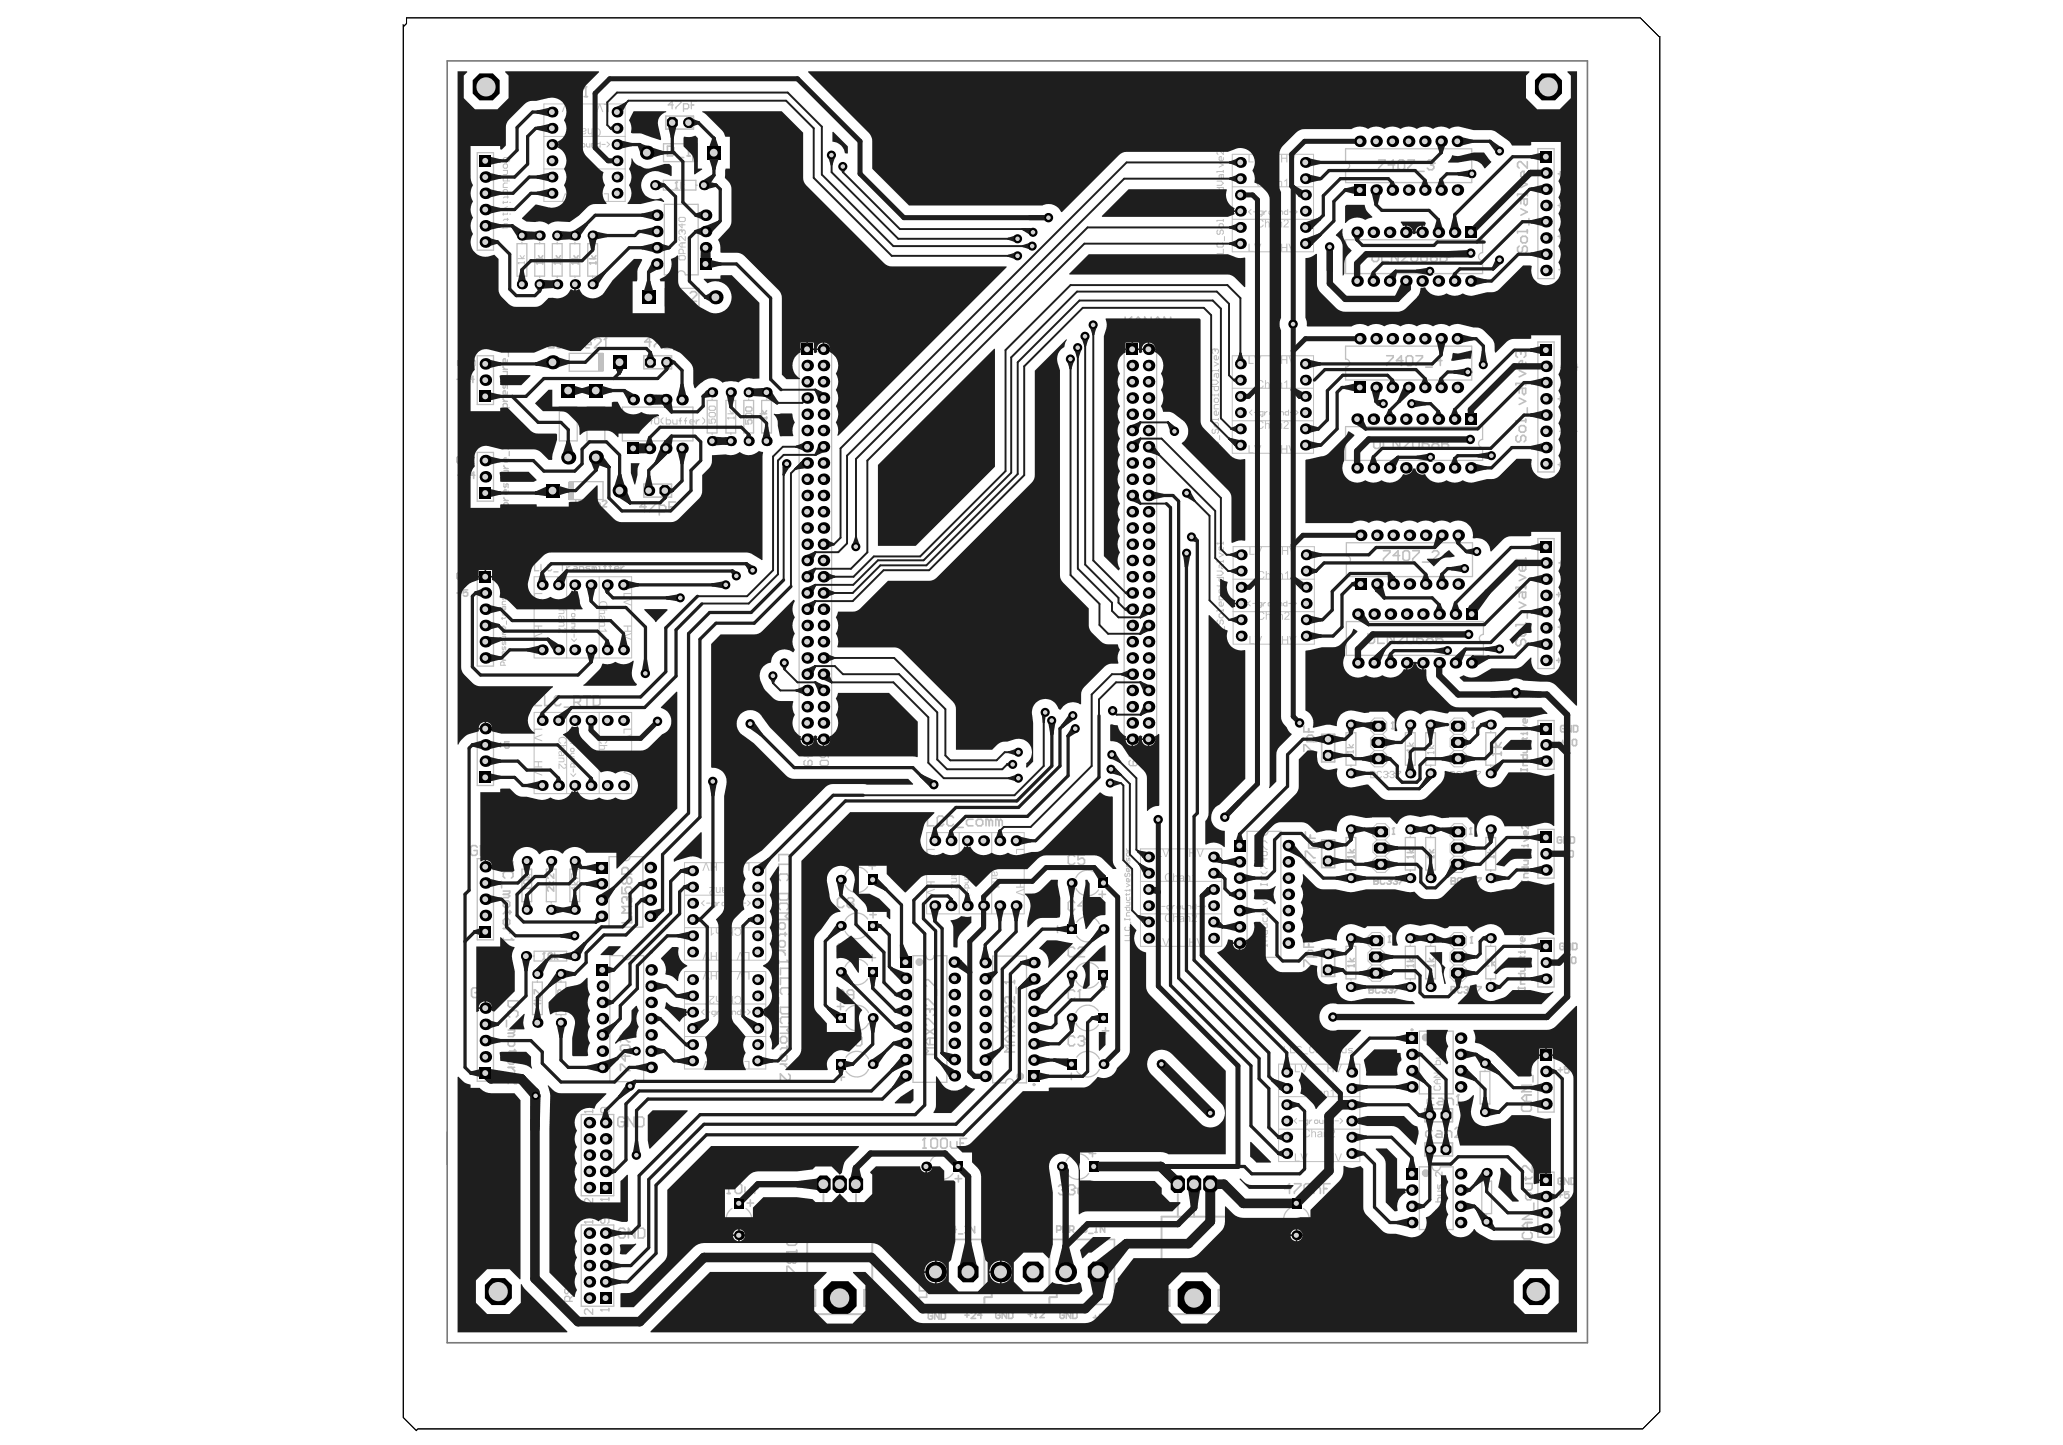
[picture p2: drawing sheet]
<svg xmlns="http://www.w3.org/2000/svg" width="291mm" height="204mm" viewBox="0 0 291 204" stroke-linecap="round" stroke-linejoin="round" font-family="sans-serif">
<path d="M57.4 2.5h174l2.6 2.7h.2v194l-2.5 2.4h-172.7l-.3 .3-1.8-1.9v-196.5l.1 .2 .4-.4z" fill="none" stroke="#000" stroke-width=".14"/>
<path d="M63.1 8.6h160.9v180.9h-160.9z" fill="none" stroke="#787878" stroke-width=".23"/>
<g fill="#d2d2d2">
<circle cx="88.9" cy="153.3" r=".32"/>
<circle cx="89.8" cy="148.3" r=".32"/>
<circle cx="142.9" cy="107.9" r=".32"/>
<circle cx="147.5" cy="100.5" r=".32"/>
<circle cx="148.4" cy="101.7" r=".32"/>
<circle cx="100.6" cy="110.3" r=".32"/>
<circle cx="81.1" cy="132.1" r=".32"/>
<circle cx="213.8" cy="97.8" r=".37"/>
<circle cx="118.9" cy="23.5" r=".32"/>
<circle cx="117.3" cy="21.9" r=".32"/>
<circle cx="145.7" cy="32.8" r=".32"/>
<circle cx="143.6" cy="33.7" r=".32"/>
<circle cx="145.6" cy="34.7" r=".32"/>
<circle cx="143.6" cy="36.1" r=".32"/>
<circle cx="151" cy="50.7" r=".32"/>
<circle cx="152" cy="49.1" r=".32"/>
<circle cx="154.2" cy="45.8" r=".32"/>
<circle cx="120.7" cy="77.1" r=".32"/>
<circle cx="167.4" cy="69.6" r=".32"/>
<circle cx="89.8" cy="163" r=".32"/>
<circle cx="211.5" cy="21.3" r=".32"/>
<circle cx="207.6" cy="24.5" r=".32"/>
<circle cx="208.3" cy="77.8" r=".32"/>
<circle cx="206.6" cy="80.2" r=".32"/>
<circle cx="207.1" cy="52.5" r=".32"/>
<circle cx="209.3" cy="51.5" r=".32"/>
<circle cx="210.4" cy="64.3" r=".32"/>
<circle cx="207.5" cy="35.7" r=".32"/>
<circle cx="211.5" cy="36.7" r=".32"/>
<circle cx="201.7" cy="38.3" r=".32"/>
<circle cx="207.4" cy="62" r=".32"/>
<circle cx="201.8" cy="64.5" r=".32"/>
<circle cx="195.1" cy="57" r=".32"/>
<circle cx="199.2" cy="57" r=".32"/>
<circle cx="207.2" cy="89.5" r=".32"/>
<circle cx="204.2" cy="91.8" r=".32"/>
<circle cx="211.5" cy="91.6" r=".32"/>
<circle cx="106.2" cy="80.5" r=".32"/>
<circle cx="103.9" cy="81.3" r=".32"/>
<circle cx="102.4" cy="82.5" r=".32"/>
<circle cx="96" cy="84.4" r=".32"/>
<circle cx="110.6" cy="93.5" r=".32"/>
<circle cx="109" cy="95.4" r=".32"/>
<circle cx="151.7" cy="102.8" r=".32"/>
<circle cx="151.3" cy="101" r=".32"/>
<circle cx="143.7" cy="109.8" r=".32"/>
<circle cx="156.9" cy="106.5" r=".32"/>
<circle cx="156.7" cy="108.6" r=".32"/>
<circle cx="156.6" cy="110.5" r=".32"/>
<circle cx="167.4" cy="78.1" r=".32"/>
<circle cx="172.8" cy="115.3" r=".32"/>
<circle cx="163.4" cy="115.7" r=".32"/>
<circle cx="147.9" cy="30.7" r=".32"/>
<circle cx="182.4" cy="45.7" r=".32"/>
<circle cx="183.3" cy="102" r=".32"/>
<circle cx="187.6" cy="34.8" r=".32"/>
<circle cx="91" cy="95" r=".32"/>
<circle cx="92.8" cy="101.8" r=".32"/>
<circle cx="131.7" cy="110.7" r=".32"/>
<circle cx="105.8" cy="102.1" r=".32"/>
<circle cx="170.7" cy="157.1" r=".32"/>
<circle cx="163.8" cy="150.2" r=".32"/>
<circle cx="188" cy="143.5" r=".32"/>
<circle cx="75.6" cy="154.6" r=".32"/>
<circle cx="153.1" cy="47.5" r=".32"/>
<circle cx="143.7" cy="106.1" r=".32"/>
<circle cx="111" cy="65.4" r=".32"/>
<circle cx="157" cy="100.3" r=".32"/>
<circle cx="165.7" cy="60.9" r=".32"/>
<circle cx="168.1" cy="75.8" r=".32"/>
</g>
<g fill="#000">
<circle cx="117.3" cy="21.9" r=".64"/>
<circle cx="118.9" cy="23.5" r=".64"/>
<circle cx="143.6" cy="36.1" r=".64"/>
<circle cx="143.6" cy="33.7" r=".64"/>
<circle cx="145.6" cy="34.7" r=".64"/>
<circle cx="145.7" cy="32.8" r=".64"/>
<circle cx="147.9" cy="30.7" r=".66"/>
<circle cx="187.6" cy="34.8" r=".67"/>
<circle cx="201.7" cy="38.3" r=".64"/>
<circle cx="207.5" cy="35.7" r=".67"/>
<circle cx="207.6" cy="24.5" r=".64"/>
<circle cx="211.5" cy="21.3" r=".64"/>
<circle cx="211.5" cy="36.7" r=".64"/>
<circle cx="151" cy="50.7" r=".64"/>
<circle cx="152" cy="49.1" r=".64"/>
<circle cx="153.1" cy="47.5" r=".64"/>
<circle cx="154.2" cy="45.8" r=".64"/>
<circle cx="182.4" cy="45.7" r=".67"/>
<circle cx="195.1" cy="57" r=".64"/>
<circle cx="199.2" cy="57" r=".64"/>
<circle cx="207.1" cy="52.5" r=".64"/>
<circle cx="209.3" cy="51.5" r=".64"/>
<circle cx="111" cy="65.4" r=".67"/>
<circle cx="120.7" cy="77.1" r=".64"/>
<circle cx="165.7" cy="60.9" r=".67"/>
<circle cx="167.4" cy="78.1" r=".64"/>
<circle cx="167.4" cy="69.6" r=".64"/>
<circle cx="168.1" cy="75.8" r=".64"/>
<circle cx="201.8" cy="64.5" r=".64"/>
<circle cx="207.4" cy="62" r=".66"/>
<circle cx="208.3" cy="77.8" r=".64"/>
<circle cx="210.4" cy="64.3" r=".64"/>
<circle cx="91" cy="95" r=".67"/>
<circle cx="96" cy="84.4" r=".64"/>
<circle cx="102.4" cy="82.5" r=".64"/>
<circle cx="103.9" cy="81.3" r=".64"/>
<circle cx="106.2" cy="80.5" r=".64"/>
<circle cx="109" cy="95.4" r=".64"/>
<circle cx="110.6" cy="93.5" r=".64"/>
<circle cx="204.2" cy="91.8" r=".64"/>
<circle cx="206.6" cy="80.2" r=".64"/>
<circle cx="207.2" cy="89.5" r=".67"/>
<circle cx="211.5" cy="91.6" r=".64"/>
<circle cx="213.8" cy="97.8" r=".78"/>
<circle cx="92.8" cy="101.8" r=".67"/>
<circle cx="100.6" cy="110.3" r=".67"/>
<circle cx="105.8" cy="102.1" r=".67"/>
<circle cx="131.7" cy="110.7" r=".67"/>
<circle cx="142.9" cy="107.9" r=".64"/>
<circle cx="143.7" cy="109.8" r=".64"/>
<circle cx="143.7" cy="106.1" r=".64"/>
<circle cx="147.5" cy="100.5" r=".64"/>
<circle cx="148.4" cy="101.7" r=".64"/>
<circle cx="151.3" cy="101" r=".64"/>
<circle cx="151.7" cy="102.8" r=".64"/>
<circle cx="156.6" cy="110.5" r=".64"/>
<circle cx="156.7" cy="108.6" r=".64"/>
<circle cx="156.9" cy="106.5" r=".64"/>
<circle cx="157" cy="100.3" r=".67"/>
<circle cx="163.4" cy="115.7" r=".67"/>
<circle cx="172.8" cy="115.3" r=".67"/>
<circle cx="183.3" cy="102" r=".67"/>
<circle cx="74.2" cy="134.9" r=".72"/>
<circle cx="81.1" cy="132.1" r=".67"/>
<circle cx="75.6" cy="154.6" r=".66"/>
<circle cx="88.9" cy="153.3" r=".66"/>
<circle cx="89.8" cy="148.3" r=".64"/>
<circle cx="163.8" cy="150.2" r=".67"/>
<circle cx="170.8" cy="157" r=".66"/>
<circle cx="188" cy="143.5" r=".67"/>
<circle cx="89.8" cy="163" r=".67"/>
</g>
<circle cx="74.2" cy="134.9" r=".41" fill="#d2d2d2"/>
<circle cx="77.9" cy="25" r=".77" fill="#000"/>
<circle cx="77.9" cy="25" r=".41" fill="#d2d2d2"/>
<circle cx="77.9" cy="15.8" r=".77" fill="#000"/>
<circle cx="77.9" cy="15.8" r=".41" fill="#d2d2d2"/>
<circle cx="87" cy="25" r=".77" fill="#000"/>
<circle cx="87" cy="25" r=".41" fill="#d2d2d2"/>
<circle cx="87" cy="15.8" r=".77" fill="#000"/>
<circle cx="87" cy="15.8" r=".41" fill="#d2d2d2"/>
<circle cx="92.7" cy="30.4" r=".81" fill="#000"/>
<circle cx="92.6" cy="30.4" r=".41" fill="#d2d2d2"/>
<circle cx="145.9" cy="149.6" r=".81" fill="#000"/>
<circle cx="145.8" cy="149.6" r=".41" fill="#d2d2d2"/>
<circle cx="145.9" cy="140.4" r=".81" fill="#000"/>
<circle cx="145.8" cy="140.4" r=".41" fill="#d2d2d2"/>
<path d="M150.5 130.4h1.4v1.4h-1.4z" fill-rule="evenodd" fill="#000"/>
<circle cx="151.2" cy="131.1" r=".36" fill="#d2d2d2"/>
<circle cx="199" cy="123.9" r=".72" fill="#000"/>
<circle cx="198.9" cy="123.9" r=".41" fill="#d2d2d2"/>
<circle cx="199" cy="109.1" r=".72" fill="#000"/>
<circle cx="198.9" cy="109.1" r=".41" fill="#d2d2d2"/>
<circle cx="74.3" cy="128.4" r=".72" fill="#000"/>
<circle cx="74.3" cy="128.4" r=".41" fill="#d2d2d2"/>
<circle cx="76.1" cy="40.1" r=".72" fill="#000"/>
<circle cx="76.1" cy="40.1" r=".41" fill="#d2d2d2"/>
<circle cx="76.1" cy="33.2" r=".72" fill="#000"/>
<circle cx="76.1" cy="33.2" r=".41" fill="#d2d2d2"/>
<circle cx="77.9" cy="22.7" r=".77" fill="#000"/>
<circle cx="77.9" cy="22.7" r=".41" fill="#d2d2d2"/>
<circle cx="77.9" cy="20.4" r=".77" fill="#000"/>
<circle cx="77.9" cy="20.4" r=".41" fill="#d2d2d2"/>
<circle cx="77.9" cy="18.1" r=".77" fill="#000"/>
<circle cx="77.9" cy="18.1" r=".41" fill="#d2d2d2"/>
<circle cx="83.4" cy="110.8" r=".77" fill="#000"/>
<circle cx="83.4" cy="110.8" r=".41" fill="#d2d2d2"/>
<circle cx="83.4" cy="101.7" r=".77" fill="#000"/>
<circle cx="83.4" cy="101.7" r=".41" fill="#d2d2d2"/>
<circle cx="83.4" cy="91.7" r=".77" fill="#000"/>
<circle cx="83.4" cy="91.7" r=".41" fill="#d2d2d2"/>
<circle cx="83.4" cy="82.5" r=".77" fill="#000"/>
<circle cx="83.4" cy="82.5" r=".41" fill="#d2d2d2"/>
<circle cx="83.6" cy="40.1" r=".72" fill="#000"/>
<circle cx="83.6" cy="40.1" r=".41" fill="#d2d2d2"/>
<circle cx="83.6" cy="33.2" r=".72" fill="#000"/>
<circle cx="83.6" cy="33.2" r=".41" fill="#d2d2d2"/>
<circle cx="87" cy="20.4" r=".77" fill="#000"/>
<circle cx="87" cy="20.4" r=".41" fill="#d2d2d2"/>
<circle cx="87" cy="22.7" r=".77" fill="#000"/>
<circle cx="87" cy="22.7" r=".41" fill="#d2d2d2"/>
<circle cx="87" cy="18.1" r=".77" fill="#000"/>
<circle cx="87" cy="18.1" r=".41" fill="#d2d2d2"/>
<circle cx="92.7" cy="37.2" r=".81" fill="#000"/>
<circle cx="92.6" cy="37.2" r=".41" fill="#d2d2d2"/>
<circle cx="92.7" cy="35" r=".81" fill="#000"/>
<circle cx="92.6" cy="35" r=".41" fill="#d2d2d2"/>
<circle cx="92.7" cy="32.7" r=".81" fill="#000"/>
<circle cx="92.6" cy="32.7" r=".41" fill="#d2d2d2"/>
<circle cx="105.6" cy="62.2" r=".72" fill="#000"/>
<circle cx="105.6" cy="62.2" r=".39" fill="#d2d2d2"/>
<circle cx="145.9" cy="147.3" r=".81" fill="#000"/>
<circle cx="145.8" cy="147.3" r=".41" fill="#d2d2d2"/>
<circle cx="145.9" cy="145" r=".81" fill="#000"/>
<circle cx="145.8" cy="145" r=".41" fill="#d2d2d2"/>
<circle cx="145.9" cy="142.7" r=".81" fill="#000"/>
<circle cx="145.8" cy="142.7" r=".41" fill="#d2d2d2"/>
<circle cx="145.9" cy="138.1" r=".81" fill="#000"/>
<circle cx="145.8" cy="138.1" r=".41" fill="#d2d2d2"/>
<circle cx="145.9" cy="135.8" r=".81" fill="#000"/>
<circle cx="145.8" cy="135.8" r=".41" fill="#d2d2d2"/>
<path d="M150.5 149.5h1.4v1.4h-1.4z" fill-rule="evenodd" fill="#000"/>
<circle cx="151.1" cy="150.2" r=".36" fill="#d2d2d2"/>
<circle cx="151.2" cy="137.6" r=".7" fill="#000"/>
<circle cx="151.2" cy="137.6" r=".36" fill="#d2d2d2"/>
<circle cx="151.2" cy="124.6" r=".7" fill="#000"/>
<circle cx="151.1" cy="124.6" r=".36" fill="#d2d2d2"/>
<circle cx="175.1" cy="89.8" r=".77" fill="#000"/>
<circle cx="175.1" cy="89.8" r=".41" fill="#d2d2d2"/>
<circle cx="175.1" cy="87.5" r=".77" fill="#000"/>
<circle cx="175.1" cy="87.5" r=".41" fill="#d2d2d2"/>
<circle cx="175.1" cy="82.9" r=".77" fill="#000"/>
<circle cx="175.1" cy="82.9" r=".41" fill="#d2d2d2"/>
<circle cx="175.1" cy="80.6" r=".77" fill="#000"/>
<circle cx="175.1" cy="80.6" r=".41" fill="#d2d2d2"/>
<circle cx="184.3" cy="87.5" r=".77" fill="#000"/>
<circle cx="184.3" cy="87.5" r=".41" fill="#d2d2d2"/>
<circle cx="184.3" cy="89.8" r=".77" fill="#000"/>
<circle cx="184.3" cy="89.8" r=".41" fill="#d2d2d2"/>
<circle cx="184.3" cy="80.6" r=".77" fill="#000"/>
<circle cx="184.3" cy="80.6" r=".41" fill="#d2d2d2"/>
<circle cx="184.3" cy="82.9" r=".77" fill="#000"/>
<circle cx="184.3" cy="82.9" r=".41" fill="#d2d2d2"/>
<circle cx="199" cy="139.3" r=".72" fill="#000"/>
<circle cx="198.9" cy="139.3" r=".41" fill="#d2d2d2"/>
<circle cx="199" cy="132.4" r=".72" fill="#000"/>
<circle cx="198.9" cy="132.4" r=".41" fill="#d2d2d2"/>
<circle cx="199" cy="117" r=".72" fill="#000"/>
<circle cx="198.9" cy="117" r=".41" fill="#d2d2d2"/>
<circle cx="199" cy="102.2" r=".72" fill="#000"/>
<circle cx="198.9" cy="102.2" r=".41" fill="#d2d2d2"/>
<circle cx="74.3" cy="121.5" r=".72" fill="#000"/>
<circle cx="74.3" cy="121.5" r=".41" fill="#d2d2d2"/>
<circle cx="77.9" cy="27.3" r=".77" fill="#000"/>
<circle cx="77.9" cy="27.3" r=".41" fill="#d2d2d2"/>
<circle cx="87" cy="27.3" r=".77" fill="#000"/>
<circle cx="87" cy="27.3" r=".41" fill="#d2d2d2"/>
<circle cx="105.6" cy="55.4" r=".72" fill="#000"/>
<circle cx="105.6" cy="55.4" r=".39" fill="#d2d2d2"/>
<path d="M145.1 151.1h1.6v1.6h-1.6z" fill-rule="evenodd" fill="#000"/>
<circle cx="145.8" cy="151.9" r=".41" fill="#d2d2d2"/>
<circle cx="151.2" cy="143.7" r=".7" fill="#000"/>
<circle cx="151.2" cy="143.7" r=".36" fill="#d2d2d2"/>
<circle cx="175.1" cy="85.2" r=".77" fill="#000"/>
<circle cx="175.1" cy="85.2" r=".41" fill="#d2d2d2"/>
<circle cx="175.1" cy="78.3" r=".77" fill="#000"/>
<circle cx="175.1" cy="78.3" r=".41" fill="#d2d2d2"/>
<circle cx="184.3" cy="78.3" r=".77" fill="#000"/>
<circle cx="184.3" cy="78.3" r=".41" fill="#d2d2d2"/>
<circle cx="184.3" cy="85.2" r=".77" fill="#000"/>
<circle cx="184.3" cy="85.2" r=".41" fill="#d2d2d2"/>
<circle cx="81.1" cy="134.9" r=".72" fill="#000"/>
<circle cx="81.1" cy="134.9" r=".41" fill="#d2d2d2"/>
<path d="M103.6 169.1h1.4v1.4h-1.4z" fill-rule="evenodd" fill="#000"/>
<circle cx="104.2" cy="169.8" r=".36" fill="#d2d2d2"/>
<circle cx="99.5" cy="30.4" r=".81" fill="#000"/>
<circle cx="99.5" cy="30.4" r=".41" fill="#d2d2d2"/>
<circle cx="106.9" cy="149.7" r=".77" fill="#000"/>
<circle cx="106.9" cy="149.7" r=".41" fill="#d2d2d2"/>
<circle cx="106.9" cy="140.5" r=".77" fill="#000"/>
<circle cx="106.9" cy="140.5" r=".41" fill="#d2d2d2"/>
<circle cx="106.9" cy="127.5" r=".77" fill="#000"/>
<circle cx="106.9" cy="127.5" r=".41" fill="#d2d2d2"/>
<circle cx="139" cy="149.6" r=".81" fill="#000"/>
<circle cx="139" cy="149.6" r=".41" fill="#d2d2d2"/>
<circle cx="139" cy="140.4" r=".81" fill="#000"/>
<circle cx="139" cy="140.4" r=".41" fill="#d2d2d2"/>
<circle cx="155.7" cy="131.1" r=".7" fill="#000"/>
<circle cx="155.7" cy="131.1" r=".36" fill="#d2d2d2"/>
<circle cx="174.9" cy="133.1" r=".81" fill="#000"/>
<circle cx="174.9" cy="133.1" r=".41" fill="#d2d2d2"/>
<circle cx="174.9" cy="123.9" r=".81" fill="#000"/>
<circle cx="174.9" cy="123.9" r=".41" fill="#d2d2d2"/>
<circle cx="175" cy="55.9" r=".77" fill="#000"/>
<circle cx="175" cy="55.9" r=".41" fill="#d2d2d2"/>
<circle cx="175" cy="32.1" r=".77" fill="#000"/>
<circle cx="175" cy="32.1" r=".41" fill="#d2d2d2"/>
<circle cx="175" cy="22.9" r=".77" fill="#000"/>
<circle cx="175" cy="22.9" r=".41" fill="#d2d2d2"/>
<path d="M182.2 169.1h1.4v1.4h-1.4z" fill-rule="evenodd" fill="#000"/>
<circle cx="182.9" cy="169.8" r=".36" fill="#d2d2d2"/>
<circle cx="181.5" cy="160.5" r=".77" fill="#000"/>
<circle cx="181.5" cy="160.5" r=".41" fill="#d2d2d2"/>
<circle cx="181.5" cy="151.3" r=".77" fill="#000"/>
<circle cx="181.5" cy="151.3" r=".41" fill="#d2d2d2"/>
<circle cx="181.8" cy="133.1" r=".81" fill="#000"/>
<circle cx="181.7" cy="133.1" r=".41" fill="#d2d2d2"/>
<circle cx="181.8" cy="123.9" r=".81" fill="#000"/>
<circle cx="181.7" cy="123.9" r=".41" fill="#d2d2d2"/>
<circle cx="184.2" cy="55.9" r=".77" fill="#000"/>
<circle cx="184.1" cy="55.9" r=".41" fill="#d2d2d2"/>
<circle cx="184.2" cy="32.1" r=".77" fill="#000"/>
<circle cx="184.1" cy="32.1" r=".41" fill="#d2d2d2"/>
<circle cx="184.2" cy="22.9" r=".77" fill="#000"/>
<circle cx="184.1" cy="22.9" r=".41" fill="#d2d2d2"/>
<circle cx="190.7" cy="160.5" r=".77" fill="#000"/>
<circle cx="190.7" cy="160.5" r=".41" fill="#d2d2d2"/>
<circle cx="190.7" cy="151.3" r=".77" fill="#000"/>
<circle cx="190.7" cy="151.3" r=".41" fill="#d2d2d2"/>
<path d="M186.6 136.5l.4-.4h.8l.4 .4v.8l-.4 .3h-.8l-.4-.3z" fill-rule="evenodd" fill="#000"/>
<circle cx="187.4" cy="136.9" r=".46" fill="#d2d2d2"/>
<circle cx="190.6" cy="123.9" r=".72" fill="#000"/>
<circle cx="190.6" cy="123.9" r=".41" fill="#d2d2d2"/>
<circle cx="190.6" cy="109.1" r=".72" fill="#000"/>
<circle cx="190.6" cy="109.1" r=".41" fill="#d2d2d2"/>
<circle cx="199.2" cy="167.9" r=".81" fill="#000"/>
<circle cx="199.2" cy="167.9" r=".41" fill="#d2d2d2"/>
<path d="M193.8 121.6l.4-.4h1.2l.4 .4v.8l-.4 .3h-1.2l-.4-.3z" fill-rule="evenodd" fill="#000"/>
<circle cx="194.8" cy="122" r=".46" fill="#d2d2d2"/>
<circle cx="206.1" cy="167.9" r=".81" fill="#000"/>
<circle cx="206" cy="167.9" r=".41" fill="#d2d2d2"/>
<path d="M204.7 134.6l.4-.3h1.2l.4 .3v.8l-.4 .4h-1.2l-.4-.4z" fill-rule="evenodd" fill="#000"/>
<circle cx="205.7" cy="135" r=".46" fill="#d2d2d2"/>
<circle cx="201.8" cy="123.9" r=".72" fill="#000"/>
<circle cx="201.8" cy="123.9" r=".41" fill="#d2d2d2"/>
<path d="M204.7 121.6l.4-.4h1.2l.4 .4v.8l-.4 .3h-1.2l-.4-.3z" fill-rule="evenodd" fill="#000"/>
<circle cx="205.7" cy="122" r=".46" fill="#d2d2d2"/>
<circle cx="201.8" cy="109.1" r=".72" fill="#000"/>
<circle cx="201.8" cy="109.1" r=".41" fill="#d2d2d2"/>
<circle cx="209.5" cy="156.9" r=".72" fill="#000"/>
<circle cx="209.5" cy="156.9" r=".41" fill="#d2d2d2"/>
<circle cx="210.3" cy="123.9" r=".72" fill="#000"/>
<circle cx="210.3" cy="123.9" r=".41" fill="#d2d2d2"/>
<circle cx="210.3" cy="109.1" r=".72" fill="#000"/>
<circle cx="210.3" cy="109.1" r=".41" fill="#d2d2d2"/>
<circle cx="218.1" cy="173.4" r=".81" fill="#000"/>
<circle cx="218.1" cy="173.4" r=".41" fill="#d2d2d2"/>
<circle cx="218.1" cy="107.4" r=".81" fill="#000"/>
<circle cx="218.1" cy="107.4" r=".41" fill="#d2d2d2"/>
<circle cx="218.1" cy="90.9" r=".81" fill="#000"/>
<circle cx="218.1" cy="90.9" r=".41" fill="#d2d2d2"/>
<circle cx="218.1" cy="81.7" r=".81" fill="#000"/>
<circle cx="218.1" cy="81.7" r=".41" fill="#d2d2d2"/>
<circle cx="218.1" cy="35.9" r=".81" fill="#000"/>
<circle cx="218.1" cy="35.9" r=".41" fill="#d2d2d2"/>
<circle cx="218.1" cy="26.7" r=".81" fill="#000"/>
<circle cx="218.1" cy="26.7" r=".41" fill="#d2d2d2"/>
<circle cx="73.6" cy="40.1" r=".72" fill="#000"/>
<circle cx="73.6" cy="40.1" r=".41" fill="#d2d2d2"/>
<circle cx="73.6" cy="33.2" r=".72" fill="#000"/>
<circle cx="73.6" cy="33.2" r=".41" fill="#d2d2d2"/>
<circle cx="81.1" cy="128.4" r=".72" fill="#000"/>
<circle cx="81.1" cy="128.4" r=".41" fill="#d2d2d2"/>
<circle cx="77.8" cy="128.4" r=".72" fill="#000"/>
<circle cx="77.7" cy="128.4" r=".41" fill="#d2d2d2"/>
<circle cx="81.1" cy="110.8" r=".77" fill="#000"/>
<circle cx="81.1" cy="110.8" r=".41" fill="#d2d2d2"/>
<circle cx="78.8" cy="110.8" r=".77" fill="#000"/>
<circle cx="78.8" cy="110.8" r=".41" fill="#d2d2d2"/>
<circle cx="78.8" cy="101.7" r=".77" fill="#000"/>
<circle cx="78.8" cy="101.7" r=".41" fill="#d2d2d2"/>
<circle cx="81.1" cy="101.7" r=".77" fill="#000"/>
<circle cx="81.1" cy="101.7" r=".41" fill="#d2d2d2"/>
<circle cx="81.1" cy="91.7" r=".77" fill="#000"/>
<circle cx="81.1" cy="91.7" r=".41" fill="#d2d2d2"/>
<circle cx="78.8" cy="91.7" r=".77" fill="#000"/>
<circle cx="78.8" cy="91.7" r=".41" fill="#d2d2d2"/>
<circle cx="78.8" cy="82.5" r=".77" fill="#000"/>
<circle cx="78.8" cy="82.5" r=".41" fill="#d2d2d2"/>
<circle cx="81.1" cy="82.5" r=".77" fill="#000"/>
<circle cx="81.1" cy="82.5" r=".41" fill="#d2d2d2"/>
<circle cx="80.2" cy="64.6" r="1" fill="#000"/>
<circle cx="80.1" cy="64.6" r=".55" fill="#d2d2d2"/>
<path d="M77 68.2h2v2h-2z" fill-rule="evenodd" fill="#000"/>
<circle cx="77.9" cy="69.2" r=".55" fill="#d2d2d2"/>
<circle cx="78" cy="51.1" r="1" fill="#000"/>
<circle cx="77.9" cy="51.1" r=".55" fill="#d2d2d2"/>
<circle cx="78.6" cy="40.1" r=".72" fill="#000"/>
<circle cx="78.6" cy="40.1" r=".41" fill="#d2d2d2"/>
<circle cx="81.1" cy="40.1" r=".72" fill="#000"/>
<circle cx="81.1" cy="40.1" r=".41" fill="#d2d2d2"/>
<circle cx="78.6" cy="33.2" r=".72" fill="#000"/>
<circle cx="78.6" cy="33.2" r=".41" fill="#d2d2d2"/>
<circle cx="81.1" cy="33.2" r=".72" fill="#000"/>
<circle cx="81.1" cy="33.2" r=".41" fill="#d2d2d2"/>
<path d="M84.6 182.4h1.6v1.6h-1.6z" fill-rule="evenodd" fill="#000"/>
<circle cx="85.4" cy="183.2" r=".41" fill="#d2d2d2"/>
<circle cx="85.4" cy="178.6" r=".81" fill="#000"/>
<circle cx="85.4" cy="178.6" r=".41" fill="#d2d2d2"/>
<circle cx="85.4" cy="176.3" r=".81" fill="#000"/>
<circle cx="85.4" cy="176.3" r=".41" fill="#d2d2d2"/>
<path d="M84.6 166.8h1.6v1.6h-1.6z" fill-rule="evenodd" fill="#000"/>
<circle cx="85.4" cy="167.6" r=".41" fill="#d2d2d2"/>
<circle cx="85.4" cy="163" r=".81" fill="#000"/>
<circle cx="85.4" cy="163" r=".41" fill="#d2d2d2"/>
<circle cx="85.4" cy="160.7" r=".81" fill="#000"/>
<circle cx="85.4" cy="160.7" r=".41" fill="#d2d2d2"/>
<circle cx="85" cy="146" r=".81" fill="#000"/>
<circle cx="85" cy="146" r=".41" fill="#d2d2d2"/>
<circle cx="85" cy="148.3" r=".81" fill="#000"/>
<circle cx="85" cy="148.3" r=".41" fill="#d2d2d2"/>
<circle cx="85" cy="139.2" r=".81" fill="#000"/>
<circle cx="85" cy="139.2" r=".41" fill="#d2d2d2"/>
<circle cx="85" cy="141.5" r=".81" fill="#000"/>
<circle cx="85" cy="141.5" r=".41" fill="#d2d2d2"/>
<circle cx="84.9" cy="124.7" r=".81" fill="#000"/>
<circle cx="84.8" cy="124.7" r=".41" fill="#d2d2d2"/>
<circle cx="84.9" cy="127" r=".81" fill="#000"/>
<circle cx="84.8" cy="127" r=".41" fill="#d2d2d2"/>
<circle cx="88" cy="110.8" r=".77" fill="#000"/>
<circle cx="87.9" cy="110.8" r=".41" fill="#d2d2d2"/>
<circle cx="85.7" cy="110.8" r=".77" fill="#000"/>
<circle cx="85.7" cy="110.8" r=".41" fill="#d2d2d2"/>
<circle cx="85.7" cy="101.7" r=".77" fill="#000"/>
<circle cx="85.7" cy="101.7" r=".41" fill="#d2d2d2"/>
<circle cx="88" cy="101.7" r=".77" fill="#000"/>
<circle cx="87.9" cy="101.7" r=".41" fill="#d2d2d2"/>
<circle cx="88" cy="91.7" r=".77" fill="#000"/>
<circle cx="87.9" cy="91.7" r=".41" fill="#d2d2d2"/>
<circle cx="85.7" cy="91.7" r=".77" fill="#000"/>
<circle cx="85.7" cy="91.7" r=".41" fill="#d2d2d2"/>
<circle cx="85.7" cy="82.5" r=".77" fill="#000"/>
<circle cx="85.7" cy="82.5" r=".41" fill="#d2d2d2"/>
<circle cx="88" cy="82.5" r=".77" fill="#000"/>
<circle cx="87.9" cy="82.5" r=".41" fill="#d2d2d2"/>
<circle cx="87.4" cy="69.2" r="1" fill="#000"/>
<circle cx="87.4" cy="69.2" r=".55" fill="#d2d2d2"/>
<path d="M86.4 50.1h2v2h-2z" fill-rule="evenodd" fill="#000"/>
<circle cx="87.4" cy="51.1" r=".55" fill="#d2d2d2"/>
<circle cx="91.9" cy="146" r=".81" fill="#000"/>
<circle cx="91.8" cy="146" r=".41" fill="#d2d2d2"/>
<circle cx="91.9" cy="148.3" r=".81" fill="#000"/>
<circle cx="91.8" cy="148.3" r=".41" fill="#d2d2d2"/>
<circle cx="91.9" cy="139.2" r=".81" fill="#000"/>
<circle cx="91.8" cy="139.2" r=".41" fill="#d2d2d2"/>
<circle cx="91.9" cy="141.5" r=".81" fill="#000"/>
<circle cx="91.8" cy="141.5" r=".41" fill="#d2d2d2"/>
<circle cx="91.8" cy="124.7" r=".81" fill="#000"/>
<circle cx="91.7" cy="124.7" r=".41" fill="#d2d2d2"/>
<circle cx="91.8" cy="127" r=".81" fill="#000"/>
<circle cx="91.7" cy="127" r=".41" fill="#d2d2d2"/>
<path d="M93 68.8l.4-.3h.8l.4 .3v.8l-.4 .4h-.8l-.4-.4z" fill-rule="evenodd" fill="#000"/>
<circle cx="93.8" cy="69.2" r=".46" fill="#d2d2d2"/>
<circle cx="94" cy="51.1" r=".78" fill="#000"/>
<circle cx="94" cy="51.1" r=".46" fill="#d2d2d2"/>
<path d="M91 50.7l.4-.4h.7l.4 .4v.8l-.4 .4h-.7l-.4-.4z" fill-rule="evenodd" fill="#000"/>
<circle cx="91.7" cy="51.1" r=".46" fill="#d2d2d2"/>
<circle cx="97.1" cy="17.3" r=".78" fill="#000"/>
<circle cx="97.1" cy="17.3" r=".46" fill="#d2d2d2"/>
<path d="M94.1 16.9l.4-.4h.7l.4 .4v.8l-.4 .4h-.7l-.4-.4z" fill-rule="evenodd" fill="#000"/>
<circle cx="94.8" cy="17.3" r=".46" fill="#d2d2d2"/>
<circle cx="104.2" cy="174.3" r=".7" fill="#000"/>
<circle cx="104.2" cy="174.3" r=".36" fill="#d2d2d2"/>
<circle cx="100.5" cy="62.2" r=".72" fill="#000"/>
<circle cx="100.4" cy="62.2" r=".39" fill="#d2d2d2"/>
<circle cx="103.1" cy="62.2" r=".72" fill="#000"/>
<circle cx="103.1" cy="62.2" r=".39" fill="#d2d2d2"/>
<path d="M98.7 36.4h1.6v1.7h-1.6z" fill-rule="evenodd" fill="#000"/>
<circle cx="99.5" cy="37.2" r=".41" fill="#d2d2d2"/>
<circle cx="99.5" cy="35" r=".81" fill="#000"/>
<circle cx="99.5" cy="35" r=".41" fill="#d2d2d2"/>
<circle cx="99.5" cy="32.7" r=".81" fill="#000"/>
<circle cx="99.5" cy="32.7" r=".41" fill="#d2d2d2"/>
<path d="M99.7 20.6h2v1.9h-2z" fill-rule="evenodd" fill="#000"/>
<circle cx="100.7" cy="21.5" r=".55" fill="#d2d2d2"/>
<circle cx="106.9" cy="145.1" r=".77" fill="#000"/>
<circle cx="106.9" cy="145.1" r=".41" fill="#d2d2d2"/>
<circle cx="106.9" cy="147.4" r=".77" fill="#000"/>
<circle cx="106.9" cy="147.4" r=".41" fill="#d2d2d2"/>
<circle cx="106.9" cy="138.2" r=".77" fill="#000"/>
<circle cx="106.9" cy="138.2" r=".41" fill="#d2d2d2"/>
<circle cx="106.9" cy="142.8" r=".77" fill="#000"/>
<circle cx="106.9" cy="142.8" r=".41" fill="#d2d2d2"/>
<circle cx="106.9" cy="132.1" r=".77" fill="#000"/>
<circle cx="106.9" cy="132.1" r=".41" fill="#d2d2d2"/>
<circle cx="106.9" cy="134.3" r=".77" fill="#000"/>
<circle cx="106.9" cy="134.3" r=".41" fill="#d2d2d2"/>
<circle cx="106.9" cy="122.9" r=".77" fill="#000"/>
<circle cx="106.9" cy="122.9" r=".41" fill="#d2d2d2"/>
<circle cx="106.9" cy="125.2" r=".77" fill="#000"/>
<circle cx="106.9" cy="125.2" r=".41" fill="#d2d2d2"/>
<circle cx="108.1" cy="62.2" r=".72" fill="#000"/>
<circle cx="108.1" cy="62.2" r=".39" fill="#d2d2d2"/>
<path d="M117.9 149.5h1.4v1.4h-1.4z" fill-rule="evenodd" fill="#000"/>
<circle cx="118.6" cy="150.2" r=".36" fill="#d2d2d2"/>
<circle cx="118.6" cy="130.7" r=".7" fill="#000"/>
<circle cx="118.6" cy="130.6" r=".36" fill="#d2d2d2"/>
<circle cx="118.6" cy="124.1" r=".7" fill="#000"/>
<circle cx="118.6" cy="124.1" r=".36" fill="#d2d2d2"/>
<circle cx="116.2" cy="104.3" r=".81" fill="#000"/>
<circle cx="116.1" cy="104.3" r=".41" fill="#d2d2d2"/>
<circle cx="113.9" cy="104.3" r=".81" fill="#000"/>
<circle cx="113.9" cy="104.3" r=".41" fill="#d2d2d2"/>
<circle cx="116.2" cy="102" r=".81" fill="#000"/>
<circle cx="116.1" cy="102" r=".41" fill="#d2d2d2"/>
<circle cx="113.9" cy="102" r=".81" fill="#000"/>
<circle cx="113.9" cy="102" r=".41" fill="#d2d2d2"/>
<circle cx="116.2" cy="97.4" r=".81" fill="#000"/>
<circle cx="116.1" cy="97.4" r=".41" fill="#d2d2d2"/>
<circle cx="113.9" cy="97.4" r=".81" fill="#000"/>
<circle cx="113.9" cy="97.4" r=".41" fill="#d2d2d2"/>
<circle cx="116.2" cy="95.1" r=".81" fill="#000"/>
<circle cx="116.1" cy="95.1" r=".41" fill="#d2d2d2"/>
<circle cx="113.9" cy="95.1" r=".81" fill="#000"/>
<circle cx="113.9" cy="95.1" r=".41" fill="#d2d2d2"/>
<circle cx="116.2" cy="90.6" r=".81" fill="#000"/>
<circle cx="116.1" cy="90.6" r=".41" fill="#d2d2d2"/>
<circle cx="113.9" cy="90.6" r=".81" fill="#000"/>
<circle cx="113.9" cy="90.6" r=".41" fill="#d2d2d2"/>
<circle cx="116.2" cy="88.3" r=".81" fill="#000"/>
<circle cx="116.1" cy="88.3" r=".41" fill="#d2d2d2"/>
<circle cx="113.9" cy="88.3" r=".81" fill="#000"/>
<circle cx="113.9" cy="88.3" r=".41" fill="#d2d2d2"/>
<circle cx="116.2" cy="83.7" r=".81" fill="#000"/>
<circle cx="116.1" cy="83.7" r=".41" fill="#d2d2d2"/>
<circle cx="113.9" cy="83.7" r=".81" fill="#000"/>
<circle cx="113.9" cy="83.7" r=".41" fill="#d2d2d2"/>
<circle cx="116.2" cy="81.4" r=".81" fill="#000"/>
<circle cx="116.1" cy="81.4" r=".41" fill="#d2d2d2"/>
<circle cx="113.9" cy="81.4" r=".81" fill="#000"/>
<circle cx="113.9" cy="81.4" r=".41" fill="#d2d2d2"/>
<circle cx="116.2" cy="79.1" r=".81" fill="#000"/>
<circle cx="116.1" cy="79.1" r=".41" fill="#d2d2d2"/>
<circle cx="113.9" cy="79.1" r=".81" fill="#000"/>
<circle cx="113.9" cy="79.1" r=".41" fill="#d2d2d2"/>
<circle cx="116.2" cy="76.8" r=".81" fill="#000"/>
<circle cx="116.1" cy="76.8" r=".41" fill="#d2d2d2"/>
<circle cx="113.9" cy="76.8" r=".81" fill="#000"/>
<circle cx="113.9" cy="76.8" r=".41" fill="#d2d2d2"/>
<circle cx="116.2" cy="74.5" r=".81" fill="#000"/>
<circle cx="116.1" cy="74.5" r=".41" fill="#d2d2d2"/>
<circle cx="113.9" cy="74.5" r=".81" fill="#000"/>
<circle cx="113.9" cy="74.5" r=".41" fill="#d2d2d2"/>
<circle cx="116.2" cy="72.2" r=".81" fill="#000"/>
<circle cx="116.1" cy="72.2" r=".41" fill="#d2d2d2"/>
<circle cx="113.9" cy="72.2" r=".81" fill="#000"/>
<circle cx="113.9" cy="72.2" r=".41" fill="#d2d2d2"/>
<circle cx="116.2" cy="67.6" r=".81" fill="#000"/>
<circle cx="116.1" cy="67.6" r=".41" fill="#d2d2d2"/>
<circle cx="113.9" cy="67.6" r=".81" fill="#000"/>
<circle cx="113.9" cy="67.6" r=".41" fill="#d2d2d2"/>
<circle cx="116.2" cy="65.3" r=".81" fill="#000"/>
<circle cx="116.1" cy="65.3" r=".41" fill="#d2d2d2"/>
<circle cx="113.9" cy="65.3" r=".81" fill="#000"/>
<circle cx="113.9" cy="65.3" r=".41" fill="#d2d2d2"/>
<circle cx="116.2" cy="60.7" r=".81" fill="#000"/>
<circle cx="116.1" cy="60.7" r=".41" fill="#d2d2d2"/>
<circle cx="113.9" cy="60.7" r=".81" fill="#000"/>
<circle cx="113.9" cy="60.7" r=".41" fill="#d2d2d2"/>
<circle cx="116.2" cy="58.5" r=".81" fill="#000"/>
<circle cx="116.1" cy="58.5" r=".41" fill="#d2d2d2"/>
<circle cx="113.9" cy="58.5" r=".81" fill="#000"/>
<circle cx="113.9" cy="58.5" r=".41" fill="#d2d2d2"/>
<circle cx="116.2" cy="53.9" r=".81" fill="#000"/>
<circle cx="116.1" cy="53.9" r=".41" fill="#d2d2d2"/>
<circle cx="113.9" cy="53.9" r=".81" fill="#000"/>
<circle cx="113.9" cy="53.9" r=".41" fill="#d2d2d2"/>
<circle cx="116.2" cy="51.6" r=".81" fill="#000"/>
<circle cx="116.1" cy="51.6" r=".41" fill="#d2d2d2"/>
<circle cx="113.9" cy="51.6" r=".81" fill="#000"/>
<circle cx="113.9" cy="51.6" r=".41" fill="#d2d2d2"/>
<circle cx="123.1" cy="150.2" r=".7" fill="#000"/>
<circle cx="123.1" cy="150.2" r=".36" fill="#d2d2d2"/>
<path d="M122.4 130h1.4v1.4h-1.4z" fill-rule="evenodd" fill="#000"/>
<circle cx="123.1" cy="130.6" r=".36" fill="#d2d2d2"/>
<path d="M122.4 123.4h1.4v1.5h-1.4z" fill-rule="evenodd" fill="#000"/>
<circle cx="123.1" cy="124.1" r=".36" fill="#d2d2d2"/>
<circle cx="130.7" cy="164.6" r=".7" fill="#000"/>
<circle cx="130.6" cy="164.6" r=".36" fill="#d2d2d2"/>
<circle cx="131.9" cy="127.8" r=".77" fill="#000"/>
<circle cx="131.9" cy="127.8" r=".41" fill="#d2d2d2"/>
<circle cx="131.9" cy="118.6" r=".77" fill="#000"/>
<circle cx="131.9" cy="118.6" r=".41" fill="#d2d2d2"/>
<circle cx="139" cy="147.3" r=".81" fill="#000"/>
<circle cx="139" cy="147.3" r=".41" fill="#d2d2d2"/>
<circle cx="139" cy="145" r=".81" fill="#000"/>
<circle cx="139" cy="145" r=".41" fill="#d2d2d2"/>
<circle cx="139" cy="142.7" r=".81" fill="#000"/>
<circle cx="139" cy="142.7" r=".41" fill="#d2d2d2"/>
<circle cx="139" cy="138.1" r=".81" fill="#000"/>
<circle cx="139" cy="138.1" r=".41" fill="#d2d2d2"/>
<circle cx="139" cy="135.8" r=".81" fill="#000"/>
<circle cx="139" cy="135.8" r=".41" fill="#d2d2d2"/>
<circle cx="141.1" cy="127.8" r=".77" fill="#000"/>
<circle cx="141" cy="127.8" r=".41" fill="#d2d2d2"/>
<circle cx="138.8" cy="127.8" r=".77" fill="#000"/>
<circle cx="138.7" cy="127.8" r=".41" fill="#d2d2d2"/>
<circle cx="136.5" cy="127.8" r=".77" fill="#000"/>
<circle cx="136.4" cy="127.8" r=".41" fill="#d2d2d2"/>
<circle cx="136.5" cy="118.6" r=".77" fill="#000"/>
<circle cx="136.4" cy="118.6" r=".41" fill="#d2d2d2"/>
<circle cx="138.8" cy="118.6" r=".77" fill="#000"/>
<circle cx="138.7" cy="118.6" r=".41" fill="#d2d2d2"/>
<circle cx="141.1" cy="118.6" r=".77" fill="#000"/>
<circle cx="141" cy="118.6" r=".41" fill="#d2d2d2"/>
<circle cx="143.3" cy="127.8" r=".77" fill="#000"/>
<circle cx="143.3" cy="127.8" r=".41" fill="#d2d2d2"/>
<circle cx="143.3" cy="118.6" r=".77" fill="#000"/>
<circle cx="143.3" cy="118.6" r=".41" fill="#d2d2d2"/>
<path d="M153.6 163.9h1.4v1.4h-1.4z" fill-rule="evenodd" fill="#000"/>
<circle cx="154.3" cy="164.6" r=".36" fill="#d2d2d2"/>
<circle cx="155.7" cy="150.2" r=".7" fill="#000"/>
<circle cx="155.7" cy="150.2" r=".36" fill="#d2d2d2"/>
<path d="M155 136.9h1.4v1.4h-1.4z" fill-rule="evenodd" fill="#000"/>
<circle cx="155.7" cy="137.6" r=".36" fill="#d2d2d2"/>
<path d="M155 123.9h1.4v1.4h-1.4z" fill-rule="evenodd" fill="#000"/>
<circle cx="155.7" cy="124.6" r=".36" fill="#d2d2d2"/>
<circle cx="162" cy="132.4" r=".77" fill="#000"/>
<circle cx="162" cy="132.4" r=".41" fill="#d2d2d2"/>
<circle cx="162" cy="127.8" r=".77" fill="#000"/>
<circle cx="162" cy="127.8" r=".41" fill="#d2d2d2"/>
<circle cx="162" cy="125.5" r=".77" fill="#000"/>
<circle cx="162" cy="125.5" r=".41" fill="#d2d2d2"/>
<circle cx="162" cy="123.2" r=".77" fill="#000"/>
<circle cx="162" cy="123.2" r=".41" fill="#d2d2d2"/>
<circle cx="162" cy="120.9" r=".77" fill="#000"/>
<circle cx="162" cy="120.9" r=".41" fill="#d2d2d2"/>
<circle cx="162" cy="104.3" r=".81" fill="#000"/>
<circle cx="162" cy="104.3" r=".41" fill="#d2d2d2"/>
<circle cx="159.7" cy="104.3" r=".81" fill="#000"/>
<circle cx="159.7" cy="104.3" r=".41" fill="#d2d2d2"/>
<circle cx="162" cy="102" r=".81" fill="#000"/>
<circle cx="162" cy="102" r=".41" fill="#d2d2d2"/>
<circle cx="159.7" cy="102" r=".81" fill="#000"/>
<circle cx="159.7" cy="102" r=".41" fill="#d2d2d2"/>
<circle cx="162" cy="97.4" r=".81" fill="#000"/>
<circle cx="162" cy="97.4" r=".41" fill="#d2d2d2"/>
<circle cx="159.7" cy="97.4" r=".81" fill="#000"/>
<circle cx="159.7" cy="97.4" r=".41" fill="#d2d2d2"/>
<circle cx="162" cy="95.1" r=".81" fill="#000"/>
<circle cx="162" cy="95.1" r=".41" fill="#d2d2d2"/>
<circle cx="159.7" cy="95.1" r=".81" fill="#000"/>
<circle cx="159.7" cy="95.1" r=".41" fill="#d2d2d2"/>
<circle cx="162" cy="90.6" r=".81" fill="#000"/>
<circle cx="162" cy="90.6" r=".41" fill="#d2d2d2"/>
<circle cx="159.7" cy="90.6" r=".81" fill="#000"/>
<circle cx="159.7" cy="90.6" r=".41" fill="#d2d2d2"/>
<circle cx="162" cy="88.3" r=".81" fill="#000"/>
<circle cx="162" cy="88.3" r=".41" fill="#d2d2d2"/>
<circle cx="159.7" cy="88.3" r=".81" fill="#000"/>
<circle cx="159.7" cy="88.3" r=".41" fill="#d2d2d2"/>
<circle cx="162" cy="83.7" r=".81" fill="#000"/>
<circle cx="162" cy="83.7" r=".41" fill="#d2d2d2"/>
<circle cx="159.7" cy="83.7" r=".81" fill="#000"/>
<circle cx="159.7" cy="83.7" r=".41" fill="#d2d2d2"/>
<circle cx="162" cy="81.4" r=".81" fill="#000"/>
<circle cx="162" cy="81.4" r=".41" fill="#d2d2d2"/>
<circle cx="159.7" cy="81.4" r=".81" fill="#000"/>
<circle cx="159.7" cy="81.4" r=".41" fill="#d2d2d2"/>
<circle cx="162" cy="79.1" r=".81" fill="#000"/>
<circle cx="162" cy="79.1" r=".41" fill="#d2d2d2"/>
<circle cx="159.7" cy="79.1" r=".81" fill="#000"/>
<circle cx="159.7" cy="79.1" r=".41" fill="#d2d2d2"/>
<circle cx="162" cy="76.8" r=".81" fill="#000"/>
<circle cx="162" cy="76.8" r=".41" fill="#d2d2d2"/>
<circle cx="159.7" cy="76.8" r=".81" fill="#000"/>
<circle cx="159.7" cy="76.8" r=".41" fill="#d2d2d2"/>
<circle cx="162" cy="74.5" r=".81" fill="#000"/>
<circle cx="162" cy="74.5" r=".41" fill="#d2d2d2"/>
<circle cx="159.7" cy="74.5" r=".81" fill="#000"/>
<circle cx="159.7" cy="74.5" r=".41" fill="#d2d2d2"/>
<circle cx="162" cy="72.2" r=".81" fill="#000"/>
<circle cx="162" cy="72.2" r=".41" fill="#d2d2d2"/>
<circle cx="159.7" cy="72.2" r=".81" fill="#000"/>
<circle cx="159.7" cy="72.2" r=".41" fill="#d2d2d2"/>
<circle cx="162" cy="67.6" r=".81" fill="#000"/>
<circle cx="162" cy="67.6" r=".41" fill="#d2d2d2"/>
<circle cx="159.7" cy="67.6" r=".81" fill="#000"/>
<circle cx="159.7" cy="67.6" r=".41" fill="#d2d2d2"/>
<circle cx="162" cy="65.3" r=".81" fill="#000"/>
<circle cx="162" cy="65.3" r=".41" fill="#d2d2d2"/>
<circle cx="159.7" cy="65.3" r=".81" fill="#000"/>
<circle cx="159.7" cy="65.3" r=".41" fill="#d2d2d2"/>
<circle cx="162" cy="60.7" r=".81" fill="#000"/>
<circle cx="162" cy="60.7" r=".41" fill="#d2d2d2"/>
<circle cx="159.7" cy="60.7" r=".81" fill="#000"/>
<circle cx="159.7" cy="60.7" r=".41" fill="#d2d2d2"/>
<circle cx="162" cy="58.5" r=".81" fill="#000"/>
<circle cx="162" cy="58.5" r=".41" fill="#d2d2d2"/>
<circle cx="159.7" cy="58.5" r=".81" fill="#000"/>
<circle cx="159.7" cy="58.5" r=".41" fill="#d2d2d2"/>
<circle cx="162" cy="53.9" r=".81" fill="#000"/>
<circle cx="162" cy="53.9" r=".41" fill="#d2d2d2"/>
<circle cx="159.7" cy="53.9" r=".81" fill="#000"/>
<circle cx="159.7" cy="53.9" r=".41" fill="#d2d2d2"/>
<circle cx="162" cy="51.6" r=".81" fill="#000"/>
<circle cx="162" cy="51.6" r=".41" fill="#d2d2d2"/>
<circle cx="159.7" cy="51.6" r=".81" fill="#000"/>
<circle cx="159.7" cy="51.6" r=".41" fill="#d2d2d2"/>
<path d="M166.1 182l1.2-1.2h2.4l1.1 1.2v2.3l-1.1 1.2h-2.4l-1.2-1.2z" fill-rule="evenodd" fill="#000"/>
<circle cx="168.4" cy="183.2" r="1.36" fill="#d2d2d2"/>
<circle cx="174.9" cy="130.8" r=".81" fill="#000"/>
<circle cx="174.9" cy="130.8" r=".41" fill="#d2d2d2"/>
<circle cx="174.9" cy="126.2" r=".81" fill="#000"/>
<circle cx="174.9" cy="126.2" r=".41" fill="#d2d2d2"/>
<circle cx="174.9" cy="128.5" r=".81" fill="#000"/>
<circle cx="174.9" cy="128.5" r=".41" fill="#d2d2d2"/>
<path d="M174.1 118.5h1.6v1.6h-1.6z" fill-rule="evenodd" fill="#000"/>
<circle cx="174.9" cy="119.3" r=".41" fill="#d2d2d2"/>
<circle cx="175" cy="60.5" r=".77" fill="#000"/>
<circle cx="175" cy="60.5" r=".41" fill="#d2d2d2"/>
<circle cx="175" cy="58.2" r=".77" fill="#000"/>
<circle cx="175" cy="58.2" r=".41" fill="#d2d2d2"/>
<circle cx="175" cy="53.6" r=".77" fill="#000"/>
<circle cx="175" cy="53.6" r=".41" fill="#d2d2d2"/>
<circle cx="175" cy="51.3" r=".77" fill="#000"/>
<circle cx="175" cy="51.3" r=".41" fill="#d2d2d2"/>
<circle cx="175" cy="29.8" r=".77" fill="#000"/>
<circle cx="175" cy="29.8" r=".41" fill="#d2d2d2"/>
<circle cx="175" cy="27.5" r=".77" fill="#000"/>
<circle cx="175" cy="27.5" r=".41" fill="#d2d2d2"/>
<circle cx="175" cy="25.2" r=".77" fill="#000"/>
<circle cx="175" cy="25.2" r=".41" fill="#d2d2d2"/>
<circle cx="182.9" cy="174.3" r=".7" fill="#000"/>
<circle cx="182.9" cy="174.3" r=".36" fill="#d2d2d2"/>
<circle cx="181.5" cy="162.8" r=".77" fill="#000"/>
<circle cx="181.5" cy="162.8" r=".41" fill="#d2d2d2"/>
<circle cx="181.5" cy="155.9" r=".77" fill="#000"/>
<circle cx="181.5" cy="155.9" r=".41" fill="#d2d2d2"/>
<circle cx="181.5" cy="153.6" r=".77" fill="#000"/>
<circle cx="181.5" cy="153.6" r=".41" fill="#d2d2d2"/>
<circle cx="181.8" cy="130.8" r=".81" fill="#000"/>
<circle cx="181.7" cy="130.8" r=".41" fill="#d2d2d2"/>
<circle cx="181.8" cy="126.2" r=".81" fill="#000"/>
<circle cx="181.7" cy="126.2" r=".41" fill="#d2d2d2"/>
<circle cx="181.8" cy="128.5" r=".81" fill="#000"/>
<circle cx="181.7" cy="128.5" r=".41" fill="#d2d2d2"/>
<circle cx="181.8" cy="119.3" r=".81" fill="#000"/>
<circle cx="181.7" cy="119.3" r=".41" fill="#d2d2d2"/>
<circle cx="184.2" cy="58.2" r=".77" fill="#000"/>
<circle cx="184.1" cy="58.2" r=".41" fill="#d2d2d2"/>
<circle cx="184.2" cy="60.5" r=".77" fill="#000"/>
<circle cx="184.1" cy="60.5" r=".41" fill="#d2d2d2"/>
<circle cx="184.2" cy="51.3" r=".77" fill="#000"/>
<circle cx="184.1" cy="51.3" r=".41" fill="#d2d2d2"/>
<circle cx="184.2" cy="53.6" r=".77" fill="#000"/>
<circle cx="184.1" cy="53.6" r=".41" fill="#d2d2d2"/>
<circle cx="184.2" cy="27.5" r=".77" fill="#000"/>
<circle cx="184.1" cy="27.5" r=".41" fill="#d2d2d2"/>
<circle cx="184.2" cy="29.8" r=".77" fill="#000"/>
<circle cx="184.1" cy="29.8" r=".41" fill="#d2d2d2"/>
<circle cx="184.2" cy="25.2" r=".77" fill="#000"/>
<circle cx="184.1" cy="25.2" r=".41" fill="#d2d2d2"/>
<circle cx="190.7" cy="162.8" r=".77" fill="#000"/>
<circle cx="190.7" cy="162.8" r=".41" fill="#d2d2d2"/>
<circle cx="190.7" cy="153.6" r=".77" fill="#000"/>
<circle cx="190.7" cy="153.6" r=".41" fill="#d2d2d2"/>
<circle cx="190.7" cy="155.9" r=".77" fill="#000"/>
<circle cx="190.7" cy="155.9" r=".41" fill="#d2d2d2"/>
<circle cx="190.6" cy="139.3" r=".72" fill="#000"/>
<circle cx="190.6" cy="139.3" r=".41" fill="#d2d2d2"/>
<circle cx="187.4" cy="134.6" r=".78" fill="#000"/>
<circle cx="187.4" cy="134.6" r=".46" fill="#d2d2d2"/>
<circle cx="190.6" cy="132.4" r=".72" fill="#000"/>
<circle cx="190.6" cy="132.4" r=".41" fill="#d2d2d2"/>
<circle cx="187.4" cy="119.2" r=".78" fill="#000"/>
<circle cx="187.4" cy="119.2" r=".46" fill="#d2d2d2"/>
<circle cx="190.6" cy="117" r=".72" fill="#000"/>
<circle cx="190.6" cy="117" r=".41" fill="#d2d2d2"/>
<circle cx="187.4" cy="104.3" r=".78" fill="#000"/>
<circle cx="187.4" cy="104.3" r=".46" fill="#d2d2d2"/>
<path d="M186.6 106.2l.4-.4h.8l.4 .4v.8l-.4 .4h-.8l-.4-.4z" fill-rule="evenodd" fill="#000"/>
<circle cx="187.4" cy="106.6" r=".46" fill="#d2d2d2"/>
<circle cx="190.6" cy="102.2" r=".72" fill="#000"/>
<circle cx="190.6" cy="102.2" r=".41" fill="#d2d2d2"/>
<circle cx="191.6" cy="86.7" r=".81" fill="#000"/>
<circle cx="191.6" cy="86.7" r=".41" fill="#d2d2d2"/>
<path d="M191.2 81.6h1.6v1.6h-1.6z" fill-rule="evenodd" fill="#000"/>
<circle cx="191.9" cy="82.4" r=".41" fill="#d2d2d2"/>
<circle cx="192" cy="75.5" r=".81" fill="#000"/>
<circle cx="191.9" cy="75.5" r=".41" fill="#d2d2d2"/>
<circle cx="191.5" cy="66" r=".81" fill="#000"/>
<circle cx="191.4" cy="66" r=".41" fill="#d2d2d2"/>
<circle cx="191.5" cy="59.1" r=".81" fill="#000"/>
<circle cx="191.4" cy="59.1" r=".41" fill="#d2d2d2"/>
<path d="M191 53.9h1.6v1.6h-1.6z" fill-rule="evenodd" fill="#000"/>
<circle cx="191.8" cy="54.7" r=".41" fill="#d2d2d2"/>
<circle cx="191.8" cy="47.8" r=".81" fill="#000"/>
<circle cx="191.8" cy="47.8" r=".41" fill="#d2d2d2"/>
<circle cx="191.5" cy="39.7" r=".81" fill="#000"/>
<circle cx="191.4" cy="39.7" r=".41" fill="#d2d2d2"/>
<circle cx="191.5" cy="32.8" r=".81" fill="#000"/>
<circle cx="191.4" cy="32.8" r=".41" fill="#d2d2d2"/>
<circle cx="199.2" cy="170.2" r=".81" fill="#000"/>
<circle cx="199.2" cy="170.2" r=".41" fill="#d2d2d2"/>
<circle cx="199.2" cy="172.5" r=".81" fill="#000"/>
<circle cx="199.2" cy="172.5" r=".41" fill="#d2d2d2"/>
<circle cx="199.2" cy="153.4" r=".81" fill="#000"/>
<circle cx="199.2" cy="153.4" r=".41" fill="#d2d2d2"/>
<path d="M198.4 145.7h1.6v1.6h-1.6z" fill-rule="evenodd" fill="#000"/>
<circle cx="199.2" cy="146.5" r=".41" fill="#d2d2d2"/>
<circle cx="199.2" cy="148.8" r=".81" fill="#000"/>
<circle cx="199.2" cy="148.8" r=".41" fill="#d2d2d2"/>
<path d="M193.8 117l.4-.4h1.2l.4 .4v.8l-.4 .4h-1.2l-.4-.4z" fill-rule="evenodd" fill="#000"/>
<circle cx="194.8" cy="117.4" r=".46" fill="#d2d2d2"/>
<path d="M193.8 119.3l.4-.4h1.2l.4 .4v.8l-.4 .3h-1.2l-.4-.3z" fill-rule="evenodd" fill="#000"/>
<circle cx="194.8" cy="119.7" r=".46" fill="#d2d2d2"/>
<circle cx="198.5" cy="86.7" r=".81" fill="#000"/>
<circle cx="198.4" cy="86.7" r=".41" fill="#d2d2d2"/>
<circle cx="196.2" cy="86.7" r=".81" fill="#000"/>
<circle cx="196.1" cy="86.7" r=".41" fill="#d2d2d2"/>
<circle cx="196.5" cy="82.4" r=".81" fill="#000"/>
<circle cx="196.5" cy="82.4" r=".41" fill="#d2d2d2"/>
<circle cx="198.8" cy="82.4" r=".81" fill="#000"/>
<circle cx="198.8" cy="82.4" r=".41" fill="#d2d2d2"/>
<circle cx="196.5" cy="75.5" r=".81" fill="#000"/>
<circle cx="196.5" cy="75.5" r=".41" fill="#d2d2d2"/>
<circle cx="198.8" cy="75.5" r=".81" fill="#000"/>
<circle cx="198.8" cy="75.5" r=".41" fill="#d2d2d2"/>
<circle cx="198.3" cy="66" r=".81" fill="#000"/>
<circle cx="198.3" cy="66" r=".41" fill="#d2d2d2"/>
<circle cx="196" cy="66" r=".81" fill="#000"/>
<circle cx="196" cy="66" r=".41" fill="#d2d2d2"/>
<circle cx="198.3" cy="59.1" r=".81" fill="#000"/>
<circle cx="198.3" cy="59.1" r=".41" fill="#d2d2d2"/>
<circle cx="196" cy="59.1" r=".81" fill="#000"/>
<circle cx="196" cy="59.1" r=".41" fill="#d2d2d2"/>
<circle cx="196.4" cy="54.7" r=".81" fill="#000"/>
<circle cx="196.4" cy="54.7" r=".41" fill="#d2d2d2"/>
<circle cx="198.7" cy="54.7" r=".81" fill="#000"/>
<circle cx="198.7" cy="54.7" r=".41" fill="#d2d2d2"/>
<circle cx="196.4" cy="47.8" r=".81" fill="#000"/>
<circle cx="196.4" cy="47.8" r=".41" fill="#d2d2d2"/>
<circle cx="198.7" cy="47.8" r=".81" fill="#000"/>
<circle cx="198.7" cy="47.8" r=".41" fill="#d2d2d2"/>
<circle cx="198.3" cy="39.7" r=".81" fill="#000"/>
<circle cx="198.3" cy="39.7" r=".41" fill="#d2d2d2"/>
<circle cx="196" cy="39.7" r=".81" fill="#000"/>
<circle cx="196" cy="39.7" r=".41" fill="#d2d2d2"/>
<circle cx="198.3" cy="32.8" r=".81" fill="#000"/>
<circle cx="198.3" cy="32.8" r=".41" fill="#d2d2d2"/>
<circle cx="196" cy="32.8" r=".81" fill="#000"/>
<circle cx="196" cy="32.8" r=".41" fill="#d2d2d2"/>
<circle cx="206.1" cy="170.2" r=".81" fill="#000"/>
<circle cx="206" cy="170.2" r=".41" fill="#d2d2d2"/>
<circle cx="206.1" cy="172.5" r=".81" fill="#000"/>
<circle cx="206" cy="172.5" r=".41" fill="#d2d2d2"/>
<circle cx="201.7" cy="162.2" r=".78" fill="#000"/>
<circle cx="201.7" cy="162.2" r=".46" fill="#d2d2d2"/>
<path d="M203.2 161.8l.4-.4h.8l.4 .4v.8l-.4 .4h-.8l-.4-.4z" fill-rule="evenodd" fill="#000"/>
<circle cx="204" cy="162.2" r=".46" fill="#d2d2d2"/>
<circle cx="206.1" cy="153.4" r=".81" fill="#000"/>
<circle cx="206" cy="153.4" r=".41" fill="#d2d2d2"/>
<circle cx="201.7" cy="157.4" r=".78" fill="#000"/>
<circle cx="201.7" cy="157.4" r=".46" fill="#d2d2d2"/>
<path d="M203.2 157l.4-.4h.8l.4 .4v.8l-.4 .4h-.8l-.4-.4z" fill-rule="evenodd" fill="#000"/>
<circle cx="204" cy="157.4" r=".46" fill="#d2d2d2"/>
<circle cx="206.1" cy="146.5" r=".81" fill="#000"/>
<circle cx="206" cy="146.5" r=".41" fill="#d2d2d2"/>
<circle cx="206.1" cy="148.8" r=".81" fill="#000"/>
<circle cx="206" cy="148.8" r=".41" fill="#d2d2d2"/>
<circle cx="201.8" cy="139.3" r=".72" fill="#000"/>
<circle cx="201.8" cy="139.3" r=".41" fill="#d2d2d2"/>
<circle cx="201.8" cy="132.4" r=".72" fill="#000"/>
<circle cx="201.8" cy="132.4" r=".41" fill="#d2d2d2"/>
<path d="M204.7 132.3l.4-.3h1.2l.4 .3v.8l-.4 .4h-1.2l-.4-.4z" fill-rule="evenodd" fill="#000"/>
<circle cx="205.7" cy="132.7" r=".46" fill="#d2d2d2"/>
<circle cx="201.8" cy="117" r=".72" fill="#000"/>
<circle cx="201.8" cy="117" r=".41" fill="#d2d2d2"/>
<path d="M204.7 117l.4-.4h1.2l.4 .4v.8l-.4 .4h-1.2l-.4-.4z" fill-rule="evenodd" fill="#000"/>
<circle cx="205.7" cy="117.4" r=".46" fill="#d2d2d2"/>
<path d="M204.7 119.3l.4-.4h1.2l.4 .4v.8l-.4 .3h-1.2l-.4-.3z" fill-rule="evenodd" fill="#000"/>
<circle cx="205.7" cy="119.7" r=".46" fill="#d2d2d2"/>
<circle cx="201.8" cy="102.2" r=".72" fill="#000"/>
<circle cx="201.8" cy="102.2" r=".41" fill="#d2d2d2"/>
<path d="M204.7 102.1l.4-.4h1.2l.4 .4v.8l-.4 .4h-1.2l-.4-.4z" fill-rule="evenodd" fill="#000"/>
<circle cx="205.7" cy="102.5" r=".46" fill="#d2d2d2"/>
<path d="M204.7 104.4l.4-.4h1.2l.4 .4v.8l-.4 .3h-1.2l-.4-.3z" fill-rule="evenodd" fill="#000"/>
<circle cx="205.7" cy="104.8" r=".46" fill="#d2d2d2"/>
<circle cx="205.3" cy="86.7" r=".81" fill="#000"/>
<circle cx="205.3" cy="86.7" r=".41" fill="#d2d2d2"/>
<circle cx="203" cy="86.7" r=".81" fill="#000"/>
<circle cx="203" cy="86.7" r=".41" fill="#d2d2d2"/>
<circle cx="203.4" cy="82.4" r=".81" fill="#000"/>
<circle cx="203.4" cy="82.4" r=".41" fill="#d2d2d2"/>
<circle cx="205.7" cy="82.4" r=".81" fill="#000"/>
<circle cx="205.7" cy="82.4" r=".41" fill="#d2d2d2"/>
<circle cx="203.4" cy="75.5" r=".81" fill="#000"/>
<circle cx="203.4" cy="75.5" r=".41" fill="#d2d2d2"/>
<circle cx="205.7" cy="75.5" r=".81" fill="#000"/>
<circle cx="205.7" cy="75.5" r=".41" fill="#d2d2d2"/>
<circle cx="205.2" cy="66" r=".81" fill="#000"/>
<circle cx="205.2" cy="66" r=".41" fill="#d2d2d2"/>
<circle cx="202.9" cy="66" r=".81" fill="#000"/>
<circle cx="202.9" cy="66" r=".41" fill="#d2d2d2"/>
<circle cx="205.2" cy="59.1" r=".81" fill="#000"/>
<circle cx="205.2" cy="59.1" r=".41" fill="#d2d2d2"/>
<circle cx="202.9" cy="59.1" r=".81" fill="#000"/>
<circle cx="202.9" cy="59.1" r=".41" fill="#d2d2d2"/>
<circle cx="203.3" cy="54.7" r=".81" fill="#000"/>
<circle cx="203.3" cy="54.7" r=".41" fill="#d2d2d2"/>
<circle cx="205.6" cy="54.7" r=".81" fill="#000"/>
<circle cx="205.6" cy="54.7" r=".41" fill="#d2d2d2"/>
<circle cx="203.3" cy="47.8" r=".81" fill="#000"/>
<circle cx="203.3" cy="47.8" r=".41" fill="#d2d2d2"/>
<circle cx="205.6" cy="47.8" r=".81" fill="#000"/>
<circle cx="205.6" cy="47.8" r=".41" fill="#d2d2d2"/>
<circle cx="205.2" cy="39.7" r=".81" fill="#000"/>
<circle cx="205.2" cy="39.7" r=".41" fill="#d2d2d2"/>
<circle cx="202.9" cy="39.7" r=".81" fill="#000"/>
<circle cx="202.9" cy="39.7" r=".41" fill="#d2d2d2"/>
<circle cx="205.2" cy="32.8" r=".81" fill="#000"/>
<circle cx="205.2" cy="32.8" r=".41" fill="#d2d2d2"/>
<circle cx="202.9" cy="32.8" r=".81" fill="#000"/>
<circle cx="202.9" cy="32.8" r=".41" fill="#d2d2d2"/>
<circle cx="209.7" cy="172.4" r=".72" fill="#000"/>
<circle cx="209.7" cy="172.4" r=".41" fill="#d2d2d2"/>
<circle cx="209.5" cy="150" r=".72" fill="#000"/>
<circle cx="209.5" cy="150" r=".41" fill="#d2d2d2"/>
<circle cx="210.3" cy="139.3" r=".72" fill="#000"/>
<circle cx="210.3" cy="139.3" r=".41" fill="#d2d2d2"/>
<circle cx="210.3" cy="132.4" r=".72" fill="#000"/>
<circle cx="210.3" cy="132.4" r=".41" fill="#d2d2d2"/>
<circle cx="210.3" cy="117" r=".72" fill="#000"/>
<circle cx="210.3" cy="117" r=".41" fill="#d2d2d2"/>
<circle cx="210.3" cy="102.2" r=".72" fill="#000"/>
<circle cx="210.3" cy="102.2" r=".41" fill="#d2d2d2"/>
<circle cx="218.1" cy="168.8" r=".81" fill="#000"/>
<circle cx="218.1" cy="168.8" r=".41" fill="#d2d2d2"/>
<circle cx="218.1" cy="171.1" r=".81" fill="#000"/>
<circle cx="218.1" cy="171.1" r=".41" fill="#d2d2d2"/>
<circle cx="218.1" cy="153.5" r=".81" fill="#000"/>
<circle cx="218.1" cy="153.5" r=".41" fill="#d2d2d2"/>
<circle cx="218.1" cy="155.8" r=".81" fill="#000"/>
<circle cx="218.1" cy="155.8" r=".41" fill="#d2d2d2"/>
<path d="M217.3 148.1h1.6v1.6h-1.6z" fill-rule="evenodd" fill="#000"/>
<circle cx="218.1" cy="148.9" r=".41" fill="#d2d2d2"/>
<circle cx="218.1" cy="138.1" r=".77" fill="#000"/>
<circle cx="218.1" cy="138.1" r=".41" fill="#d2d2d2"/>
<circle cx="218.1" cy="135.8" r=".77" fill="#000"/>
<circle cx="218.1" cy="135.8" r=".41" fill="#d2d2d2"/>
<path d="M217.3 132.8h1.6v1.5h-1.6z" fill-rule="evenodd" fill="#000"/>
<circle cx="218.1" cy="133.5" r=".41" fill="#d2d2d2"/>
<path d="M217.3 117.4h1.6v1.6h-1.6z" fill-rule="evenodd" fill="#000"/>
<circle cx="218.1" cy="118.2" r=".41" fill="#d2d2d2"/>
<circle cx="218.1" cy="120.5" r=".81" fill="#000"/>
<circle cx="218.1" cy="120.5" r=".41" fill="#d2d2d2"/>
<circle cx="218.1" cy="105.1" r=".81" fill="#000"/>
<circle cx="218.1" cy="105.1" r=".41" fill="#d2d2d2"/>
<path d="M217.3 102h1.6v1.6h-1.6z" fill-rule="evenodd" fill="#000"/>
<circle cx="218.1" cy="102.8" r=".41" fill="#d2d2d2"/>
<circle cx="218.1" cy="88.6" r=".81" fill="#000"/>
<circle cx="218.1" cy="88.6" r=".41" fill="#d2d2d2"/>
<circle cx="218.1" cy="86.3" r=".81" fill="#000"/>
<circle cx="218.1" cy="86.3" r=".41" fill="#d2d2d2"/>
<circle cx="218.1" cy="84" r=".81" fill="#000"/>
<circle cx="218.1" cy="84" r=".41" fill="#d2d2d2"/>
<circle cx="218.1" cy="79.4" r=".81" fill="#000"/>
<circle cx="218.1" cy="79.4" r=".41" fill="#d2d2d2"/>
<path d="M217.3 76.3h1.6v1.6h-1.6z" fill-rule="evenodd" fill="#000"/>
<circle cx="218.1" cy="77.1" r=".41" fill="#d2d2d2"/>
<circle cx="218.1" cy="65.4" r=".81" fill="#000"/>
<circle cx="218.1" cy="65.4" r=".41" fill="#d2d2d2"/>
<circle cx="218.1" cy="60.9" r=".81" fill="#000"/>
<circle cx="218.1" cy="60.9" r=".41" fill="#d2d2d2"/>
<circle cx="218.1" cy="58.6" r=".81" fill="#000"/>
<circle cx="218.1" cy="58.6" r=".41" fill="#d2d2d2"/>
<circle cx="218.1" cy="54" r=".81" fill="#000"/>
<circle cx="218.1" cy="54" r=".41" fill="#d2d2d2"/>
<circle cx="218.1" cy="51.7" r=".81" fill="#000"/>
<circle cx="218.1" cy="51.7" r=".41" fill="#d2d2d2"/>
<circle cx="218.1" cy="38.2" r=".81" fill="#000"/>
<circle cx="218.1" cy="38.2" r=".41" fill="#d2d2d2"/>
<circle cx="218.1" cy="31.3" r=".81" fill="#000"/>
<circle cx="218.1" cy="31.3" r=".41" fill="#d2d2d2"/>
<circle cx="218.1" cy="29" r=".81" fill="#000"/>
<circle cx="218.1" cy="29" r=".41" fill="#d2d2d2"/>
<circle cx="218.1" cy="24.4" r=".81" fill="#000"/>
<circle cx="218.1" cy="24.4" r=".41" fill="#d2d2d2"/>
<path d="M217.3 21.3h1.6v1.6h-1.6z" fill-rule="evenodd" fill="#000"/>
<circle cx="218.1" cy="22.1" r=".41" fill="#d2d2d2"/>
<circle cx="81.1" cy="121.5" r=".72" fill="#000"/>
<circle cx="81.1" cy="121.5" r=".41" fill="#d2d2d2"/>
<circle cx="77.8" cy="121.5" r=".72" fill="#000"/>
<circle cx="77.7" cy="121.5" r=".41" fill="#d2d2d2"/>
<circle cx="79.1" cy="144.3" r=".72" fill="#000"/>
<circle cx="79.1" cy="144.3" r=".41" fill="#d2d2d2"/>
<circle cx="79.1" cy="137.4" r=".72" fill="#000"/>
<circle cx="79.1" cy="137.4" r=".41" fill="#d2d2d2"/>
<path d="M79.2 54.1h2v2h-2z" fill-rule="evenodd" fill="#000"/>
<circle cx="80.1" cy="55.1" r=".55" fill="#d2d2d2"/>
<circle cx="85.4" cy="180.9" r=".81" fill="#000"/>
<circle cx="85.4" cy="180.9" r=".41" fill="#d2d2d2"/>
<circle cx="85.4" cy="165.3" r=".81" fill="#000"/>
<circle cx="85.4" cy="165.3" r=".41" fill="#d2d2d2"/>
<circle cx="85.4" cy="158.4" r=".81" fill="#000"/>
<circle cx="85.4" cy="158.4" r=".41" fill="#d2d2d2"/>
<circle cx="85" cy="150.6" r=".81" fill="#000"/>
<circle cx="85" cy="150.6" r=".41" fill="#d2d2d2"/>
<circle cx="85.4" cy="174" r=".81" fill="#000"/>
<circle cx="85.4" cy="174" r=".41" fill="#d2d2d2"/>
<path d="M84.1 121.6h1.6v1.6h-1.6z" fill-rule="evenodd" fill="#000"/>
<circle cx="84.8" cy="122.4" r=".41" fill="#d2d2d2"/>
<circle cx="84.9" cy="129.3" r=".81" fill="#000"/>
<circle cx="84.8" cy="129.3" r=".41" fill="#d2d2d2"/>
<path d="M84.2 136.1h1.6v1.6h-1.6z" fill-rule="evenodd" fill="#000"/>
<circle cx="85" cy="136.9" r=".41" fill="#d2d2d2"/>
<circle cx="85" cy="143.7" r=".81" fill="#000"/>
<circle cx="85" cy="143.7" r=".41" fill="#d2d2d2"/>
<path d="M88.5 62.5h1.6v1.6h-1.6z" fill-rule="evenodd" fill="#000"/>
<circle cx="89.3" cy="63.3" r=".41" fill="#d2d2d2"/>
<circle cx="89.3" cy="56.4" r=".81" fill="#000"/>
<circle cx="89.3" cy="56.4" r=".41" fill="#d2d2d2"/>
<circle cx="91.9" cy="150.6" r=".81" fill="#000"/>
<circle cx="91.8" cy="150.6" r=".41" fill="#d2d2d2"/>
<circle cx="91.8" cy="122.4" r=".81" fill="#000"/>
<circle cx="91.7" cy="122.4" r=".41" fill="#d2d2d2"/>
<circle cx="91.8" cy="129.3" r=".81" fill="#000"/>
<circle cx="91.7" cy="129.3" r=".41" fill="#d2d2d2"/>
<circle cx="91.9" cy="136.9" r=".81" fill="#000"/>
<circle cx="91.8" cy="136.9" r=".41" fill="#d2d2d2"/>
<circle cx="91.9" cy="143.7" r=".81" fill="#000"/>
<circle cx="91.8" cy="143.7" r=".41" fill="#d2d2d2"/>
<circle cx="93.9" cy="63.3" r=".81" fill="#000"/>
<circle cx="93.9" cy="63.3" r=".41" fill="#d2d2d2"/>
<circle cx="96.2" cy="63.3" r=".81" fill="#000"/>
<circle cx="96.2" cy="63.3" r=".41" fill="#d2d2d2"/>
<circle cx="93.9" cy="56.4" r=".81" fill="#000"/>
<circle cx="93.9" cy="56.4" r=".41" fill="#d2d2d2"/>
<circle cx="96.2" cy="56.4" r=".81" fill="#000"/>
<circle cx="96.2" cy="56.4" r=".41" fill="#d2d2d2"/>
<circle cx="92.4" cy="26.1" r=".72" fill="#000"/>
<circle cx="92.4" cy="26.1" r=".41" fill="#d2d2d2"/>
<circle cx="100.5" cy="55.4" r=".72" fill="#000"/>
<circle cx="100.4" cy="55.4" r=".39" fill="#d2d2d2"/>
<circle cx="103.1" cy="55.4" r=".72" fill="#000"/>
<circle cx="103.1" cy="55.4" r=".39" fill="#d2d2d2"/>
<circle cx="100.9" cy="41.9" r="1" fill="#000"/>
<circle cx="100.9" cy="41.9" r=".55" fill="#d2d2d2"/>
<circle cx="99.3" cy="26.1" r=".72" fill="#000"/>
<circle cx="99.3" cy="26.1" r=".41" fill="#d2d2d2"/>
<circle cx="106.9" cy="129.8" r=".77" fill="#000"/>
<circle cx="106.9" cy="129.8" r=".41" fill="#d2d2d2"/>
<circle cx="108.1" cy="55.4" r=".72" fill="#000"/>
<circle cx="108.1" cy="55.4" r=".39" fill="#d2d2d2"/>
<path d="M115.2 166.4l.5-.5h1l.5 .5v1.4l-.5 .5h-1l-.5-.5z" fill-rule="evenodd" fill="#000"/>
<circle cx="116.1" cy="167.1" r=".69" fill="#d2d2d2"/>
<path d="M117.5 166.4l.5-.5h1l.5 .5v1.4l-.5 .5h-1l-.5-.5z" fill-rule="evenodd" fill="#000"/>
<circle cx="118.4" cy="167.1" r=".69" fill="#d2d2d2"/>
<circle cx="118.6" cy="137.2" r=".7" fill="#000"/>
<circle cx="118.6" cy="137.2" r=".36" fill="#d2d2d2"/>
<path d="M117.9 143h1.4v1.4h-1.4z" fill-rule="evenodd" fill="#000"/>
<circle cx="118.6" cy="143.7" r=".36" fill="#d2d2d2"/>
<circle cx="116.2" cy="99.7" r=".81" fill="#000"/>
<circle cx="116.1" cy="99.7" r=".41" fill="#d2d2d2"/>
<circle cx="113.9" cy="99.7" r=".81" fill="#000"/>
<circle cx="113.9" cy="99.7" r=".41" fill="#d2d2d2"/>
<circle cx="116.2" cy="92.8" r=".81" fill="#000"/>
<circle cx="116.1" cy="92.8" r=".41" fill="#d2d2d2"/>
<circle cx="113.9" cy="92.8" r=".81" fill="#000"/>
<circle cx="113.9" cy="92.8" r=".41" fill="#d2d2d2"/>
<circle cx="116.2" cy="86" r=".81" fill="#000"/>
<circle cx="116.1" cy="86" r=".41" fill="#d2d2d2"/>
<circle cx="113.9" cy="86" r=".81" fill="#000"/>
<circle cx="113.9" cy="86" r=".41" fill="#d2d2d2"/>
<circle cx="116.2" cy="69.9" r=".81" fill="#000"/>
<circle cx="116.1" cy="69.9" r=".41" fill="#d2d2d2"/>
<circle cx="113.9" cy="69.9" r=".81" fill="#000"/>
<circle cx="113.9" cy="69.9" r=".41" fill="#d2d2d2"/>
<circle cx="116.2" cy="63" r=".81" fill="#000"/>
<circle cx="116.1" cy="63" r=".41" fill="#d2d2d2"/>
<circle cx="113.9" cy="63" r=".81" fill="#000"/>
<circle cx="113.9" cy="63" r=".41" fill="#d2d2d2"/>
<circle cx="116.2" cy="56.2" r=".81" fill="#000"/>
<circle cx="116.1" cy="56.2" r=".41" fill="#d2d2d2"/>
<circle cx="113.9" cy="56.2" r=".81" fill="#000"/>
<circle cx="113.9" cy="56.2" r=".41" fill="#d2d2d2"/>
<circle cx="116.2" cy="49.3" r=".81" fill="#000"/>
<circle cx="116.1" cy="49.3" r=".41" fill="#d2d2d2"/>
<path d="M113.1 48.5h1.6v1.6h-1.6z" fill-rule="evenodd" fill="#000"/>
<circle cx="113.9" cy="49.3" r=".41" fill="#d2d2d2"/>
<path d="M122.4 136.5h1.4v1.4h-1.4z" fill-rule="evenodd" fill="#000"/>
<circle cx="123.1" cy="137.2" r=".36" fill="#d2d2d2"/>
<circle cx="123.1" cy="143.7" r=".7" fill="#000"/>
<circle cx="123.1" cy="143.7" r=".36" fill="#d2d2d2"/>
<circle cx="132" cy="179.5" r="1.47" fill="#000"/>
<circle cx="132" cy="179.5" r=".92" fill="#d2d2d2"/>
<path d="M135.1 178.8l.7-.8h1.5l.7 .8v1.4l-.7 .8h-1.5l-.7-.8z" fill-rule="evenodd" fill="#000"/>
<circle cx="136.6" cy="179.5" r=".92" fill="#d2d2d2"/>
<circle cx="139" cy="151.9" r=".81" fill="#000"/>
<circle cx="139" cy="151.9" r=".41" fill="#d2d2d2"/>
<path d="M144.3 178.8l.7-.8h1.5l.7 .8v1.4l-.7 .8h-1.5l-.7-.8z" fill-rule="evenodd" fill="#000"/>
<circle cx="145.7" cy="179.5" r=".92" fill="#d2d2d2"/>
<path d="M153.5 178.8l.7-.8h1.5l.7 .8v1.4l-.7 .8h-1.5l-.7-.8z" fill-rule="evenodd" fill="#000"/>
<circle cx="154.9" cy="179.5" r=".92" fill="#d2d2d2"/>
<path d="M155 142.9h1.4v1.4h-1.4z" fill-rule="evenodd" fill="#000"/>
<circle cx="155.7" cy="143.7" r=".36" fill="#d2d2d2"/>
<circle cx="162" cy="130.1" r=".77" fill="#000"/>
<circle cx="162" cy="130.1" r=".41" fill="#d2d2d2"/>
<circle cx="162" cy="99.7" r=".81" fill="#000"/>
<circle cx="162" cy="99.7" r=".41" fill="#d2d2d2"/>
<circle cx="159.7" cy="99.7" r=".81" fill="#000"/>
<circle cx="159.7" cy="99.7" r=".41" fill="#d2d2d2"/>
<circle cx="162" cy="92.8" r=".81" fill="#000"/>
<circle cx="162" cy="92.8" r=".41" fill="#d2d2d2"/>
<circle cx="159.7" cy="92.8" r=".81" fill="#000"/>
<circle cx="159.7" cy="92.8" r=".41" fill="#d2d2d2"/>
<circle cx="162" cy="86" r=".81" fill="#000"/>
<circle cx="162" cy="86" r=".41" fill="#d2d2d2"/>
<circle cx="159.7" cy="86" r=".81" fill="#000"/>
<circle cx="159.7" cy="86" r=".41" fill="#d2d2d2"/>
<circle cx="162" cy="69.9" r=".81" fill="#000"/>
<circle cx="162" cy="69.9" r=".41" fill="#d2d2d2"/>
<circle cx="159.7" cy="69.9" r=".81" fill="#000"/>
<circle cx="159.7" cy="69.9" r=".41" fill="#d2d2d2"/>
<circle cx="162" cy="63" r=".81" fill="#000"/>
<circle cx="162" cy="63" r=".41" fill="#d2d2d2"/>
<circle cx="159.7" cy="63" r=".81" fill="#000"/>
<circle cx="159.7" cy="63" r=".41" fill="#d2d2d2"/>
<circle cx="162" cy="56.2" r=".81" fill="#000"/>
<circle cx="162" cy="56.2" r=".41" fill="#d2d2d2"/>
<circle cx="159.7" cy="56.2" r=".81" fill="#000"/>
<circle cx="159.7" cy="56.2" r=".41" fill="#d2d2d2"/>
<circle cx="162" cy="49.3" r=".81" fill="#000"/>
<circle cx="162" cy="49.3" r=".41" fill="#d2d2d2"/>
<path d="M158.9 48.5h1.6v1.6h-1.6z" fill-rule="evenodd" fill="#000"/>
<circle cx="159.7" cy="49.3" r=".41" fill="#d2d2d2"/>
<path d="M165.2 166.4l.5-.5h1l.5 .5v1.4l-.5 .5h-1l-.5-.5z" fill-rule="evenodd" fill="#000"/>
<circle cx="166.1" cy="167.1" r=".69" fill="#d2d2d2"/>
<path d="M167.4 166.4l.6-.5h1l.5 .5v1.4l-.5 .5h-1l-.6-.5z" fill-rule="evenodd" fill="#000"/>
<circle cx="168.4" cy="167.1" r=".69" fill="#d2d2d2"/>
<circle cx="174.9" cy="121.6" r=".81" fill="#000"/>
<circle cx="174.9" cy="121.6" r=".41" fill="#d2d2d2"/>
<circle cx="175" cy="62.8" r=".77" fill="#000"/>
<circle cx="175" cy="62.8" r=".41" fill="#d2d2d2"/>
<circle cx="175" cy="34.4" r=".77" fill="#000"/>
<circle cx="175" cy="34.4" r=".41" fill="#d2d2d2"/>
<circle cx="181.5" cy="158.2" r=".77" fill="#000"/>
<circle cx="181.5" cy="158.2" r=".41" fill="#d2d2d2"/>
<circle cx="181.8" cy="121.6" r=".81" fill="#000"/>
<circle cx="181.7" cy="121.6" r=".41" fill="#d2d2d2"/>
<circle cx="184.2" cy="62.8" r=".77" fill="#000"/>
<circle cx="184.1" cy="62.8" r=".41" fill="#d2d2d2"/>
<circle cx="184.2" cy="34.4" r=".77" fill="#000"/>
<circle cx="184.1" cy="34.4" r=".41" fill="#d2d2d2"/>
<circle cx="190.7" cy="158.2" r=".77" fill="#000"/>
<circle cx="190.7" cy="158.2" r=".41" fill="#d2d2d2"/>
<path d="M186.6 121.1l.4-.4h.8l.4 .4v.8l-.4 .4h-.8l-.4-.4z" fill-rule="evenodd" fill="#000"/>
<circle cx="187.4" cy="121.5" r=".46" fill="#d2d2d2"/>
<circle cx="191.6" cy="93.5" r=".81" fill="#000"/>
<circle cx="191.6" cy="93.5" r=".41" fill="#d2d2d2"/>
<path d="M191 26h1.6v1.6h-1.6z" fill-rule="evenodd" fill="#000"/>
<circle cx="191.8" cy="26.8" r=".41" fill="#d2d2d2"/>
<circle cx="191.8" cy="19.9" r=".81" fill="#000"/>
<circle cx="191.8" cy="19.9" r=".41" fill="#d2d2d2"/>
<circle cx="199.2" cy="151.1" r=".81" fill="#000"/>
<circle cx="199.2" cy="151.1" r=".41" fill="#d2d2d2"/>
<path d="M198.4 164.8h1.6v1.6h-1.6z" fill-rule="evenodd" fill="#000"/>
<circle cx="199.2" cy="165.6" r=".41" fill="#d2d2d2"/>
<circle cx="198.5" cy="93.5" r=".81" fill="#000"/>
<circle cx="198.4" cy="93.5" r=".41" fill="#d2d2d2"/>
<circle cx="196.2" cy="93.5" r=".81" fill="#000"/>
<circle cx="196.1" cy="93.5" r=".41" fill="#d2d2d2"/>
<circle cx="196.4" cy="26.8" r=".81" fill="#000"/>
<circle cx="196.4" cy="26.8" r=".41" fill="#d2d2d2"/>
<circle cx="198.7" cy="26.8" r=".81" fill="#000"/>
<circle cx="198.7" cy="26.8" r=".41" fill="#d2d2d2"/>
<circle cx="196.4" cy="19.9" r=".81" fill="#000"/>
<circle cx="196.4" cy="19.9" r=".41" fill="#d2d2d2"/>
<circle cx="198.7" cy="19.9" r=".81" fill="#000"/>
<circle cx="198.7" cy="19.9" r=".41" fill="#d2d2d2"/>
<circle cx="206.1" cy="151.1" r=".81" fill="#000"/>
<circle cx="206" cy="151.1" r=".41" fill="#d2d2d2"/>
<circle cx="206.1" cy="165.6" r=".81" fill="#000"/>
<circle cx="206" cy="165.6" r=".41" fill="#d2d2d2"/>
<path d="M204.7 136.9l.4-.4h1.2l.4 .4v.8l-.4 .4h-1.2l-.4-.4z" fill-rule="evenodd" fill="#000"/>
<circle cx="205.7" cy="137.3" r=".46" fill="#d2d2d2"/>
<circle cx="205.3" cy="93.5" r=".81" fill="#000"/>
<circle cx="205.3" cy="93.5" r=".41" fill="#d2d2d2"/>
<circle cx="203" cy="93.5" r=".81" fill="#000"/>
<circle cx="203" cy="93.5" r=".41" fill="#d2d2d2"/>
<path d="M204.7 106.7l.4-.4h1.2l.4 .4v.8l-.4 .3h-1.2l-.4-.3z" fill-rule="evenodd" fill="#000"/>
<circle cx="205.7" cy="107.1" r=".46" fill="#d2d2d2"/>
<circle cx="203.3" cy="26.8" r=".81" fill="#000"/>
<circle cx="203.3" cy="26.8" r=".41" fill="#d2d2d2"/>
<circle cx="205.6" cy="26.8" r=".81" fill="#000"/>
<circle cx="205.6" cy="26.8" r=".41" fill="#d2d2d2"/>
<circle cx="203.3" cy="19.9" r=".81" fill="#000"/>
<circle cx="203.3" cy="19.9" r=".41" fill="#d2d2d2"/>
<circle cx="205.6" cy="19.9" r=".81" fill="#000"/>
<circle cx="205.6" cy="19.9" r=".41" fill="#d2d2d2"/>
<circle cx="209.7" cy="165.5" r=".72" fill="#000"/>
<circle cx="209.7" cy="165.5" r=".41" fill="#d2d2d2"/>
<circle cx="218.1" cy="151.2" r=".81" fill="#000"/>
<circle cx="218.1" cy="151.2" r=".41" fill="#d2d2d2"/>
<path d="M217.3 165.8h1.6v1.6h-1.6z" fill-rule="evenodd" fill="#000"/>
<circle cx="218.1" cy="166.6" r=".41" fill="#d2d2d2"/>
<circle cx="218.1" cy="122.8" r=".81" fill="#000"/>
<circle cx="218.1" cy="122.8" r=".41" fill="#d2d2d2"/>
<circle cx="218.1" cy="93.2" r=".81" fill="#000"/>
<circle cx="218.1" cy="93.2" r=".41" fill="#d2d2d2"/>
<circle cx="218.1" cy="63.2" r=".81" fill="#000"/>
<circle cx="218.1" cy="63.2" r=".41" fill="#d2d2d2"/>
<circle cx="218.1" cy="33.6" r=".81" fill="#000"/>
<circle cx="218.1" cy="33.6" r=".41" fill="#d2d2d2"/>
<circle cx="218.1" cy="56.3" r=".81" fill="#000"/>
<circle cx="218.1" cy="56.3" r=".41" fill="#d2d2d2"/>
<path d="M217.3 48.6h1.6v1.6h-1.6z" fill-rule="evenodd" fill="#000"/>
<circle cx="218.1" cy="49.4" r=".41" fill="#d2d2d2"/>
<path d="M216.5 11.3l1-.9h1.9l1 .9v1.9l-1 1h-1.9l-1-1z" fill-rule="evenodd" fill="#000"/>
<circle cx="218.4" cy="12.3" r="1.35" fill="#d2d2d2"/>
<path d="M67.7 150.6h1.6v1.6h-1.6z" fill-rule="evenodd" fill="#000"/>
<circle cx="68.5" cy="151.4" r=".41" fill="#d2d2d2"/>
<circle cx="68.5" cy="142.3" r=".81" fill="#000"/>
<circle cx="68.5" cy="142.3" r=".41" fill="#d2d2d2"/>
<circle cx="68.5" cy="107.4" r=".81" fill="#000"/>
<circle cx="68.5" cy="107.4" r=".41" fill="#d2d2d2"/>
<circle cx="97.7" cy="149.7" r=".77" fill="#000"/>
<circle cx="97.7" cy="149.7" r=".41" fill="#d2d2d2"/>
<circle cx="97.7" cy="140.5" r=".77" fill="#000"/>
<circle cx="97.7" cy="140.5" r=".41" fill="#d2d2d2"/>
<circle cx="97.7" cy="127.5" r=".77" fill="#000"/>
<circle cx="97.7" cy="127.5" r=".41" fill="#d2d2d2"/>
<circle cx="127.8" cy="149.5" r=".81" fill="#000"/>
<circle cx="127.7" cy="149.5" r=".41" fill="#d2d2d2"/>
<circle cx="127.8" cy="140.3" r=".81" fill="#000"/>
<circle cx="127.7" cy="140.4" r=".41" fill="#d2d2d2"/>
<circle cx="134.6" cy="149.5" r=".81" fill="#000"/>
<circle cx="134.6" cy="149.5" r=".41" fill="#d2d2d2"/>
<circle cx="134.6" cy="140.3" r=".81" fill="#000"/>
<circle cx="134.6" cy="140.4" r=".41" fill="#d2d2d2"/>
<path d="M193.1 134.6l.4-.3h1.3l.3 .3v.8l-.3 .4h-1.3l-.4-.4z" fill-rule="evenodd" fill="#000"/>
<circle cx="194.1" cy="135" r=".46" fill="#d2d2d2"/>
<circle cx="68.5" cy="149.1" r=".81" fill="#000"/>
<circle cx="68.5" cy="149.1" r=".41" fill="#d2d2d2"/>
<circle cx="68.5" cy="146.8" r=".81" fill="#000"/>
<circle cx="68.5" cy="146.8" r=".41" fill="#d2d2d2"/>
<path d="M67.7 130.7h1.6v1.6h-1.6z" fill-rule="evenodd" fill="#000"/>
<circle cx="68.5" cy="131.5" r=".41" fill="#d2d2d2"/>
<circle cx="68.5" cy="126.9" r=".81" fill="#000"/>
<circle cx="68.5" cy="126.9" r=".41" fill="#d2d2d2"/>
<circle cx="68.5" cy="124.6" r=".81" fill="#000"/>
<circle cx="68.5" cy="124.6" r=".41" fill="#d2d2d2"/>
<path d="M67.7 108.9h1.6v1.6h-1.6z" fill-rule="evenodd" fill="#000"/>
<circle cx="68.5" cy="109.7" r=".41" fill="#d2d2d2"/>
<circle cx="68.5" cy="105.1" r=".81" fill="#000"/>
<circle cx="68.5" cy="105.1" r=".41" fill="#d2d2d2"/>
<circle cx="68.5" cy="102.8" r=".81" fill="#000"/>
<circle cx="68.5" cy="102.8" r=".41" fill="#d2d2d2"/>
<circle cx="68.5" cy="90.6" r=".81" fill="#000"/>
<circle cx="68.5" cy="90.6" r=".41" fill="#d2d2d2"/>
<circle cx="68.5" cy="88.3" r=".81" fill="#000"/>
<circle cx="68.5" cy="88.3" r=".41" fill="#d2d2d2"/>
<circle cx="68.5" cy="83.7" r=".81" fill="#000"/>
<circle cx="68.5" cy="83.7" r=".41" fill="#d2d2d2"/>
<path d="M67.7 80.6h1.6v1.6h-1.6z" fill-rule="evenodd" fill="#000"/>
<circle cx="68.5" cy="81.4" r=".41" fill="#d2d2d2"/>
<circle cx="68.5" cy="65" r=".81" fill="#000"/>
<circle cx="68.5" cy="65" r=".41" fill="#d2d2d2"/>
<circle cx="68.5" cy="67.3" r=".81" fill="#000"/>
<circle cx="68.5" cy="67.3" r=".41" fill="#d2d2d2"/>
<path d="M67.7 68.8h1.6v1.6h-1.6z" fill-rule="evenodd" fill="#000"/>
<circle cx="68.5" cy="69.6" r=".41" fill="#d2d2d2"/>
<circle cx="68.5" cy="51.3" r=".81" fill="#000"/>
<circle cx="68.5" cy="51.3" r=".41" fill="#d2d2d2"/>
<circle cx="68.5" cy="53.6" r=".81" fill="#000"/>
<circle cx="68.5" cy="53.6" r=".41" fill="#d2d2d2"/>
<circle cx="68.5" cy="31.9" r=".81" fill="#000"/>
<circle cx="68.5" cy="31.9" r=".41" fill="#d2d2d2"/>
<circle cx="68.5" cy="29.6" r=".81" fill="#000"/>
<circle cx="68.5" cy="29.6" r=".41" fill="#d2d2d2"/>
<circle cx="68.5" cy="25" r=".81" fill="#000"/>
<circle cx="68.5" cy="25" r=".41" fill="#d2d2d2"/>
<path d="M67.7 21.9h1.6v1.6h-1.6z" fill-rule="evenodd" fill="#000"/>
<circle cx="68.5" cy="22.7" r=".41" fill="#d2d2d2"/>
<circle cx="83.2" cy="183.2" r=".81" fill="#000"/>
<circle cx="83.1" cy="183.2" r=".41" fill="#d2d2d2"/>
<circle cx="83.2" cy="178.6" r=".81" fill="#000"/>
<circle cx="83.1" cy="178.6" r=".41" fill="#d2d2d2"/>
<circle cx="83.2" cy="176.3" r=".81" fill="#000"/>
<circle cx="83.1" cy="176.3" r=".41" fill="#d2d2d2"/>
<circle cx="83.2" cy="167.6" r=".81" fill="#000"/>
<circle cx="83.1" cy="167.6" r=".41" fill="#d2d2d2"/>
<circle cx="83.2" cy="163" r=".81" fill="#000"/>
<circle cx="83.1" cy="163" r=".41" fill="#d2d2d2"/>
<circle cx="83.2" cy="160.7" r=".81" fill="#000"/>
<circle cx="83.1" cy="160.7" r=".41" fill="#d2d2d2"/>
<circle cx="97.7" cy="147.4" r=".77" fill="#000"/>
<circle cx="97.7" cy="147.4" r=".41" fill="#d2d2d2"/>
<circle cx="97.7" cy="145.1" r=".77" fill="#000"/>
<circle cx="97.7" cy="145.1" r=".41" fill="#d2d2d2"/>
<circle cx="97.7" cy="142.8" r=".77" fill="#000"/>
<circle cx="97.7" cy="142.8" r=".41" fill="#d2d2d2"/>
<circle cx="97.7" cy="138.2" r=".77" fill="#000"/>
<circle cx="97.7" cy="138.2" r=".41" fill="#d2d2d2"/>
<circle cx="97.7" cy="134.3" r=".77" fill="#000"/>
<circle cx="97.7" cy="134.3" r=".41" fill="#d2d2d2"/>
<circle cx="97.7" cy="132.1" r=".77" fill="#000"/>
<circle cx="97.7" cy="132.1" r=".41" fill="#d2d2d2"/>
<circle cx="97.7" cy="125.2" r=".77" fill="#000"/>
<circle cx="97.7" cy="125.2" r=".41" fill="#d2d2d2"/>
<circle cx="97.7" cy="122.9" r=".77" fill="#000"/>
<circle cx="97.7" cy="122.9" r=".41" fill="#d2d2d2"/>
<circle cx="76.5" cy="110.8" r=".77" fill="#000"/>
<circle cx="76.5" cy="110.8" r=".41" fill="#d2d2d2"/>
<circle cx="76.5" cy="101.7" r=".77" fill="#000"/>
<circle cx="76.5" cy="101.7" r=".41" fill="#d2d2d2"/>
<circle cx="76.5" cy="91.7" r=".77" fill="#000"/>
<circle cx="76.5" cy="91.7" r=".41" fill="#d2d2d2"/>
<circle cx="76.5" cy="82.5" r=".77" fill="#000"/>
<circle cx="76.5" cy="82.5" r=".41" fill="#d2d2d2"/>
<circle cx="91.5" cy="69.2" r=".78" fill="#000"/>
<circle cx="91.5" cy="69.2" r=".46" fill="#d2d2d2"/>
<circle cx="84.1" cy="64.6" r="1" fill="#000"/>
<circle cx="84" cy="64.6" r=".55" fill="#d2d2d2"/>
<circle cx="91.3" cy="21.5" r="1" fill="#000"/>
<circle cx="91.2" cy="21.5" r=".55" fill="#d2d2d2"/>
<path d="M116.1 182l1.2-1.2h2.4l1.2 1.2v2.3l-1.2 1.2h-2.4l-1.2-1.2z" fill-rule="evenodd" fill="#000"/>
<circle cx="118.5" cy="183.2" r="1.36" fill="#d2d2d2"/>
<circle cx="127.8" cy="144.9" r=".81" fill="#000"/>
<circle cx="127.7" cy="144.9" r=".41" fill="#d2d2d2"/>
<circle cx="127.8" cy="147.2" r=".81" fill="#000"/>
<circle cx="127.7" cy="147.2" r=".41" fill="#d2d2d2"/>
<circle cx="127.8" cy="138.1" r=".81" fill="#000"/>
<circle cx="127.7" cy="138.1" r=".41" fill="#d2d2d2"/>
<circle cx="127.8" cy="142.6" r=".81" fill="#000"/>
<circle cx="127.7" cy="142.7" r=".41" fill="#d2d2d2"/>
<path d="M127 135h1.6v1.6h-1.6z" fill-rule="evenodd" fill="#000"/>
<circle cx="127.7" cy="135.8" r=".41" fill="#d2d2d2"/>
<circle cx="149.8" cy="164.6" r=".7" fill="#000"/>
<circle cx="149.8" cy="164.6" r=".36" fill="#d2d2d2"/>
<path d="M134.4 163.9h1.4v1.4h-1.4z" fill-rule="evenodd" fill="#000"/>
<circle cx="135.1" cy="164.6" r=".36" fill="#d2d2d2"/>
<circle cx="134.6" cy="144.9" r=".81" fill="#000"/>
<circle cx="134.6" cy="144.9" r=".41" fill="#d2d2d2"/>
<circle cx="134.6" cy="147.2" r=".81" fill="#000"/>
<circle cx="134.6" cy="147.2" r=".41" fill="#d2d2d2"/>
<circle cx="134.6" cy="138.1" r=".81" fill="#000"/>
<circle cx="134.6" cy="138.1" r=".41" fill="#d2d2d2"/>
<circle cx="134.6" cy="142.6" r=".81" fill="#000"/>
<circle cx="134.6" cy="142.7" r=".41" fill="#d2d2d2"/>
<circle cx="134.6" cy="135.8" r=".81" fill="#000"/>
<circle cx="134.6" cy="135.8" r=".41" fill="#d2d2d2"/>
<circle cx="134.2" cy="127.8" r=".77" fill="#000"/>
<circle cx="134.2" cy="127.8" r=".41" fill="#d2d2d2"/>
<circle cx="134.2" cy="118.6" r=".77" fill="#000"/>
<circle cx="134.2" cy="118.6" r=".41" fill="#d2d2d2"/>
<circle cx="171.2" cy="132.4" r=".77" fill="#000"/>
<circle cx="171.2" cy="132.4" r=".41" fill="#d2d2d2"/>
<circle cx="171.2" cy="123.2" r=".77" fill="#000"/>
<circle cx="171.2" cy="123.2" r=".41" fill="#d2d2d2"/>
<circle cx="171.2" cy="125.5" r=".77" fill="#000"/>
<circle cx="171.2" cy="125.5" r=".41" fill="#d2d2d2"/>
<circle cx="171.2" cy="127.8" r=".77" fill="#000"/>
<circle cx="171.2" cy="127.8" r=".41" fill="#d2d2d2"/>
<circle cx="171.2" cy="120.9" r=".77" fill="#000"/>
<circle cx="171.2" cy="120.9" r=".41" fill="#d2d2d2"/>
<path d="M193.1 132.3l.4-.3h1.3l.3 .3v.8l-.3 .4h-1.3l-.4-.4z" fill-rule="evenodd" fill="#000"/>
<circle cx="194.1" cy="132.7" r=".46" fill="#d2d2d2"/>
<path d="M193.5 102.1l.4-.4h1.2l.4 .4v.8l-.4 .4h-1.2l-.4-.4z" fill-rule="evenodd" fill="#000"/>
<circle cx="194.5" cy="102.5" r=".46" fill="#d2d2d2"/>
<path d="M193.5 104.4l.4-.4h1.2l.4 .4v.8l-.4 .3h-1.2l-.4-.3z" fill-rule="evenodd" fill="#000"/>
<circle cx="194.5" cy="104.8" r=".46" fill="#d2d2d2"/>
<path d="M206.8 85.9h1.6v1.6h-1.6z" fill-rule="evenodd" fill="#000"/>
<circle cx="207.6" cy="86.7" r=".41" fill="#d2d2d2"/>
<circle cx="200.7" cy="86.7" r=".81" fill="#000"/>
<circle cx="200.7" cy="86.7" r=".41" fill="#d2d2d2"/>
<circle cx="193.9" cy="86.7" r=".81" fill="#000"/>
<circle cx="193.8" cy="86.7" r=".41" fill="#d2d2d2"/>
<circle cx="194.3" cy="82.4" r=".81" fill="#000"/>
<circle cx="194.2" cy="82.4" r=".41" fill="#d2d2d2"/>
<circle cx="201.1" cy="82.4" r=".81" fill="#000"/>
<circle cx="201.1" cy="82.4" r=".41" fill="#d2d2d2"/>
<circle cx="194.3" cy="75.5" r=".81" fill="#000"/>
<circle cx="194.2" cy="75.5" r=".41" fill="#d2d2d2"/>
<circle cx="201.1" cy="75.5" r=".81" fill="#000"/>
<circle cx="201.1" cy="75.5" r=".41" fill="#d2d2d2"/>
<circle cx="207.5" cy="66" r=".81" fill="#000"/>
<circle cx="207.5" cy="66" r=".41" fill="#d2d2d2"/>
<circle cx="200.6" cy="66" r=".81" fill="#000"/>
<circle cx="200.6" cy="66" r=".41" fill="#d2d2d2"/>
<circle cx="193.8" cy="66" r=".81" fill="#000"/>
<circle cx="193.7" cy="66" r=".41" fill="#d2d2d2"/>
<path d="M206.7 58.3h1.6v1.7h-1.6z" fill-rule="evenodd" fill="#000"/>
<circle cx="207.5" cy="59.1" r=".41" fill="#d2d2d2"/>
<circle cx="200.6" cy="59.1" r=".81" fill="#000"/>
<circle cx="200.6" cy="59.1" r=".41" fill="#d2d2d2"/>
<circle cx="193.8" cy="59.1" r=".81" fill="#000"/>
<circle cx="193.7" cy="59.1" r=".41" fill="#d2d2d2"/>
<circle cx="194.1" cy="54.7" r=".81" fill="#000"/>
<circle cx="194.1" cy="54.7" r=".41" fill="#d2d2d2"/>
<circle cx="201" cy="54.7" r=".81" fill="#000"/>
<circle cx="201" cy="54.7" r=".41" fill="#d2d2d2"/>
<circle cx="194.1" cy="47.8" r=".81" fill="#000"/>
<circle cx="194.1" cy="47.8" r=".41" fill="#d2d2d2"/>
<circle cx="201" cy="47.8" r=".81" fill="#000"/>
<circle cx="201" cy="47.8" r=".41" fill="#d2d2d2"/>
<circle cx="207.5" cy="39.7" r=".81" fill="#000"/>
<circle cx="207.5" cy="39.7" r=".41" fill="#d2d2d2"/>
<circle cx="200.6" cy="39.7" r=".81" fill="#000"/>
<circle cx="200.6" cy="39.7" r=".41" fill="#d2d2d2"/>
<circle cx="193.8" cy="39.7" r=".81" fill="#000"/>
<circle cx="193.7" cy="39.7" r=".41" fill="#d2d2d2"/>
<path d="M206.7 32h1.6v1.6h-1.6z" fill-rule="evenodd" fill="#000"/>
<circle cx="207.5" cy="32.8" r=".41" fill="#d2d2d2"/>
<circle cx="200.6" cy="32.8" r=".81" fill="#000"/>
<circle cx="200.6" cy="32.8" r=".41" fill="#d2d2d2"/>
<circle cx="193.8" cy="32.8" r=".81" fill="#000"/>
<circle cx="193.7" cy="32.8" r=".41" fill="#d2d2d2"/>
<path d="M68.4 181.3l1-.9h1.8l1 .9v1.9l-1 1h-1.8l-1-1z" fill-rule="evenodd" fill="#000"/>
<circle cx="70.3" cy="182.3" r="1.35" fill="#d2d2d2"/>
<circle cx="68.5" cy="129.2" r=".81" fill="#000"/>
<circle cx="68.5" cy="129.2" r=".41" fill="#d2d2d2"/>
<circle cx="68.5" cy="122.3" r=".81" fill="#000"/>
<circle cx="68.5" cy="122.3" r=".41" fill="#d2d2d2"/>
<circle cx="68.5" cy="144.5" r=".81" fill="#000"/>
<circle cx="68.5" cy="144.5" r=".41" fill="#d2d2d2"/>
<circle cx="68.5" cy="92.8" r=".81" fill="#000"/>
<circle cx="68.5" cy="92.8" r=".41" fill="#d2d2d2"/>
<circle cx="68.5" cy="86" r=".81" fill="#000"/>
<circle cx="68.5" cy="86" r=".41" fill="#d2d2d2"/>
<circle cx="68.5" cy="34.2" r=".81" fill="#000"/>
<circle cx="68.5" cy="34.2" r=".41" fill="#d2d2d2"/>
<path d="M67.7 55.1h1.6v1.6h-1.6z" fill-rule="evenodd" fill="#000"/>
<circle cx="68.5" cy="55.9" r=".41" fill="#d2d2d2"/>
<circle cx="68.5" cy="27.3" r=".81" fill="#000"/>
<circle cx="68.5" cy="27.3" r=".41" fill="#d2d2d2"/>
<path d="M66.7 11.3l.9-.9h1.9l1 .9v1.9l-1 1h-1.9l-.9-1z" fill-rule="evenodd" fill="#000"/>
<circle cx="68.6" cy="12.3" r="1.35" fill="#d2d2d2"/>
<circle cx="83.2" cy="180.9" r=".81" fill="#000"/>
<circle cx="83.1" cy="180.9" r=".41" fill="#d2d2d2"/>
<circle cx="83.2" cy="165.3" r=".81" fill="#000"/>
<circle cx="83.1" cy="165.3" r=".41" fill="#d2d2d2"/>
<circle cx="83.2" cy="158.4" r=".81" fill="#000"/>
<circle cx="83.1" cy="158.4" r=".41" fill="#d2d2d2"/>
<circle cx="83.2" cy="174" r=".81" fill="#000"/>
<circle cx="83.1" cy="174" r=".41" fill="#d2d2d2"/>
<circle cx="75.8" cy="144.3" r=".72" fill="#000"/>
<circle cx="75.8" cy="144.3" r=".41" fill="#d2d2d2"/>
<circle cx="75.8" cy="137.4" r=".72" fill="#000"/>
<circle cx="75.8" cy="137.4" r=".41" fill="#d2d2d2"/>
<circle cx="97.7" cy="129.8" r=".77" fill="#000"/>
<circle cx="97.7" cy="129.8" r=".41" fill="#d2d2d2"/>
<circle cx="91.6" cy="63.3" r=".81" fill="#000"/>
<circle cx="91.6" cy="63.3" r=".41" fill="#d2d2d2"/>
<path d="M83.1 54.1h2v2h-2z" fill-rule="evenodd" fill="#000"/>
<circle cx="84" cy="55.1" r=".55" fill="#d2d2d2"/>
<circle cx="91.6" cy="56.4" r=".81" fill="#000"/>
<circle cx="91.6" cy="56.4" r=".41" fill="#d2d2d2"/>
<path d="M90.5 41h2v1.9h-2z" fill-rule="evenodd" fill="#000"/>
<circle cx="91.5" cy="41.9" r=".55" fill="#d2d2d2"/>
<path d="M119.7 166.4l.6-.5h1l.5 .5v1.4l-.5 .5h-1l-.6-.5z" fill-rule="evenodd" fill="#000"/>
<circle cx="120.7" cy="167.1" r=".69" fill="#d2d2d2"/>
<circle cx="127.8" cy="151.8" r=".81" fill="#000"/>
<circle cx="127.7" cy="151.8" r=".41" fill="#d2d2d2"/>
<circle cx="150.3" cy="179.5" r="1.47" fill="#000"/>
<circle cx="150.3" cy="179.5" r=".92" fill="#d2d2d2"/>
<circle cx="141.2" cy="179.5" r="1.47" fill="#000"/>
<circle cx="141.1" cy="179.5" r=".92" fill="#d2d2d2"/>
<circle cx="134.6" cy="151.8" r=".81" fill="#000"/>
<circle cx="134.6" cy="151.8" r=".41" fill="#d2d2d2"/>
<path d="M169.7 166.4l.5-.5h1.1l.5 .5v1.4l-.5 .5h-1.1l-.5-.5z" fill-rule="evenodd" fill="#000"/>
<circle cx="170.7" cy="167.1" r=".69" fill="#d2d2d2"/>
<circle cx="171.2" cy="130.1" r=".77" fill="#000"/>
<circle cx="171.2" cy="130.1" r=".41" fill="#d2d2d2"/>
<path d="M214.8 181.3l1-.9h1.9l.9 .9v1.9l-.9 1h-1.9l-1-1z" fill-rule="evenodd" fill="#000"/>
<circle cx="216.7" cy="182.3" r="1.35" fill="#d2d2d2"/>
<path d="M193.1 136.9l.4-.4h1.3l.3 .4v.8l-.3 .4h-1.3l-.4-.4z" fill-rule="evenodd" fill="#000"/>
<circle cx="194.1" cy="137.3" r=".46" fill="#d2d2d2"/>
<circle cx="207.6" cy="93.5" r=".81" fill="#000"/>
<circle cx="207.6" cy="93.5" r=".41" fill="#d2d2d2"/>
<circle cx="200.7" cy="93.5" r=".81" fill="#000"/>
<circle cx="200.7" cy="93.5" r=".41" fill="#d2d2d2"/>
<circle cx="193.9" cy="93.5" r=".81" fill="#000"/>
<circle cx="193.8" cy="93.5" r=".41" fill="#d2d2d2"/>
<path d="M193.5 106.7l.4-.4h1.2l.4 .4v.8l-.4 .3h-1.2l-.4-.3z" fill-rule="evenodd" fill="#000"/>
<circle cx="194.5" cy="107.1" r=".46" fill="#d2d2d2"/>
<circle cx="194.1" cy="26.8" r=".81" fill="#000"/>
<circle cx="194.1" cy="26.8" r=".41" fill="#d2d2d2"/>
<circle cx="201" cy="26.8" r=".81" fill="#000"/>
<circle cx="201" cy="26.8" r=".41" fill="#d2d2d2"/>
<circle cx="194.1" cy="19.9" r=".81" fill="#000"/>
<circle cx="194.1" cy="19.9" r=".41" fill="#d2d2d2"/>
<circle cx="201" cy="19.9" r=".81" fill="#000"/>
<circle cx="201" cy="19.9" r=".41" fill="#d2d2d2"/>
<g fill="none" stroke="#c0c0c0" stroke-width=".18">
<path d="M67.3 21.5h2.3v13.8h-2.3zM72.9 34.4h1.4v4.6h-1.4zM73.6 34.2v.2M73.6 39v.2M75.4 34.4h1.4v4.6h-1.4zM76.1 34.2v.2M76.1 39v.2M77.9 34.4h1.4v4.6h-1.4zM78.6 34.2v.2M78.6 39v.2M80.4 34.4h1.4v4.6h-1.4zM81.1 34.2v.2"/>
<path d="M81.1 39v.2M82.9 34.4h1.4v4.6h-1.4zM83.6 34.2v.2M83.6 39v.2M93.4 26.1h.2M93.6 25.4h4.6v1.4h-4.6zM95.5 38.8h-1.8v-10h4.8v10h-1.8M98.2 26.1h.2M98.4 20.3h-4.8v2.5h4.8M189.8 22.8v-1.8h17.8v4.8h-17.8v-1.8M209.2 35.6v-1.8h-19.4v4.8h19.4v-1.8M217 21h2.3v18.3h-2.3z"/>
<path d="M67.3 50.2h2.3v6.9h-2.3zM78.9 57.4v4.8h2.5v-4.8M82.8 57.4v4.8h2.5v-4.8M85.1 49.9h-4.8v2.5h4.8M87.8 59.3v-1.9h10v4.8h-10v-1.8M93.8 40.7h4.8v2.5h-4.8M99.8 56.5h1.4v4.6h-1.4zM100.5 56.3v.2M102.4 56.5h1.4v4.6h-1.4zM103.1 56.3v.2M104.9 56.5h1.4v4.6h-1.4zM105.6 56.3v.2"/>
<path d="M107.5 56.5h1.3v4.6h-1.3zM108.1 56.3v.2M112.7 48.1h4.6v57.4h-4.6zM158.6 48.1h4.6v57.4h-4.6zM189.8 50.7v-1.8h17.8v4.7h-17.8v-1.8M217 48.3h2.3v18.3h-2.3zM67.3 63.8h2.3v6.9h-2.3zM80.3 68h4.8v2.5h-4.8M100.5 61.1v.2M103.1 61.1v.2M105.6 61.1v.2M108.1 61.1v.2"/>
<path d="M189.9 78.4v-1.8h17.8v4.8h-17.8v-1.9M209.2 62v-1.8h-19.4v4.8h19.4v-1.8M217 76h2.3v18.3h-2.3zM67.3 80.2h2.3v13.8h-2.3zM209.3 89.5v-1.8h-19.4v4.8h19.4v-1.8M67.3 101.7h2.3v9.1h-2.3zM177.7 117.3h-1.8v17.8h4.8v-17.8h-1.8M189.9 118.2h1.4v4.6h-1.4zM189.9 103.4h1.4v4.6h-1.4zM190.6 103.2v.2M190.6 108v.2M190.6 118v.2"/>
<path d="M198.3 118.2h1.3v4.6h-1.3zM198.3 103.4h1.3v4.6h-1.3zM199 103.2v.2M199 108v.2M199 118v.2M201.1 118.2h1.4v4.6h-1.4zM201.1 103.4h1.4v4.6h-1.4zM201.8 103.2v.2M201.8 108v.2M201.8 118v.2M209.6 118.2h1.4v4.6h-1.4zM209.6 103.4h1.4v4.6h-1.4z"/>
<path d="M210.3 103.2v.2M210.3 108v.2M210.3 118v.2M217 101.7h2.3v6.9h-2.3zM217 117h2.3v6.9h-2.3zM67.3 121.2h2.3v11.4h-2.3zM73.6 122.7h1.4v4.5h-1.4zM74.3 122.4v.3M74.3 127.2v.2M75.1 138.6h1.4v4.6h-1.4zM75.1 134.9h.3M75.4 134.2h4.5v1.4h-4.5z"/>
<path d="M75.8 138.4v.2M77.1 122.7h1.3v4.5h-1.3zM77.8 122.4v.3M77.8 127.2v.2M78.4 138.6h1.4v4.6h-1.4zM79.1 138.4v.2M79.9 134.9h.2M80.4 122.7h1.4v4.5h-1.4zM81.1 122.4v.3M81.1 127.2v.2M87.7 120.9h-1.8v9.9h4.8v-9.9h-1.8M87.9 134.8h-1.9v17.8h4.8v-17.8h-1.8"/>
<path d="M130.6 134.9h-1.8v17.8h4.8v-17.8h-1.8M189.9 133.5h1.4v4.6h-1.4zM190.6 122.8v.2M190.6 133.3v.2M190.6 138.1v.2M198.3 133.5h1.3v4.6h-1.3zM199 122.8v.2M199 133.3v.2M199 138.1v.2M201.1 133.5h1.4v4.6h-1.4zM201.8 122.8v.2M201.8 133.3v.2"/>
<path d="M201.8 138.1v.2M209.6 133.5h1.4v4.6h-1.4zM210.3 122.8v.2M210.3 133.3v.2M210.3 138.1v.2M217 132.4h2.3v6.9h-2.3zM67.3 141.1h2.3v11.5h-2.3zM75.8 143.2v.2M79.1 143.2v.2M82 157.3h4.6v11.4h-4.6zM141.9 152.8h-1.9v-17.9h4.8v17.9h-1.8M202.1 145.5h-1.9v8.9h4.8v-8.9h-1.8"/>
<path d="M208.8 151.2h1.4v4.6h-1.4zM209.5 151v.2M209.5 155.8v.2M217 147.8h2.3v9.1h-2.3zM82 172.9h4.6v11.4h-4.6zM202.1 164.7h-1.9v8.8h4.8v-8.8h-1.8M209 166.7h1.4v4.6h-1.4zM209.7 166.5v.2M209.7 171.3v.2M217 165.4h2.3v9.2h-2.3z"/>
</g>
<g fill="none" stroke="#c0c0c0" stroke-width=".23">
<path d="M93.9 16.4h3.9v1.8h-3.9zM90.8 50.2h3.9v1.8h-3.9zM90.8 68.3h3.9v1.8h-3.9zM186.5 103.6h1.8v3.9h-1.8zM186.5 118.5h1.8v3.9h-1.8zM186.5 133.9h1.8v3.9h-1.8zM201 156.5h3.9v1.8h-3.9zM138.9 174.9v7.2h1v1h-1v1M148 174.9v7.2h1.1v1h-1.1v1M201 161.3h3.9v1.8h-3.9zM129.7 182.1v-7.2h27.5v7.2h1M129.7 182.1h1v1h-1"/>
<path d="M157.2 183.1v1h-27.5v-.9M158.3 182.1v.9h-1"/>
</g>
<g fill="none" stroke="#c0c0c0" stroke-width=".14">
<path d="M76.7 14.7h11.5v13.7h-11.5zM76.7 19.3h11.5M76.7 23.8h11.5M173.8 21.8h11.5v13.7h-11.5zM173.8 30.9h11.5M173.8 26.4h11.5M173.8 50.2h11.5v13.8h-11.5zM173.8 59.4h11.5M173.8 54.8h11.5M174 77.1h11.4v13.8h-11.4zM75.4 81.4h13.7v11.4h-13.7zM79.9 81.4v11.4"/>
<path d="M84.5 81.4v11.4M174 81.7h11.4M174 86.3h11.4M75.4 100.5h13.7v11.5h-13.7zM79.9 100.5v11.5M84.5 100.5v11.5M130.7 117.5h13.8v11.5h-13.8zM135.3 117.5v11.5M139.9 117.5v11.5M160.9 119.8h11.5v13.7h-11.5zM193.9 105.9l-.6 .6v1.1l.6 .6h1.2l.5-.6v-1.1l-.5-.6M193.9 103.6l-.6 .6v1.1l.6 .6"/>
<path d="M193.9 103.6l-.6-.6v-1.1l.6-.6h1.2l.5 .6v1.1l-.5 .6M193.9 105.9h1.2M193.9 103.6h1.2M194.3 118.5l-.6-.5v-1.2l.6-.6h1.1l.6 .6v1.2l-.6 .5M194.3 118.5l-.6 .6v1.1l.6 .6M194.3 118.5h1.1M195.1 103.6l.5 .6v1.1l-.5 .6M195.4 118.5l.6 .6v1.1l-.6 .6M205.1 103.6l-.5-.6v-1.1l.5-.6h1.2l.6 .6v1.1l-.6 .6M205.1 103.6l-.5 .6v1.1l.5 .6M205.1 105.9l-.5 .6v1.1l.5 .6h1.2l.6-.6v-1.1l-.6-.6M205.1 118.5l-.5-.5v-1.2l.5-.6h1.2l.6 .6v1.2l-.6 .5"/>
<path d="M205.1 118.5l-.5 .6v1.1l.5 .6M205.1 118.5h1.2M205.1 105.9h1.2M205.1 103.6h1.2M206.3 103.6l.6 .6v1.1l-.6 .6M206.3 118.5l.6 .6v1.1l-.6 .6M96.6 121.7h11.4v13.8h-11.4zM96.6 137.1h11.4v13.8h-11.4zM96.6 130.9h11.4M96.6 126.3h11.4M160.9 129h11.5M160.9 124.4h11.5"/>
<path d="M193.6 136.2l-.6 .6v1.1l.6 .6h1.1l.6-.6v-1.1l-.6-.6M193.6 133.9l-.6-.6v-1.1l.6-.6h1.1l.6 .6v1.1l-.6 .6M193.6 133.9l-.6 .6v1.1l.6 .6M193.6 136.2h1.1M193.6 133.9h1.1M194.3 120.8l-.6 .6v1.1l.6 .6h1.1l.6-.6v-1.1l-.6-.6M194.3 120.8h1.1M194.7 133.9l.6 .6v1.1l-.6 .6M205.1 136.2l-.5 .6v1.1l.5 .6h1.2l.6-.6v-1.1l-.6-.6M205.1 120.8l-.5 .6v1.1l.5 .6h1.2l.6-.6v-1.1l-.6-.6M205.1 133.9l-.5-.6v-1.1l.5-.6h1.2l.6 .6v1.1l-.6 .6M205.1 133.9l-.5 .6v1.1l.5 .6"/>
<path d="M205.1 120.8h1.2M205.1 136.2h1.2M205.1 133.9h1.2M206.3 133.9l.6 .6v1.1l-.6 .6M96.6 146.3h11.4M96.6 141.7h11.4M180.4 150.2h11.4v13.7h-11.4zM180.4 159.3h11.4M180.4 154.7h11.4"/>
</g>
<path d="M113.9 171.7h9.2v10.3h-1.2v2.3h1.2v1.1h-9.2v-1.1h1.1v-2.3h-1.1zM116.2 168.5v3.2M118.5 168.5v3.2M120.8 168.5v3.2M163.9 171.7h9.1v10.3h-1.1v2.3h1.1v1.1h-9.1v-1.1h1.1v-2.3h-1.1zM166.2 168.5v3.2M168.5 168.5v3.2M170.8 168.5v3.2" fill="none" stroke="#c0c0c0" stroke-width=".28"/>
<g fill="#c0c0c0">
<path d="M193.9 137.1h.5v.5h-.5z" fill-rule="evenodd"/>
<path d="M193.9 134.8h.5v.5h-.5z" fill-rule="evenodd"/>
<path d="M193.9 132.5h.5v.5h-.5z" fill-rule="evenodd"/>
<path d="M194.6 121.7h.5v.5h-.5z" fill-rule="evenodd"/>
<path d="M194.6 119.4h.5v.5h-.5z" fill-rule="evenodd"/>
<path d="M205.5 137.1h.5v.5h-.5z" fill-rule="evenodd"/>
<path d="M205.5 134.8h.5v.5h-.5z" fill-rule="evenodd"/>
<path d="M205.5 132.5h.5v.5h-.5z" fill-rule="evenodd"/>
<path d="M205.5 121.7h.5v.5h-.5z" fill-rule="evenodd"/>
<path d="M205.5 119.4h.5v.5h-.5z" fill-rule="evenodd"/>
<path d="M205.5 106.8h.5v.5h-.5z" fill-rule="evenodd"/>
<path d="M205.5 102.2h.5v.5h-.5z" fill-rule="evenodd"/>
<path d="M84.5 49.9h.7v2.5h-.7z" fill-rule="evenodd"/>
<path d="M97.8 20.3h.7v2.5h-.7z" fill-rule="evenodd"/>
<path d="M194.6 117.1h.5v.5h-.5z" fill-rule="evenodd"/>
<path d="M205.5 117.1h.5v.5h-.5z" fill-rule="evenodd"/>
<path d="M205.5 104.5h.5v.5h-.5z" fill-rule="evenodd"/>
<path d="M93.7 40.7h.8v2.5h-.8z" fill-rule="evenodd"/>
<path d="M78.9 57.4h2.5v.7h-2.5z" fill-rule="evenodd"/>
<path d="M194.3 106.8h.4v.5h-.4z" fill-rule="evenodd"/>
<path d="M194.3 102.2h.4v.5h-.4z" fill-rule="evenodd"/>
<path d="M80.2 68h.7v2.5h-.7z" fill-rule="evenodd"/>
<path d="M194.3 104.5h.4v.5h-.4z" fill-rule="evenodd"/>
<path d="M82.8 57.4h2.5v.7h-2.5z" fill-rule="evenodd"/>
</g>
<g fill="none" stroke="#c0c0c0" stroke-width=".18">
<path d="M73.9 125.4h.1M73.9 125.4h.9M73.9 125.4l.1 .1M73.9 123.9h.9M74 124.2h.6l.2 .1v.3l-.2 .2h-.6l-.1-.2v-.3zM74.2 123.4l.3 .5 .3-.5M74.8 125.2v.3M85.3 156.3v.6l-.2 .1h-.2l-.1-.1v-.4l.1-.2h.8l.2 .2v.4l-.2 .1M84.8 169.2h.1M84.8 169.2h1.1M84.8 169.2l.1 .2M85.9 169v.4"/>
<path d="M84.8 184.8h.1M84.8 184.8h1.1M84.8 184.8l.1 .2M85.9 184.6v.4"/>
</g>
<path d="M118.1 142h.9M118.6 141.6v.9M180.4 169.8h.9M180.8 169.3v.9" fill="none" stroke="#c0c0c0" stroke-width=".23"/>
<g fill="#c0c0c0">
<path d="M75.4 102.8h1.1v.2h-1v.5h-.1z"/>
<path d="M75.4 104l1.1-.4v.2l-1 .3 1 .4v.1l-1.1-.4z"/>
<path d="M75.4 88.3h1.1v.1h-.5v.6h.5v.2h-1.1v-.2h.5v-.6h-.5z"/>
<path d="M75.4 89.7l1.1-.4v.2l-1 .3 1 .4v.1l-1.1-.4z"/>
</g>
<path d="M75.7 37.1h.1M75.7 37.1h.9M75.7 37.1l.1 .2M75.7 36.5h.9M76 36.1l.3 .4 .3-.4M76.6 37v.3M83.2 37.1h.1M83.2 37.1h.9M83.2 36.5h.9M83.2 37.1l.1 .2M83.5 36.1l.3 .4 .3-.4M84.1 37v.3" fill="none" stroke="#c0c0c0" stroke-width=".23"/>
<path d="M105.2 59.2v.6h.4l-.1-.3 .1-.3h.3l.2 .2v.3l-.2 .1M105.3 57.4h.6l.2 .2v.3l-.2 .1h-.6l-.1-.1v-.3zM105.3 58.3h.6l.2 .2v.3l-.2 .1h-.6l-.1-.1v-.3zM85.3 171.9v.5l-.2 .2h-.2l-.1-.2v-.3l.1-.2h.8l.2 .2v.3l-.2 .2" fill="none" stroke="#c0c0c0" stroke-width=".18"/>
<g fill="#c0c0c0">
<path d="M130.7 124.4h1.2v.1h-.5v.6h.5v.2h-1.2v-.2h.6v-.6h-.6z"/>
<path d="M130.7 125.8l1.2-.4v.2l-1.1 .3 1.1 .4v.1l-1.2-.4z"/>
<path d="M130.7 119.8h1.2v.1h-1v.6h-.2z"/>
<path d="M130.7 121l1.2-.4v.1l-1.1 .4 1.1 .3v.2l-1.2-.4z"/>
<path d="M143.3 124.4h1.2v.1h-.5v.6h.5v.2h-1.2v-.2h.6v-.6h-.6z"/>
<path d="M143.3 125.8l1.2-.4v.2l-1 .3 1 .4v.1l-1.2-.4z"/>
<path d="M143.3 119.8h1.2v.1h-1v.6h-.2z"/>
<path d="M143.3 121l1.2-.4v.1l-1 .4 1 .3v.2l-1.2-.4z"/>
</g>
<g fill="none" stroke="#c0c0c0" stroke-width=".23">
<path d="M198.8 119.9l.3 .4 .3-.4M207.7 102.7h.3M207.8 101.8h.1M207.8 101.8v.9M207.8 101.8l-.1 .1M198.5 136.3h.1M198.5 120.9h.1M198.5 136.3h.9M198.5 136.3l.2 .1M198.5 135.7h.9M198.5 120.9h.9M198.5 120.9l.2 .2"/>
<path d="M198.5 120.3h.9M198.8 135.2l.3 .5 .3-.5M199.4 120.8v.3M199.4 136.1v.3"/>
</g>
<path d="M198.5 105.9h.1M198.5 105.9h.9M198.5 105.9l.2 .1M198.5 105.3h.9M198.8 104.8l.3 .5 .3-.5M199.4 105.7v.3" fill="none" stroke="#c0c0c0" stroke-width=".18"/>
<g fill="#c0c0c0">
<path d="M75.4 107.4h1.1v.2h-.5v.5h.5v.2h-1.1v-.2h.5v-.5h-.5z"/>
<path d="M75.4 108.9l1.1-.5v.2l-1 .3 1 .4v.2l-1.1-.5z"/>
<path d="M75.4 83.7h1.1v.1h-1v.6h-.1z"/>
<path d="M75.4 84.9l1.1-.4v.1l-1 .4 1 .3v.2l-1.1-.4z"/>
</g>
<path d="M95.8 30.8l.1-.1h.6l.2 .1v.3l-.2 .2h-.6l-.1-.2zM95.8 36.2l.1-.1h.6l.2 .1v.3l-.2 .2h-.6l-.1-.2zM96.1 32.5h.1M96.1 32.5h-.2l-.1 .1v.3l.1 .2M96.1 32.5l.1 .1M96.2 32.6l.2-.1 .3 .1v.3l-.2 .2M96.2 31.6v.6l-.4-.5h.9M96.2 32.6v.2M96.2 34.3v.6M96.4 35.8v-.5l-.2-.1h-.3l-.1 .1v.5h.9M96.7 33.4v.6l-.6-.6-.3 .1v.3l.1 .2M96.7 34.3h-.6l-.3 .3 .3 .3h.6" fill="none" stroke="#c0c0c0" stroke-width=".14"/>
<g fill="#c0c0c0">
<path d="M134.2 121.2l.4-.3 .5 .1 .2 .3v.3l-.3 .3v-.1l.2-.2v-.2l-.2-.3h-.6l-.1 .2a.31 .31 0 0 0 .3 .5l-.1 .1-.3-.2z"/>
<path d="M134.2 122.1h1.1v.1h-.4l.1 .2-.1 .3-.7 .1v-.2h.6l.1-.1-.1-.2-.6-.1z"/>
<path d="M134.2 123.9h.8v.1h-.1l.1 .2v.2l-.1 .1h-.7v-.1h.6l.1-.2-.1-.2h-.6z"/>
<path d="M134.2 124.7l.2 .1 .4 .4a.22 .22 0 0 0 .4 0 .22 .22 0 0 0-.2-.3v-.2l.3 .2-.1 .5h-.4l-.5-.5v.5h-.1z"/>
<path d="M134.2 123h.3l.2 .3a.13 .13 0 0 0 0 .2 .13 .13 0 0 0 .2-.1l-.1-.4 .2 .2v.4l-.8 .1v-.2h.1l-.1-.2zM134.3 123.1v.3l.3 .1-.1-.3z"/>
</g>
<path d="M135.9 121.5l.1 .2h.6v-.4l-.1-.1h-.3l-.1 .1v.4M136.1 120.2l.4-.4 .3 .4M136.1 124.1h.5v.4l-.1 .1h-.4M136.1 121.9h.5M136.1 126.3l.4 .3 .3-.3M136.2 122.7h.3l.1 .1v.2l-.1 .2h-.3l-.1-.2v-.2zM136.4 121.9l.2 .4M136.5 120.5v.5M136.5 125.6v.4M136.6 125.3v-.3l-.1-.2h-.3l-.1 .2v.3h.7M136.6 123.4h-.4l-.1 .1v.4h.5" fill="none" stroke="#c0c0c0" stroke-width=".14"/>
<g fill="#c0c0c0">
<path d="M140 121.2l.4-.3 .4 .1 .2 .3 .1 .3-.4 .3v-.1l.2-.2v-.2l-.2-.3h-.5l-.2 .2a.31 .31 0 0 0 .3 .5v.1l-.3-.2z"/>
<path d="M139.9 122.1h1.2v.1h-.5l.2 .2-.2 .3-.7 .1v-.2h.6l.1-.1-.1-.2-.6-.1z"/>
<path d="M139.9 123.9h.8v.1h-.1l.2 .2-.1 .2-.1 .1h-.7v-.1h.6l.1-.2-.1-.2h-.6z"/>
<path d="M139.9 125.1h.9l-.2-.3h.2l.3 .4h-1.2z"/>
<path d="M140 123h.3l.1 .3a.13 .13 0 0 0 .1 .2 .13 .13 0 0 0 .1-.1l-.1-.4 .2 .2v.4l-.8 .1v-.2h.1l-.1-.2zM140 123.1v.3l.3 .1v-.3z"/>
</g>
<g fill="none" stroke="#c0c0c0" stroke-width=".23">
<path d="M64.6 67.1h.6M64.9 66.8v.6M65.5 66.8l.1-.2h.3l.2 .2v.1l-.6 .6h.6M67 67.1h-.6l.4-.5v.9M64.5 83.7h.6M64.8 83.4v.6M66 83.2h-.6v.5l.3-.2 .3 .2v.3l-.2 .1h-.3l-.1-.1M76.6 135.4h.3M76.8 134.5h.1M76.8 134.5v.9M76.8 134.5l-.2 .1M77.3 134.6l.2-.1h.3l.1 .1v.6l-.1 .2h-.3l-.2-.2z"/>
<path d="M78.2 134.5v.9M78.7 134.8l-.5 .3 .5 .3M150.7 151.9h.9M151.1 151.4v.9"/>
</g>
<g fill="none" stroke="#c0c0c0" stroke-width=".14">
<path d="M171 55.7h.1M171 54.5h.9v.5l-.2 .1h-.3l-.1-.1v-.5M171 53.6h.6l.3 .3-.3 .3h-.6M171.3 49.3h.1M171.3 49.3h-.2l-.1 .1v.3l.1 .2M171.3 51.1l.6 .3-.6 .3M171.3 49.3l.1 .1M171.4 49.4l.2-.1 .3 .1v.3l-.2 .2M171.4 56.2h.3l.2 .1v.3l-.2 .2h-.3l-.1-.2v-.3zM171.4 59.6h.3l.2 .2v.3l-.2 .1h-.3l-.1-.1v-.3zM171.4 49.4v.2M171.6 52.7v.5l.1 .1 .2-.1v-.5h-.5l-.1 .2v.3"/>
<path d="M171.9 50.3v.3l-.2 .2h-.3l-.1-.2v-.3l.3-.1v.6M171.9 52.1v.3M171.9 55.6v.3M171.9 58.1v.3l-.2 .2h-.3l-.1-.2v-.3l.3-.1v.6M171.9 59.1v.3M171.9 52.3h-.9v.1M171.9 59.2h-.9v.2M171.9 55.7h-.6v.2M171.9 57.1h-.5l-.1 .1v.5h.6M171.1 60.5l-.1 .2v.3l.1 .2h.2l.1-.2v-.3l.2-.2 .3 .2v.3l-.2 .2M171.1 62.4l-.1 .1v.3l.1 .2h.6l.2-.2v-.3l-.2-.1M171.9 64.2v.6h-.9"/>
<path d="M171.9 63.2v.7h-.9M172.1 61.5v.6M70.6 83.1h.1M70.9 84.1v.4l.1 .1 .1-.1v-.3l.1-.1 .1 .1v.4M70.9 90.5v.4l.1 .1 .1-.1v-.3l.1-.1 .1 .1v.4M70.9 91.2v.4l.1 .1 .1-.1v-.2l.1-.2 .1 .2v.3M70.9 93.2h.4M70.9 92.8l.2 .4M70.9 80.3l.2 .3M70.9 81.7v.3M70.9 82.3v.3M70.9 86.4l.2 .4"/>
<path d="M70.9 87.1v.3M70.9 89.2v.1l.2 .2M70.9 89.8h.4v.3l-.1 .2h-.3M70.9 89.5h.4M70.9 86.8h.4M70.9 80.6h.4M71 83.7l-.1 .2h.4M71 83.7h.3M71.1 93.9v-.4l-.1-.1h-.3l-.1 .1v.4h.7M71.1 85.6v.3l.1 .2 .1-.2v-.3h-.3l-.1 .1v.2M71.3 81v.2l-.1 .2h-.2l-.1-.2v-.2l.2-.1v.5M71.3 88.5l-.1 .3h-.2l-.1-.3 .2-.1v.4"/>
<path d="M71.3 92.1v.2l-.1 .1h-.2l-.1-.1v-.2l.2-.1v.4M71.3 83.1h-.4v.1M71.3 84.8h-.3l-.1 .2v.3h.4M71.3 82.9v.3M71.3 87.1l-.1 .2h-.5M71.3 83.4h-.3l-.1 .1 .1 .2M71.3 82.3l-.1 .1h-.5M71.3 81.7l-.1 .1h-.5M71.5 87.6v.5M158.9 119.7v.2l.3 .2M158.7 125.6h.1M158.7 128h.7v.4l-.1 .1h-.3l-.1-.1v-.4"/>
<path d="M158.7 129.6v.2M158.7 129.7h.7M158.8 123.2l-.1 .4 .2 .1 .1-.1v-.2l.3-.2 .1 .2v.2l-.1 .1M158.8 130.8l-.1 .1v.3l.1 .1h.5l.1-.1v-.3l-.1-.1M158.9 121.1v.3l.1 .2 .2-.2v-.2l.1-.1 .1 .1v.4M158.9 126.6v.4l.1 .1h.3l.1-.1v-.4M158.9 127.3h.5v.4l-.1 .1h-.4M158.9 126.1v.3M158.9 124.7l.5 .2-.5 .2M158.9 120.1h.5M159 120.3h.3l.1 .2v.2l-.1 .1h-.3l-.1-.1zM159.4 132.3v.4h-.7"/>
<path d="M159.4 122.6v.3l-.1 .1h-.3l-.1-.1v-.3l.3-.1v.5M159.4 124.1v.2l-.1 .1h-.3l-.1-.1v-.2l.3-.1v.4M159.4 125.5v.3M159.4 129.6v.2M159.4 131.5v.5h-.7M159.4 128.8h-.4l-.1 .1v.4h.5M159.4 121.8h-.4l-.1 .1v.4h.5M159.4 125.6h-.5v.2M159.4 126.1l-.1 .2h-.5M159.5 130.1v.5M202.3 146.5h.1M202.3 150.2h.9v-.4l-.2-.2h-.3l-.1 .2v.4"/>
<path d="M202.3 151.4h.9l-.9 .6h.9M202.3 146.5h.9M202.3 146.5l.1 .1M202.4 153.2l-.1 .2v.3l.1 .1h.6l.2-.1v-.3l-.2-.2M202.6 147.8v.5l.1 .1 .2-.1v-.3l.1-.2 .2 .2v.4M202.6 148.7h.6v.5l-.2 .1h-.4M202.7 152.3v.6M203.2 146.3v.3M203.2 152.3h-.6l-.3 .3 .3 .3h.6"/>
</g>
<path d="M202.5 169.6h.9v-.5l-.1-.1h-.3l-.2 .1v.5M202.5 170.8h.9l-.9 .6h.9M202.7 172.6l-.2 .1v.3l.2 .2h.6l.1-.2v-.3l-.1-.1M202.8 167.2v.4l.2 .2 .1-.2v-.3l.2-.1 .1 .1v.5M202.8 168.1h.6v.4l-.1 .2h-.5M203 171.7v.6M203.4 165.4v.6l-.6-.6-.3 .1v.3l.2 .2M203.4 171.7h-.6l-.3 .3 .3 .3h.6" fill="none" stroke="#c0c0c0" stroke-width=".18"/>
<g fill="#c0c0c0">
<path d="M100.3 134.3h.1v.6h.6v-.6h.2v1.2h-.2v-.5h-.6v.5h-.1z"/>
<path d="M99.5 134.3h.2l.4 1.2h-.1l-.4-1-.4 1h-.1z"/>
<path d="M103.7 125.3l.4-.2 .3 .1 .1 .2v.7l-.4 .2h-.3l-.2-.3h.1l.3 .2 .3-.1 .1-.5v-.2l-.2-.1a.31 .31 0 0 0-.5 .3l-.1-.1z"/>
<path d="M102.8 125.2h.1v.6l.1 .1 .2-.1 .1-.6h.1v1.1h-.1v-.4l-.2 .1-.3-.1z"/>
<path d="M101 125.2h.1v.6l.2 .1 .2-.1v-.6h.2v.8h-.2v-.1l-.2 .1-.3-.1z"/>
<path d="M100.1 125.2h.7l-.1 .2-.4 .4a.22 .22 0 0 0 .1 .4 .22 .22 0 0 0 .2-.2h.2l-.2 .3-.5-.1v-.4l.5-.5h-.5z"/>
<path d="M100.3 121.7h.1v.6h.6v-.6h.2v1.2h-.2v-.5h-.6v.5h-.1z"/>
<path d="M99.5 121.7h.2l.4 1.2h-.1l-.4-1.1-.4 1.1h-.1z"/>
<path d="M101.8 125.2h.2v.1l.2-.1a.27 .27 0 0 1 .4 .3 .27 .27 0 0 1-.4 .2 .12 .12 0 0 0-.2 .1 .12 .12 0 0 0 .1 .1l.5-.1-.2 .2h-.4zM102.1 125.3l-.1 .3 .4-.1a.17 .17 0 0 0-.1-.3 .17 .17 0 0 0-.2 .1z"/>
</g>
<path d="M113.4 47v.4M113.4 47.2h1.2M114.4 47l.2 .2M114.6 47.2h.1M159.3 47.2h1.1M159.3 47v.4M160.2 47l.2 .2M160.4 47.2h.1" fill="none" stroke="#c0c0c0" stroke-width=".18"/>
<path d="M122.6 122.2h.9M123.1 121.7v1" fill="none" stroke="#c0c0c0" stroke-width=".23"/>
<g fill="#c0c0c0">
<path d="M167.8 132.4h.1v.5h.6v-.5h.2v1.1h-.2v-.5h-.6v.5h-.1z"/>
<path d="M168.8 132.4h.2l.3 1 .4-1h.1l-.4 1.1h-.2z"/>
<path d="M164.4 129.2l.5-.3 .4 .3v.1h-.1l-.3-.2-.3 .1-.1 .4v.2l.2 .2a.31 .31 0 0 0 .5-.3l.1 .1-.2 .3h-.5l-.3-.5z"/>
<path d="M165.5 129h.1v.4l.2-.1 .3 .1 .1 .7h-.2v-.6l-.1-.1-.2 .1-.1 .6h-.1z"/>
<path d="M167.3 129.3h.1v.1l.2-.1 .3 .1v.7h-.1v-.6l-.2-.1-.2 .1v.6h-.1z"/>
<path d="M168.2 129h.4l.2 .1v.4l-.5 .5h.5v.1h-.7l.1-.2 .4-.5a.22 .22 0 0 0 0-.3 .22 .22 0 0 0-.3 .2h-.2z"/>
<path d="M164.4 123.4l.5-.2 .4 .3-.1 .1-.3-.3-.3 .1-.1 .5v.2l.2 .1a.31 .31 0 0 0 .5-.2h.1l-.2 .3h-.5l-.3-.4z"/>
<path d="M165.5 123.2h.1v.4l.2-.1 .3 .1 .1 .8h-.2v-.6l-.1-.2-.2 .1-.1 .7h-.1z"/>
<path d="M167.3 123.5h.1v.2l.2-.2 .3 .1v.8h-.1v-.6l-.2-.2-.2 .2v.6h-.1z"/>
<path d="M168.2 123.5l.4-.3v1.2h-.1v-.9l-.3 .2z"/>
<path d="M167.8 119.8h.1v.5h.6v-.5h.2v1.1h-.2v-.5h-.6v.5h-.1z"/>
<path d="M168.8 119.8h.2l.3 1 .4-1h.1l-.4 1.1h-.2z"/>
<path d="M176.1 62.8h.2v1h.5v.2h-.7z"/>
<path d="M176.9 62.8h.2l.3 1 .4-1h.2l-.5 1.2h-.1z"/>
<path d="M176.1 50.2h.2v1h.5v.1h-.7z"/>
<path d="M176.9 50.2h.2l.3 1 .4-1h.2l-.5 1.1h-.1z"/>
<path d="M180.7 62.8h.2v.5h.6v-.5h.1v1.2h-.1v-.6h-.6v.6h-.2z"/>
<path d="M181.8 62.8h.1l.4 1 .3-1h.2l-.4 1.2h-.2z"/>
<path d="M180.7 50.2h.2v.5h.6v-.5h.1v1.1h-.1v-.5h-.6v.5h-.2z"/>
<path d="M181.8 50.2h.1l.4 1 .3-1h.2l-.4 1.1h-.2z"/>
<path d="M166.4 129.3h.4l.3 .1v.7h-.2v-.1l-.2 .1a.27 .27 0 0 1-.4-.3 .27 .27 0 0 1 .5-.2 .12 .12 0 0 0 .1-.1 .12 .12 0 0 0-.1-.1l-.4 .1zM166.6 129.8h-.1a.2 .2 0 0 0 .3 .2 .2 .2 0 0 0 .1-.3z"/>
<path d="M166.4 123.6l.4-.1 .3 .2v.7h-.2v-.1l-.2 .1a.27 .27 0 0 1-.4-.3 .27 .27 0 0 1 .5-.2 .12 .12 0 0 0 .1-.1 .12 .12 0 0 0-.1-.1l-.4 .1zM166.6 124l-.1 .1a.2 .2 0 0 0 .3 .2 .2 .2 0 0 0 .1-.3z"/>
</g>
<path d="M190 106.1h.1M190 106.1h.9M190 106.1l.2 .2M190 105.5h.9M190.3 105.1l.3 .4 .3-.4M190.9 106v.3M80.7 124.9h.8M80.7 123.9v-.6h.1l.6 .6h.1M80.9 124.4l.3 .5 .3-.5M81.1 125.1v.6l-.4-.4h.8" fill="none" stroke="#c0c0c0" stroke-width=".18"/>
<path d="M73.1 37.1h.1M73.1 37.1h.9M73.1 37.1l.1 .1M73.1 36.5h.9M73.4 36.1l.3 .4 .3-.4M74 37v.2M201.4 106.2h.1M201.4 106.2h.9M201.4 106.2l.1 .2M201.4 105.6h.9M201.7 105.2l.3 .4 .3-.4M202.3 106.1v.3" fill="none" stroke="#c0c0c0" stroke-width=".14"/>
<g fill="none" stroke="#c0c0c0" stroke-width=".23">
<path d="M78.2 37.1h.1M78.2 37.1h.9M78.2 37.1l.1 .2M78.2 36.5h.9M78.5 36.1l.3 .4 .3-.4M79.1 37v.3M80.7 37.1h.1M80.7 37.1h.9M80.7 36.5h.9M80.7 37.1l.1 .2M81 36.1l.3 .4 .3-.4M81.6 37v.3"/>
<path d="M64.5 53.5h.6M64.8 53.2v.6M65.2 50.9l-.2-.1h-.3l-.1 .1v.6l.1 .2h.3l.2-.2v-.3h-.3M65.4 53.2l.1-.1h.3l.2 .1v.2l-.6 .6h.6M66.1 50.8v.9l-.6-.9v.9M66.4 50.8h.4l.2 .1v.6l-.2 .2h-.4zM66.9 53.5h-.6l.4-.4v.9M219.8 56.3h.6M220.1 56v.6M220.7 56l.2-.2h.3l.1 .2v.1l-.6 .6h.6M222.2 56.3h-.6l.5-.5v.9M65.1 64.6l-.2-.2h-.3l-.1 .2v.6l.1 .1h.3l.2-.1v-.3h-.3"/>
<path d="M66 64.4v.9l-.6-.9v.9M66.3 64.4h.4l.2 .2v.6l-.2 .1h-.4zM65.1 81l-.2-.2h-.3l-.1 .2v.6l.1 .1h.3l.2-.1v-.3h-.3M66 80.8v.9l-.6-.9v.9M66.3 80.8h.4l.2 .2v.6l-.2 .1h-.4zM70.3 105.1h.6M70.6 104.8v.6M70.9 102.5l-.1-.1h-.3l-.2 .1v.6l.2 .2h.3l.1-.2v-.3h-.3M71.8 102.4v.9l-.6-.9v.9M71.8 104.7h-.6v.4l.3-.1 .3 .1v.3l-.1 .2h-.3l-.2-.2M72.1 102.4h.5l.1 .1v.6l-.1 .2h-.5zM220.3 118.2l-.1-.1h-.3l-.2 .1v.6l.2 .2h.3l.1-.2v-.3h-.3"/>
<path d="M221.2 118.1v.9l-.6-.9v.9M221.5 118.1h.5l.1 .1v.6l-.1 .2h-.5zM77.2 124.9h.9M77.5 124.4l.3 .5 .3-.5M78.1 123.3v.6l-.6-.6h-.2l-.1 .2v.3l.1 .1M78.1 125.1v.6l-.6-.6h-.2l-.1 .2v.3l.1 .1M79.6 139.7v.6l-.6-.6h-.2l-.1 .1v.3l.1 .2M219.7 120.5h.6M220 120.2v.6M220.6 120.9h.3M220.8 120h.1M220.8 120v.9"/>
<path d="M220.8 120l-.2 .2M221.4 120.2l.1-.2h.3l.2 .2v.6l-.2 .1h-.3l-.1-.1zM78.7 141.2h.9M79 140.7l.3 .5 .3-.5M79.6 141.5v.6l-.6-.6h-.2l-.1 .1v.3l.1 .2"/>
</g>
<g fill="#c0c0c0">
<path d="M80.4 27.3h.2v.5h.6v-.5h.1v1.1h-.1v-.5h-.6v.5h-.2z"/>
<path d="M79.7 27.3h.1l.5 1.1h-.2l-.3-1-.4 1h-.1z"/>
<path d="M80.4 14.7h.2v.5h.6v-.5h.1v1.1h-.1v-.5h-.6v.5h-.2z"/>
<path d="M79.7 14.7h.1l.5 1.1h-.2l-.3-1-.4 1h-.1z"/>
</g>
<path d="M76.9 12.3v1.3h.9M78.3 12.3v1.3h.9M80.6 12.5l-.2-.2h-.5l-.2 .2v.9l.2 .2h.5l.2-.2M81 13.9h1M82.4 13.6h.5M82.6 12.3h.1M82.6 12.3v1.3M82.6 12.3l-.2 .2M87.5 147v-.9h.3l.9 .9h.2M87.5 147.7l.3-.2h.9l.2 .2v.4l-.2 .3h-.9l-.3-.3zM87.5 151.1v-.9h.3l.9 .9h.2M88.2 148.8v.9l-.7-.7h1.4" fill="none" stroke="#c0c0c0" stroke-width=".23"/>
<g fill="#c0c0c0">
<path d="M88 102.8h1.1v.2h-1v.5h-.1z"/>
<path d="M88 104l1.1-.4v.2l-1 .3 1 .4v.1l-1.1-.4z"/>
<path d="M88 88.3h1.1v.1h-.5v.6h.5v.2h-1.1v-.2h.5v-.6h-.5z"/>
<path d="M88 89.7l1.1-.4v.2l-1 .3 1 .4v.1l-1.1-.4z"/>
<path d="M85.2 27.3h.7v1.1h-.2v-1h-.5z"/>
<path d="M84.5 27.3h.2l.4 1.1h-.1l-.4-1-.3 1h-.2z"/>
<path d="M85.2 14.7h.7v1.1h-.2v-1h-.5z"/>
<path d="M84.5 14.7h.2l.4 1.1h-.1l-.4-1-.3 1h-.2z"/>
</g>
<path d="M94.2 20.6h.6l.3 .3v.9l-.3 .2h-.6zM95.5 22.2h1M96.9 22h.5M97.1 20.6h.1M97.1 20.6v1.4M97.1 20.6l-.2 .3" fill="none" stroke="#c0c0c0" stroke-width=".23"/>
<g fill="#c0c0c0">
<path d="M103.8 146.3l.2-.1 .3 .1 .3 .3-.1 .6-.5 .2-.2-.1-.2-.2 .1-.1 .3 .3 .3-.1 .1-.5v-.2l-.2-.1a.31 .31 0 0 0-.5 .3l-.1-.1z"/>
<path d="M102.8 146.3h.1v.6l.1 .1 .2-.1 .1-.6h.1v1.1h-.1v-.4l-.2 .1-.3-.1z"/>
<path d="M101 146.3h.1v.6l.2 .1 .2-.1v-.6h.2v.8h-.2v-.1l-.2 .1-.3-.1z"/>
<path d="M100.3 146.3h.1v.9l.3-.2v.1l-.3 .3h-.1z"/>
<path d="M100.3 149.7h.1v.5h.6v-.5h.2v1.2h-.2v-.5h-.6v.5h-.1z"/>
<path d="M99.5 149.7h.2l.4 1.2h-.1l-.4-1.1-.4 1.1h-.1z"/>
<path d="M103.7 140.7l.4-.2 .3 .1 .1 .2v.7l-.4 .2-.3-.1-.2-.2 .1-.1 .3 .3 .3-.1 .1-.5v-.2l-.2-.1a.31 .31 0 0 0-.5 .2h-.1z"/>
<path d="M102.8 140.5h.1v.6l.1 .2 .2-.1 .1-.7h.1v1.2h-.1v-.4l-.2 .1-.3-.1z"/>
<path d="M101 140.5h.1v.7l.2 .1 .2-.2v-.6h.2v.9h-.2v-.2l-.2 .2-.3-.1z"/>
<path d="M100.1 140.5h.7l-.1 .3-.4 .4a.22 .22 0 0 0 .1 .4 .22 .22 0 0 0 .2-.3l.2 .1-.2 .3-.5-.1v-.5l.5-.4h-.5z"/>
<path d="M100.3 137.1h.1v.5h.6v-.5h.2v1.1h-.2v-.4h-.6v.4h-.1z"/>
<path d="M99.5 137.1h.2l.4 1.1h-.1l-.4-1-.4 1h-.1z"/>
<path d="M103.7 131.1l.4-.2 .3 .1 .1 .2v.6l-.4 .3-.3-.1-.2-.3h.1l.3 .2 .3-.1 .1-.4v-.2l-.2-.2a.31 .31 0 0 0-.5 .3h-.1z"/>
<path d="M102.8 130.9h.1v.6l.1 .1 .2-.1 .1-.6h.1v1.2h-.1v-.5l-.2 .2-.3-.2z"/>
<path d="M101 130.9h.1v.6l.2 .1 .2-.1v-.6h.2v.8h-.2v-.1l-.2 .2-.3-.2z"/>
<path d="M100.3 130.9h.1v.9l.3-.2v.2l-.3 .3h-.1z"/>
<path d="M101.8 146.3h.2v.1l.2-.1a.27 .27 0 0 1 .4 .2 .27 .27 0 0 1-.4 .2 .12 .12 0 0 0-.2 .1 .12 .12 0 0 0 .1 .2l.5-.1-.2 .2h-.4zM102.1 146.4l-.1 .3 .4-.1a.17 .17 0 0 0-.1-.3 .17 .17 0 0 0-.2 .1z"/>
<path d="M101.8 140.5h.2v.1l.2-.1a.27 .27 0 0 1 .4 .3 .27 .27 0 0 1-.4 .2 .12 .12 0 0 0-.2 .1 .12 .12 0 0 0 .1 .1l.5-.1-.2 .3-.4-.1zM102.1 140.7l-.1 .2 .4-.1a.17 .17 0 0 0-.1-.2 .17 .17 0 0 0-.2 .1z"/>
<path d="M101.8 130.9h.2v.1l.2-.1a.27 .27 0 0 1 .4 .3 .27 .27 0 0 1-.4 .2 .12 .12 0 0 0-.2 .1 .12 .12 0 0 0 .1 .1l.5-.1-.2 .2h-.4zM102.1 131.1l-.1 .2 .4-.1a.17 .17 0 0 0-.1-.2 .17 .17 0 0 0-.2 .1z"/>
</g>
<path d="M100 59.1v.6h.5l-.2-.3 .2-.3h.3l.1 .2v.3l-.1 .1M100.2 57.3h.6l.1 .2v.3l-.1 .1h-.6l-.2-.1v-.3zM100.2 58.2h.6l.1 .2v.3l-.1 .1h-.6l-.2-.1v-.3zM102.7 59h.1M102.7 59h.9M102.7 59l.1 .1M102.7 58.4h.9M103 58l.3 .4 .3-.4M103.6 58.8v.3" fill="none" stroke="#c0c0c0" stroke-width=".14"/>
<g fill="none" stroke="#c0c0c0" stroke-width=".23">
<path d="M107.3 59h.1M107.3 59h.8M107.3 59l.1 .1M107.3 58.4h.8M107.6 58l.2 .4 .3-.4M108.1 58.8v.3M122.6 135.1h.9M123.1 134.7v.9M151.6 127.4l-.2-.3h-.5l-.2 .3v.9l.2 .2h.5l.2-.2M151.6 133.9l-.2-.2h-.5l-.2 .2v.9l.2 .2h.5l.2-.2M151.6 139.9l-.2-.2h-.5l-.2 .2v.9l.2 .3h.5l.2-.3M152.1 133.9l.2-.2h.5l.2 .2v.2l-.9 .9h.9"/>
<path d="M152.3 139.7h.1M152.3 139.7v1.4M152.3 139.7l-.2 .2M153 127.8h-.9l.7-.7v1.4M155 126.2h1M155.3 139.3h.9M155.5 125.7v1M155.7 138.8v.9M151.6 146.4l-.2-.2h-.5l-.2 .2v.9l.2 .3h.5l.2-.3M152.1 146.4l.2-.2h.5l.2 .2v.3M152.1 141.1h.4M152.5 146.9h.3"/>
<path d="M152.8 146.9l.2 .2v.2l-.2 .3h-.5l-.2-.3M153 146.7h.1M153 146.7l-.2 .2M155.5 145.5h.9M156 145v.9M111 176.6h.1M111 175l.2-.2h1l.2 .2v.5l-.2 .2h-1l-.2-.2zM111 179.6v-.9h.2l1 .9h.2M111 176.6h1.4M111 176.6l.2 .3M111.7 177.6l-.2-.3h-.3l-.2 .3v.4l.2 .2h.3l.2-.2M111.7 177.6l.2-.3h.3l.2 .3v.4l-.2 .2h-.3l-.2-.2"/>
<path d="M111.7 177.6v.4M112.4 176.4v.5M153.7 162.8h.9M154.1 162.3v.9M131.6 185.4l-.2-.1h-.3l-.1 .1v.6l.1 .2h.3l.2-.2v-.3h-.3M132.5 185.3v.9l-.6-.9v.9M132.8 185.3h.4l.2 .1v.6l-.2 .2h-.4zM136.1 185.6h.6M136.4 185.3v.6M137 185.3l.2-.2h.3l.1 .2v.1l-.6 .6h.6M138.5 185.6h-.6l.5-.5v.9M145.1 185.5h.6"/>
<path d="M145.4 185.2v.6M146 185.9h.3M146.1 185h.1M146.1 185v.9M146.1 185l-.1 .2M146.7 185.2l.2-.2h.3l.1 .2v.1l-.6 .6h.6M154.2 185.9h.6M154.5 185.6v.6M155.8 185.5h-.7v.4l.3-.1 .4 .1v.3l-.2 .2h-.3l-.2-.2"/>
</g>
<path d="M116.7 47l.2 .2v.4l-.2 .2h-.2l-.8-.8v.8M162.5 47l.2 .2v.4l-.2 .2h-.2l-.7-.8v.8" fill="none" stroke="#c0c0c0" stroke-width=".18"/>
<g fill="#c0c0c0">
<path d="M176.3 89.8h.1v1h.6v.1h-.7z"/>
<path d="M177 89.8h.2l.3 1 .4-1h.2l-.5 1.1h-.1z"/>
<path d="M176.1 34.4h.2v1h.5v.1h-.7z"/>
<path d="M176.9 34.4h.2l.3 1 .4-1h.2l-.5 1.1h-.1z"/>
<path d="M176.1 21.8h.2v1h.5v.1h-.7z"/>
<path d="M176.9 21.8h.2l.3 1 .4-1h.2l-.5 1.1h-.1z"/>
<path d="M182.7 162.8h.1v1h.6v.1h-.7z"/>
<path d="M183.5 162.8h.1l.4 1 .3-1h.2l-.4 1.1h-.2z"/>
<path d="M182.7 150.2h.1v1h.6v.1h-.7z"/>
<path d="M183.5 150.2h.1l.4 1 .3-1h.2l-.4 1.1h-.2z"/>
<path d="M180.8 89.8h.2v.4h.6v-.4h.1v1.1h-.1v-.5h-.6v.5h-.2z"/>
<path d="M181.9 89.8h.1l.4 1 .3-1h.2l-.4 1.1h-.2z"/>
<path d="M180.7 34.4h.2v.5h.6v-.5h.1v1.1h-.1v-.5h-.6v.5h-.2z"/>
<path d="M181.8 34.4h.1l.4 1 .3-1h.2l-.4 1.1h-.2z"/>
<path d="M180.7 21.8h.2v.5h.6v-.5h.1v1.1h-.1v-.5h-.6v.5h-.2z"/>
<path d="M181.8 21.8h.1l.4 1 .3-1h.2l-.4 1.1h-.2z"/>
<path d="M187.3 162.8h.1v.5h.6v-.5h.2v1.1h-.2v-.5h-.6v.5h-.1z"/>
<path d="M188.3 162.8h.2l.3 1 .4-1h.1l-.4 1.1h-.2z"/>
<path d="M187.3 150.2h.1v.4h.6v-.4h.2v1.1h-.2v-.5h-.6v.5h-.1z"/>
<path d="M188.3 150.2h.2l.3 1 .4-1h.1l-.4 1.1h-.2z"/>
</g>
<g fill="none" stroke="#c0c0c0" stroke-width=".23">
<path d="M219.8 29h.6M219.8 33.4h.6M219.8 24.5h.6M219.9 38.1h.6M220.1 24.2v.6M220.1 28.7v.6M220.1 33.1v.6M220.2 37.8v.6M220.7 24.2l.2-.1h.3l.1 .1v.2l-.6 .6h.6M220.7 28.7l.2-.1h.3l.1 .1v.2l-.6 .6h.6M220.7 33.1l.2-.2h.3l.1 .2v.1l-.6 .6h.6M220.8 37.8l.2-.2h.3l.2 .2v.1l-.7 .6h.7"/>
<path d="M222.2 24.5h-.6l.5-.4v.9M222.2 29h-.6l.5-.4v.9M222.2 33.4h-.6l.5-.5v.9M222.3 38.1h-.5l.4-.5v.9M220.2 51.8h.6M220.5 51.5v.6M221.1 51.5l.1-.1h.3l.2 .1v.2l-.6 .6h.6M222.6 51.8h-.6l.4-.4v.9M219.8 65.6h.6M219.9 79.4h.6M220.1 60.9h.5M220.1 65.3v.6"/>
<path d="M220.2 79.1v.6M220.4 60.6v.6M220.7 65.3l.2-.2h.3l.1 .2v.1l-.6 .6h.6M220.8 79.1l.2-.1h.3l.2 .1v.2l-.7 .6h.7M220.9 60.6l.2-.2h.3l.2 .2v.1l-.7 .6h.7M222.2 65.6h-.6l.5-.5v.9M222.3 79.4h-.5l.4-.4v.9M222.5 60.9h-.6l.4-.5v.9M219.6 83.9h.6M219.8 88.5h.6M219.9 83.6v.6M220.1 88.2v.6"/>
<path d="M220.5 83.6l.1-.1h.3l.2 .1v.2l-.6 .6h.6M220.7 88.2l.2-.1h.3l.1 .1v.2l-.6 .5h.6M222 83.9h-.6l.4-.4v.9M222.2 88.5h-.6l.5-.4v.8M190.4 119.9l.3 .4 .3-.4M196.3 102.8h.3M196.4 117.7h.3M196.5 101.9h.1M196.5 101.9v.9M196.5 101.9l-.2 .2M196.6 116.8h.1M196.6 116.8v.9"/>
<path d="M196.6 116.8l-.2 .2M201.7 119.9l.3 .4 .3-.4M207.3 117.7h.3M207.5 116.8h.1M207.5 116.8v.9M207.5 116.8l-.2 .2M210.2 119.9l.3 .4 .3-.4M210.4 106.4h.1M210.4 106.4h1.4M210.4 106.4l.3 .2M210.4 105.5h1.4M210.9 104.8l.4 .7 .5-.7"/>
<path d="M211.8 106.1v.5M220.2 104.8h.6M220.5 104.5v.6M220.8 102.5l-.2-.1h-.3l-.1 .1v.6l.1 .2h.3l.2-.2v-.3h-.3M221.1 105.2h.3M221.2 104.3h.1M221.2 104.3v.9M221.2 104.3l-.1 .2M221.7 102.4v.9l-.6-.9v.9M221.8 104.5l.2-.2h.3l.1 .2v.6l-.1 .1h-.3l-.2-.1zM222 102.4h.4l.2 .1v.6l-.2 .2h-.4zM70.8 124.4v.9"/>
<path d="M71 121.6h1.4v.7l-.3 .2h-.9l-.2-.2zM71 127.4l.2-.3h.5l.2 .3v.4l-.2 .2h-.5l-.2-.2zM71 129.9l.2-.3h.5l.2 .3v.4l-.2 .3h-.5l-.2-.3zM71 132.4v.5M71 125.7h.9v.3l-.2 .2M71 126.2h.7M71 131h.9M71 132.6h1.4M71.2 123.9l-.2-.2v-.5l.2-.2h.9l.3 .2v.5l-.3 .2M71.5 131l.4 .5v.2M71.7 126.2l.2 .2-.2 .3h-.7M71.9 128.5v.5"/>
<path d="M72.1 128.7h-.9l-.2 .3M72.1 132.4l.3 .2M72.4 132.6h.1M190.2 136.3h.1M190.2 120.9h.1M190.2 136.3h.8M190.2 136.3l.1 .1M190.2 135.7h.8M190.2 120.9h.8M190.2 120.9l.1 .2M190.2 120.3h.8M190.4 135.2l.3 .5 .3-.5"/>
<path d="M191 120.8v.3M191 136.1v.3M193.8 124.3h.1M193.8 123.9h.5l.1 .1-.1 .3 .1 .3-.1 .2h-.5zM193.8 124.3h.5M195.4 124l-.2-.1h-.3l-.2 .1v.6l.2 .2h.3l.2-.2M195.7 124l.1-.1h.3l.2 .1v.2M195.9 133h.3M196 124.3h.1M196 132.1h.1M196 132.1v.9M196 132.1l-.1 .1"/>
<path d="M196.1 124.3l.2 .2-.2 .3h-.3l-.1-.2M196.3 124.2h.1M196.3 124.2l-.2 .1M196.5 124l.2-.1h.3l.1 .3M196.8 124.3h.2M197 124.3l.1 .2-.1 .3h-.3l-.2-.2M197.1 124.2h.1M197.1 124.2l-.1 .1M197.4 123.9h.7v.1l-.7 .6v.2M201.4 136.3h.1M201.4 120.9h.1M201.4 136.3h.9"/>
<path d="M201.4 135.7h.9M201.4 120.9h.9M201.4 120.3h.9M201.4 136.3l.1 .1M201.4 120.9l.1 .2M201.7 135.2l.3 .5 .3-.5M202.3 120.8v.3M202.3 136.1v.3M207.4 133.1h.3M207.6 132.2h.1M207.6 132.2v.9M207.6 132.2l-.2 .1"/>
<path d="M209.7 136.3h.3M209.9 135.4h.1M209.9 120.9h.1M209.9 120.9h.9M209.9 120.3h.9M209.9 135.4v.9M209.9 135.4l-.2 .1M209.9 120.9l.1 .2M210.5 135.4v.9M210.8 120.8v.3M210.9 135.7l-.4 .3 .4 .3M220.1 135.5h.5"/>
<path d="M220.4 135.2v.6M220.6 133.2l-.1-.1h-.3l-.1 .1v.6l.1 .2h.3l.1-.2v-.3h-.2M220.9 135.9h.3M221.1 135.1h.1M221.1 135.1v.8M221.1 135.1l-.2 .1M221.6 133.1v.9l-.7-.9v.9M221.7 135.2l.2-.1h.3l.1 .1v.6l-.1 .1h-.3l-.2-.1zM221.9 133.1h.4l.2 .1v.6l-.2 .2h-.4zM202.1 159.6h-.7l-.3 .2v.4l.3 .3h.7M202.3 155h-.7l-.2 .2v.5l.2 .2h.7M202.7 159.6h.5l.2 .2v.7h-.7l-.2-.3 .2-.2h.7"/>
<path d="M203 155h.4l.3 .2v.7h-.7l-.3-.2 .3-.3h.7M204.1 155.9v-.9h.7l.2 .2v.7M205.3 159.3l.2-.2h.5l.2 .2v.3l-.9 .9h.9M205.5 155.9h.5M205.7 154.5h.1M205.7 154.5v1.4M205.7 154.5l-.2 .2M220.4 148.7l-.1-.1h-.3l-.2 .1v.6l.2 .2h.3l.1-.2v-.3h-.3M221.3 148.6v.9l-.6-.9v.9M221.6 148.6h.5l.1 .1v.6l-.1 .2h-.5zM203.9 160.5v-.9h.7l.2 .2v.7M219.8 168.6h.6"/>
<path d="M220.1 168.3v.6M221.3 168.2h-.6v.4l.3-.1 .3 .1v.3l-.1 .2h-.3l-.2-.2"/>
</g>
<g fill="none" stroke="#c0c0c0" stroke-width=".18">
<path d="M71 51.7v.1l.3 .3M71 53.3v.5l.1 .1 .2-.1v-.3l.1-.2 .2 .2v.4M71 54.2v.5l.1 .1 .2-.1v-.3l.1-.2 .2 .2v.4M71 56.2v.1l.3 .3M71 52.4h.6v.5l-.2 .1h-.4M71 56.6h.6M71 52.1h.6M71.6 57.5v-.4l-.2-.2h-.3l-.1 .2v.4h.9M71.6 50.8v.3l-.2 .1h-.3l-.1-.1v-.3l.1-.2h.2v.6M71.6 55.3v.3l-.2 .1h-.3l-.1-.1v-.3l.1-.2h.2v.6M71.6 48.8v.6l-.6-.6-.3 .2v.3l.1 .1M71.7 49.7v.6"/>
<path d="M70.8 63.2h.1M70.8 63.2h.9M70.8 63.2l.1 .2M71.1 65.7v.1l.3 .3M71.1 67.3v.5l.1 .1 .2-.1v-.3l.1-.2 .2 .2v.4M71.1 68.2v.5l.1 .1 .2-.1v-.3l.1-.2 .2 .2v.4M71.1 70.2v.1l.3 .3M71.1 66.4h.6v.5l-.2 .1h-.4M71.1 70.6h.6M71.1 66.1h.6M71.7 71.5v-.4l-.2-.2h-.3l-.1 .2v.4h.9M71.7 64.8v.3l-.2 .1h-.3l-.1-.1v-.3l.1-.2h.2v.6"/>
<path d="M71.7 69.3v.3l-.2 .1h-.3l-.1-.1v-.3l.1-.2h.2v.6M71.7 63.1v.3M71.8 63.7v.6M80.1 159.6v.4M80.9 157.2v.8l-.8-.8h-.1l-.2 .2v.4l.2 .2M80.9 159.6l-.2 .2h-.7M80 166.8l-.2 .2v.4l.2 .1h.1l.2-.1v-.4l.2-.2h.2l.2 .2v.4l-.2 .1M80.1 164.7h.1M80.1 164.7h-.1l-.2 .1v.4l.2 .2M80.1 160.3h.8v.6l-.2 .1h-.6M80.1 164.7l.2 .1M80.3 164.8v.2"/>
<path d="M80.3 161.4h.4l.2 .2v.3l-.2 .2h-.4l-.2-.2v-.3zM80.3 164.8l.2-.1h.2l.2 .1v.4l-.2 .2M80.5 168.6v-.5l-.2-.2h-.3l-.2 .2v.5h1.1M80.9 163.6v.7l-.8-.7h-.1l-.2 .1v.4l.2 .2M80.9 165.7v.8l-.8-.8h-.1l-.2 .2v.4l.2 .2M80.9 167.9l-.4 .4"/>
</g>
<path d="M80.3 104.4l.1 .2h.6v-.3l-.1-.2h-.3l-.1 .2v.3M80.5 103.1l.4-.4 .3 .4M80.5 105.7l.1-.1h.3l.1 .1v.3l-.1 .1h-.3l-.1-.1zM80.5 107h.5v.4l-.1 .1h-.4M80.5 104.9h.5M80.5 109.2l.4 .4 .3-.4M80.7 104.9l.3 .3M80.9 103.4v.5M80.9 108.5v.5M81 108.2v-.3l-.1-.2h-.3l-.1 .2v.3h.7M81 106.3h-.4l-.1 .1v.4h.5" fill="none" stroke="#c0c0c0" stroke-width=".14"/>
<g fill="#c0c0c0">
<path d="M78.9 104.1l.4-.1h.4l.2 .3v.4l-.3 .3v-.2l.2-.1v-.3l-.2-.3-.5 .1-.2 .2a.31 .31 0 0 0 .3 .4l-.1 .2-.3-.3v-.3z"/>
<path d="M78.8 105.1h1.1v.2h-.4l.1 .2-.1 .3h-.7v-.1h.6l.1-.2-.1-.2h-.6z"/>
<path d="M78.8 106.9h.8v.1h-.1l.1 .2v.3l-.1 .1h-.7v-.2h.6l.1-.1-.1-.2-.6-.1z"/>
<path d="M78.8 107.7l.2 .1 .5 .5a.22 .22 0 0 0 .3-.1 .22 .22 0 0 0-.2-.3v-.2l.3 .3-.1 .4h-.4l-.5-.5v.6h-.1z"/>
<path d="M78.8 106.1l.3-.1 .2 .4a.13 .13 0 0 0 0 .2 .14 .14 0 0 0 .2-.2l-.1-.4 .2 .2v.4l-.8 .1v-.1h.1l-.1-.3zM78.9 106.2v.2l.3 .2-.1-.4z"/>
</g>
<path d="M87.7 125.2v.9h.7l-.2-.5v-.2l.2-.2h.5l.2 .2v.5l-.2 .2M88.2 126.5h.1M88.2 126.5h-.2l-.3 .3v.4l.3 .3M88.2 126.5l.2 .3M88.4 124l.3-.2h.2l.2 .2v.5l-.2 .2h-.2l-.3-.2M88.4 126.8l.3-.3h.2l.2 .3v.4l-.2 .3M88.4 124l-.2-.2h-.2l-.3 .2v.5l.3 .2h.2l.2-.2M88.4 124v.5M88.4 126.8v.2M88.7 123.3v-.6l-.3-.3h-.4l-.3 .3v.6h1.4M89.1 129.3v.9h-1.4M89.1 127.9h-1.4l.5 .5-.5 .4h1.4" fill="none" stroke="#c0c0c0" stroke-width=".23"/>
<g fill="#c0c0c0">
<path d="M84.6 104.1l.4-.1h.4l.3 .3v.4l-.3 .3-.1-.2 .2-.1 .1-.3-.3-.3-.5 .1-.1 .2a.31 .31 0 0 0 .2 .4v.2l-.4-.3v-.3z"/>
<path d="M84.5 105.1h1.2v.2h-.4l.1 .2-.1 .3h-.8v-.1h.6l.2-.2-.1-.2h-.7z"/>
<path d="M84.5 106.9h.9v.1h-.2l.2 .2-.1 .3-.1 .1h-.7v-.2h.6l.2-.1-.2-.2-.6-.1z"/>
<path d="M84.5 108.1h.9l-.2-.2h.2l.3 .4h-1.2z"/>
<path d="M88 107.4h1.1v.2h-.5v.5h.5v.2h-1.1v-.2h.5v-.5h-.5z"/>
<path d="M88 108.9l1.1-.5v.2l-1 .3 1 .4v.2l-1.1-.5z"/>
<path d="M88 83.7h1.1v.1h-1v.6h-.1z"/>
<path d="M88 84.9l1.1-.4v.1l-1 .4 1 .3v.2l-1.1-.4z"/>
<path d="M84.5 106.1l.4-.1 .1 .4a.13 .13 0 0 0 .1 .2 .13 .13 0 0 0 .1-.2l-.1-.4 .3 .2-.1 .4-.8 .1v-.1h.1l-.1-.3zM84.6 106.2v.2l.3 .2v-.4z"/>
</g>
<g fill="none" stroke="#c0c0c0" stroke-width=".23">
<path d="M95.3 26.6h.3M95.4 25.7h.1M95.4 25.7v.9M95.4 25.7l-.1 .1M96 25.7v.9M96.5 26l-.5 .3 .5 .3M109.6 124.7v.9M109.9 126.1h1.3v.7l-.2 .2h-.9l-.2-.2zM109.9 130.4l.2-.2h.5l.2 .2v.5l-.2 .2h-.5l-.2-.2zM109.9 133l.2-.3h.5l.2 .3v.4l-.2 .3h-.5l-.2-.3zM109.9 135.5v.4M109.9 128.8h1.3l-.4 .5 .4 .5h-1.3"/>
<path d="M109.9 134.1h.9M109.9 135.7h1.3M110.1 124.3l-.2-.3v-.4l.2-.3h.9l.2 .3v.4l-.2 .3M110.1 128.4l-.2-.2v-.5l.2-.2h.9l.2 .2v.5l-.2 .2M110.3 134.1l.5 .5v.2M110.8 131.6v.5M111 131.8h-.9l-.2 .3M111 135.5l.2 .2M111.2 135.7h.1M111.2 120.6h-1.3v.9M111.2 122h-1.3v.9M122.7 129.1h.9"/>
<path d="M123.2 128.6v.9M151.6 120.9l-.2-.3h-.5l-.2 .3v.9l.2 .2h.5l.2-.2M153 120.6h-.9v.7l.4-.2h.3l.2 .2v.5l-.2 .2h-.5l-.2-.2M118.2 152h1M118.7 151.5v1"/>
</g>
<path d="M113.4 106.7h1.2l-.6-.6v.8M113.6 107.3l-.2 .2v.4l.2 .1h.8l.2-.1v-.4l-.2-.2h-.2l-.2 .2v.5M115.7 107.5l.2-.2h.8l.2 .2v.4l-.2 .1h-.8l-.2-.1zM115.9 106.1l-.2 .2v.4l.2 .2h.4l.2-.2-.2-.6h.6v.8M159.3 106.7h1.1l-.5-.6v.8M159.5 107.3l-.2 .2v.4l.2 .1h.7l.2-.1v-.4l-.2-.2h-.2l-.1 .2v.5M161.6 107.5l.2-.2h.7l.2 .2v.4l-.2 .1h-.7l-.2-.1zM161.8 106.1l-.2 .2v.4l.2 .2h.4l.1-.2-.1-.6h.5v.8" fill="none" stroke="#c0c0c0" stroke-width=".18"/>
<g fill="#c0c0c0">
<path d="M176.3 77.1h.1v1.1h.6v.1h-.7z"/>
<path d="M177 77.1h.2l.3 1.1 .4-1.1h.2l-.5 1.2h-.1z"/>
</g>
<path d="M183.9 102.4v.9h1.4M183.9 106v-.9h.3l.9 .9h.2M184.6 102.8v.5M184.6 106.5v.9l-.7-.7h1.4M185.3 104.7v-.7l-.2-.3h-.5l-.2 .3v.7h1.4M183.9 132.7v1h1.4M183.9 136.4v-.9h.3l.9 .9h.2M184.6 136.9v.9l-.7-.7h1.4M184.6 133.2v.5M185.3 135v-.7l-.2-.2h-.5l-.2 .2v.7h1.4" fill="none" stroke="#c0c0c0" stroke-width=".23"/>
<g fill="#c0c0c0">
<path d="M180.8 77.1h.2v.5h.6v-.5h.1v1.2h-.1v-.5h-.6v.5h-.2z"/>
<path d="M181.9 77.1h.1l.4 1.1 .3-1.1h.2l-.4 1.2h-.2z"/>
</g>
<g fill="none" stroke="#c0c0c0" stroke-width=".23">
<path d="M219.6 93.2h.6M219.9 92.9v.6M220.5 92.9l.1-.1h.3l.2 .1v.2l-.6 .5h.6M222 93.2h-.6l.4-.4v.8M214.2 134.3h.1M214.2 139.3v.3M214.2 139.5h.9M214.2 137.4h.9v.4l-.1 .2h-.3l-.2-.2v-.4M214.5 131.3h.1M214.5 131.3h-.1l-.2 .2v.3l.2 .1M214.5 135.6v.4l.2 .2h.3l.1-.2v-.4M214.5 136.5h.6v.4l-.1 .1h-.5"/>
<path d="M214.5 135v.3M214.5 133.2l.6 .2-.6 .3M214.5 131.3l.2 .2M214.7 131.5l.1-.2 .3 .2v.3l-.1 .1M214.7 131.5v.1M215.1 132.4v.3l-.1 .2h-.3l-.2-.2v-.3l.3-.1v.6M215.1 134.2v.3M215.1 139.3v.3M215.1 138.3h-.4l-.2 .1v.5h.6M215.1 134.3h-.6v.2M215.1 135l-.1 .1h-.6M71.5 144v.9"/>
<path d="M71.7 141.2h1.4v.7l-.3 .2h-.9l-.2-.2zM71.7 147l.2-.3h.5l.2 .3v.4l-.2 .2h-.5l-.2-.2zM71.7 149.5l.2-.3h.5l.2 .3v.4l-.2 .3h-.5l-.2-.3zM71.7 145.3h.9v.3l-.2 .2M71.7 145.8h.7M71.7 150.6h.9M71.9 143.5l-.2-.2v-.5l.2-.2h.9l.3 .2v.5l-.3 .2M72.1 150.6l.5 .5v.2M72.4 145.8l.2 .2-.2 .3h-.7M72.6 148.1v.5M72.8 152l.3 .2v.5l-.3 .2h-.2l-.9-.9v.9M72.8 148.3h-.9l-.2 .3"/>
<path d="M219.8 151h.6M220.1 150.7v.6M221.3 150.5h-.6v.5l.3-.2 .3 .2v.3l-.1 .1h-.3l-.2-.1M220.4 166.4l-.1-.2h-.3l-.2 .2v.6l.2 .1h.3l.1-.1v-.3h-.3M221.3 166.2v.9l-.6-.9v.9M221.6 166.2h.5l.1 .2v.6l-.1 .1h-.5z"/>
</g>
<g fill="none" stroke="#c0c0c0" stroke-width=".14">
<path d="M70.7 31.9l.1 .3h.8M71 23.3l.2-.2h.3l.1 .2v.3l-.1 .1h-.3l-.2-.1zM71 27.3v-.4l.2-.2h.3l.1 .2v.4M71 28.4v.3M71 30.1v.2M71 24h.6v.5l-.1 .1h-.5M71.2 22.8l-.2-.1v-.3l.2-.2h.6l.1 .2v.3l-.1 .1M71.6 25.5v-.4l-.1-.2h-.3l-.2 .2v.4h.9M71.6 25.8h-.4l-.2 .2v.5h.6M71.6 31.6h-.4l-.2 .1v.5M71.6 27.6v.3M71.6 28.4v.2h-.6"/>
<path d="M71.6 30.1v.1h-.6M71.6 30.8v.3M71.6 29.2l-.6 .3 .6 .3M71.8 27.8h-.6l-.2 .1M71.8 30.9h-.6l-.2 .2M71.9 28.6h.1M71.9 30.2h.1M80.4 85.3l.1 .3h.6v-.4l-.1-.1h-.3l-.1 .1v.4M80.6 84l.4-.3 .3 .3M80.6 86.7l.1-.1h.3l.1 .1v.2l-.1 .1h-.3l-.1-.1zM80.6 88h.5v.4l-.1 .1h-.4M80.6 85.8h.5"/>
<path d="M80.6 90.2l.4 .3 .3-.3M80.9 85.8l.2 .4M81 84.4v.5M81 89.5v.4M81.1 89.2v-.3l-.1-.2h-.3l-.1 .2v.3h.7M81.1 87.3h-.4l-.1 .1v.4h.5"/>
</g>
<g fill="none" stroke="#c0c0c0" stroke-width=".18">
<path d="M79.7 172.8h.1M79.7 172.8h1M79.7 172.8l.1 .2M80 179.7h.1M80 179.7h-.2l-.1 .2v.3l.1 .2M80 175.3h.7v.6l-.1 .1h-.6M80 179.7l.2 .2M80 174.6v.4M80.2 179.9v.1M80.2 176.4h.4l.1 .2v.4l-.1 .1h-.4l-.2-.1v-.4zM80.2 179.9l.2-.2h.2l.1 .2v.3l-.1 .2M80.7 178.6v.7l-.7-.7h-.2l-.1 .2v.3l.1 .2"/>
<path d="M80.7 172.6v.4M80.7 174.6l-.1 .2h-.8M79.8 181.8l-.1 .2v.4l.1 .2h.2l.2-.2v-.4l.2-.2h.2l.1 .2v.4l-.1 .2M80.4 183.6v-.5l-.2-.2h-.4l-.1 .2v.5h1M80.7 180.7v.8l-.7-.8h-.2l-.1 .2v.4l.1 .2M80.7 182.9l-.3 .4"/>
</g>
<g fill="#c0c0c0">
<path d="M78.9 85l.4-.2 .4 .1 .2 .2v.4l-.3 .3v-.1l.2-.2v-.2l-.2-.3h-.5l-.2 .2a.31 .31 0 0 0 .3 .5l-.1 .1-.3-.2v-.3z"/>
<path d="M78.8 86h1.1v.1h-.4l.1 .2-.1 .3-.7 .1v-.2h.6l.1-.1-.1-.2-.6-.1z"/>
<path d="M78.8 87.8h.8v.1h-.1l.1 .2v.2l-.1 .1h-.7v-.1h.6l.1-.2-.1-.2h-.6z"/>
<path d="M78.8 88.6l.2 .1 .5 .4a.22 .22 0 0 0 .3 0 .22 .22 0 0 0-.2-.3v-.2l.3 .2-.1 .5h-.4l-.5-.5v.5h-.1z"/>
<path d="M84.6 85l.4-.2 .4 .1 .3 .2v.4l-.3 .3-.1-.1 .2-.2 .1-.2-.3-.3h-.5l-.1 .2a.31 .31 0 0 0 .2 .5v.1l-.4-.2v-.3z"/>
<path d="M84.5 86h1.2v.1h-.4l.1 .2-.1 .3-.8 .1v-.2h.6l.2-.1-.1-.2-.7-.1z"/>
<path d="M84.5 87.8h.9v.1h-.2l.2 .2-.1 .2-.1 .1h-.7v-.1h.6l.2-.2-.2-.2h-.6z"/>
<path d="M84.5 89h.9l-.2-.3h.2l.3 .4h-1.2z"/>
<path d="M78.8 86.9h.3l.2 .3a.13 .13 0 0 0 0 .2 .13 .13 0 0 0 .2-.1l-.1-.4 .2 .1v.5l-.8 .1v-.2h.1l-.1-.2zM78.9 87v.3l.3 .1-.1-.4z"/>
<path d="M84.6 86.9h.3l.1 .3a.13 .13 0 0 0 .1 .2 .13 .13 0 0 0 .1-.1l-.1-.4 .3 .1-.1 .5-.8 .1v-.2h.1l-.1-.2zM84.6 87v.3l.3 .1v-.4z"/>
</g>
<g fill="none" stroke="#c0c0c0" stroke-width=".23">
<path d="M184.2 117.4v.9h1.3M184.9 117.8v.5M185.5 119.7v-.7l-.2-.2h-.4l-.3 .2v.7h1.4M111.5 136.6h-1.4v1M111.5 138h-1.4v.9M131.9 138.2v1l-.9-1h-.3l-.2 .3v.4l.2 .3M132.1 139.6v.9M184.2 121v-.9h.2l.9 .9h.2M184.9 121.5v.9l-.7-.7h1.3M109.9 140.8v.9M110.1 142.1h1.4v.7l-.3 .3h-.9l-.2-.3zM110.1 146.5l.2-.2h.5l.2 .2v.5l-.2 .2h-.5l-.2-.2z"/>
<path d="M110.1 149l.2-.2h.5l.2 .2v.5l-.2 .2h-.5l-.2-.2zM110.1 144.9h1.4l-.5 .4 .5 .5h-1.4M110.1 150.2h.9M110.3 140.3l-.2-.2v-.5l.2-.2h.9l.3 .2v.5l-.3 .2M110.3 144.4l-.2-.2v-.5l.2-.2h.9l.3 .2v.5l-.3 .2M110.6 150.2l.4 .4v.3M111 147.6v.5M111.2 151.5l.3 .3v.4l-.3 .3h-.2l-.9-1v1M111.2 147.9h-.9l-.2 .2M130.5 145.1l1.4 .9M131 142.4h.1M131 142.4h-.3l-.2 .2v.5l.2 .2"/>
<path d="M131 142.4l.2 .2M131.2 142.6v.2M131.2 146.5v.9M131.2 142.6l.2-.2h.3l.2 .2v.5l-.2 .2M131.9 147.9h-1.4l.5 .4-.5 .5h1.4M131.9 146.5h-.9l-.5 .5 .5 .4h.9M131.9 145.1l-1.4 .9M131.9 141v.9l-.9-.9h-.3l-.2 .2v.5l.2 .2M131.9 143.7v1l-.9-1h-.3l-.2 .3v.4l.2 .3M105.4 169.8h.9M105.9 169.3v.9M175.2 178l.2-.2h.4l.1 .2v.4l-.1 .1h-.4l-.2-.1z"/>
<path d="M175.4 173.7l-.2 .1v.4l.2 .2h.4l.1-.2-.1-.5h.5v.7M175.4 180l-.2 .2v.3l.2 .2h.2l.2-.2M175.9 176.9v.4M176.1 180l.2 .2v.3l-.2 .2h-.2M176.1 177.1h-.7l-.2 .2M176.3 174.7h-.7l-.4 .4 .4 .4h.7M175.2 181.1h.2v.2h-.2zM175.4 182l-.2 .1v.4l.2 .2h.2l.2-.2M175.8 180.5l.1 .2M175.8 180.3v.2M175.8 182.3v.2M175.8 182.5l.1 .2"/>
<path d="M175.9 180.7h.1M175.9 182.7h.1M176.1 182l.2 .1v.4l-.2 .2h-.2M176.3 183h-.7l-.4 .4 .4 .4h.7"/>
</g>
<g fill="none" stroke="#c0c0c0" stroke-width=".14">
<path d="M86.9 59.1l.2-.2h.3l.1 .2v.6l-.1 .1h-.3l-.2-.1zM87.8 59.5h.5l.1-.1v-.3l-.1-.2h-.5v.9M88.7 59.8v-.6l.3-.3 .3 .3v.6M88.7 59.4h.6M89.6 59.1l.2-.2h.3l.1 .2v.1l-.6 .6h.6M90.5 59.1l.2-.2h.3l.2 .2v.1M90.9 59.4h.1M91 59.4l.2 .1-.2 .3h-.3l-.2-.1M91.2 59.2h.1M91.2 59.2l-.2 .2M92 59.4h-.5l.4-.5v.9M92.3 59.1l.2-.2h.3l.1 .2v.6l-.1 .1h-.3l-.2-.1z"/>
<path d="M93.6 58.9l-.3 .3v.3l.3 .3M94 58.9v.9h.5l.1-.1v-.3l-.1-.2h-.5M94.9 59.2v.5l.2 .1h.4v-.6M95.8 59.4h.3M96.1 58.9l-.1 .2v.7M96.6 59.4h.3M96.9 58.9l-.2 .2v.7M97.3 59.5h.6v-.1l-.1-.2h-.3l-.2 .2v.3l.2 .1h.3M98.2 59.2v.6M98.7 59.2h-.2l-.3 .3M99.1 58.9l.3 .3v.3l-.3 .3M171.7 76.7h.1"/>
<path d="M171.7 76.7h.9M171.7 76.7l.1 .1M172 78l.6 .3-.6 .3M172.3 79.7v.4l.1 .2 .2-.2v-.4h-.5l-.1 .1v.3M172.6 76.5v.3M172.6 77.3v.3l-.2 .1h-.3l-.1-.1v-.3l.3-.2v.6M172.6 79.1v.3M172.6 79.2h-.9v.2M171.7 82.7h.1M171.7 81.5h.9v.4l-.2 .2h-.3l-.1-.2v-.4M171.7 80.6h.6l.3 .3-.3 .3h-.6M171.8 87.5l-.1 .1v.3l.1 .2h.2l.1-.2v-.3l.2-.1 .3 .1v.3l-.2 .2"/>
<path d="M171.8 89.3l-.1 .2v.3l.1 .1h.6l.2-.1v-.3l-.2-.2M172.1 83.1h.3l.2 .2v.3l-.2 .1h-.3l-.1-.1v-.3zM172.1 86.6h.3l.2 .1v.3l-.2 .2h-.3l-.1-.2v-.3zM172.6 91.1v.6h-.9M172.6 82.5v.3M172.6 85.1v.3l-.2 .1h-.3l-.1-.1v-.3l.3-.2v.6M172.6 86v.3M172.6 90.2v.6h-.9M172.6 86.1h-.9v.2M172.6 82.7h-.6v.1M172.6 84h-.5l-.1 .2v.4h.6M172.7 88.4v.6"/>
</g>
<path d="M83.6 169.1v.8l-.7-.8h-.3l-.1 .2v.4l.1 .2" fill="none" stroke="#c0c0c0" stroke-width=".18"/>
<g fill="#c0c0c0">
<path d="M105 134.3h.7v1.2h-.1v-1h-.6z"/>
<path d="M104.4 134.3h.1l.5 1.2h-.2l-.3-1-.4 1h-.2z"/>
<path d="M105 121.7h.7v1.2h-.1v-1h-.6z"/>
<path d="M104.4 121.7h.1l.5 1.2h-.2l-.3-1.1-.4 1.1h-.2z"/>
</g>
<g fill="none" stroke="#c0c0c0" stroke-width=".23">
<path d="M148.7 131.1h1M149.2 130.7v.9M139 173.7h.4l.2-.2v-.3l-.2-.1h-.4v.9M139.9 173.1v.9l.3-.3 .3 .3v-.9M140.8 173.7h.4l.2-.2v-.3l-.2-.1h-.4v.9M141.1 173.7l.3 .3M141.7 174.1h.6M142.6 174h.3M142.8 173.1h.1M142.8 173.1v.9M142.8 173.1l-.2 .1M143.3 173.2l.2-.1h.3l.1 .1v.2l-.6 .6h.6"/>
<path d="M144.3 174.1h.6M145.2 173.1h.3M145.2 174h.3M145.3 173.1v.9M146.5 173.1v.9l-.6-.9v.9M149.1 173.6h.4l.2-.2v-.3l-.2-.1h-.4v.9M150 173v.9l.3-.3 .3 .3v-.9M150.9 173.6h.4l.2-.2v-.3l-.2-.1h-.4v.9M151.2 173.6l.3 .3M151.8 174.1h.6M153.3 173h-.6v.4l.4-.1 .2 .1v.3l-.2 .2h-.3l-.1-.2M153.6 174.1h.6"/>
<path d="M154.5 173h.3M154.5 173.9h.3M154.7 173v.9M155.8 173v.9l-.6-.9v.9"/>
</g>
<g fill="#c0c0c0">
<path d="M163.2 132.4h.1v1h.6v.1h-.7z"/>
<path d="M164 132.4h.1l.4 1 .3-1h.2l-.4 1.1h-.2z"/>
<path d="M163.2 119.8h.1v1h.6v.1h-.7z"/>
<path d="M164 119.8h.1l.4 1 .3-1h.2l-.4 1.1h-.2z"/>
</g>
<path d="M176.4 84.8l-.4 .3 .4 .4M176.7 85.1h.5M178 85.5h-.4l-.1-.1v-.3l.1-.1h.4v.6l-.3 .1M178.2 85v.5M178.5 85l-.3 .3M178.9 85.1l.1-.1h.3l.1 .1v.3l-.1 .1h-.3l-.1-.1zM179.6 85v.4l.2 .1h.3v-.5M180.4 85.5v-.5h.3l.1 .1v.4M181.6 84.8v.7h-.4l-.1-.1v-.3l.1-.1h.4M181.8 85.1h.5M182.5 84.8l.4 .3-.4 .4" fill="none" stroke="#c0c0c0" stroke-width=".14"/>
<g fill="#c0c0c0">
<path d="M177.4 53.8l.4-.2 .4 .3 .1 .1h-.2l-.2-.2h-.3l-.2 .5 .1 .2 .2 .2a.31 .31 0 0 0 .4-.3h.2l-.2 .3h-.6l-.2-.4z"/>
<path d="M178.5 53.6h.1v.5l.2-.2 .3 .2v.7h-.1v-.6l-.2-.1h-.2v.7h-.1z"/>
<path d="M180.2 54h.2v.1l.2-.2 .3 .2v.7h-.2v-.6l-.1-.1-.2 .1v.6h-.2z"/>
<path d="M181.2 53.9l.4-.3v1.2h-.1v-.9l-.3 .2z"/>
<path d="M179.4 54l.4-.1 .2 .2 .1 .7h-.2v-.1l-.2 .1a.27 .27 0 0 1-.4-.3 .27 .27 0 0 1 .4-.2 .12 .12 0 0 0 .2-.1 .12 .12 0 0 0-.2-.1l-.4 .1zM179.5 54.4v.1a.2 .2 0 0 0 .2 .2 .2 .2 0 0 0 .1-.3z"/>
</g>
<g fill="none" stroke="#c0c0c0" stroke-width=".14">
<path d="M79.5 20l-.4 .4 .4 .3M79.8 20.4h.5M81.1 20.7h-.4l-.1-.1v-.2l.1-.1h.4v.6l-.3 .1M81.3 20.3v.4M81.7 20.3l-.4 .2M82 20.4l.1-.1h.3l.1 .1v.2l-.1 .1h-.3l-.1-.1zM82.7 20.3v.3l.2 .1h.3v-.4M83.5 20.7v-.4h.3l.2 .1v.3M84.7 20v.7h-.4l-.1-.1v-.2l.1-.1h.4M84.9 20.4h.5M85.6 20l.4 .4-.4 .3M193.4 109.3h.1"/>
<path d="M193.4 108.8h.4l.2 .2-.2 .3 .2 .3-.2 .1h-.4zM193.4 109.3h.4M194.9 109l-.2-.2h-.3l-.1 .2v.6l.1 .1h.3l.2-.1M195.2 109l.1-.2h.3l.2 .2v.1M195.5 109.3h.1M195.6 109.3l.2 .1-.2 .3h-.3l-.1-.1M195.8 109.1h.1M195.8 109.1l-.2 .2M196.1 109l.2-.2h.2l.2 .3M196.4 109.3h.1M196.5 109.3l.2 .1-.2 .3h-.2l-.2-.1M196.7 109.1h.1"/>
<path d="M196.7 109.1l-.2 .2M197 108.8h.6v.2l-.6 .6v.1M204.6 109.3h.1M204.6 108.9h.5l.1 .1-.1 .3 .1 .3-.1 .2h-.5zM204.6 109.3h.5M206.2 109l-.2-.1h-.3l-.2 .1v.6l.2 .2h.3l.2-.2M206.5 109l.1-.1h.3l.2 .1v.2M206.8 109.3h.1M206.9 109.3l.2 .2-.2 .3h-.3l-.1-.2M207.1 109.2h.1M207.1 109.2l-.2 .1M207.3 109l.2-.1h.3l.1 .3"/>
<path d="M207.6 109.3h.2M207.8 109.3l.1 .2-.1 .3h-.3l-.2-.2M207.9 109.2h.1M207.9 109.2l-.1 .1M208.2 108.9h.7v.1l-.7 .6v.2"/>
</g>
<g fill="none" stroke="#c0c0c0" stroke-width=".23">
<path d="M75.5 98.2v1.4h.9M76.8 98.2v1.4h1M79.1 98.4l-.2-.2h-.5l-.2 .2v.9l.2 .3h.5l.2-.3M79.6 99.8h.9M81 99.1h.7l.2-.2v-.5l-.2-.2h-.7v1.4M81.4 99.1l.5 .5M82.3 98.2h1M82.8 98.2v1.4M83.7 98.2h.7l.2 .2v.9l-.2 .3h-.7zM67.3 119.6l-.2-.3h-.5l-.2 .3v.9l.2 .2h.5l.2-.2v-.5h-.4M68.7 119.3v1.4l-.9-1.4v1.4M69.2 119.3h.7l.2 .3v.9l-.2 .2h-.7z"/>
<path d="M67.4 139.6l-.2-.2h-.4l-.3 .2v.9l.3 .3h.4l.2-.3v-.4h-.4M68.8 139.4v1.4l-.9-1.4v1.4M69.3 139.4h.7l.2 .2v.9l-.2 .3h-.7zM75.4 141.2h.9M75.4 140.3v-.6h.1l.6 .6h.2M75.7 140.7l.3 .5 .3-.5M75.8 141.5v.6l-.4-.5h.9"/>
</g>
<g fill="none" stroke="#c0c0c0" stroke-width=".18">
<path d="M75.4 79.6v.9h.6M76.3 79.6v.9h.6M77.8 79.8l-.1-.2h-.3l-.2 .2v.6l.2 .1h.3l.1-.1M79 79.6h.6M79.3 79.6v.9M79.9 79.9v.6M80.4 79.9h-.2l-.3 .3M81 79.9h.3l.1 .2v.4h-.4l-.2-.1 .2-.2h.4M83.2 79.9h-.4l-.2 .2 .2 .1h.3l.1 .2-.1 .1h-.5M84.5 79.9h.1v.6M84.6 79.6h.1M85.2 79.9h.3"/>
<path d="M85.4 79.8v.6l.1 .1M85.9 79.9h.3M86.1 79.8v.6l.1 .1M87.6 79.9v.6M88.1 79.9h-.2l-.3 .3M78.1 80.7h.6M81.8 80.5v-.6h.4l.1 .2v.4M83.8 80.1l-.3-.2v.6M83.8 80.1v.4M83.8 80.1l.2-.2 .1 .2v.4M84.5 80.5h.3M86.7 80.2h.6l-.1-.3h-.3l-.2 .2v.3l.2 .1h.3"/>
<path d="M82.5 156.9h.1M82.5 155.5l.1-.2h.8l.2 .2v.4l-.2 .2h-.8l-.1-.2zM82.5 156.9h1.1M82.5 156.9l.1 .1M83.6 156.7v.3M82.5 172.4h.1M82.5 171.1l.1-.2h.8l.2 .2v.4l-.2 .2h-.8l-.1-.2zM82.5 172.4h1.1M82.5 172.4l.1 .2M83.6 172.2v.4M83.6 184.7v.8l-.7-.8h-.3l-.1 .2v.4l.1 .2"/>
</g>
<g fill="#c0c0c0">
<path d="M83.9 23.9l.3-.1 .3 .1 .3 .4-.1 .5-.5 .2-.3-.1-.1-.2 .1-.1 .2 .3 .4-.1 .1-.5-.1-.2-.2-.1a.31 .31 0 0 0-.4 .2h-.2z"/>
<path d="M82.9 23.8h.2v.6l.1 .2 .2-.1v-.7h.2v1.2h-.2v-.4l-.2 .1-.3-.1z"/>
<path d="M81.2 23.8h.1v.7l.2 .1 .1-.1 .1-.7h.1v.9h-.1v-.2l-.2 .2-.3-.1z"/>
<path d="M80.4 23.8h.2v.9l.3-.2v.2l-.4 .3h-.1z"/>
<path d="M82 23.8h.1l.1 .2 .2-.2a.27 .27 0 0 1 .3 .3 .27 .27 0 0 1-.4 .2 .12 .12 0 0 0-.1 .1 .12 .12 0 0 0 .1 .1l.4-.1-.2 .3-.4-.1zM82.2 24v.3l.4-.2a.17 .17 0 0 0-.1-.2 .17 .17 0 0 0-.3 .1z"/>
</g>
<path d="M95 14.8h-.7l.5-.5v1.1M95.4 14.3h.7v.2l-.7 .7v.2M96.4 15.4h.6l.2-.2v-.4l-.2-.2h-.6v1.1M97.5 14.8h.4M98.2 14.3h-.7v1.1" fill="none" stroke="#c0c0c0" stroke-width=".18"/>
<path d="M102.6 168.4h.4M102.8 167h.1M102.8 167v1.4M102.8 167l-.2 .3M103.7 167.3l.2-.3h.5l.2 .3v.9l-.2 .2h-.5l-.2-.2zM105.1 167.5v.7l.2 .2h.7v-.9M106.5 167.7h.4M107.4 167h-.9v1.4" fill="none" stroke="#c0c0c0" stroke-width=".23"/>
<g fill="#c0c0c0">
<path d="M105 149.7h.7v1.2h-.1v-1.1h-.6z"/>
<path d="M104.4 149.7h.1l.5 1.2h-.2l-.3-1.1-.4 1.1h-.2z"/>
</g>
<path d="M119.1 146.4l-.3-.2h-.4l-.3 .2v.9l.3 .3h.4l.3-.3M119.5 147.6h.5M119.7 146.2h.1M119.7 146.2v1.4M119.7 146.2l-.2 .2M120.7 146.4l.2-.2h.5l.2 .2v.9l-.2 .3h-.5l-.2-.3z" fill="none" stroke="#c0c0c0" stroke-width=".23"/>
<g fill="#c0c0c0">
<path d="M105 137.1h.7v1.1h-.1v-1h-.6z"/>
<path d="M104.4 137.1h.1l.5 1.1h-.2l-.3-1-.4 1h-.2z"/>
</g>
<g fill="none" stroke="#c0c0c0" stroke-width=".23">
<path d="M112.9 44.7v1.4M113.1 45.4l.7 .7M113.8 44.7l-.9 1M114.2 44.7h.5M114.2 46.1h.5M114.5 44.7v1.4M115.4 45.7h.7l.2-.3v-.4l-.2-.3h-.7v1.4M115.9 45.7l.4 .4M116.8 44.7h.4M116.8 46.1h.4M117 44.7v1.4M119.1 139.9l-.3-.2h-.4l-.3 .2v.9l.3 .3h.4l.3-.3"/>
<path d="M119.1 120.4l-.3-.2h-.4l-.3 .2v.9l.3 .3h.4l.3-.3M119.1 126.9l-.3-.2h-.4l-.3 .2v.9l.3 .3h.4l.3-.3M119.1 133.4l-.3-.2h-.4l-.3 .2v.9l.3 .2h.4l.3-.2M119.5 120.9h.7l.2 .2v.2l-.2 .3h-.5l-.2-.3zM119.5 133.2h.9v.2l-.9 .9v.2M119.7 127.4l-.2-.3v-.2l.2-.2h.5l.2 .2v.2l-.2 .3M119.7 127.4l-.2 .2v.2l.2 .3h.5l.2-.3v-.2l-.2-.2M119.7 127.4h.5M120.4 120.2l-.4 .2-.5 .5M120.4 140.4h-.7l-.2-.3v-.2l.2-.2h.5l.2 .2v.9l-.2 .3h-.5l-.2-.3M149.3 167.4l.3-.2h.4l.2 .2v.3M149.8 167.9h.2"/>
<path d="M150 167.9l.2 .2v.2l-.2 .3h-.4l-.3-.3M150.2 167.7h.1M150.2 167.7l-.2 .2M150.7 167.4l.2-.2h.5l.2 .2v.3M151.2 167.9h.2M151.4 167.9l.2 .2v.2l-.2 .3h-.5l-.2-.3M151.6 167.7h.1M151.6 167.7l-.2 .2M152.1 167.7v.6l.2 .3h.7v-.9M153.5 167.9h.4M154.4 167.2h-.9v1.4M182.1 167.7h-.9l.7-.7v1.4"/>
<path d="M182.6 167h.9v.3l-.9 .9v.2M184 167.3l.2-.3h.5l.2 .3v.9l-.2 .2h-.5l-.2-.2zM185.4 168.4v-.9h.6l.3 .2v.7M186.7 167.7h.5M187.7 167h-1v1.4M141.1 185.3l-.2-.2h-.3l-.1 .2v.6l.1 .1h.3l.2-.1v-.3h-.3M142 185.1v.9l-.6-.9v.9M142.3 185.1h.4l.2 .2v.6l-.2 .1h-.4zM150.1 185.3l-.1-.2h-.3l-.2 .2v.6l.2 .1h.3l.1-.1v-.3h-.3M151.1 185.1v.9l-.7-.9v.9M151.3 185.1h.5l.1 .2v.6l-.1 .1h-.5z"/>
</g>
<g fill="#c0c0c0">
<path d="M184 159.5l.4-.2 .4 .3v.1h-.1l-.3-.3-.3 .1-.1 .5v.2l.2 .1a.31 .31 0 0 0 .5-.2h.1l-.2 .3h-.5l-.3-.4z"/>
<path d="M185 159.3h.1v.4l.2-.1 .3 .1 .1 .8h-.2v-.6l-.1-.2-.2 .1-.1 .7h-.1z"/>
<path d="M186.8 159.7h.1v.1l.2-.2 .3 .1v.8h-.1v-.6l-.2-.2-.2 .2v.6h-.1z"/>
<path d="M187.7 159.4l.4-.1 .2 .2v.4l-.5 .4h.5v.2h-.7l.1-.3 .4-.4a.22 .22 0 0 0 0-.3 .22 .22 0 0 0-.3 .2h-.2z"/>
<path d="M184 153.8l.4-.2 .4 .2v.1l-.1 .1-.3-.3-.3 .1-.1 .5v.2l.2 .1a.31 .31 0 0 0 .5-.2h.1l-.2 .3h-.5l-.3-.4z"/>
<path d="M185 153.6h.1v.4l.2-.1 .3 .1 .1 .7h-.2v-.5l-.1-.2-.2 .1-.1 .6h-.1z"/>
<path d="M186.8 153.9h.1v.1l.2-.1 .3 .1v.7h-.1v-.6l-.2-.1-.2 .2v.5h-.1z"/>
<path d="M187.7 153.9l.4-.3v1.1h-.1v-.8l-.3 .1z"/>
<path d="M185.9 159.7l.4-.1 .3 .2v.7h-.2v-.1l-.2 .1a.27 .27 0 0 1-.4-.3 .27 .27 0 0 1 .5-.2 .12 .12 0 0 0 .1-.1 .12 .12 0 0 0-.1-.1l-.4 .1zM186 160.2a.2 .2 0 0 0 .3 .2 .2 .2 0 0 0 .1-.3z"/>
<path d="M185.9 154l.4-.1 .3 .2v.6h-.2v-.1l-.2 .1a.27 .27 0 0 1-.4-.2 .27 .27 0 0 1 .5-.2 .12 .12 0 0 0 .1-.1 .12 .12 0 0 0-.1-.2l-.4 .2zM186 154.4a.21 .21 0 0 0 .3 .3 .2 .2 0 0 0 .1-.3z"/>
</g>
<path d="M163.5 127.6l-.3 .3 .3 .4M163.9 127.9h.5M165.1 128.3h-.4l-.1-.1v-.3l.1-.1h.4v.6l-.2 .1M165.3 127.8v.5M165.7 127.8l-.4 .2M166.1 127.9l.1-.1h.2l.2 .1v.3l-.2 .1h-.2l-.1-.1zM166.8 127.8v.4l.1 .1h.4v-.5M167.5 128.3v-.5h.4l.1 .1v.4M168.7 127.6v.7h-.3l-.2-.1v-.3l.2-.1h.3M169 127.9h.4M169.7 127.6l.3 .3-.3 .4" fill="none" stroke="#c0c0c0" stroke-width=".14"/>
<g fill="#c0c0c0">
<path d="M177.5 86.5l.5-.2 .4 .2v.1l-.2 .1-.2-.3-.3 .1-.1 .5v.2l.2 .1a.31 .31 0 0 0 .4-.2h.2l-.2 .3h-.6l-.2-.4z"/>
<path d="M178.6 86.3h.1v.4l.2-.1 .3 .1v.8h-.1v-.6l-.1-.2-.2 .1-.1 .7h-.1z"/>
<path d="M180.3 86.6h.2v.1l.2-.1 .3 .1v.8h-.1v-.7l-.2-.1-.2 .2v.6h-.2z"/>
<path d="M181.3 86.4l.3-.1 .3 .2-.1 .4-.4 .4h.5v.2h-.7l.1-.3 .4-.4a.22 .22 0 0 0-.1-.4 .22 .22 0 0 0-.3 .3l-.1-.1z"/>
<path d="M177.5 80.8l.5-.2 .4 .2v.1h-.2l-.2-.2-.3 .1-.1 .5v.2l.2 .1a.31 .31 0 0 0 .4-.3l.2 .1-.2 .3h-.6l-.2-.4z"/>
<path d="M178.6 80.6h.1v.4l.2-.1 .3 .1v.7h-.1v-.6l-.1-.1-.2 .1-.1 .6h-.1z"/>
<path d="M180.3 80.9h.2v.1l.2-.1 .3 .1v.7h-.1v-.6l-.2-.1-.2 .1v.6h-.2z"/>
<path d="M181.3 80.9l.4-.3v1.1h-.1v-.9l-.3 .2z"/>
<path d="M179.5 86.7l.4-.1 .2 .2 .1 .7h-.2v-.2l-.2 .2a.27 .27 0 0 1-.4-.3 .27 .27 0 0 1 .4-.2 .12 .12 0 0 0 .2-.1 .12 .12 0 0 0-.1-.2h-.2l-.1 .2h-.2zM179.6 87.1v.1a.2 .2 0 0 0 .2 .2 .2 .2 0 0 0 .2-.3z"/>
<path d="M179.5 81l.4-.1 .2 .2 .1 .6h-.2v-.1l-.2 .1a.27 .27 0 0 1-.4-.3 .27 .27 0 0 1 .4-.2 .12 .12 0 0 0 .2-.1 .12 .12 0 0 0-.1-.1h-.2l-.1 .2-.2-.1zM179.6 81.4a.2 .2 0 0 0 .3 .2 .2 .2 0 0 0 0-.3z"/>
</g>
<path d="M176.6 57.9l-.3 .3 .3 .4M177 58.2h.4M178.2 58.6h-.4l-.1-.1v-.3l.1-.1h.4v.6l-.3 .1M178.4 58.1v.5M178.8 58.1l-.4 .2M179.1 58.2l.2-.1h.2l.1 .1v.3l-.1 .1h-.2l-.2-.1zM179.9 58.1v.4l.1 .1h.3v-.5M180.6 58.6v-.5h.4l.1 .1v.4M181.8 57.9v.7h-.4l-.1-.1v-.3l.1-.1h.4M182 58.2h.5M182.7 57.9l.4 .3-.4 .4" fill="none" stroke="#c0c0c0" stroke-width=".14"/>
<g fill="#c0c0c0">
<path d="M177.4 59.5l.4-.1 .4 .2 .1 .1h-.2l-.2-.2-.3 .1-.2 .5 .1 .1 .2 .2a.31 .31 0 0 0 .4-.3l.2 .1-.2 .3h-.6l-.2-.4z"/>
<path d="M178.5 59.4h.1v.4l.2-.1 .3 .1v.7h-.1v-.6l-.2-.1-.2 .1v.6h-.1z"/>
<path d="M180.2 59.7h.2v.1l.2-.1 .3 .1v.7h-.2v-.6l-.1-.1-.2 .1v.6h-.2z"/>
<path d="M181.2 59.5l.3-.1 .3 .2-.1 .3-.4 .5h.5v.1h-.8l.1-.2 .5-.4a.22 .22 0 0 0-.1-.4 .22 .22 0 0 0-.3 .2h-.1z"/>
<path d="M179.4 59.8l.4-.1 .2 .2 .1 .6h-.2v-.1l-.2 .1a.27 .27 0 0 1-.4-.3 .27 .27 0 0 1 .4-.2 .12 .12 0 0 0 .2-.1 .12 .12 0 0 0-.2-.1l-.4 .1zM179.5 60.2a.2 .2 0 0 0 .2 .2 .2 .2 0 0 0 .1-.3z"/>
</g>
<path d="M176.5 29.5l-.4 .4 .4 .4M176.8 29.9h.5M178.1 30.3h-.4l-.1-.2v-.2l.1-.1h.4v.6l-.3 .1M178.3 29.8v.5M178.7 29.8l-.4 .2M179 29.9l.1-.1h.3l.1 .1v.2l-.1 .2h-.3l-.1-.2zM179.7 29.8v.3l.2 .2h.3v-.5M180.5 30.3v-.5h.3l.2 .1v.4M181.7 29.5v.8h-.4l-.1-.2v-.2l.1-.1h.4M181.9 29.9h.5M182.6 29.5l.4 .4-.4 .4" fill="none" stroke="#c0c0c0" stroke-width=".14"/>
<g fill="#c0c0c0">
<path d="M177.4 31.1l.4-.2 .4 .3 .1 .1h-.2l-.2-.2-.3 .1-.2 .4 .1 .2 .2 .2a.31 .31 0 0 0 .4-.3h.2l-.2 .3h-.6l-.2-.4z"/>
<path d="M178.5 30.9h.1v.5l.2-.2 .3 .2v.7h-.1v-.6l-.2-.1h-.2v.7h-.1z"/>
<path d="M180.2 31.3h.2v.1l.2-.2 .3 .2v.7h-.2v-.6l-.1-.1-.2 .1v.6h-.2z"/>
<path d="M181.2 31.1l.3-.2 .3 .2-.1 .4-.4 .5h.5v.1h-.8l.1-.2 .5-.5a.22 .22 0 0 0-.1-.3 .22 .22 0 0 0-.3 .2h-.1z"/>
<path d="M177.4 25.4l.4-.2 .4 .2 .1 .1-.2 .1-.2-.3-.3 .1-.2 .5 .1 .2 .2 .1a.31 .31 0 0 0 .4-.2h.2l-.2 .3h-.6l-.2-.4z"/>
<path d="M178.5 25.2h.1v.4l.2-.1 .3 .1v.8h-.1v-.6l-.2-.2-.2 .1v.7h-.1z"/>
<path d="M180.2 25.5h.2v.1l.2-.1 .3 .1v.8h-.2v-.7l-.1-.1-.2 .2v.6h-.2z"/>
<path d="M181.2 25.5l.4-.3v1.2h-.1v-.9l-.3 .1z"/>
<path d="M179.4 31.3l.4-.1 .2 .2 .1 .7h-.2v-.1l-.2 .1a.27 .27 0 0 1-.4-.3 .27 .27 0 0 1 .4-.2 .12 .12 0 0 0 .2-.1 .12 .12 0 0 0-.2-.1l-.4 .1zM179.5 31.8a.2 .2 0 0 0 .2 .2 .2 .2 0 0 0 .2-.3z"/>
<path d="M179.4 25.6l.4-.1 .2 .2 .1 .7h-.2v-.2l-.2 .2a.27 .27 0 0 1-.4-.3 .27 .27 0 0 1 .4-.2 .12 .12 0 0 0 .2-.1 .14 .14 0 0 0-.2-.2l-.4 .2zM179.5 26v.1a.2 .2 0 0 0 .2 .2 .2 .2 0 0 0 .2-.3z"/>
</g>
<g fill="none" stroke="#c0c0c0" stroke-width=".23">
<path d="M193.6 35.5v1.2l.2 .2h.5l.2-.2v-1.2M194.5 22.6h.9v.2l-.9 .9v.3M194.9 35.5v1.4h1M196.8 23.3h-.9l.6-.7v1.4M197.2 35.5v1.4l-.9-1.4v1.4M197.5 22.6h.4l.3 .2v.9l-.3 .3h-.4l-.3-.3v-.9zM197.7 35.8l.2-.3h.5l.2 .3v.2l-.9 .9h.9M198.6 22.6h.9v.2l-.9 .9v.3M199.1 35.8l.2-.3h.5l.2 .3v.9l-.2 .2h-.5l-.2-.2zM200 24.2h.9M200.4 36.2h.7l.3 .2v.3l-.3 .2h-.4l-.3-.2zM201.4 35.5l-.5 .3-.5 .4"/>
<path d="M201.4 22.8l.2-.2h.5l.2 .2v.2M201.8 23.3h.3M202.1 36.2l-.3 .2v.3l.3 .2h.4l.2-.2v-.3l-.2-.2M202.1 36.2l-.3-.2v-.2l.3-.3h.4l.2 .3v.2l-.2 .2M202.1 36.2h.4M202.1 23.3l.2 .2v.2l-.2 .3h-.5l-.2-.3M202.3 23h.1M202.3 23l-.2 .3M203.2 36.2h.1M203.2 35.5h.7l.2 .3v.2l-.2 .2 .2 .2v.3l-.2 .2h-.7zM203.2 36.2h.7M78.1 47.7v1.4h-.7l-.2-.2v-.5l.2-.2h.7"/>
<path d="M78.6 49.1h.4M78.6 48.2h.2v.9M78.8 47.7h.1M79.7 48.4l.3-.2h.4l.3 .2v.5l-.3 .2h-.4l-.3-.2zM82 47.7v1.4h-.7l-.2-.2v-.5l.2-.2h.7M82.5 48.6h.9v-.2l-.2-.2h-.5l-.2 .2v.5l.2 .2h.5M83.9 47.9l.2-.2h.4l.3 .2v.3l-.9 .9h.9M85.2 49.1h.5M85.5 47.7h.1M85.5 47.7v1.4M85.5 47.7l-.3 .2M91.9 48.3h-1l.7-.7v1.3"/>
<path d="M92.3 47.6h.9v.2l-.9 .9v.2M93.7 49.2h.9M94.6 41.1h.7l.2 .3v.9l-.2 .2h-.7zM95.1 48.9h.7l.2-.2v-.4l-.2-.3h-.7v1.4M96 42.8h.9M96.5 48.3h.4M97.4 47.6h-.9v1.3M97.4 41.4l.2-.3h.5l.2 .3v.2l-.9 .9h.9M195.6 50.2h.9v.2l-.9 .9v.3M197.9 50.9h-.9l.7-.7v1.4M198.4 50.4l.2-.2h.5l.2 .2v.9l-.2 .3h-.5l-.2-.3zM199.8 50.2h.9v.2l-.9 .9v.3"/>
<path d="M201.1 51.8h1M203.4 50.9h-.9l.7-.7v1.4M81.2 70.6v.9h-.4l-.2-.1v-.3l.2-.2h.4M81.5 71.5h.3M81.5 70.9h.2v.6M81.7 70.6h.1M82.3 71.1l.1-.2h.3l.2 .2v.3l-.2 .1h-.3l-.1-.1zM83.8 70.6v.9h-.5l-.1-.1v-.3l.1-.2h.5M84.1 71.2h.6l-.2-.3h-.3l-.1 .2v.3l.1 .1h.3M85 70.8l.1-.2h.3l.2 .2v.1l-.6 .6h.6M91.2 71.5h-.9l.6-.7v1.4M91.6 70.8h1v.3l-1 .9v.2"/>
<path d="M93 72.2h.7l.2-.2v-.5l-.2-.2h-.7v1.4M94.4 71.5h.4M95.3 70.8h-.9v1.4M68.8 99.5h1M69.3 99.5v1.4M70.2 99.5h.7l.2 .2v1l-.2 .2h-.7zM193 89.4v1.2l.2 .2h.5l.2-.2v-1.2M194.4 89.4v1.4h.9M196.7 89.4v1.4l-1-1.4v1.4M197.1 89.6l.3-.2h.4l.2 .2v.3l-.9 .9h.9M198.5 89.6l.2-.2h.5l.2 .2v1l-.2 .2h-.5l-.2-.2zM199.9 90.1h.7l.2 .2v.3l-.2 .2h-.5l-.2-.2z"/>
<path d="M200.8 89.4l-.5 .2-.4 .5M201.5 90.1l-.3 .2v.3l.3 .2h.4l.3-.2v-.3l-.3-.2M201.5 90.1l-.3-.2v-.3l.3-.2h.4l.3 .2v.3l-.3 .2M201.5 90.1h.4M202.6 90.1h.1M202.6 89.4h.7l.2 .2v.3l-.2 .2 .2 .2v.3l-.2 .2h-.7zM202.6 90.1h.7M67.5 100.4h.7l.2-.2v-.5l-.2-.2h-.7v1.4M67.9 100.4l.5 .5M193.2 139.7h.1M193.2 139.2h.4l.2 .2-.2 .3 .2 .3-.2 .1h-.4zM193.2 139.7h.4"/>
<path d="M194.7 139.4l-.2-.2h-.3l-.2 .2v.6l.2 .1h.3l.2-.1M195 139.4l.1-.2h.3l.2 .2v.1M195.3 139.7h.1M195.4 139.7l.2 .1-.2 .3h-.3l-.1-.1M195.6 139.5h.1M195.6 139.5l-.2 .2M195.9 139.4l.1-.2h.3l.2 .3M196.2 139.7h.1M196.3 139.7l.2 .1-.2 .3h-.3l-.1-.1M196.5 139.5h.1M196.5 139.5l-.2 .2M196.8 139.2h.6v.2l-.6 .6v.1"/>
<path d="M204.7 139.7h.1M204.7 124.3h.1M204.7 139.2h.5l.1 .2-.1 .3 .1 .3-.1 .1h-.5zM204.7 139.7h.5M204.7 123.9h.5l.1 .1-.1 .3 .1 .3-.1 .2h-.5zM204.7 124.3h.5M206.2 139.4l-.1-.2h-.3l-.2 .2v.6l.2 .1h.3l.1-.1M206.2 124l-.1-.1h-.3l-.2 .1v.6l.2 .2h.3l.1-.2M206.5 139.4l.2-.2h.3l.1 .2v.1M206.5 124l.2-.1h.3l.1 .1v.2M206.8 139.7h.2M206.8 124.3h.2"/>
<path d="M207 139.7l.1 .1-.1 .3h-.3l-.2-.1M207 124.3l.1 .2-.1 .3h-.3l-.2-.2M207.1 139.5h.1M207.1 124.2h.1M207.1 139.5l-.1 .2M207.1 124.2l-.1 .1M207.4 139.4l.2-.2h.3l.1 .3M207.4 124l.2-.1h.3l.1 .3M207.7 139.7h.2M207.7 124.3h.2M207.9 139.7l.1 .1-.1 .3h-.3l-.2-.1M207.9 124.3l.1 .2-.1 .3h-.3l-.2-.2"/>
<path d="M208 139.5h.1M208 124.2h.1M208 139.5l-.1 .2M208 124.2l-.1 .1M208.3 139.2h.7v.2l-.7 .6v.1M208.3 123.9h.7v.1l-.7 .6v.2M88.1 157.8l-.2-.2h-.5l-.2 .2v1l.2 .2h.5l.2-.2v-.5h-.5M89.5 157.6v1.4l-1-1.4v1.4M89.9 157.6h.7l.2 .2v1l-.2 .2h-.7zM88.2 173.5l-.2-.2h-.5l-.2 .2v1l.2 .2h.5l.2-.2v-.5h-.5M89.6 173.3v1.4l-.9-1.4v1.4M90 173.3h.7l.2 .2v1l-.2 .2h-.7z"/>
</g>
<g fill="#c0c0c0">
<path d="M83.9 18.2l.3-.1h.3l.3 .5-.1 .4-.5 .3-.3-.1-.1-.3h.1l.2 .2 .4-.1 .1-.4-.1-.2-.2-.2a.31 .31 0 0 0-.4 .3h-.2z"/>
<path d="M82.9 18.1h.2v.6l.1 .1 .2-.1v-.6h.2v1.2h-.2v-.5l-.2 .2-.3-.2z"/>
<path d="M81.2 18.1h.1v.6l.2 .1 .2-.1v-.6h.1v.8h-.1v-.1l-.2 .2-.3-.2z"/>
<path d="M80.2 18.1h.8l-.1 .2-.5 .5a.22 .22 0 0 0 .1 .3 .22 .22 0 0 0 .3-.2h.2l-.3 .3-.4-.1v-.4l.5-.5h-.6z"/>
<path d="M82 18.1h.1l.1 .1 .2-.1a.27 .27 0 0 1 .3 .3 .27 .27 0 0 1-.4 .2 .12 .12 0 0 0-.1 .1 .12 .12 0 0 0 .1 .1l.4-.1-.2 .2h-.4zM82.3 18.2l-.1 .3 .4-.1a.17 .17 0 0 0-.1-.2 .17 .17 0 0 0-.2 0z"/>
</g>
<g fill="none" stroke="#c0c0c0" stroke-width=".23">
<path d="M214.3 34.7l-.2 .3v.4l.2 .2h.2l.3-.2v-.4l.2-.3h.2l.3 .3v.4l-.3 .2M214.5 33.6l.3-.2h.4l.3 .2v.4l-.3 .3h-.4l-.3-.3zM214.5 29.5l1 .4-1 .5M214.5 25.6l1 .4-1 .5M215 28.1v.7l.2 .2 .3-.2v-.7h-.7l-.3 .2v.5M215.5 22.8v.9l-1-.9h-.2l-.2 .2v.5l.2 .2M215.5 24.4v.5l-.3 .2h-.4l-.3-.2v-.5l.3-.2h.2v.9M215.5 27.2v.4M215.5 32.4v.5M215.5 27.4h-1.4v.2M215.5 32.7h-1.4v.2M215.7 30.8v.9"/>
<path d="M158.7 44.7v1.4M159 45.4l.7 .7M159.7 44.7l-1 1M160.1 46.1v-.9l.5-.5 .4 .5v.9M160.1 45.4h.9M162.4 44.7v1.4l-.9-1.4v1.4M162.9 45.4h.9M162.9 46.1v-.9l.4-.5 .5 .5v.9M165.2 44.7v1.4l-1-1.4v1.4M214.3 49.5h.1M214.3 49.5h-.2l-.2 .2v.5l.2 .2M214.3 56.2l.9 .4-.9 .5"/>
<path d="M214.3 52.3l.9 .4-.9 .5M214.3 49.5l.2 .2M214.5 49.7l.3-.2h.2l.2 .2v.5l-.2 .2M214.5 49.7v.3M214.8 54.8v.7l.2 .2 .2-.2v-.7h-.7l-.2 .2v.5M215.2 51.1v.5l-.2 .2h-.5l-.2-.2v-.5l.2-.2h.3v.9M215.2 53.9v.4M215.2 59.1v.5M215.2 54.1h-1.3v.2M215.2 59.4h-1.3v.2M215.5 57.5v1M193.8 61.9v1.1l.2 .3h.5l.2-.3v-1.1"/>
<path d="M195.2 77.7h.9v.2l-.9 1v.2M195.2 61.9v1.4h.9M197.5 78.4h-1l.7-.7v1.4M197.5 61.9v1.4l-1-1.4v1.4M197.9 62.1l.3-.2h.4l.2 .2v.3l-.9 .9h.9M198.2 77.7h.4l.2 .2v1l-.2 .2h-.4l-.3-.2v-1zM199.3 77.7h.9v.2l-.9 1v.2M199.3 62.1l.2-.2h.5l.2 .2v.9l-.2 .3h-.5l-.2-.3zM200.7 79.3h.9M200.7 62.6h.7l.2 .2v.2l-.2 .3h-.5l-.2-.3zM201.6 61.9l-.5 .2-.4 .5M202.1 77.9l.2-.2h.4l.3 .2v.3l-.9 .9h.9"/>
<path d="M202.3 62.6l-.2-.2v-.3l.2-.2h.4l.3 .2v.3l-.3 .2M202.3 62.6l-.2 .2v.2l.2 .3h.4l.3-.3v-.2l-.3-.2M202.3 62.6h.4M203.4 62.6h.1M203.4 61.9h.7l.2 .2v.3l-.2 .2 .2 .2v.2l-.2 .3h-.7zM203.4 62.6h.7M213.9 79h.1M213.9 79h1.3M213.9 79l.2 .2M214.1 61.4l-.2 .3v.4l.2 .3h.2l.2-.3v-.4l.3-.3h.2l.2 .3v.4l-.2 .3M214.3 60.3l.2-.2h.5l.2 .2v.4l-.2 .3h-.5l-.2-.3zM215.2 79.9v.5l-.2 .2h-.5l-.2-.2v-.5l.2-.2h.3v.9"/>
<path d="M215.2 78.7v.5M214.1 90.2l-.2 .2v.5l.2 .2h.2l.2-.2v-.5l.3-.2h.2l.2 .2v.5l-.2 .2M214.3 89.1l.2-.3h.5l.2 .3v.4l-.2 .3h-.5l-.2-.3zM214.3 84.9l.9 .5-.9 .5M214.3 81l.9 .5-.9 .5M214.8 83.6v.6l.2 .3 .2-.3v-.6h-.7l-.2 .2v.4M215.2 82.6v.5M215.2 87.9v.5M215.2 82.9h-1.3v.2M215.2 88.1h-1.3v.3M215.5 86.3v.9M130.8 115.2v1.3h1"/>
<path d="M133.1 115.4l-.2-.2h-.4l-.3 .2v.9l.3 .2h.4l.2-.2M134.5 115.4l-.2-.2h-.5l-.2 .2v.9l.2 .2h.5l.2-.2M135 116.8h.9M137.3 115.6h-.7l-.2 .2v.5l.2 .2h.7M137.7 115.8l.3-.2h.4l.2 .2v.5l-.2 .2h-.4l-.3-.2zM139.6 115.8l-.3-.2h-.2v.9M139.6 115.8v.7M139.6 115.8l.2-.2 .2 .2v.7M140.9 115.8l-.2-.2h-.2v.9M140.9 115.8v.7M140.9 115.8l.3-.2 .2 .2v.7M214.6 103.5h.1"/>
<path d="M214.6 101h.1M214.6 106.5h.9v.5l-.2 .1h-.3l-.1-.1v-.5M214.6 108.5v.3M214.6 108.6h.9M214.6 101h.9M214.6 101l.1 .1M214.7 119.3h.1M214.9 104.7v.5l.1 .1h.3l.2-.1v-.5M214.9 105.6h.6v.5l-.2 .1h-.4M214.9 104.1v.3M214.9 102.3l.6 .3-.6 .3M215 119.9v.3"/>
<path d="M215 118.1l.6 .3-.6 .3M215.5 100.8v.3M215.5 101.6v.3l-.2 .1h-.3l-.1-.1v-.3l.3-.2v.6M215.5 103.4v.3M215.5 108.5v.3M215.5 107.4h-.5l-.1 .2v.4h.6M215.5 103.5h-.6v.2M215.5 104.1l-.2 .2h-.6M215.6 116.3v.6l-.6-.6h-.2l-.1 .2v.3l.1 .1M215.6 117.4v.3l-.2 .1h-.3l-.1-.1v-.3l.3-.2v.6M215.6 119.2v.3M215.6 119.3h-.6v.2"/>
<path d="M215.6 119.9l-.2 .2h-.6M141.7 138.6h.1M141.7 138.6h1.4M141.7 138.6l.3 .2M143.1 138.4v.4M143.3 139.3v.9M214.7 124.3v.3M214.7 124.4h.9M214.7 122.4h.9v.4l-.2 .1h-.3l-.1-.1v-.4M215 120.5v.5l.1 .1h.3l.2-.1v-.5M215 121.4h.6v.5l-.2 .1h-.4M215.6 124.3v.3"/>
<path d="M215.6 123.2h-.5l-.1 .2v.4h.6M141.7 144.8l1.4 .9M142.2 142h.1M142.2 142h-.2l-.3 .3v.4l.3 .2M142.2 142l.2 .3M142.4 142.3v.2M142.4 146.2v.9M142.4 142.3l.3-.3h.2l.2 .3v.4l-.2 .2M143.1 147.5h-1.4l.5 .5-.5 .4h1.4M143.1 146.2h-.9l-.5 .4 .5 .5h.9M143.1 144.8l-1.4 .9M143.1 140.6v1l-.9-1h-.2l-.3 .3v.4l.3 .3"/>
<path d="M143.1 143.4v.9l-.9-.9h-.2l-.3 .2v.5l.3 .2M214.7 147.2h.1M214.7 153.1h1.3l-1.3 1h1.3M214.7 147.2h1.3M214.7 147.2l.2 .2M214.9 155.9l-.2 .2v.5l.2 .2h.9l.2-.2v-.5l-.2-.2M215.1 149h.9v.7l-.2 .2h-.7M215.1 150.6l.3-.2h.4l.2 .2v.5l-.2 .2h-.4l-.3-.2zM215.1 148.1v.5M215.4 154.5v.9M216 147v.4M216 154.5h-.9l-.4 .5 .4 .4h.9"/>
<path d="M216 148.1l-.2 .2h-.9M216.3 151.8v.9M129.8 173.7h.5l.1-.2v-.3l-.1-.1h-.5v.9M130.2 162h.4M130.4 160.6h.1M130.4 160.6v1.4M130.4 160.6l-.2 .3M130.7 173.1v.9l.3-.3 .3 .3v-.9M131.3 160.9l.3-.3h.4l.2 .3v.9l-.2 .2h-.4l-.3-.2zM131.6 173.7h.5l.1-.2v-.3l-.1-.1h-.5v.9M131.9 173.7l.3 .3M132.5 174.1h.6"/>
<path d="M132.7 160.9l.2-.3h.5l.2 .3v.9l-.2 .2h-.5l-.2-.2zM133.4 173.2l.2-.1h.3l.1 .1v.2l-.6 .6h.6M134.1 161.1v.7l.2 .2h.7v-.9M134.7 166.3h1M134.9 173.5h-.6l.5-.4v.9M135.2 165.9v.9M135.2 174.1h.6M135.5 161.3h.4M136.1 173.1h.3M136.1 174h.3M136.3 173.1v.9M136.4 160.6h-.9v1.4"/>
<path d="M137.5 173.1v.9l-.6-.9v.9M214.8 171.1h1.4l-1.4 1h1.4M215 173.9l-.2 .2v.5l.2 .2h.9l.3-.2v-.5l-.3-.2M215.2 167h1v.7l-.3 .2h-.7M215.2 168.6l.3-.2h.4l.3 .2v.5l-.3 .2h-.4l-.3-.2zM215.2 166.1v.5M215.5 172.5v.9M216.2 166.1l-.3 .2h-.9M216.2 164.5v.9l-1-.9h-.2l-.2 .2v.5l.2 .2M216.2 172.5h-1l-.4 .5 .4 .4h1M216.4 169.8v.9"/>
<circle cx="127.8" cy="134.6" r=".11"/>
<circle cx="145.9" cy="153.1" r=".11"/>
<circle cx="199.2" cy="145.3" r=".11"/>
<circle cx="199.2" cy="164.5" r=".11"/>
</g>
<g fill="none" stroke="#c0c0c0" stroke-width=".14">
<path d="M171.7 27.6h.1M171.7 26.5h.9v.4l-.2 .1h-.3l-.1-.1v-.4M171.7 25.6h.6l.3 .3-.3 .3h-.6M171.8 32.5l-.1 .1v.3l.1 .2h.2l.1-.2v-.3l.2-.1 .3 .1v.3l-.2 .2M171.8 34.3l-.1 .1v.3l.1 .2h.6l.2-.2v-.3l-.2-.1M172 23l.6 .3-.6 .3M172.1 28.1h.3l.2 .2v.3l-.2 .1h-.3l-.1-.1v-.3zM172.1 31.6h.3l.2 .1v.3l-.2 .2h-.3l-.1-.2v-.3zM172.3 24.6v.5l.1 .1 .2-.1v-.5h-.5l-.1 .2v.3M172.6 36.1v.6h-.9M172.6 21.2v.6l-.6-.6h-.2l-.1 .1v.3l.1 .2M172.6 22.2v.3l-.2 .2h-.3l-.1-.2v-.3l.3-.1v.6"/>
<path d="M172.6 24v.3M172.6 27.5v.3M172.6 30.1v.2l-.2 .2h-.3l-.1-.2v-.2l.3-.2v.6M172.6 31v.3M172.6 35.2v.6h-.9M172.6 24.2h-.9v.1M172.6 31.1h-.9v.2M172.6 27.6h-.6v.2M172.6 29h-.5l-.1 .2v.4h.6M172.7 33.4v.6M177.9 119.9v-.6h.1l.6 .6h.2M177.9 119l.3-.3h.3l.3 .3"/>
<path d="M99.3 127.1l-.3 .3 .3 .4M99.7 127.4h.5M100.9 127.8h-.4l-.1-.1v-.3l.1-.1h.4v.6l-.3 .1M101.1 127.3v.5M101.5 127.3l-.4 .3M101.9 127.4l.1-.1h.2l.1 .1v.3l-.1 .1h-.2l-.1-.1zM102.6 127.3v.4l.1 .1h.4v-.5M103.3 127.8v-.5h.4l.1 .1v.4M104.5 127.1v.7h-.3l-.2-.1v-.3l.2-.1h.3M104.8 127.4h.4M105.5 127.1l.3 .3-.3 .4M177.9 128.3h.1"/>
<path d="M177.9 122.6v-.6h.1l.6 .6h.2M177.9 124.7v.3M177.9 133.2v.3M177.9 133.4h.9M177.9 131.3h.9v.4l-.2 .2h-.3l-.1-.2v-.4M177.9 124.8h.9M177.9 123l.3 .3h.3l.3-.3M178 120.2h.6l.2 .1v.3l-.2 .1h-.6l-.1-.1v-.3zM178 123.6l-.1 .2v.3l.1 .1h.6l.2-.1v-.3l-.2-.2M178.2 129.5v.4l.1 .2h.3l.2-.2v-.4M178.2 130.4h.6v.4l-.2 .2h-.4M178.2 128.9v.3"/>
<path d="M178.2 127.1l.6 .3-.6 .3M178.3 121.1v.6l-.4-.5h.9M178.8 124.7v.3M178.8 126.3v.3l-.2 .2h-.3l-.1-.2v-.3l.3-.1v.6M178.8 128.1v.3M178.8 133.2v.3M178.8 132.2h-.5l-.1 .1v.5h.6M178.8 128.3h-.6v.1M178.8 128.9l-.2 .1h-.6M99.3 142.5l-.3 .3 .3 .4M99.7 142.8h.5M100.9 143.2h-.4l-.1-.1v-.3l.1-.1h.4v.6l-.3 .1"/>
<path d="M101.1 142.7v.5M101.5 142.7l-.4 .2M101.9 142.8l.1-.1h.2l.1 .1v.3l-.1 .1h-.2l-.1-.1zM102.6 142.7v.4l.1 .1h.4v-.5M103.3 143.2v-.5h.4l.1 .1v.4M104.5 142.5v.7h-.3l-.2-.1v-.3l.2-.1h.3M104.8 142.8h.4M105.5 142.5l.3 .3-.3 .4M181.2 147.7v.9h.6M182.1 147.7v.9h.6M182.9 157.8l-.3 .4 .3 .3M183.3 158.2h.5"/>
<path d="M183.6 147.8l-.2-.1h-.3l-.1 .1v.6l.1 .2h.3l.2-.2M183.9 148.7h.6M184.5 158.5h-.4l-.1-.1v-.2l.1-.2h.4v.6l-.3 .2M184.7 158v.5M185.1 158l-.4 .3M185.4 147.8l-.2-.1h-.3l-.1 .1v.6l.1 .2h.3l.2-.2M185.4 158.2l.2-.2h.2l.1 .2v.2l-.1 .1h-.2l-.2-.1zM185.7 148.6v-.6l.3-.3 .3 .3v.6M185.7 148.1h.6M186.2 158v.4l.1 .1h.3v-.5M186.9 158.5v-.5h.4l.1 .2v.3M187.2 147.7v.9l-.6-.9v.9"/>
<path d="M188.1 157.8v.7h-.4l-.1-.1v-.2l.1-.2h.4M188.3 158.2h.5M188.4 147.7v.9h.5l.1-.2v-.3l-.1-.1h-.5M189 157.8l.4 .4-.4 .3M189.3 148v.4l.2 .2h.4v-.6M190.8 148h-.4l-.2 .1 .2 .2h.3l.1 .1-.1 .2h-.5"/>
</g>
<g fill="none" stroke="#c0c0c0" stroke-width=".18">
<path d="M95.5 38.8a.57 .57 0 0 1 .6-.6 .57 .57 0 0 1 .6 .6M189.8 22.8a.57 .57 0 0 1 .6 .6 .57 .57 0 0 1-.6 .6M209.2 35.6a.57 .57 0 0 0-.6 .6 .57 .57 0 0 0 .6 .6M87.8 59.3a.57 .57 0 0 1 .6 .5 .57 .57 0 0 1-.6 .6M189.8 50.7a.57 .57 0 0 1 .6 .5 .57 .57 0 0 1-.6 .6M189.9 78.4a.57 .57 0 0 1 .6 .6 .57 .57 0 0 1-.6 .5M209.2 62a.57 .57 0 0 0-.6 .6 .57 .57 0 0 0 .6 .6M209.3 89.5a.57 .57 0 0 0-.6 .6 .57 .57 0 0 0 .6 .6M177.7 117.3a.57 .57 0 0 0 .6 .6 .57 .57 0 0 0 .6-.6M87.7 120.9a.57 .57 0 0 0 .6 .6 .57 .57 0 0 0 .6-.6M87.9 134.8a.57 .57 0 0 0 .5 .6 .57 .57 0 0 0 .6-.6M119.2 137.9a1.81 1.81 0 0 0 3.2 .2"/>
<path d="M119.2 131.4a1.81 1.81 0 0 0 3.2 .2M119.2 124.9a1.81 1.81 0 0 0 3.2 .2M122.4 129.7a1.81 1.81 0 0 0-3.2 .2M122.4 136.2a1.81 1.81 0 0 0-3.2 .2M122.4 123.2a1.81 1.81 0 0 0-3.2 .2M130.6 134.9a.57 .57 0 0 0 .6 .5 .57 .57 0 0 0 .6-.5M151.8 125.4a1.81 1.81 0 0 0 3.2 .2M151.8 138.4a1.81 1.81 0 0 0 3.2 .2M151.9 130.1a1.81 1.81 0 0 1 3.2 .3M155 123.6a1.81 1.81 0 0 0-3.2 .2M155 136.6a1.81 1.81 0 0 0-3.2 .3M155.1 131.9a1.81 1.81 0 0 1-3.2 .2"/>
<path d="M119.3 142.7a1.81 1.81 0 0 1 3.2 .2M119.3 149.2a1.81 1.81 0 0 1 3.2 .2M122.5 150.9a1.81 1.81 0 0 1-3.2 .2M122.5 144.4a1.81 1.81 0 0 1-3.2 .2M141.9 152.8a.57 .57 0 0 1 .5-.6 .57 .57 0 0 1 .6 .6M151.8 144.4a1.81 1.81 0 0 0 3.2 .2M151.9 149.2a1.81 1.81 0 0 1 3.2 .2M155 142.7a1.81 1.81 0 0 0-3.2 .2M155.1 150.9a1.81 1.81 0 0 1-3.2 .2M202.1 145.5a.57 .57 0 0 0 .5 .6 .57 .57 0 0 0 .6-.6M103.3 170.5a1.81 1.81 0 0 0 .2 3.2M105.2 170.5a1.81 1.81 0 0 1-.2 3.2"/>
<path d="M131.3 165.4a1.81 1.81 0 0 0 3.1 .2M134.4 163.6a1.81 1.81 0 0 0-3.1 .3M150.4 165.4a1.81 1.81 0 0 0 3.2 .2M153.6 163.6a1.81 1.81 0 0 0-3.2 .3M181.9 170.5a1.81 1.81 0 0 0 .3 3.2M183.9 170.5a1.81 1.81 0 0 1-.2 3.2M202.1 164.7a.57 .57 0 0 0 .5 .5 .57 .57 0 0 0 .6-.5"/>
</g>
<g fill="none" stroke="#c0c0c0" stroke-width=".55">
<circle cx="129.7" cy="135.8" r=".28"/>
<circle cx="143.9" cy="151.9" r=".28"/>
<circle cx="201.1" cy="146.4" r=".28"/>
<circle cx="201.1" cy="165.5" r=".28"/>
</g>
<g fill="#1e1e1e">
<path d="M155 145.6h1v1.9l-.9 .8-.1-.1z"/>
<path d="M70.5 148.5l3.7-.1 .7 .7a2.58 2.58 0 0 0 .1 1.5v.2l-.4-.3-.5-.2-3.5-.6-.1-1.1z"/>
<path d="M70.5 66.6h4.1l1.1 1.2-.4 .2h-4.6l-.1-.1-.1-1.2z"/>
<path d="M70.5 53l4.3-.1v.1l-1.3 1.4h-2.8l-.1-.1-.1-1.2z"/>
<path d="M87.5 175.6h1.9l.3-.1 .1 .1-1.5 1.4h-.8z"/>
<path d="M84.7 134.7l1.2-1.2h1.6l.1 .1-1.2 1.2h-1.6z"/>
<path d="M89 65.4h1.2l-.2 .6-.1 1-.3 1.4h-.1l-.5-1.7z"/>
<path d="M90.9 85.9h3.1l.2 .2-1.6 1.7h-.1l-.3-.4-1.3-1.3z"/>
<path d="M109.2 58.4h.6l.3-.1h1.6l.4 1.3a2.07 2.07 0 0 0-.2 1.9v.1l-1.9-.1-.3-1.4a1.85 1.85 0 0 0-.5-1.6z"/>
<path d="M152.4 176.4l1.8-1.8h2.4l.1 .1-2.7 2.1h-.4l-.8 .8-.1-.1z"/>
<path d="M201.3 145.3h2.9l.1 .1a2.09 2.09 0 0 0 0 2.2 2.08 2.08 0 0 0 0 2.3l-.2 .3-2.8-2.8z"/>
<path d="M204.9 49.9l.2-.1 .6 .1 1.9-.5 .1 .1-.2 1.1h-.7l-2 .3-.1-.1z"/>
<path d="M71.8 145.1l2.1-2h.1l-.2 1.2 .2 1h-2.1z"/>
<path d="M89.1 142.6l.6-.7 .1 .1 .3 .6a2.08 2.08 0 0 0 0 2.3 2.95 2.95 0 0 0-.4 1.5l-1.9 .4-1 .5v-.1l1.2-1.7a2.68 2.68 0 0 0 1-1.2l.1-.6z"/>
<path d="M91.4 157.4l.7-.7h4.9v.1l-5.3 5.3h-.1l-.2-1.2z"/>
<path d="M93.2 135.2l1.6-1.6h.7l.3 .2a2.04 2.04 0 0 0 1.2 2.4v.1a2.04 2.04 0 0 0-1.3 2.1h-.1l-.7-.6-1-.3v-.1a2.28 2.28 0 0 0-.7-2.2z"/>
<path d="M94 141.5l.1-.1 .7 .6 2 .4v.3h.9v.2h-.9l.1 .3-.6 .5-.5 .5-1.6-1.6-.4-.3z"/>
<path d="M117.4 18.6h.1l2.1 2.1v.9h-.4a1.87 1.87 0 0 0-1.8-1.6z"/>
<path d="M152.7 136.3l2.4-2.4 .7-.5h.2v2.2h-2.3v3.4l-.5 .5h-.4l-.1-.1 .4-1.3a1.96 1.96 0 0 0-.4-1.8z"/>
<path d="M153.2 124.1h.2l.3 .6v1.9h1.5l.8 .7v1.8h-.1a1.97 1.97 0 0 0-1.8 .9l-.8 1.1h-.2a12.6 12.6 0 0 1 0-6.5z"/>
<path d="M172.1 81.7h.1l1 .5a2.04 2.04 0 0 0 1.1 2.6l-.1 .3h.9v.2h-.9v.3l-.4 .2-1.7-1.7z"/>
<path d="M188.5 33.1l.8-.8h.1v.5l.1 .8 .6 1.1 .6 .7a2.5 2.5 0 0 0-1.1 1.8v1.4l-.1 .3h-.1v-4.1a1.75 1.75 0 0 0-.9-1.5z"/>
<path d="M194.1 162.1h1.6l1.4 1.4v4.2l2.1 .1v.2h-1l.1 .3a2.06 2.06 0 0 0-1.1 2.5l-.1 .1h-.3l-1.3-1.2v-5.8l-.3-.5-1.1-1.2z"/>
<path d="M201.7 134.4h1.8v1.7l.4 .4a2.35 2.35 0 0 0 .1 2.3h-.2l-.4-1.7v-.6l-.2-.5-1.5-1.5z"/>
<path d="M201.3 78.8h1.3l.5-.1 1.3-1.1 .8 .8v.1l-.6 .2h-.9a2.84 2.84 0 0 0-1.4 1.2l-1-.9z"/>
<path d="M211.7 164.8h.4l1.1 1.2 .1 2.2a2.47 2.47 0 0 0 1 1.2l-.1 .2h-.8l-2-2.1 .3-1.9-.1-.7z"/>
<path d="M77.4 141.4l1.2-1.1 1.3-1 1.8-.4 1.1-.9h.1v1a2.03 2.03 0 0 0 .3 1.3 2.08 2.08 0 0 0 0 2.3 2.08 2.08 0 0 0 0 2.3 2.08 2.08 0 0 0 0 2.3 2.04 2.04 0 0 0-.2 1.7l-.3 .1h-1.9l-.1-.1v-2.4l.4-1.8a1.69 1.69 0 0 0-2-2l-.4 .1a1.41 1.41 0 0 0-1 .3h-.1l-.2-.9z"/>
<path d="M109.8 122.2l.1 .1v25l-.8 .8-.3-.1a2.16 2.16 0 0 0-.2-1.8 2.04 2.04 0 0 0-.9-3 .8 .8 0 0 0 0-.8 2.09 2.09 0 0 0 .9-3 2.05 2.05 0 0 0-1-3.1v-.1a2.09 2.09 0 0 0 1-3 2.16 2.16 0 0 0 0-2.3 2.16 2.16 0 0 0 0-2.3 2.16 2.16 0 0 0 0-2.3 2.31 2.31 0 0 0 0-2.3z"/>
<path d="M95.1 121.3l3.8-3.9 .1 .1v3.7h-.1a2.28 2.28 0 0 0-1.7-.3l-1.6 .5-.4 .2h-.1z"/>
<path d="M85 93.7l.1-.1a2.15 2.15 0 0 0 1.7-.2 2 2 0 0 0 2.5-.2l.1 .1-.2 1.3a2.11 2.11 0 0 0 .6 1.9l-.1 .3h-7.4v-.1l2.3-2.2z"/>
<path d="M126.2 155.6l.9-.9 1.7-1.1 .1 .1v1.6l-.5 .4h-2.1z"/>
<path d="M132 151.9h.2l.7 1a2.08 2.08 0 0 0 3.4 .2 1.76 1.76 0 0 0 1.2 .5v.1l-3.3 3.4h-2.5v-.2l.2-.4 .1-.6z"/>
<path d="M146.6 133.8l1.1-1.1h1.4l2.2 .4v.1l-3.4 3.4-.1-.1a2.06 2.06 0 0 0-1.2-2.6z"/>
<path d="M174.9 166.3h.1a1.93 1.93 0 0 0 1.6 .9h5.8l.1 .1-.4 .5h-5.9l-1.3-1.4z"/>
<path d="M176.4 161.2l.1-.1 2.8 2.8v.2h-2l-.9-.8z"/>
<path d="M176.9 125.5h2.2l.8-.5 .1 .1a2.06 2.06 0 0 0 0 2.3l-.2 .2-.5-.4-.5-.3h-1.9z"/>
<path d="M207.4 139.1l.8-.2 .1 .1a1.99 1.99 0 0 0 2.8 2.1l1.3-.5 1-.9h2.5l1.7 .4a2.07 2.07 0 0 0 1.5-.2l.1 .1-1.7 1.7h-11.8v-.1l1.3-1.4z"/>
<path d="M212 105.5l1.2-1.1h2.6l.3 .2-.1 1.2h-4z"/>
<path d="M212.9 90.3l2.4-2.4h.7l.1 1.3a.93 .93 0 0 1-.8 .1l-.6 .3-1.3 1.2z"/>
<path d="M204.9 21.9l.8 .1 2.2-.5h1.5l1 1.3v.1l-.9 .9a2.14 2.14 0 0 0-2.1-1.2l-1.7 .3h-1.4v-.1l.4-.5z"/>
<path d="M89.4 15.7h4.6v.1a1.58 1.58 0 0 0-1.1 1.9l.4 1.8-.1 .3-2.4-.8a2.39 2.39 0 0 0-1.5-.2l-.3-.1a2.16 2.16 0 0 0-.3-1.8z"/>
<path d="M89.1 22.4l.1-.1v.2a1.58 1.58 0 0 0 1.2 1 1.51 1.51 0 0 0 1.4 .2l2-.6h.6l.4 .4-.1 1.3-.1 .1-.4-.3-1-.3a1.99 1.99 0 0 0-2.8 1.9 1.99 1.99 0 0 0 2.9 1.7l.4 .5v.1a2.22 2.22 0 0 0-1.5-.1l-1.8 .4h-1.8l-.1-.1a2.06 2.06 0 0 0 .2-2.6 2.16 2.16 0 0 0 0-2.3 2.14 2.14 0 0 0 .4-1.4z"/>
<path d="M96.5 19.3h.8l.8-.2 .3 .4v4.3h.6l.1 .1-1.1 .7h-.1v-1.8a1.6 1.6 0 0 0-.4-1.1l-1.1-1z"/>
<path d="M118 133.5l2.1-1.5 3 3v.2h-1.9v2l-.1 .1-.8-1.2a2.05 2.05 0 0 0-2.2-.8l-.1-.1z"/>
<path d="M134.1 129.8h.1a2.13 2.13 0 0 0 1.4-.5l.9 .1 .5-.1v.9l-1.4 1.4a2.19 2.19 0 0 0-.5 2.1h-.5l-.1-.1v-2.9l-.4-.8z"/>
<path d="M144.6 126.1a2.43 2.43 0 0 0 2.3-.5l1.4-1.5h.9v.5a12 12 0 0 1 .3 4.8l-.4 .1h-2.1l-.6 .1-.5 .4-.9 .9-.1-.1v-.8l.4-1.7a2.06 2.06 0 0 0-.7-2.1z"/>
<path d="M183.6 151.4l.1-.1 3.5 3.6-1.5 1.6h-.1a3 3 0 0 0-1.3-1.7l-.8-.4a2.59 2.59 0 0 0-.3-2z"/>
<path d="M192.4 149.6l1.5-1.5h3h.2v.5h.5l.1 1a2.01 2.01 0 0 0-.5 2l-.3 .2h-4.2v-.9z"/>
<path d="M190.7 158.1h.9v-.3l1.3-.3h5.2l1.1 1.1 .8 .4 .1 1-.3 1.5-.2 .1-2.2-2.2-.5-.4-.6-.1h-3.4l-1.3-.3v-.3h-.9z"/>
<path d="M210.7 137.2l2.1-2.1h3.1l.3 .2-.1 1.2h-3.4l-.5 .1a2.16 2.16 0 0 0-1.1 .9l-.4-.2z"/>
<path d="M211.1 121.9l2.2-2.1h2.5l.3 .1-.1 1.2-2.6 .2a2.52 2.52 0 0 0-1.2 1l-1.1-.2z"/>
<path d="M77.3 153.2v-.1a2.68 2.68 0 0 0 1.2 1.1l.6 .1h6.4l.1 .1-1.5 1.4-.2 .7a2.08 2.08 0 0 0-2.4 .6 2.08 2.08 0 0 0-.1 2.5 2.08 2.08 0 0 0 0 2.3 2.08 2.08 0 0 0 0 2.2 2.08 2.08 0 0 0 0 2.3 2.07 2.07 0 0 0 0 2.3 2.07 2.07 0 0 0 2 .9l4.1 .1v-3.1l1-.8h.1v6.5l-.2 .1h-.7l-1.8-.4a1.56 1.56 0 0 0-1.5 .4 2.08 2.08 0 0 0-2.7 .1 2.08 2.08 0 0 0-.3 2.7 2.08 2.08 0 0 0 0 2.2 2.08 2.08 0 0 0 0 2.3 2.08 2.08 0 0 0 0 2.3l-.3 1h-.1l-3.5-3.4v-20.3l.1-4.8z"/>
<path d="M75.5 56.9l1.9-1.9h.5v2.4h8.4v-.6l.8-.1 .5 .8a2.01 2.01 0 0 0 2.9 .6l.8 .4h1.5l.2 .1-.1 .1-.4 .1-.5 .4-1.6 1.5-.2 .5h-2.9v.5h-.1a1.96 1.96 0 0 0-1.6-.9h-2.8l-.5 .2-.4 .4-.1-.1-.2-1.3a5.4 5.4 0 0 0-1.6-1.7l-.5-.3h-2.9z"/>
<path d="M170.5 86.8h.1l1.7 1.7 .9 .5a2.03 2.03 0 0 0 2.4 2.7l.1 .1v18.1l-3.7 3.6a1.92 1.92 0 0 0-1.1 2.2 1.92 1.92 0 0 0 1.9 1.5v2.3h-.1a2.09 2.09 0 0 0-2.5-.3l-.2-.1v-3.2l.4-.6 .1-.6z"/>
<path d="M155.4 30.5l3.8-3.8h13.8l.1 .1a2.04 2.04 0 0 0 1.1 2.6l-.1 .3h.9v.2h-.9v.4l-.9 .3h-17.7z"/>
<path d="M189.8 29.1l.1-.2h2.6l.3 .9 .8 .8v.1l-1 .3a2.08 2.08 0 0 0-2.7 .5l-.2-.1z"/>
<path d="M183.8 123.4l.1-.1 1.9 1.9 .6 .3a10.9 10.9 0 0 1 4 .4h.6l1.7-.4h4.1l1.7 .4 1-.1a2.08 2.08 0 0 0 1.7 1.1l1.6-.1 .6-.2a16.3 16.3 0 0 1 3-2.6l1.8-.5 .1 .1a2.01 2.01 0 0 0 2.4 2.3l2.7-.5a2.61 2.61 0 0 0 1.2-1.1h1.2l1.8 .5a1.92 1.92 0 0 0 1.6-.2h.1v7.3h-.2a1.56 1.56 0 0 0-1.4-.4l-1.8 .5h-3.6a1.99 1.99 0 0 0-2.8-1.4l-1.1 .5-.6 .4-.8-.8h-2.5l-.3 .2-.4 .1-1.6-.6h-.8a3.1 3.1 0 0 1-2.2 0 1.96 1.96 0 0 0-1.9 .9 1.96 1.96 0 0 0-.1 2l-.1 .1h-.7v-1.7l-1-1h-2.5l-.4 .3-1.1-.4a2 2 0 0 0-2.8 2.1h-.1l-.9-.2-.6 .1a7.2 7.2 0 0 1-3 .4h-.2l-.1-.7-.2-.4a2.08 2.08 0 0 0 0-2.3 2.08 2.08 0 0 0 0-2.2 2.08 2.08 0 0 0 0-2.3 2.09 2.09 0 0 0 .3-1.7z"/>
<path d="M64.6 152l.1-.1 .8 .8 .9 .4v.4h1.3a2.22 2.22 0 0 0 1.6 .8h3.3l.8 1v25.2h-.1l-1.4-1.4h-3.2l-1.6 1.6v3.1l1.6 1.6h3.2l1.6-1.6v-2.6h.1l.4 .7 6.1 6-.1 .1h-15.4z"/>
<path d="M113.1 121.5l6.8-6.9h11.9v.1l-1.3 1.4-.6 2.1a2.05 2.05 0 0 0 .8 2.1 2.05 2.05 0 0 0 2.4 0 2.05 2.05 0 0 0 3-.9l.3 .1v-.9h.2v.9l.3-.1a2.09 2.09 0 0 0 3 .9 2.16 2.16 0 0 0 2.3 0 2.08 2.08 0 0 0 1.6 .3l1.7-.4h.9l.6-.2 8.2-8.2a3 3 0 0 0 1.8 .6v9a1.61 1.61 0 0 0 .5 1.1v.1h-.5l-1.4-1.4a1.76 1.76 0 0 0-1.2-.5h-7.2l-.8 .5-1.5 1.5h-4a1.76 1.76 0 0 0-1.2 .5l-1.9 1.9h-.2l-1.4-1.4-.6-.2h-4.7a1.5 1.5 0 0 0-1.1 .4l-2 2h-.1l-2.6-2.6v-1.1h-3.9v3.9h1.5l1.3 .7 1.6 1.6v1.3h-.1l-.4-.3v-.7h-2.8v-.5l-.2-.6-1.8-1.8 .2-1.2a1.96 1.96 0 0 0-1.9-2.4 1.96 1.96 0 0 0-1.9 2.4l.5 2.4 .3 .5 1.1 1.1v.1a1.9 1.9 0 0 0-1.6 .9l-1.2 1.6-.7 .8-.2 .5-.1 9.3 .2 .6 1.7 2v1.2h3.9v-3.9h-1.5l-1.1-.6v-1.8l.1-.1 1 .8 2.5 2.6a1.55 1.55 0 0 0-.4 1.4l.3 1.8v.9l-1.7 1.7a1.91 1.91 0 0 0-2.4 .5 1.71 1.71 0 0 0-.6 2l-.1 .1h-5.9v-.1l1.8-1.8 .4-.8z"/>
<path d="M123.9 65.6l16.4-16.4 .1 .1v16.6l-11.2 11.1h-5.3z"/>
<path d="M183.2 107.2l1.3-1.3h.7l.6 .2v.1a1.96 1.96 0 0 0 1.4 2.4l1.4-.2 .1 .1a2 2 0 0 0 2.3 2.6l2-.4 1.7 1.7 .8 .5h4.7l.9-.3 1.8-1.8a2.36 2.36 0 0 0 .9-1.9l.1-.1 1.2 .3h.9l2.2-.5 .2 .1a1.99 1.99 0 0 0 1.2 2.3 1.99 1.99 0 0 0 2.4-.8l.8-1.2h3l1.8 .4a1.91 1.91 0 0 0 1.6-.2h.1v7.3h-.2a1.56 1.56 0 0 0-1.4-.4l-1.9 .5h-3.5a2.04 2.04 0 0 0-2.7-1.4 2.04 2.04 0 0 0-1.1 2.8l-.1 .1-.4-.1v-1.7l-1-1h-2.5a2.86 2.86 0 0 1-2.3-.2h-.8a3.1 3.1 0 0 1-2.2 0 2 2 0 0 0-2.1 1.2h-.1l-.9-1-3.4 .1-1.7-.3a2.03 2.03 0 0 0-2.4 2.2l-1.5-.1-1.4 .3-1.2-1.2-.6-.3h-3.2a1.6 1.6 0 0 0-1.1 .5l-1.1 1.2-.3 .5v4l-.1 .1h-1.2l.1-4.4 6-6.1 .2-.8z"/>
<path d="M146 52.3l4.4-4.4 .1 .1-.2 .3-.1 .7a1.91 1.91 0 0 0-1 2.2l.3 1v29a1.5 1.5 0 0 0 .5 1l3.6 3.7v2.3a1.61 1.61 0 0 0 .4 1.1l1.3 1.2a1.5 1.5 0 0 0 1 .4h1.4l.3 .8a2.07 2.07 0 0 0-.2 1.9h-.1a2.12 2.12 0 0 0-1.9 .5l-2.8 2.9a1.5 1.5 0 0 0-.5 1v1.3l-.1 .1a1.97 1.97 0 0 0-2.8 .7l-.3-.1a1.9 1.9 0 0 0-2.3-1.3 1.9 1.9 0 0 0-1.4 2.2l.2 1.1v5.5l-.9 .8-.2-.1 .1-.5a1.9 1.9 0 0 0 .6-2.4 1.9 1.9 0 0 0-2.2-1l-1.1 .4a2.17 2.17 0 0 0-2.1 1.1h-5.1v-5.7a1.5 1.5 0 0 0-.5-1.1l-7.2-7.2a1.5 1.5 0 0 0-1.1-.4h-7.9l-.1-.1a2.01 2.01 0 0 0-.2-1.9 2.08 2.08 0 0 0 0-2.3l.3-.8h2.1a1.5 1.5 0 0 0 1.1-.4l3.9-3.9h5.8a1.5 1.5 0 0 0 1-.5l13.4-13.4a1.5 1.5 0 0 0 .5-1z"/>
<path d="M150.8 38.6l2.8-2.7h19.6l1 .4a1.86 1.86 0 0 0 1.4 0l.1 .1v4.1h-.1l-1.4-1.3a1.5 1.5 0 0 0-1-.5h-22.3z"/>
<path d="M114 10.1h101.7l.1 .1-.5 .5v3.1l1.6 1.6h3.1l1.6-1.6v-3.1l-.5-.5 .1-.1h1.3v89.4l-.1 .1-2.9-2.9a2.37 2.37 0 0 0-2.2-.5l-2.4-.2-.3-.1a1.95 1.95 0 0 0-1.8 .1l-2.4 .2h-3.9l-.6-.6 .1-.1 .5-.2a2.21 2.21 0 0 0 2.3 0l1.6-1h3.7l.5-.2 1.3-1.3h.2l-.1 .4a2.09 2.09 0 0 0 2.7 2 2.09 2.09 0 0 0 1.1-3.2 2.08 2.08 0 0 0 0-2.2 2.08 2.08 0 0 0 0-2.3 2.08 2.08 0 0 0 0-2.3 2.08 2.08 0 0 0 0-2.3 2.08 2.08 0 0 0 0-2.3 2.03 2.03 0 0 0 .4-1.4v-4.1h-4.2v.5l-.2 .1h-2.9l-.8 .4-1.7 1.7h-.1l-.1-.3a1.95 1.95 0 0 0-2.3-1.5l-.1-.1a2.07 2.07 0 0 0-.9-2.1 2.07 2.07 0 0 0-2.3 0 2.08 2.08 0 0 0-2.3 0 2.08 2.08 0 0 0-2.3 0 2.08 2.08 0 0 0-2.3 0 2.08 2.08 0 0 0-2.3 0 2.08 2.08 0 0 0-2.3 0 2.07 2.07 0 0 0-2.3 0h-6.6v-8.9l2.5-.5 .5-.3 2.6-2.5 .4-.7h.2l.7 .5v.1a3 3 0 0 0-1.5 2.2v1.3l-.1 .2a2.09 2.09 0 0 0 .6 2.4 2.09 2.09 0 0 0 2.5 .2 2.08 2.08 0 0 0 2.3 0 2.1 2.1 0 0 0 3-.9 .97 .97 0 0 0 1.4-.8h.4v.2a.98 .98 0 0 0 1.3 .6 2.08 2.08 0 0 0 3.1 .9 2.08 2.08 0 0 0 2.3 0 1.89 1.89 0 0 0 1.6 .2l1.8-.4h.9l.6-.2 2.7-2.7h1.8l.2 .1 .1 .2a2.08 2.08 0 0 0 2.4 2.5 2.08 2.08 0 0 0 1.3-3.2 2.08 2.08 0 0 0 0-2.3 2.08 2.08 0 0 0 0-2.3 2.08 2.08 0 0 0 0-2.3 2.08 2.08 0 0 0 0-2.3 2.08 2.08 0 0 0 0-2.3 2.03 2.03 0 0 0 .4-1.3v-4.2h-4.2v.5h-.2h-2.2a1.6 1.6 0 0 0-1.1 .5l-1.5 1.5-.1-.1-.1-1.2-.2-.5a5.4 5.4 0 0 0-1.8-1.7l-.9-.1-2.2-.5-.5 .1-.7 .3-.4-.2a2.09 2.09 0 0 0-1.9 .2 2.08 2.08 0 0 0-2.3 0 2.08 2.08 0 0 0-2.3 0 2.08 2.08 0 0 0-2.3 0 2.08 2.08 0 0 0-2.3 0 2.07 2.07 0 0 0-2.3 0h-6.3l-.1-.1v-.6l-.1-.5v-8.5l.7-.1 .8-.5 .1 .1v4.1l.1 .7 .4 .6 2.2 2.2a1.86 1.86 0 0 0 1.3 .5h7.7l.8-.4 1.6-1.7a1.87 1.87 0 0 0 .5-1.2l.6-.2a2.08 2.08 0 0 0 3.1 .9 2.08 2.08 0 0 0 2.3 0 1.89 1.89 0 0 0 1.6 .3l1.8-.5 1.2-.1 .5-.3 3.4-3.3h1.1l.1 .3a2.08 2.08 0 0 0 2.4 2.4 2.08 2.08 0 0 0 1.3-3.2 2.08 2.08 0 0 0 0-2.3 2.08 2.08 0 0 0 0-2.3 2.08 2.08 0 0 0 0-2.3 2.08 2.08 0 0 0 0-2.3 2.08 2.08 0 0 0 0-2.2 2.03 2.03 0 0 0 .4-1.4v-4.2h-4.2v.5h-.2h-2.5l-.4-.5-2.2-1.5-.3-.1h-2.5l-1.8-.5a1.92 1.92 0 0 0-1.6 .3 2.08 2.08 0 0 0-2.3 0 2.08 2.08 0 0 0-2.3 0 2.08 2.08 0 0 0-2.3 0 2.08 2.08 0 0 0-2.3 0 2.08 2.08 0 0 0-2.3 0 2.07 2.07 0 0 0-2.3 0h-7l-.9 .5-1.8 1.9a1.76 1.76 0 0 0-.5 1.2v4.4l.2 .9v17.8a1.94 1.94 0 0 0 0 1.7v54.8a2.38 2.38 0 0 0 .8 1.2l.7 1.1-1.7 1.7-.3 .5-.1 .6v3.8l-1 .9h-.1l.1-.6v-82.8a3.5 3.5 0 0 0-2-2l-.1-.1a2.23 2.23 0 0 0-.3-1.7 2.02 2.02 0 0 0-.2-2.4 2.02 2.02 0 0 0-2.4-.5l-.9 .3h-14.3a1.5 1.5 0 0 0-1 .5l-8.1 8h-.1a1.94 1.94 0 0 0-2.6-.9h-18.9l-5.1-5.2v-3.9l-.1-.3-.2-.6-8.8-8.8z"/>
<path d="M197.6 31.3h3.4l.2 .2-.2 .3h-.3v1h-.1v.1h-.9l-.1 .1h-.2l-.1-.1h-1v-.1h-.1v-1l-.3 .1-.3-.5zM200 32.1l-.3 .6h.8v-.9zM198.5 31.8v.9h.8a.91 .91 0 0 0-.8-.9z"/>
<path d="M205.7 155.5v-.1a2.09 2.09 0 0 0 2.1-.9h.1v.3l-.3 1.7a1.98 1.98 0 0 0 2.3 2.4l2.2-.5 .5-.3 .7-.7h2.5l2.2 .5 .8-.1v7.8h-.6v1h-.1v.1h-.9v.2l-.7 .2-.1-.1-.1-2-.2-.6-2.3-2.3-.5-.3-.6-.2h-6.7l-.4-1.6 .4-2.5zM217.2 165.6v.8h.8v-.8z"/>
<path d="M67.2 133.6h3.4v-1.3l.1-.1a3.1 3.1 0 0 0 1.7 1.4h.2a2.59 2.59 0 0 0-.3 1.8l.3 1.7v2.8l-2.9 2.9-.3-.1v-.3h-1.9l.1 .2-.3 .2h-.1zM68.6 141.3v.8h.8v-.1a.85 .85 0 0 0-.8-.7zM67.8 141.6l-.3 .5h.9v-.8z"/>
<path d="M156.6 102.3l.1-.1 1 .1a2.03 2.03 0 0 0 1.2 1.6l-.1 .3h1.9l-.1-.3 .3-.1 .3 .1-.1 .3h1.9l-.1-.3 .5-.3h.1v10l-.1 .1a1.85 1.85 0 0 0-1.5 .7h-.1v-4.6a1.5 1.5 0 0 0-.4-1l-2.2-2.2-.7-1.1a1.74 1.74 0 0 0-1.8-.9l-.1-.1zM162.2 104.4v.8h.1a.85 .85 0 0 0 .7-.8zM161.1 104.4v.2a.85 .85 0 0 0 .8 .6v-.8zM159.9 104.4v.8h.1a.85 .85 0 0 0 .7-.8zM158.8 104.4v.2a.85 .85 0 0 0 .8 .6v-.8z"/>
<path d="M94.1 167.9l6.2-6.2h20.8l.1 .1-2 2.1-.2 .5-.2 1.1-.3 .3v2.7l1.1 1.1h2.3l1.2-1.1v-2.7l-.3-.4 .8-.8h6.2v.2a.79 .79 0 0 0 .8 .6v-.8h.2v.8h.1a.88 .88 0 0 0 .6-.8h1.1l.6 .6v1.4h1.4l.2 .2v8.4l-.6 2.6-.3 .3v2.8l1.3 1.3h2.8l1.3-1.3v-2.8l-.3-.3-.6-2.6v-9.2a1.76 1.76 0 0 0-.5-1.3l-.8-.7v-1.4h-1.3l-.8-.8v-.1a2.43 2.43 0 0 0 1.8-.2l7.5-7.5h3.7v-.5h.1h4.6l.6-.1a2.9 2.9 0 0 0 1.5-1.3v-.1a2.13 2.13 0 0 0 2.8-1.3l1.3-1.3a1.87 1.87 0 0 0 .5-1.2v-17.8h.1l.8 .9a2.05 2.05 0 0 0 1.4 3.1v4.8a1.76 1.76 0 0 0 .5 1.2l10.7 10.7v11.8h-8.1l-.3-.2-.7-.1h-11.4l-.1 2 .1 2h10.5l1 1v.9l1.1 1.1h1.5v.2l-1.1 1.1h-11.9a1.79 1.79 0 0 0-1.2 .5l-.1-.1v-6.1a3.2 3.2 0 0 0-1.4-2.1 1.82 1.82 0 0 0-2 0 1.82 1.82 0 0 0-.8 1.8l.5 3.4v7.3l-.5 1.9-.1 .1-.8-.8h-2.7l-1.4 1.3v2.8l1.4 1.3h2.7l1.4-1.3a1.85 1.85 0 0 0 1.2 .3 1.73 1.73 0 0 0 1.3 0 1.85 1.85 0 0 0 1.2-.3l.3 .2 .2 1.1-.5 .4h-21.2l-6.6-6.6a2.12 2.12 0 0 0-1.5-.6h-23.6a2.12 2.12 0 0 0-1.4 .6l-8.5 8.5h-1.9v-2h.2a2.15 2.15 0 0 0 2-.5l4-4 .4-.8zM162.4 148.7a2.05 2.05 0 0 0 0 2.9l6.9 6.9a2.03 2.03 0 0 0 2.9 0 2.03 2.03 0 0 0 0-2.9l-6.9-6.9a2.05 2.05 0 0 0-2.9 0zM102.3 167.8v4h3.9v-1.4l1.5-1.5h4.7l2.2 .3 .4 .4h2.3l1.2-1.1v-2.7l-1.2-1.2h-2.3l-.4 .4-2.2 .3h-5.5a1.76 1.76 0 0 0-1.3 .5l-1.9 2zM104.4 173.5v.7h.7v-.1a.84 .84 0 0 0-.7-.6zM103.7 173.7l-.3 .5h.7v-.7zM104.4 174.4v.8l.1-.1a.79 .79 0 0 0 .6-.7zM103.4 174.4v.1a.84 .84 0 0 0 .7 .7v-.8zM141.3 177.9v1.5h1.5a1.58 1.58 0 0 0-1.5-1.5zM140 178.4l-.3 .5-.1 .5h1.5v-1.5l-.5 .1zM132.1 177.9v1.5h1.5a1.58 1.58 0 0 0-1.5-1.5zM130.9 178.4l-.4 .5-.1 .5h1.5v-1.5l-.5 .1zM141.3 179.6v1.5a1.58 1.58 0 0 0 1.5-1.5zM139.6 179.6a1.58 1.58 0 0 0 1.5 1.5v-1.5zM132.1 179.6v1.5a1.58 1.58 0 0 0 1.5-1.5zM130.4 179.6a1.58 1.58 0 0 0 1.5 1.5v-1.5z"/>
<path d="M99.1 15.7h11.2l3 3v6.4a1.5 1.5 0 0 0 .4 1.1l11 11a1.5 1.5 0 0 0 1.1 .4h16.2v.1l-23.8 23.8-.1-.1a1.96 1.96 0 0 0-.2-1.8 2.08 2.08 0 0 0 0-2.3 2.08 2.08 0 0 0 0-2.3 2.08 2.08 0 0 0 0-2.3 2.1 2.1 0 0 0-.9-3l.1-.3h-1.9l.1 .3-.3 .1-.2-.1v-.3h-1.9v.3a2.05 2.05 0 0 0 0 3.7l-.1 .1h-1.9l-.6-.6v-10.8a1.6 1.6 0 0 0-.5-1.2l-5-5-.6-.2-2.6-.1a3.3 3.3 0 0 0-.3-1.8l1.6-1.8 .3-.5v-4.8a2.39 2.39 0 0 0-.9-1.7l.1-1.2h.6v-4.5h-.7l-.4-.8-2.3-2.4-.5-.3zM116.3 48.3v.9h.8v-.2a.85 .85 0 0 0-.8-.7zM115.5 48.6l-.3 .6h.9v-.9zM114 48.3v.9h.8v-.9zM112.9 48.3v.9h.9v-.9z"/>
<path d="M184.2 91.9l.5-.2a8.9 8.9 0 0 1 3.7-.4l.8-.4 1.2-1.3 .6-.9 .5 .3v.2a3.8 3.8 0 0 0-1.7 2.1v1.2a2.08 2.08 0 0 0 .4 2.6 2.08 2.08 0 0 0 2.5 .2 2.08 2.08 0 0 0 2.3 0 2.1 2.1 0 0 0 3.1-.9l.2 .1v-1h.2v-.1h2.2v.1h.2v1l.3-.1v.1a2.39 2.39 0 0 0 .6 2.1l2.6 2.7a1.86 1.86 0 0 0 1.3 .5h11.8l.8 .8v.2h-.6l-1.9 .4-3.7 .1a2.03 2.03 0 0 0-2.6-.9l-1.1 .4-.7 .4-.7-.8h-2.5l-.2 .3h-.3l-1.7-.4a2.1 2.1 0 0 0-1.9 .5 2 2 0 0 0-2.6-.2 2 2 0 0 0-.7 2.5l-.1 .1-.2-.1v-1.7l-1.1-1h-2.5l-.1 .1-.6 .1-1.5-.3a2 2 0 0 0-2.4 2.1l-.1 .1-1.4-.2-1.8 .4-.1-.1a1.94 1.94 0 0 0-1-2.3zM199.8 93.6a.91 .91 0 0 0 .8 .9v-.9zM198.6 93.6v.9h.1a.9 .9 0 0 0 .7-.9z"/>
<path d="M101.7 89.5h4.7l.6-.1 .5-.3 4.4-4.5 .2 .2a2.08 2.08 0 0 0 0 2.3 2.08 2.08 0 0 0 0 2.3 2.08 2.08 0 0 0 0 2.3l-.1 .3h-.2a1.95 1.95 0 0 0-3.1 1.5 1.88 1.88 0 0 0-1.4 2.7l.5 1 1.2 1.3a1.5 1.5 0 0 0 1.1 .4h1.8v.1a2.01 2.01 0 0 0 .2 1.9 2.1 2.1 0 0 0 .9 3l-.1 .3h1.9v-.3l.2-.1 .3 .1-.1 .3h1.9l-.1-.3a2.1 2.1 0 0 0 .9-3 2.08 2.08 0 0 0 0-2.3l.3-.8h7.2l4.1 4v5l-16.8-.1-4.1-4.1-1.1-1.5a1.92 1.92 0 0 0-3-.3 1.92 1.92 0 0 0 .3 2.9l1.6 1.2 4.5 4.5 .8 .5h16.4l.7 .7v.1l-11.3-.1-.5 .2-.6 .3-8.9 8.9-1.7 1.2a2.08 2.08 0 0 0-.6 2.8 2.16 2.16 0 0 0 0 2.3 2.38 2.38 0 0 0-.2 2.1l-1.3 1.2-.4 .8-.1 13 .3 .9 1.7 2a2.12 2.12 0 0 0 0 2.3 2.01 2.01 0 0 0 0 2.3v.1h-5.8v-.1a2.08 2.08 0 0 0 0-2.4 1.97 1.97 0 0 0 .1-2.1l1.4-1.4a1.6 1.6 0 0 0 .5-1.1v-13.1l-.2-.6-.2-.4a2.66 2.66 0 0 0 1.1-1.3l.1-.6v-15.6l.3-1.6a1.96 1.96 0 0 0-2.1-2.4h-.1v-17.4zM116.3 104.4v.8h.1a.85 .85 0 0 0 .7-.8zM115.2 104.4l.1 .2a.85 .85 0 0 0 .8 .6v-.8zM114 104.4v.8h.1a.85 .85 0 0 0 .7-.8zM112.9 104.4l.1 .2a.85 .85 0 0 0 .8 .6v-.8z"/>
<path d="M67.8 111.8h2.8v-.5h1.3a2.61 2.61 0 0 0 1.3 1l1.1 .1 1.7 .4a2.2 2.2 0 0 0 1.7-.3 2.05 2.05 0 0 0 3-.9l.3 .1v-.9h.2v.9l.3-.1a2.09 2.09 0 0 0 3 .9 2.16 2.16 0 0 0 2.3 0 2.04 2.04 0 0 0 3.2-1.7 2.04 2.04 0 0 0-3.2-1.7 2.35 2.35 0 0 0-2.1-.1l-4.9-5-.4-.3v-.1a2.69 2.69 0 0 0 1.3-1.1l.4 .1 .4-.1 .2 .3a1.76 1.76 0 0 0 .5 1.5 3.8 3.8 0 0 0 2 1.6h6.2a1.76 1.76 0 0 0 1.2-.5l1.8-1.8a1.94 1.94 0 0 0 1.3-1.9 1.94 1.94 0 0 0-1.4-1.8l-.1-.1 2.2-2.2h.2v16.5l-8.6 8.5v-.1v-2.2h-4.3a2.02 2.02 0 0 0-3.3 .1 2.61 2.61 0 0 0-3.2 .1h-.2a1.99 1.99 0 0 0-2.4-.8 1.99 1.99 0 0 0-1.2 2.2l.2 .9-.2 .2h-1.7l-1.3-.3v-.3h-.9v-.1h-.1v-.9l-.6 .1zM68.6 121.4v.8h.8v-.1a.85 .85 0 0 0-.8-.7z"/>
<path d="M64.6 10.1h1.3v.1l-.5 .5v3.1l1.6 1.6h3.2l1.6-1.6v-3.1l-.6-.5 .1-.1h13.2v.1l-2 2-.2 .6-.1 8.1a1.76 1.76 0 0 0 .5 1.2l1.9 1.8 .5 .4a2.15 2.15 0 0 0 .3 1.9 2 2 0 0 0 .2 2.5l-.1 .1h-1.8l-.6 .2-1.4 1.4-1.3 .9-1.7-.1a1.98 1.98 0 0 0-1.3 .5 2.01 2.01 0 0 0-1.9-.4h-1.2l-.6-.4-.1-.1 2-1.9 1.9 .4a2.05 2.05 0 0 0 2.1-.9 2.05 2.05 0 0 0 0-2.3 2.16 2.16 0 0 0 0-2.3 2.05 2.05 0 0 0-.9-3l.1-.3h-.9v-.2h.9l-.1-.3 .3-.2a2.07 2.07 0 0 0 .6-2.9 2.05 2.05 0 0 0-.1-2.2 2.05 2.05 0 0 0-2.1-.9l-1.7 .4-.9 .1-.5 .2-2.5 2.4-.4 .8v2.8l-.6 .6h-.2v-.5h-4.2v4.4l.1 .8 .2 .3-.2 .4a2.08 2.08 0 0 0 .2 1.9 2.08 2.08 0 0 0 0 2.3 2.08 2.08 0 0 0 0 2.3 2.16 2.16 0 0 0 .4 2.7 2.16 2.16 0 0 0 2.6 .2l.6 .6v4.3l.3 .9a5 5 0 0 0 1.6 1.5l.6 .1h3l.5-.2 1.1-1.1h.6a2.06 2.06 0 0 0 2.5-1.2l.5 .2v-.9h.2v.9l.4-.2 .2 .1a1.99 1.99 0 0 0 3.5 .3l1.1-1.7 3-3 1.2 .1v.1l-.7 1.4-.1 1.6h-.5v4.5h4.5v-4.5h-.6l-.1-.3 .7-.4a2.04 2.04 0 0 0 .8-2.4l1-.6 .1 .1v3.6l.2 .8 2.6 2.7 1.2 .6a2.27 2.27 0 0 0 3.5-1.8 2.27 2.27 0 0 0-3.4-2l-.5-.6v-.1h2.3v-.4l1.6-.1 3.9 3.9v10.7h-1a2.31 2.31 0 0 0-2 .5l-1-.1h-.7l-.5 .2v-.1a2.35 2.35 0 0 0-3.2 .3l-.6 .6-.2-.1-.1-.6v-1.8l-.1-.6-.4-.6-1.2-1.2-1.6-.8h-1.3l-.3-.4-.6-.7-.8-.4h-7.3l-.8 .4-1.5 1.5h-1.4l-2.3-.6-1 .1-1.8 .8h-4.7l-2.1-.5a1.69 1.69 0 0 0-1.7 1.7l.1 1.2-.3 .3a2.13 2.13 0 0 0-.3 1.3v4.2h4.2v-.4l1-.1 3.5 3.4 .5 .3h2.9l.1 .1v.8l-.7 2v.8h-.5l-1.3-1.2-.5-.3h-4.9l-1.8-.4a1.64 1.64 0 0 0-2 1.7l.1 1.1-.3 .3a2.13 2.13 0 0 0-.3 1.4v4.2h4.2v-.5h.1h4.8h.2v.3h4.5v-.6l1.3-.1 .6-.2 2.1-2.1h.1v2.1l.3 .5 2 2.1 .5 .4 .6 .1h7.2l.8-.5 3.1-3.1 .2-.5 .1-2.6 .9-.9 .3-.5 .1-1.3 1.9-.2 .4 .1a1.99 1.99 0 0 0 1.7-.4 2.16 2.16 0 0 0 2.7-.1l.6 .2-.1 .5-.1 14.6-1.5-.9-.6-.1h-28l-.8 .4-1.4 1.5-.7 2.2a2.04 2.04 0 0 0 .9 2.1 2.04 2.04 0 0 0 2.3 0 2.05 2.05 0 0 0 3-.9l.3 .1v-.9h.2v.9h.3l.3 1.7 .4 .8v.1h-9.3l-1.4-1.4-1-.3v-.2a2.02 2.02 0 0 0-1.1-2.3v-.3h-1.9v.3l-1 .4-.5 .4a1.93 1.93 0 0 0-.9 1.5v10.3l.2 .6 1.4 1.4 .5 .3 .6 .1h10.2v.2l-2.8 2.7-.7 1.6a2.04 2.04 0 0 0 .9 2.1v.1h-4.7l-1.3-.3v-.3h-1.9v.3l-1.4 .4-.4 .3-.8 .8-.2 .3-.1 .1zM68.6 80.4v.9h.8v-.9zM67.5 80.4v.9h.9v-.9zM68.6 101.9v.8h.8v-.1a.85 .85 0 0 0-.8-.7zM67.8 102.1l-.3 .6h.9v-.8z"/>
<path d="M91.8 187.9l8.4-8.4h16.4v.1l-1.7 1.8v3.6l1.8 1.8h3.6l1.8-1.8v-3.6l-1.8-1.8 .1-.1h1.7l6.6 6.6a2.12 2.12 0 0 0 1.5 .6h22.9a2.12 2.12 0 0 0 1.4-.6l2.1-2.1 .3-.8 .5-2.1 .3-.2v-.5l2.2-2.9h7.8a2.12 2.12 0 0 0 1.4-.6l3.1-3.1a1.91 1.91 0 0 0 .6-1.4v-2.1l.1-.1a3.2 3.2 0 0 0 2.5 1.7h7.5l2-.1v-1.1l4-4a2.42 2.42 0 0 0 .6-2.1l.1-.1a1.82 1.82 0 0 0 1.6 .2l.7-.2 .4 .4v5.4l.1 .6 .4 .6 2.2 2.1 .5 .4a2.4 2.4 0 0 0 1.4 .1l1.8 .4a2.07 2.07 0 0 0 2.4-2.7l.5-.2 .3-.3a3 3 0 0 0 1.4-1.7v-3.8h.7l.3 1a2.08 2.08 0 0 0 0 2.3 2.08 2.08 0 0 0 0 2.3 2.08 2.08 0 0 0 .7 2.9 2.08 2.08 0 0 0 2.9-.9h.1l.3 .4 .4 .3 1.6 .9h5.5l1.8 .5a2.07 2.07 0 0 0 2.2-.9 2.07 2.07 0 0 0 0-2.3 2.38 2.38 0 0 0 .3-2l.5-.3a3 3 0 0 0 1.4-1.7v-16.4l-.3-.5-1.2-1.3-.5-.4-1-.4v-.3h-1.8v.4a2 2 0 0 0-1.1 2.3l-.3 .2h-1.6l-3.3-3.3-1.8-1.2-1-.2v-.2a1.95 1.95 0 0 0-.2-1.6v-.1h10.3a1.86 1.86 0 0 0 1.3-.5l2.9-2.9 .1 .1v46h-130.7zM218.2 148v.8h.8v-.8zM217.2 148v.8h.8v-.8zM183 173.5v.7h.7v-.1a.84 .84 0 0 0-.7-.6zM182.3 173.7l-.2 .5h.7v-.7zM183 174.4v.8l.1-.1a.79 .79 0 0 0 .6-.7zM182.1 174.4v.1a.84 .84 0 0 0 .7 .7v-.8zM213.6 180.7v3.1l1.5 1.6h3.2l1.6-1.6v-3.1l-1.6-1.6h-3.2zM164.9 181.4v3.6l1.8 1.8h3.6l1.8-1.8v-3.6l-1.8-1.8h-3.6z"/>
<path d="M173.2 132.6h.1l.6 .1v.3h1.9l-.1-.3a2.06 2.06 0 0 0 1.2-2.5l.2-.1h.7l.8 .8v3.9l.1 .5a2.84 2.84 0 0 0 1.1 1.4l.8 .5h2.6l.6-.1a2.38 2.38 0 0 0 1.1-.9l.9 .1v.2a1.96 1.96 0 0 0 1.4 2.4l1.4-.2 .1 .1a2.01 2.01 0 0 0 2.3 2.4l1.7-.3h4.1l1.7 .3h.8l.3 .4v.1h-10.9a1.93 1.93 0 0 0-2.6 1.8 1.93 1.93 0 0 0 2.6 1.8h3.3v.1l-2.6 2.7-.3 .6-.4 2.6h-.2l-16.8-16.8v-.1a2.01 2.01 0 0 0 1.5-1.8zM175 133.2v.8h.1a.85 .85 0 0 0 .7-.8zM173.9 133.2l.1 .1a.85 .85 0 0 0 .8 .7v-.8z"/>
<path d="M156 44.9h13.2l.2 .2v14.3a1.5 1.5 0 0 0 .4 1l3.9 4a2.04 2.04 0 0 0 1.9 .4h.1v11.4l-.1 .1a1.79 1.79 0 0 0-1.3 .1l-.5 .2-.1-.1v-6.2a1.5 1.5 0 0 0-.4-1.1l-6.6-6.6a2.07 2.07 0 0 0 .5-3l-1.8-1.3-.5-.2h-.8l-.3-.8a2.08 2.08 0 0 0 0-2.3 2.08 2.08 0 0 0 0-2.3 2.1 2.1 0 0 0-.9-3l.1-.3h-1.9l.1 .3-.3 .1-.2-.1v-.3h-1.9v.3a2.04 2.04 0 0 0-.8 3 2.08 2.08 0 0 0 0 2.3 2.08 2.08 0 0 0 0 2.3 2.08 2.08 0 0 0 0 2.3 2.08 2.08 0 0 0 0 2.3 2.08 2.08 0 0 0 0 2.3 2.08 2.08 0 0 0 0 2.3 2.08 2.08 0 0 0 0 2.3 2.08 2.08 0 0 0 0 2.3 2.08 2.08 0 0 0 0 2.3 2.08 2.08 0 0 0 0 2.3 2.08 2.08 0 0 0 0 2.2 2.08 2.08 0 0 0 0 2.3l-.2 .3-2.1-2v-31.1l.4-1.3zM162.2 48.3v.9h.8v-.2a.85 .85 0 0 0-.8-.7zM161.3 48.6l-.2 .6h.8v-.9zM159.9 48.3v.9h.8v-.9zM158.8 48.3v.9h.8v-.9z"/>
</g>
<g fill="none" stroke="#1e1e1e" stroke-width=".46">
<path d="M71.9 35.9v4.9l.9 .9M73.6 38.1l.4 2M74.9 36.8l-1.3 1.3v2M94.8 21.3l.3 .2M99.5 32.7h.6M99.5 35v2.2l.5-2 .1 2.1M99.5 35.2l.5 2M100 35l-.5 2M184.2 34.4h.8M184.2 32.1h.8M184.3 33.9l.7 .5M184.3 31.7l.7 .4"/>
<path d="M185 32.1l-.7 .4M185 34.4l-.7 .4M186.7 27.6v2.8M188.2 28.4v2.8M191.5 33.9l.7 .7M193.8 38.4v1.3M193.8 38.4l-.5 1.2M193.8 38.4l.5 1.2M196 39.1v.6M202.8 34.2l-.5 .4M75.7 40.2l.4 .9M76.1 41.1l-.6 .6"/>
<path d="M76.1 40.1v1M76.5 40.2l-.4 .9M78 51.1l-.2 .2M79.1 59.6l1.1 1M86.8 51.3l.6 1.3M87.2 51.1l.2 1.5M87.4 52.6l-.8 .8M87.4 51.1v1.5M87.6 51.1l-.2 1.5M93.9 56.4l.8 1.7-.8-.8zM94.2 50.7l.9 .4M94.4 56.5l-.5 .8"/>
<path d="M95.1 51.1h-1.1v1.1l.5-1M95.1 51.1l-.9 .5M99.8 55.4l.5 .4M99.8 55.4h.7M100.3 55l-.5 .4M184.4 53.4l-.2 .2M191.5 59.1v.2M195.6 59l.4-1v1.1M198.7 54.7v.6M201 53.4v1.3M201 53.4l-.5 1.2M201 53.4l.5 1.2"/>
<path d="M78 69.2l-.4 .4M82.1 65.4l-1 1.1M83.4 64.7l.7 1.7M83.8 64.6l.3 1.8M84.1 64.6v1.8M85.9 65.9v4.4M87.4 64.2v5.3M87.4 67l-.6 2.1M87.4 67l-.2 2.2M87.4 67l.2 2.2M91.5 66.4v2.8M91.5 67.2l-.4 2"/>
<path d="M93.9 68.8l.9 .4M93.9 63.3v.7M94.7 61.6l-.8 .8 .5 .7M94.8 69.2h-1v1.1l.5-1M94.8 69.2l-.9 .5M98.1 61.6l.8 .8M98.9 65l-1.4 1.4v2.8M105.6 61.3v.9M105.6 61.3l-.4 .8M105.6 61.3l.4 .8M167.4 78.1h.1M168.1 75.5v.3"/>
<path d="M186.8 79.4l-1.1 1.2M193.8 64.5v1.5M193.8 64.5l-.5 1.4M193.8 64.5l.5 1.4M196 65.7v.3M203 75.3l-.6 2M203.4 75.5v.7l-1 1.1zM205.7 75.5v1.2l.5-1M67.1 83.7l-.5 .4M68.8 90.2l-.3 .4M70.3 88.3l.8 .8M76 82.5l.5-1.7v1.7"/>
<path d="M77.3 90.2l1.1 1.8M79.9 80.6l-.7 2.1M82.9 82.6l.5 2 .4-2M83.4 82.5v2.3M85.2 91.6l.5-1.2v1.3M85.7 82.5v1.1l-.5-1M90.7 95l.4-1.9 .3 1.9M103.3 80.6l.6 .6M103.3 80.6l.3 .8M103.3 80.6l.8 .4M103.3 80.6l.6 .7M106.2 80.5l-.9-1 .6 1.1"/>
<path d="M193.5 93.2l.6-.5v.6l-.2 .2M194.3 82.4v.9l-.5-.7M194.7 82.2l.6 2.2M196 80.9l.1 1.6M197 82.3l-.5-.8v.9M200.7 82.3l.4-1.3v1.4M202.9 82.3l.5-1.3v1.4M207.8 92.7l-.2 .2M218 90.4l-.8 .5 .8 .5M76.1 101.6l.4-1v1.1M83.4 109.8v1M83.4 109.8l-.5 1"/>
<path d="M83.4 109.8l.4 1M100.2 110.3l.4 1.9M131.4 118.6l.5-1.7v1.7M134.6 118.6l-.4-1.3v1.3M140.6 118.6l.5-1.3v1.3M148.4 101.7v1.9l-.3-1.9M151.3 101.1h.4M151.5 102.6l-.8 1.3M151.7 103v-.2l-1 1.1M151.9 103.1l-1.2 .8M175.4 119.3l-.5-1.6v1.6M190.2 117.1l.4 1.4"/>
<path d="M190.2 102.3l.4 1.2M190.6 102.2v1.3M190.6 117v1.5M190.6 103.5l-.8 .8M190.6 118.5l-.7 .7M194.7 107.1h1.4M194.8 106.6l1.3 .5M196.1 107.1l-1.3 .4M197.1 108.1v1.6l.7 .7M198.6 102.3l.4 1.2M199 102.2v1.3M199.3 102.3l-.3 1.2"/>
<path d="M199.4 105.7l-.4 .4M201.2 107.1l-.9 .9v1.9M210.4 104.9v1.2M72.9 126.2v3M73.9 128.3l.4-1.9 .4 1.9M74.3 126.3v2.1M75.5 123.7h1.3M75.8 136.9v.5M77.4 121.6l.4 1.2M77.8 121.5v1.3M78.2 121.6l-.4 1.2M81.1 134.6v.3"/>
<path d="M81.1 121.5l.9 .9M81.1 126.4l.4 1.9M82 124.7l-.9 .9v2.8M94.6 124.4v4.4M96.6 125.2l-.7 .7v3.1M97.7 129.8h1M97.8 129.3l.9 .5M98.7 129.8l-.9 .4M105.7 129.8l-.9 .9M118.2 124.2l.4 1.9 .4-1.9M118.6 124.1v2.3M123.2 130.3l1 .4-1 .3"/>
<path d="M125.5 131.9v4.5M127.1 138.1h.7M127.2 135.2l.6 .6-.6-2.5 .1 2.5M134.6 127.7l-.4-.8v.9M136.5 126.2v1.6M136.5 126.2l-.5 1.5M136.5 126.2l.4 1.5M139 133.3v2.5M139 133.7l-.5 2.1M145.2 138.1h.7M150.8 137.7l.4 1.4M150.8 124.6l.4 2 .4-2"/>
<path d="M151.2 137.6v1.5M151.6 137.7l-.4 1.4M155.7 137.4v1.9l-.4-1.7M171.2 130h.5M171.2 120.8h.5M171.2 123.1h.7M171.3 122.8l.6 .3M171.9 123.1l-.5 .5M171.9 123.1l-.7 .1M172.8 124v1.4l.8 .8M180.2 130.2v4.6l.8 .8M189.4 136.9l.5 .4"/>
<path d="M190.2 132.5l.4 1.3M190.6 132.4v1.4M190.6 133.8l-.8 .8M200.3 137.7v2.4l.6 .5M200.4 122.5v2l.8 .8M205.7 122v.1M208.8 134.6l-.4 .4M76.5 148.4v1.6M79.1 144.3v5.3l1.1 1M79.6 144.4l-.5 1.9M85 146h.2M85 150.6h.8"/>
<path d="M85.1 150.1l.7 .5M85.4 156.7v1.7M85.4 156.7l-.4 1.6M85.4 156.7l.5 1.6M85.8 150.6l-.7 .5M87.5 141.9v1.8M88.7 153l.9-.4-.4 .9M97.7 145.1h.8M97.8 144.7l.7 .4M98.5 145.1l-.7 .5M118.3 143.7h.3M127.4 149.5h.4"/>
<path d="M134.6 151.8h.1M145.9 140.4h.4M153.4 144.3v6.9l-.7 .7M181.4 153.2l-.7 .4 .7 .4M199.2 151.1h.2M206.1 151.1h.8l-.7 .5M209.5 150h.6M174.6 164.6h1M198.7 165.6l.5-2 .5 2M199.2 163.3v2.3"/>
</g>
<g fill="none" stroke="#1e1e1e" stroke-width=".28">
<path d="M85.7 14.4v3.2M118.9 23.5v.8l-.4-.7M145.3 32.3l.5 .5M150.6 50.7l.4 1.3M151 50.7v1.3M151.4 50.7l-.4 1.3M152.1 49.1v1.3l-.5-1.3M153.1 47.5l.2 .2M171.1 42.4l1.1 1.2M173.4 53l.7 .6M175 49.9l-.5 1.4M175 49.9l.5 1.4"/>
<path d="M175 49.9l-.3 1.4M175 49.9l.3 1.4M110.6 65.9l.4-.5-.4 1.6M110.6 65.4v1.6M110.9 65.4l-.3 1.6M111.2 65.5l-.6 1.5M111.4 65.6l-.8 1.4M113.5 64.9l-1.3 1.2M116.1 65.3h.1M118.6 75.9l-.9 .9M120.8 75.8l-.5 1.3M160 61l.9-1.4-.7 1.5"/>
<path d="M160.9 61.9l-.9 1.3M162 63h.4M165.7 60.5v.4M108.7 95.4l.4 1M109.1 95.4v1M109.5 95.4l-.4 1M110.3 93.6l.4 .9M110.7 93.5v1M111.1 93.6l-.4 .9M114.1 95.3l.9-1.3-.6 1.5M114.1 81.6l.9-1.3-.6 1.4M114.1 83.9l.9-1.4-.6 1.5"/>
<path d="M115 84.8l-.9 1.4M117.8 94l1.1 1.1M142.1 107.9h.8M142.1 107.9l.7 .4M142.8 107.5l-.7 .4M147.1 100.5l.1 1.4 .3-1.4-.3 .3M156.8 108.6h.5M156.9 108.2l.4 .4M157 100.3l.5 .5M157.3 108.6l-.4 .3M158.1 110.5l.4 .3"/>
</g>
<path d="M176.7 27.5l.7 .7M182.2 21.8v4.4l.2 .3M182.4 49.5v5.5M83.4 101.7v1.3M134.6 135.8h.8M138.8 126.5v1.3" fill="none" stroke="#1e1e1e" stroke-width=".71"/>
<path d="M166.2 167v.1" fill="none" stroke="#1e1e1e" stroke-width="1.4"/>
<path d="M187.6 34.8v5.2M191.5 37.2v2.5M203 93.5v1.8" fill="none" stroke="#1e1e1e" stroke-width=".89"/>
<circle cx="202.1" cy="64.3" r=".23" fill="#1e1e1e"/>
<g fill="none" stroke="#1e1e1e" stroke-width=".46">
<path d="M74.4 19.3v3.9l-1.8 1.8M75.1 15.8l-2.2 2.2v3.2l-1.4 1.5M94.4 17.3l.4 2M94.8 17.3v4M203.3 19.9v1.6l-.5-1.5M205.7 19.5l2 .4M72.3 31.9l1.3 1.3M72.3 31.9l1 1.6M72.3 31.9l1.6 1M73.6 32.8l2 .1M73.6 38.1l-.4 2M73.6 33.2l2 .3"/>
<path d="M73.7 32.8l1.9 .4-1.9 .5M73.7 32.8l1.9 .7M74.9 27.3l-2.3 2.3M75.6 33.5l-2 .2M75.6 32.9l-1.9 .7M75.6 32.9l-2 .3M78.6 39.7l-2 .4 2 .4M78.6 33.2h2.5M78.6 33.2l2 .3M78.6 32.8l2 .1M78.7 32.8l1.9 .4-1.9 .5M78.7 32.8l1.9 .7"/>
<path d="M80.6 33.5l-2 .2M80.6 32.9l-1.9 .7M80.6 32.9l-2 .3M80.9 32.9l1.8-1.2-1.3 1.8M81.1 32.8l-2 .4 2 .5M83.2 33.3l.4 1.9 .4-1.9M83.6 33.2v2.1M85.2 38.5l-1.3 1.9M90.1 32.7l-.5 .5M91.3 21.5h3.8M91.3 21.3l2.2 .2M91.4 20.9l2.1 .6"/>
<path d="M91.5 38.4v3.5M92.4 26.1h1.3l-1.2 .4M93.5 21.5l-2.2 .3M96.3 22.8v5.7M99.3 26.1h1.7M99.5 37.2h4.4M101 26.1l.6 .6v4.5M101 26.1l-1.6 .4M101.6 37.2l-2 .5M189.8 26.8h2M189.8 26.8l2 .5M191.5 32.8v1.1l.5-1"/>
<path d="M191.8 26.3l-2 .5M194.1 26.8v2.1l-.4-2M201 25.4v1.4M201 25.4l-.5 1.3M201 25.4l.5 1.3M201.6 29.7l1.3 1.3M202.9 31v2.2M202.9 31l-.5 1.7M202.9 31l.5 1.7M203.3 25.3v1.5M203.3 25.3l-.5 1.4M204.7 39.5l.5-.8v1"/>
<path d="M205.2 30.3v2.5M205.2 30.7l-.5 2M207.6 24.2l-1.8 .3 1.8 .3M207.7 24.5h-3.6l-.8 .8M211.6 36.7v.3l-.9 .9M215.8 26.7h2.3M218 35.4l-2 .5 2 .5M218 26.2l-2 .5 2 .5M72.3 55.9h1.9M72.8 41.7h2.7M78 51.1h4.6M78 50.9l2.2 .2"/>
<path d="M78.1 50.5l2.1 .6M80.2 54.9l2.2 .2M80.2 51.1l-2.1 .7M80.2 51.1l-2.2 .2M80.3 54.4l2.1 .7M82.4 55.1l-2.1 .7M82.4 55.1l-2.2 .2M84.1 55.1h4M84.1 54.9l2.2 .2M84.2 54.4l2.1 .7M86.3 55.1l-2.1 .7M86.3 55.1l-2.2 .2"/>
<path d="M88.1 51.3l-.7 1.3M90.8 41.9l.7-2.2-.2 2.2M91.6 55.9h2.1l-2.1 .5h2.3M91.7 55.9l2 .5M93.9 55.9l-2.1 .5M94.4 56.2l.3 1.9M95.7 56.3l.5-2 .5 2M96.2 52.3v4.1M99.2 57.3l-.8 .8M99.5 41.9h1.4M100.5 55.4l-1.3 .5M100.6 55.8l-1.4 .1"/>
<path d="M100.8 41.3l-1.3 .6M100.8 55.4h-1l-.6 .5M100.9 41.7l-1.4 .2M103.1 55.4v2M103.5 55.4l-.4 2M108.1 55.8l-1.9-.4h1.9l-1.9 .3 2 .1M108.7 42.1v11.4M188.6 55.4v5.1M189.3 54.7h2.5M191.8 54.2l-2 .5M193.7 54.7l.4 2M194.1 54.7v2"/>
<path d="M195.2 56.6l-1.1 .1M196.4 53.6v1.1M196.4 53.6l-.4 1M196.4 53.6l.5 1M202.8 54.6l.5-1.2v1.3M202.8 47.9l.5 2M202.9 58.1v1M202.9 58.1l-.5 .9M202.9 58.1l.5 .9M203.3 47.8v2.3l-1.2 1.2M204.2 52.5h2.9M204.7 59.1l.5-1.3v1.3"/>
<path d="M207.1 52.2l-1.9 .3 1.9 .3M218 58.1l-2 .5h2.1M218 48.9l-2 .5h2.1M218.1 54h-2.1l2 .5M76.7 66.5h4.4M77.8 79.5l-1.3 1.3 .5 1.7M78 69.2h3.2M78 69l2.2 .2M78.1 68.6l2.1 .6M80.2 60.6v4M80.2 62.3l-.7 2.1M80.2 62.3l-.3 2.2"/>
<path d="M80.2 62.3l.2 2.2M80.2 69.2l-2.2 .3M80.2 69.2l-2.1 .7M82.1 63.4v2M83.7 65.2l2.2 .7M84 64.7l1.9 1.2M84.1 64.6h.4l1.4 1.3zM84.2 64.4l1.7 1.5M84.3 64.6l-.2 1.8 .6-1.7M84.5 64.1l1.4 1.8M87.4 67l.7 2.1M93.8 70.3l-.7 .7"/>
<path d="M93.9 62.4v.9l.8-1.7-.3 1.8M95.7 63.3l.5 2.1 .5-2.1M96.2 63.3v4.6M98.9 62.4v2.6M100.4 61.8l2.1 .2-2 .2h2.6M100.5 61.8l2 .4M103.1 61.8l-2 .4-.5-.4M165.5 69.9l.8 .8v67.3M167.4 78.1v58.8M167.4 78.1v1.9l.3-1.9M168 76l.9 .3M168.1 75.5l.8 .8"/>
<path d="M168.1 75.8l.8 .5M168.3 75.5l.6 .8M194.1 77.3l-1 1M195.7 65.7l1.5-1.2-1.2 1.2M204.7 65.9l.5-1.2v1.3M205.2 75.7l.5 1 1.2 1.1M206.6 79.9l-1.9 .3 1.9 .4M218.1 63.2h-2.1l2 .4M66.6 84.1v10l1.2 1.2M67.1 83.7h1.4M67.1 83.7l1.3 .5M68.4 83.2l-1.3 .5"/>
<path d="M70.7 86l1.6 1.6M78.8 81.7l-.4 .7M78.8 81.7l.4 .7M79.1 91.4l-1.8-1.2 1.5 1.5M79.9 80.6l-1.1 1.9v-.8M79.9 80.6l-1.1 1.1M79.9 80.6l-1.5 1.7M82.9 91.8l.5 1.6M83.4 91.7v1.7M83.8 91.8l-.4 1.6M84.3 85.7h4M84.3 89.1l1.4 1.3 .4 1.2"/>
<path d="M86.1 82.6l-.4 1 .8 .8M86.1 87.6l1.9 1.8v2.3M87.5 91.7l.5-2 .4 2M88 82.1l2 .4-2 .5M91.1 88.5v6.5M93.9 88.6v6.2M98.7 90.2v25.1M184.3 80.1l1.4 .5h-1.4M187.9 83.4v2.7M189.3 83.9v4.6l-1.2 1.3M191.8 81.9l-1 .5h1.2M194.1 92.7l-.2 .8"/>
<path d="M196.5 81.5l-.4 .8M201.1 81l.5 1.3M202.1 84.4l.9 .9M203 85.3v1.4M203 85.3l-.4 1.3M203.4 81l.5 1.3M204.2 80.2h2.4M206.7 91.7l-.9 2.1M207.8 92.7l-.2 .8v-.6M207.8 92.7l.3 .8M207.8 92.7l-.6 .6M211.5 91.3l-1.8 .3"/>
<path d="M215.8 81.7h2.3M218 90.4l-2 .5 2 .5M218 81.2l-2 .5 2 .5M66.6 105.1h1.9M66.6 105.1l-.4 .5M66.6 105.1l1.8 .5M68.4 104.6l-1.8 .5M72.6 109.7l1.1 1.1M76.5 100.6l.4 1M77.6 108.7l1.2 1.1M78.8 109.8v1M78.8 109.8l-.4 1"/>
<path d="M78.8 109.8l.4 1M80.4 100l-1.3 1.9M100.6 110.3v17.6M143.3 118.6h2.8M143.4 118.2l2 .4-2 .5M148.4 101.7v6.4M149.5 102.8v5.3M150.7 103.9v5.6M151.6 101.2l-1.7 1.3M155 101v8.7M168.9 114.7l-.4 .5v20.3M181.5 119.7l2.1 1.1"/>
<path d="M187.4 104.3h2.4M187.4 103.9l2 .4M190.6 116.6l2 .4M190.6 108.7l2 .4-2 .4M190.6 101.8l2 .4M194.3 102.2l.2 .3M194.5 107.1h1.6l1 1M194.8 119.7h5.9M195.9 111.3h4.3M197.1 119.7l-2 .4M197.8 110.4h2.1M198.5 109.1l.5-2 .4 2"/>
<path d="M199 106.1v3M201.2 107.1h4.5M201.8 117h3.6M201.8 109.1v.6M201.8 102.2h2.4M201.9 101.8l1.9 .4M201.9 116.6l1.3 .4M203.5 107.1l1.9 .4M205.5 116.9l-2.1 .1M206 119.7h2l-2 .4M206 107.1h2l-2 .4M208.5 102.8v.8"/>
<path d="M209.9 117.1l.4 1.8M210.2 101.9l-1.2 .3h1.3M210.3 117v1.9M210.3 118.9l-.8 .8M210.4 106.1l-.9 1M210.7 117.1l-.4 1.8M216 118.2l2 .5M218 106.9l-2 .5 2 .5M66.2 125.6l-.6 .6v24.4M67 131.5h1.5M67 131.5l-1.4 1.4M67 131.5l1.4 .5"/>
<path d="M68.4 131l-1.4 .5M70.8 126.9l.7 .7M71.5 130.8l1.2 1.3M72.9 129.2l1 .9M73.8 135l.4 1.9 .4-1.9M73.9 121.6l.4 1.7M74.2 134.9v5.6M74.3 121.5v1.8M74.3 123.3l-1.2 1.3M74.7 121.6l-.4 1.7M75.5 123.7l-2.6 2.5M75.9 124.7l-1.6 1.6"/>
<path d="M77.8 128.4h3.3M77.8 122.8l-1 .9M77.8 128l2 .4-2 .4M78.8 137.2l-1.2 1.8M79.2 132.1l1.9 .3M79.2 132.1h1.9M79.2 137l1.9 .4M79.4 137.8l-1.8 1.2M81 134.5l-1.9 .4 1.9 .4M81 128l-1.9 .4 1.9 .4M81.1 131.7l-1.9 .4M81.1 121.5v2.4l-.8 .8"/>
<path d="M81.1 137.4h-2l-1.5 1.6M81.1 137.4l-1.9 .5M81.1 126.4l-.4 1.9M81.4 121.3l.6 1.1-1.1-.6M81.5 121.6l-.4 1.9M82.5 133.2l-1.4 1.7h-3.3M82.5 133.2l-1.7 1.4M82.5 133.2l-1.1 1.9M82.7 134.5v1.3M84.5 129l-.4 1.1M84.5 126.6l2-1.3-1.2 2M84.9 129.3l-.8 .8"/>
<path d="M85 136.9h1.6M85.1 136.4l1.5 .5M85.1 129.7l-1 .4M86.6 136.9l-1.5 .4M88.9 135.9v3l-2.5 2.6M89.8 130.4l-1.5 1.5h-3.1M89.9 139.5l-2.4 2.4M90.3 124.7l-1.4 1.4v3.7l-1 1h-3M90.5 127l-.7 .7M91.8 129.3h.8M91.9 139.2h2.1M91.9 128.8l.7 .5"/>
<path d="M91.9 138.7l2.1 .5M92.6 129.3l-.7 .5M97.7 125.2h-1.1l1 .4M99.8 130.8v13.1M104.8 130.7v12.7M106.8 129.3l-1.1 .5h1.2M111.5 120.8v27.2M116.4 132.8v9M120.8 128.5v1.9M123.1 130.7h1.1l1.3 1.2M123.1 124.1h.5M127.2 127.7v7.5"/>
<path d="M128.9 127v3.2M131.4 127.9l.5 1.9M131.4 126.4h2.3M131.9 127.8v2.2M132.9 131v17.6M134.2 126.9l-.5 .8M135.3 125.1l1.2 1.1M139 138.1h.6M140.5 134.3v2.9M140.6 127.9l.5 1.9M141.1 127.8v3.4M142.5 137.4v13.6"/>
<path d="M143.3 127.8v3.7M143.8 127.9l-.5 1.9M143.8 139.5v12.7M150.8 131.1l.4-2 .4 2M151.2 124.6v6.5M172.5 130.8h2.4M172.5 123.7l.3 .3M172.5 121.6h2.4M172.8 130.8l2 .5M172.8 121.6l2 .5M174.8 125.7l-1.2 .5h1.3M174.9 123.4l2.1 .5-2.1 .5"/>
<path d="M184.3 134.6l-1.1 1h-2.2M186.7 123.9h3.9M187.4 136.9h2M187.4 134.6h2.4M187.4 121.5h3.3l.5 .5M187.4 136.4l2 .5M189.4 136.9l-2 .4M189.4 134.6l-2 .4M189.4 121.5l-2 .5M190.5 123.5l-1.9 .4 1.9 .4M190.6 138.9l2 .4M190.6 123.5l2 .4-2 .4"/>
<path d="M190.9 132.7l-.3-.3 2.1 .3-2.1 .1M191 132.5l-.4 1.3M194.1 137.3h2.1M194.1 135h5.9M194.4 134.6l2 .4-2 .5M194.4 136.9l1.8 .4M194.8 122h5.1l.5 .5M195.1 121.5l2 .5-2 .4M198.9 138.9l-1.9 .4M198.9 123.5l-1.9 .4 1.9 .4M199.6 137h-3.1l-.3 .3M201.2 125.3h1.3"/>
<path d="M203.5 132.7l1.9 .5M205.1 121.7l-1 2M205.7 137.3v2l.5-1.9M205.7 132.7h-3.5l-.4-.3 2.1 .3-2.1 .1M206 135h2M206 122h2M206 136.9l2 .4h-2M206 134.6l2 .4M206 121.5l2 .5M208 135l-2 .5M208 122l-2 .4M209.3 132.4l-.5 .5v1.7"/>
<path d="M209.3 132.4h1M209.3 132.4l.9 .4M210.3 123.9h2.5M210.3 139.3h1.3M210.4 123.5l1.9 .4-1.9 .4M210.4 138.9l1.2 .4M212.7 138.1l-1.1 1.2M216.1 138.1l2 .5M218 122.3l-2 .5M218.1 133.1l-2 .4M66.4 151.4h2.1M66.4 151.4l2 .5"/>
<path d="M68.4 150.9l-2 .5M75.8 140.8v3.5M75.8 142.3l.4 2M78.7 144.4l.4 1.9M85 141.5h1.4M85.1 141l1.3 .5M86.4 141.5l-1.3 .4M86.8 144.5l-2.1 1.1M86.8 144.5l-1.4 1.9M86.8 144.5l-1.8 1.5M87 149.4l-2.2 .8M87 149.4l-1.7 1.6"/>
<path d="M87 149.4l-2 1.2M88.1 148.3h1.7M88.1 148.3l-2.3 2.3M88.1 148.3l1.7 .3M88.7 153l-1.3 1.8M88.9 153.3l-1.5 1.5M89.1 153.5l-1.7 1.3M89.6 152.6l-4.2 4.1M89.8 148l-1.7 .3M90.1 153.9l-1.8 1.9v7.9l-1.6 1.6M91.9 143.7h1.2M91.9 147.8l1.8 .5h-1.8"/>
<path d="M93.1 143.7l.9 1M93.1 143.7l-1.1 .5M95.1 149.7h2.6M95.4 140.5h2.3M97.7 149.2l-2 .5 2 .5M97.7 140.1l-2 .4 2 .5M97.7 147.4h-.9l.8 .4M106.9 149.7h2.9M106.9 149.2l2 .5-2 .5M118.2 150.2l.4 1.4M118.6 150.2v1.4M119 150.2l-.4 1.4"/>
<path d="M133.8 149.5l.7 .5M133.8 149.5h.8M134.5 149.1l-.7 .4M139 149.6h.6M145.9 151.4l2.1 .5M145.9 149.1l2.1 .5-2.1 .5M145.9 142.2l1.7 .5h-1.7M148 147.3l-2.1 .5M149 143.3v1.1M150.6 149.6l.6 .6M150.8 143.7l.4 1.8M151.1 141.1h2.8"/>
<path d="M151.2 143.7v1.8M151.6 143.7l-.4 1.8M154.1 143.7l-.7 .6M154.1 143.7h1.6M154.1 143.7l1.5 .3M176.5 150.4v8.5M177.6 149.4v2.8M179 148.6v3.3M179 153.6v5.5M180.7 153.6h.8M184.1 156.8v8.1M190.7 153.1l2.1 .3-2.1 .2 .2-.2"/>
<path d="M197.1 153.4l2 .5M197.1 153.4h2.1M199.1 152.9l-2 .5M199.1 146l-2 .5M204 152.3v9.9M204 155.3l.5 2M204.5 157.4l-.5 2M206.2 150.6l.7 .5M209.5 153.7v3.2h2M209.5 154.9l.4 2M209.6 156.5l1.9 .4M211.5 156.9l-1.9 .4"/>
<path d="M212.6 155.8l-1.1 1.1M218 155.3l-2 .5M218 153l-2 .5M218.1 151.2h1.3l-1.2 .5M220.4 152.2v15.7M85.4 178.6h3.6M85.4 165.3h1.3M85.5 178.1l2 .5-2 .5M85.5 173.5l2 .5-2 .5M85.5 164.8l1.2 .5M86.7 165.3l-1.2 .5M89.5 163l.3-1.9 .3 1.9"/>
<path d="M90.2 165.9v7.1l-1.1 1h-3.7M91.5 166.4v9.7M92.6 167.2v9.7M180.4 160.5h1.1M180.4 160.5l1 .4M181.4 162.3l-1 .5h1.1M181.4 160l-1 .5M190.7 160l2 .5-2 .4M190.8 162.3l1.6 .5h-1.7M193.9 164.3v6M201.7 164.3h3M204 160.2l.5 2"/>
<path d="M206.1 167.9h1.2M206.1 169.7l1.9 .5h-1.9M206.2 167.4l1.1 .5M207.3 167.9l-1.1 .5M209.5 172.7l1.3 .7M209.7 165.5v2.7M209.7 171.9v.5l1.1 1M210.1 172.1l.7 1.3M210.1 165.6l-.4 1.9M216 171.1l2 .5M218 173l-2 .4 2 .5M85.4 180.9h3.1"/>
<path d="M85.5 180.4l2 .5-2 .5"/>
</g>
<path d="M207.5 35.7l-3.3 .2M191.5 63.7v2.3M191.6 91.6v1.9M213.9 97.8l-3.5 .2M218.1 105.1h1.8M221.1 100.9v39.7M218.1 120.5h2.9M136.6 166v13.5" fill="none" stroke="#1e1e1e" stroke-width=".89"/>
<path d="M84 13.2v7.7l1.8 1.8h1.2M145.2 30.7h2.7M177.4 28.2v82.4M182.4 26.5v23M175 55.9h1.1M182.4 55v46.1M183.4 55.9h.8M84.5 104.2h5.9M136.8 132.9v18.3l.7 .7h1.5M138.8 127.8v3.1M162 125.5h1.1l.3 .4zM169.6 126.4v8.4" fill="none" stroke="#1e1e1e" stroke-width=".71"/>
<g fill="none" stroke="#1e1e1e" stroke-width=".28">
<path d="M85.7 17.6l.4 .5M86.1 18.1h.9M86.9 17.6l-.8 .5M87 17.8l-.9 .3M114.8 18.1v7M115.9 17.9v6.7M145.6 34.3l-1.3 .4h1.3M145.8 32.4l-1.6-.1 1.6 .5M173.5 34.4l1.5 .3M173.5 32.1l1.4 .5M173.5 32.1l1.5 .3M173.5 25.2l1.5 .3"/>
<path d="M173.5 22.9l1.4 .5M173.5 22.9l1.5 .3M174.9 33.9l-1.4 .5M174.9 31.6l-1.4 .5M174.9 24.7l-1.4 .5M174.9 22.4l-1.4 .5M175 34.1l-1.5 .3M175 31.8l-1.5 .3M175 24.9l-1.5 .3M175 22.6l-1.5 .3M141.9 49.4v17.1M142.7 50.4v16.3"/>
<path d="M143.6 51.1v15.8M144.5 51.7v15.4M151 50.2v31M152.1 49.1v31.1M152.7 47.5l.4 1.3 .4-1.3M153.1 47.5v32.2M160.9 59.6l-1.5 .7M170.9 44.5v14.9M172.2 43.6v15.4M173.4 42.9v10.1M174.1 53.6h.9M174.1 53.6l.7 .6"/>
<path d="M174.1 53.6l.8 .3M175 42.1v9.2M109.1 64.4v16.1M109.8 65v16M110.6 65.9v15.9M111.6 66.8v16M113 65.3h.9M113 65.3l.7 .6M113 65.3l.8 .4M113.7 64.8l-.7 .5M113.8 65l-.8 .3M115 77.9l-.6 1.5"/>
<path d="M115 77.9l-.9 1.4M115 77.9h3.3M115 77.9l-1.5 .7M116.2 76.8h1.5M116.2 76.5l1.5 .3M116.3 76.2l1.4 .6M118.6 63.3v12.6M119.5 64.3v12.4M120.8 64.8v12.3M122.4 65v12.9M159.4 70.4l1.5 .7M159.5 70.2l1.4 .9"/>
<path d="M160 69.7l.9 1.4M160.2 69.6l.7 1.5M163.9 61.9h-3l-.7 1.5M167.7 69.3l.8 1.4-1.3-.8M171.4 72.1v6.6M172.2 70.3v7.2l.8 .8h2.1M173.4 61.9l1.8 .4M173.6 78.3l1.4 .5M173.6 78.3l1.5 .3M174.3 62.8h.7M174.3 62.8l.5 .5M174.3 62.8l.6 .3"/>
<path d="M175 77.8l-1.4 .5M175.1 78l-1.5 .3M115 84.8l-.6 1.5M115 96.3l1.5 .7M115 94l-1.1 1.1M115 94h2.8M115 94l-1.5 .7M115 94l-1.3 .9M115 84.8l-1.1 1.2M115 84.8l-1.5 .7M115 84.8l-1.3 .9M115.8 95.6l1.5 .7"/>
<path d="M116.2 92.5l1.5 .3M116.2 83.4l1.5 .3M116.2 81.1l1.5 .3M116.3 92.3l1.4 .5M116.3 83.1l1.4 .6M117.7 92.8l-1.4 .6M117.7 92.8l-1.5 .4M117.7 83.7l-1.4 .5M117.7 83.7l-1.5 .3M117.7 81.4l-1.4 .6M117.7 81.4l-1.5 .3M155 98.7v2.3"/>
<path d="M155.1 85.2v3M156.9 85.1v1.1M157.4 96.3h3.5l1.5 .7M157.8 85.1l.9 .9M158.7 86h1M158.8 83.7h.9M158.8 83.7l.8 .5M158.8 83.7l.9 .3M159.6 83.1l-.8 .6M159.6 85.4l-.9 .6M159.6 94.6l-1.4 .5 1.5-.3M159.7 85.6l-1 .4"/>
<path d="M159.7 83.4l-.9 .3M162.2 88.5l-1.3 .9 1.5-.7M162.4 86.4l-1.5 .7h-3.1M173.3 80.6h1.8M173.4 87.5h1.7M173.6 87.5l1.4 .5M173.6 87.5l1.5 .2M175 86.9l-1.4 .6M175 80.1l-1.4 .5 1.5-.3M175.1 87.2l-1.5 .3M131 101.2v6.4M133.4 100.1v6.5"/>
<path d="M141.6 116.7l-.5 .6M143.6 109.4l-1.3 .4h1.4M143.6 105.7l-1.3 .4M147.2 100.8v7.3M158.5 110.8v10.6l1.2 1.2M159.4 110.6v10M160.3 109.8v10.1l1 1M160.5 129.3l1.5 .8h-.7M160.5 129.3l1.7 .3M160.5 129.3l1.7 .5M160.5 120.1l1.5 .8h-.7M160.5 120.1l1.7 .3"/>
<path d="M160.5 120.1l1.7 .6M160.8 122l1.6 .8M161.8 129.6l-.5 .5M161.8 120.4l-.5 .5M162 129.8l-.7 .3M162 120.7l-.7 .2"/>
</g>
<path d="M73.5 152.2l2 2M154.9 179.5v3.3" fill="none" stroke="#1e1e1e" stroke-width="1.4"/>
<circle cx="90.1" cy="20.4" r=".23" fill="#1e1e1e"/>
<g fill="none" stroke="#1e1e1e" stroke-width=".46">
<path d="M75.1 15.8h2.8M77.8 17.6l-2 .5 2 .5M77.8 15.4l-2 .4 2 .5M77.9 18.1h-2.3l-1.2 1.2M87.1 19.9l2 .5-2 .5M95.3 17.3l-.5 2M97.1 17.3h1.4M97.2 16.8l1.3 .5M98.5 17.3l2.2 2.2M98.5 17.3l-1.3 .5M100.7 19.5v5.2M100.7 19.5l-.6 1.9"/>
<path d="M100.7 19.5l.7 1.9M100.7 19.5l-.2 2M100.7 19.5l.2 2M205.6 19.9h4.6M207.7 19.9l-2 .5M210.2 19.9l1.4 1.4M210.2 19.9l1.1 1.6M210.2 19.9l1.6 1.2M68.5 34.2h1.7M68.5 31.9h3.8M68.5 22.7h3M68.5 25h4.1"/>
<path d="M68.5 29.6h4.1M68.5 33.7l1.7 .5M68.5 31.4l2.1 .5-2.1 .4M68.5 26.8l2.1 .5-2.1 .5M68.5 24.5l2.1 .5-2.1 .5M68.5 22.2l2.1 .5-2.1 .5M68.5 29.1l2.1 .5-2.1 .5M70.2 34.2l1.7 1.7M70.2 34.2l-1.7 .4M73.6 33.2h2.5M74.9 27.3h3M76.1 32.8l-2 .4 2 .5"/>
<path d="M76.1 39.7l2 .1M76.2 39.7l1.9 .4-1.9 .4M76.2 39.7l1.9 .7M77.8 26.8l-2 .5 2 .4M77.8 24.5l-2 .5 2 .4M77.9 25h-3.2l-2.3 2.3h-3.9M78.1 39.8l-2 .3M78.1 39.8l-1.9 .7M83.6 35.3l-1.5 1.5h-7.2M83.6 33.2h6M83.7 32.8l1.9 .4-1.9 .5M85.2 38.5l-1.8 1.3"/>
<path d="M87 20.4h3.1M90.1 32.7h2.6M90.1 20.4l1.2 1.1M90.1 20.4l.6 1.5M90.1 20.4l1.5 .6M90.1 20.4l1 1.3M90.1 20.4l1.3 1M92.3 37l-.8 1.4M92.5 25.7l1.2 .4 1.6 1.6v6.3l-.9 1M92.6 32.2l-2 .5 2 .4M92.6 29.9l-2 .5 2 .5M92.6 34.5l-2 .5 2 .4"/>
<path d="M92.7 37.2l-1.2 1.2M92.7 30.4h-8.7l-2.9 2.8M92.7 34.5l1.7 .5M93 37.6l-1.5 .8M93.5 21.5l-2.1 .7M94.4 35h-5.6l-5.2 5.1M94.4 35l-1.7 .4M95.1 21.5l1.2 1.3M96.3 28.5l1.9 1.9M98.2 32.7l-.9 .9v6.1l2.2 2.2M98.2 30.4h1.3M98.2 30.4l1.3 .5"/>
<path d="M98.2 32.7l1.3 .4M99.1 35l.4 2M99.1 35.2l-.1 2.1M99.1 35.2l.9 1.9M99.1 35.2l.4 2M99.4 25.7l1.6 .4M99.5 32.2l-1.3 .5M99.5 29.9l-1.3 .5M99.5 35.2l-.4 2M99.6 36.8l2 .4M100 35.2l-.9 1.9M100.1 21.6l.6 2.2"/>
<path d="M100.5 21.5l.2 2.3M100.7 24.7l-1.4 1.4M100.7 24.7l-1.6 1.1M100.7 24.7l-1.1 1.7M100.9 21.5l-.2 2.3M101.4 21.6l-.7 2.2M101.5 31.3l-2.2 .9M101.5 31.3l-1.6 1.7M101.5 31.3l-2 1.4h-1.3M101.6 31.2l-1.5 1.5M103.9 37.2l4.8 4.9M184.2 25.2h2.1l1.2-1.1h12.1l1.4 1.3"/>
<path d="M184.2 24.8l2 .4-2 .5M184.2 22.5l2 .4-2 .5M186.2 30.9l-2.2 .8M186.2 30.9l-1.8 1.6M186.2 30.9l-2 1.2M186.2 33.1l-2.2 .9M186.2 33.1l-1.8 1.7M186.2 33.1l-2 1.3M186.7 30.4l-1.7 1.7M188.2 31.2l-3.2 3.2M189.8 26.8l-1.6 1.6M191 32.9l.5 1"/>
<path d="M192.2 34.6h10.1M194.6 26.9l-.5 2 .8 .8h6.7M196.4 25.8l-.5-.6h-6.8l-2.4 2.4M196.4 25.8v1M196.4 25.8l-.4 .9M196.4 25.8l.5 .9M196.9 38.3l-.9 .8M196.9 38.3l-1.2 1M196.9 38.3l-.4 1.5M196.9 38.3l-.9 1.4M196.9 38.3h4.9M201.7 38l-1.8 .3 1.8 .3"/>
<path d="M202.8 34.2h6.6M203.3 25.3l.5 1.4M203.8 20l-.5 1.5-1.4 1.4h-17.7M205.2 30.7l.5 2M207.6 39.2l2 .5-2 .4M210.7 37.9h-4.7l-.8 .8 .5 .8M211.3 36.5l-.6 1.4M211.6 36.7l-.9 1.2M211.8 36.9l-1.1 1M215.8 26.7l-7.4 7.5M218 30.8l-2 .5 2 .5M218 21.6l-2 .5 2 .5"/>
<path d="M218.1 35.9h-3.9l-3.8 3.8h-2.9M218.1 31.3h-3.3l-5.9 5.8h-13.8l-1.3 1.3M218.1 22.1h-4.7l-8.2 8.2M68.5 55.9h3.8l3.6 3.7h3.2M68.5 51.3h9.5M68.5 55.5l2.1 .4-2.1 .5M68.5 50.9l2.1 .4-2.1 .5M75.7 51.3l2.2 .5M76.1 40.1h2.5M76.1 40.1l2 .3M77.8 50.5l-2.1 .8M77.9 50.9l-2.2 .4"/>
<path d="M78 51.1l-2.3 .2M78.1 40.4l-2 .1M80.2 55.1h3.9M81.8 55.1l2.2 .7M81.8 55.1l2.3 .2M84 54.4l-2.2 .7M84.1 54.9l-2.3 .2M88.1 55.1l1.2 1.3M88.1 55.1l.9 1.6M88.1 55.1l1.5 .9M91.6 56.4l2.1 .5M91.8 49.7l-.6-.5h-6.7l-1.9 1.9"/>
<path d="M91.8 49.7v1.4M91.8 49.7l-.5 1.4M91.8 49.7l.4 1.4M91.8 55.9l1.9 1M91.8 56.4l2.1 .5M92.2 41.9l-.7-2.2 .2 2.2M93.4 56.5l.5 .8M93.5 56.7l1.2 1.4h3.7M93.6 51.2l.4 1-1.2 1.2h-16.1l-2.5 2.5M93.7 56.9h-2.1M93.7 55.9l-1.9 1M93.7 56.4l-2 .5"/>
<path d="M95.1 51.1l1.1 1.2M99.5 41.9l1.3 .7M99.5 41.9l1.4 .3M100.2 55l-1 .9v1.4M102.7 55.4l.4 2M103.1 57.4l1.4 1.4h2.7l.9 .9v2.5M105.6 55.4h2.5M105.7 54.9l1.9 .5-1.9 .4M106.2 55.1l1.9 .7M106.2 55.1l1.9 .3M107.9 55.7l1.7 1.2M108.1 55l-1.9 .7"/>
<path d="M108.1 54.9l-1.9 .5M108.1 55.4l1.5 1.5M108.2 54.9l-2 .2M108.5 55.1l1.1 1.8M108.7 53.5l1.5 1.5M184.2 51.3h17.9M184.2 50.9l2 .4-2 .5M189.3 54.7l-.7 .7M189.8 54.7l2 .5M191.1 59.5l1.5 1M191.5 59.3l1.1 1.2M191.5 59.1l1.1 1.4"/>
<path d="M191.9 58.9l.7 1.6M194.1 56.7l1.1 .3h-.8M194.1 56.7l.3 .3M194.1 56.7l.9 .6M194.4 57l.7 .3M194.6 54.7l-.5 2M195.1 56.7l-.7 .3M196.4 53.6l-.7-.6h-6.3l-2.1 2.1v4.2l-1.3 1.2M198.3 54.4l-.9 2.3M198.7 55.3l-2.7 2.7 .5 1M198.7 54.7l-1.3 2M199.1 55l-1.7 1.7"/>
<path d="M199.2 57h2.6l1.1 1.1M199.2 56.6l1.9 .4-1.9 .3M201 53.4l-1.2-1.2h-12.9l-1.5 1.4M203.8 47.9l-.5 2M204.2 52.5l-.9 .9 .5 1.2M205.6 47.8h2.6l1.1 1v2.7M205.7 47.3l2 .5-2 .5M209 51.4l.3-1.8 .3 1.8M213.6 49.4l-8.4 8.4 .5 1.3M213.7 49.4h4.3M216 58.6l2 .5M216 49.4l2 .5"/>
<path d="M217.9 54h-2.9l-6.5 6.5h-15.9M217.9 58.6h-2.9l-4.7 4.7h-15.3l-1.2 1.2M218 53.5l-2 .5M68.5 65h6.7l1.5 1.5M68.5 69.6h9.1M68.5 69.1l2.1 .5-2.1 .5M68.5 64.5l2.1 .5-2.1 .5M75.6 69.6l2.4 .3M77.8 79.5h27.5l1.1 .7M77.8 68.6l-2.2 1M77.9 69l-2.3 .6M78 69.2l-2.4 .4"/>
<path d="M78 69.5l-2.4 .1M80.2 62.3l.6 2.1M82.1 63.4l1.1-1h2.4l1.8 1.8M84.1 66.4l-2.9 2.8M87 69.7l1.9 1.3M87.3 69.4l1.6 1.6M87.4 69.5l1.5 1.5M87.4 69.2l1.5 1.8M87.6 69.1l1.3 1.9M88 68.9l.9 2.1M88.9 71h4.2M89.3 62.8h2.1"/>
<path d="M89.3 63.3l2.1 .4M89.4 62.8l2 .5-2 .5M89.5 62.8l1.9 .9M91.4 63.7l-2.1 .1M91.4 62.8l-1.9 .9M91.4 62.8l-2.1 .5M91.5 67.2l.5 2M91.6 62.8l-2.1 .5 2.1 .5M91.6 61.8v1.5h-2.3M91.6 61.8l-.4 1.4M91.6 61.8l.5 1.4M93.4 69.3l.4 1"/>
<path d="M93.5 63l-.9 2.3M93.9 64l-2.4 2.4M93.9 62.4l-.5 .7M93.9 63.3l-1.3 2M94.3 63.6l-1.7 1.7M96.2 67.9l-1.4 1.3M97.5 69.2l-2.9 2.9h-6.9l-1.8-1.8M98.1 61.6h-3.4l-1.2 1.4M100.5 62.2l2 .3M100.6 61.8l1.9 .7M100.6 62.6l.5-.4 2 .5M102.5 62.2l-2 .5"/>
<path d="M102.5 62l-1.9 .6M102.5 62.5l-2.1 .2M105.6 61.3l-1-1h-11.5l-1.5 1.5M107.7 62.2l.4-2 .5 2M162 69.9h3.5M162.1 69.4l2 .5-2 .5M164.6 71.1l.5 .5v67.4l11.4 11.4M167.1 78.1l.3 1.9M168.9 76.3v38.4M184.2 60.5h1.8M184.2 60.1l1.8 .4M184.2 62.4l2 .4-2 .5"/>
<path d="M184.3 78.3h8.8M184.3 77.8l2 .5-2 .4M186 60.5l-1.8 .5M186.8 79.4h12.7l1.6 1.6M188.6 60.5l-2.3 2.3h-2.1M197.2 64.5l-.7 1.8M197.2 64.5l-1.2 1.5M201.8 64.2l-1.9 .3 1.9 .4M202.1 64.3l-.3 .2h-4.6M203.8 75.8l-1.4 1.5h-8.3M206.9 77.8h1.5M206.9 77.8l1.4 .4"/>
<path d="M207.6 65.5l2 .5-2 .5M208.3 77.5l-1.4 .3M210.4 64l-1.9 .3 1.9 .3M210.4 64.3h-4.7l-.5 .4 .5 1.2M216 77.3l2.1 .3M217.9 63.2h-4.6l-2.9 2.8h-2.9M218 76.7l-2 .6M218 62.7l-2 .5M218.1 77.1l-2.1 .2M218.1 77.3h-4.9l-7.9 7.8M68.5 90l2.2 .2M68.5 86h2.2"/>
<path d="M68.5 88.3h1.8M68.5 92.4l2.1 .4-2.1 .5M68.5 85.5l2.1 .5-2.1 .4M68.5 87.8l1.8 .5M68.8 90.2h8.5M70.3 88.3l-1.8 .4M70.7 90.2l-2.1 .8M70.7 90.2l-2.2 .4M71.1 89.1h13.2M72.3 87.6h13.8M76.5 91.2l-2 .5 2 .5M76.5 91.7h-4.6l-1.1 1.1h-2.3"/>
<path d="M79.9 80.6h23.4M83.4 84.8l.9 .9M83.4 93.4l-1.9 1.9h-13.7M86.5 84.4h9.5M88 82.5h14.4M88.3 85.7l2.8 2.8M93.9 94.8l-3.5 3.5h-11.6l-2.3 2.3M96 84l-1.9 .4 1.9 .3M98.4 84.1l-4.5 4.5M99 85.2l-3.6 3.7v6.5l-4.5 4.4h-10.3l-1.8 1.9M102.4 82.2l-1.9 .3 1.9 .4M110.6 81.8l-4.6 4.6h-5.9l-3 3v25.3l-12.2 12.3"/>
<path d="M111.6 82.8l-5.2 5.1h-5.4l-2.3 2.3M184.3 89.8h3.8M184.3 89.3l2 .5-2 .4M184.3 87l2 .5-2 .4M185.7 80.6l-1.4 .4M187.9 86.1l-1.3 1.4h-2.3M191.3 87l1.8 1.1M191.6 86.7l1.5 1.4M191.8 82.9l-1-.5-1.5 1.5M192 86.4l1.1 1.7M193.8 82.7l1.5 1.7M194.3 82.4l1 2"/>
<path d="M194.7 82.6l-.4 .7 1 1.1M195.2 91.6l-.9 2.2M195.2 91.6l-1.3 1.9M195.2 91.6l-1.7 1.6M195.3 84.4h6.8M196 80.9h-5.5l-2.6 2.5M196 80.9l.5 .6M196 80.9l1 1.3M196 80.9l.5 1.5M196.2 92.3v1.2M196.2 92.3l-.5 1.1M196.2 92.3l.5 1.1"/>
<path d="M203 85.3l.5 1.3M204.2 91.5l-1.9 .3 1.9 .3M204.2 91.8h-7.5l-.5 .5M204.2 80.2l-.8 .8M205.3 85.1v1.6M205.3 85.1l-.5 1.5M205.3 85.1l.5 1.5M209.7 91.6l1.8 .3M210 92.7l-2.5 .4M210 92.7l-2.2 1.3M210 92.7l-2.4 .8M211.6 91.6h-4.8l-1.5 1.4v.5l1.4-1.8-1.7 1.5"/>
<path d="M214.5 86.4l-4.2 4.3h-14.1l-2.1 2 .3 .8M214.7 86.3h3.4M215.8 81.7l-6.4 6.4h-16.3M217.2 90.9h-1.6l-1.9 1.8h-5.9M218 85.8l-2 .5 2 .5M66.2 105.6v20M68.5 107.4h4.6l1.2 1.3h3.3M68.5 105.1h10.2l4.7 4.7M68.5 109.7h4.1M68.5 109.2l2.1 .5-2.1 .5M68.5 106.9l2.1 .5-2.1 .5M68.5 104.6l2.1 .5-2.1 .5"/>
<path d="M73.7 110.8h2.8M76.5 110.4l-2 .4 2 .5M80.4 100l-1.9 1.3M98.7 115.3l-5.2 5.3v7.8M100.9 110.3l-.3 1.9M105.9 102.1l6.1 6.2h16.8l2.7 2.7M106.1 101.9l1.3 1.8-1.8-1.3M121.8 112.2h-4.3l-10.6 10.7M130 109.5l1.5 1.5M130 109.5l1.9 .9M130 109.5l1.8 1.2M141.1 117.3l.4 1.3"/>
<path d="M148.4 108.1l-4.9 4.9h-24.2l-7.8 7.8M148.7 101.7l-.3 1.9M149.5 108.1l-5.8 5.8h-8.8l-3 3 .4 1.7M150.7 109.5l-5.7 5.7h-8.8l-2 2.1-.5 1.3M151.1 100.8l-1.2 1.7M151.4 101l-1.9 1.8M155 109.7l-8.9 8.9M182.1 119l1.5 1.8-1.8-1.5h.3l4.6 4.6M187.3 103.9l-2 .4 2 .5M187.3 118.8l-2 .4 2 .5M187.4 104.3h-3.6l-2.2 2.2v4.5l-6.7 6.7-.5 1.6M187.4 106.6h3.2l.4 .5h3.5"/>
<path d="M187.4 118.8l2 .4-2 .5M187.4 106.1l2 .5-2 .5M189.4 104.3l-2 .5M189.9 119.2h-4.7l-1.6-1.6h-2.9l-.9 .9v4.4l-1 1h-3.9M190.6 117h3.9l.3 .4M190.6 109.1h3.1l2.2 2.2M190.6 102.2h3.7M191 102.3l-.4 1.2M191 117.1l-.4 1.4M192.2 102.2l2.1 .3M192.2 102.2l2 .7M192.5 117l2 .8"/>
<path d="M192.5 117l2.1 .4M192.6 117l-2 .4M192.6 102.2l-2 .5M194.2 106.6l-2 .5 2 .4M194.3 102l-2.1 .2M194.6 116.9l-2.1 .1M194.8 104.3l2 .5-2 .4M195.1 119.2l2 .5M199 103.5l-1.3 1.3h-3.2M199 117h2.8M199 116.6l2 .4-2 .4M200.3 109.9l-.4 .5"/>
<path d="M200.7 119.7l1.1 1.1v3.1M201.4 102.3l.4 1.9 .4-1.9M201.8 116.6l-2 .4 2 .4M201.8 102.2v2.7l-.8 .8h-1.6M201.8 109.1l-1.3 1.9M202.1 109.4l-1.9 1.9M203.2 117l-1.3 .4M203.8 102.2l-1.9 .5M205.4 117l.3 .4M205.4 106.6l-1.9 .5M205.5 117.4l-2.1-.4 2 .8M205.7 104.8h1.6"/>
<path d="M205.7 119.7h3.8M205.7 107.1h3.8M206 119.2l2 .5M206 106.6l2 .5M206 104.3l1.3 .5M207.3 104.8l-1.3 .4M208.5 103.6l-1.2 1.2M210.1 108.8l1.8-1.3-1.3 1.9M210.2 102.6l-1.2-.4-.5 .6M218 117.7l-2 .5M218 102.3l-2 .5 2 .5M218.1 102.8h-5.6l-2.1 2.1"/>
<path d="M218.1 107.4h-6.1l-1.7 1.7M218.1 118.2h-5.5l-3.8 3.8h-3.1M68.5 126.9h2.3M68.5 124.6h4.6M68.5 126.4l2.1 .5-2.1 .5M68.5 124.1l2.1 .5-2.1 .5M71.5 127.6v3.2M72.7 132.1h8.4M73.9 130.1h10.2M75.8 137.4l1.3-1.8-.9 2M75.9 124.7h4.4M77.8 134.9l-2.3 2.3"/>
<path d="M79.1 137.4l-3.3 3.4M80.7 121.6l.4 1.9M82 122.4h2.9M82 124.7h2.9M82.7 135.8l-1.6 1.6M84.8 121.9l-2 .5 2 .5M84.8 124.2l-2 .5 2 .5M84.9 130.8l-3.8 3.8M85.2 131.9l-2.5 2.6M89.8 127.7v2.7M90.3 124.7h1.5M90.3 124.7l1.4 .5"/>
<path d="M90.5 127h1.3M90.5 127l1.2 .5M91.7 126.5l-1.2 .5M91.7 124.2l-1.4 .5M93.5 128.4l-1.9 .4M93.5 128.4l-.9 .9M93.5 128.4l-1.5 1.3M93.5 128.4l-1.7 .9M94 139.2l-2.1 .4M94 139.2l1.4 1.3M94.6 128.8l-8 8.1M95.9 129l-7 6.9"/>
<path d="M96.1 122.9l-1.5 1.5M96.1 122.9h1.6M96.1 122.9l1.5 .4M97.6 124.7l-1 .5M97.6 122.4l-1.5 .5M97.7 131.6l-2 .5 2 .4M97.7 132.1h-3.5l-4.3 4.2v3.2M100.6 127.9l-1.9 1.9 1.1 1M105.7 129.8l1.1 .4M106.6 122.5l1.9-1.2-1.3 1.9M118.3 130.4l-1.3 1.8 1.9-1.2M118.4 137.4l1.7 1.4"/>
<path d="M118.5 137.2l7.8 7.7M118.6 130.7l-2.2 2.1M118.6 137.2l1.5 1.6M118.6 126.4l2.2 2.1M118.9 136.9l1.2 1.9M120.8 130.4l3.9 4v4.2l1.7 1.7M122.8 137.2l.3 1.9 .4-1.9M122.9 124.5l2.1 1M123.1 137.2v2.3l3.2 3.1M123.1 124.1l1.9 1.4M123.4 123.8l1.6 1.7M123.6 124.1l3.6 3.6"/>
<path d="M125.5 136.4l1.6 1.7M125.8 136.7l1.6 1.7M125.8 136.7l2.2 .9M125.8 136.7l2 1.4M127.2 133.3l1 2.3M127.7 139.9l-1.3 .4M128.9 130.2l1.6 1.6v24.1l-1.4 1.4h-30.3l-8.6 8.6M131.4 126.4l-1.1 1.2v2l1.7 1.8v17.8l2.6 2.6M131.9 130l1 1M132.3 127.9l-.4 1.9M133.7 126.4l.5 .5M135.3 125.1h-4.4l-2 1.9"/>
<path d="M139 133.7l.5 2.1M140.5 137.2l-.9 .9M140.5 137.2l-1.7 .5M140.5 137.2l-1.2 1.3M140.5 137.2l-1.5 .9M141.1 131.2l-2.1 2.1M141.5 127.9l-.4 1.9M142.9 127.9l.4 1.9M143.3 131.5l-2.8 2.8M144.1 135.8h1.8M144.1 135.8l1.7 .5M144.1 135.8l-1.6 1.6"/>
<path d="M145.2 138.1l-1.4 1.4M145.5 137.7l-1.6 1.7M145.8 135.4l-1.7 .4M145.9 138.1l-2 1.3M146.1 138.6l-2.2 .8M147.8 139l-2.2 1M147.8 139l-1.6 1.8M147.8 139l-1.9 1.4M151.1 130.7l-1.9 .4 1.9 .4M151.2 131.1h-4.2l-5.6 5.7v11l-1.8 1.8M151.2 139.1l-3.6 3.6-1.7 .5M154.1 132.6l1.6-1.5-9.4 9.3"/>
<path d="M155.4 130.9l-1.3 1.7M155.9 131.4l-1.8 1.2M156.1 137.6l-.4 1.7-1.8 1.8M166.3 138l11.3 11.4M167.4 136.9l11.6 11.7M168.5 135.5l13 13.1v2.7M171 130.5l1.5 .3M171 121.4l1.5 .2M171.1 123.7h1.4M171.2 123.2l1.3 .5M171.2 130.1l1.3 .7M171.2 120.9l1.3 .7"/>
<path d="M171.4 122.8l1.1 .9M171.5 129.7l1 1.1M171.5 120.6l1 1M171.7 130l.8 .8M171.7 120.8l.8 .8M171.9 123.1l.6 .6M173.6 126.2l1.2 .5M174.8 130.3l-2 .5M174.8 121.1l-2 .5M174.9 128.5h3.5l1.8 1.7M174.9 128l2.1 .5-2.1 .5M184.3 134.6h3.1"/>
<path d="M187.3 134.1l-2 .5 2 .4M187.4 134.1l2 .5M187.4 121l2 .5M189.9 137.3h4.2M190.6 123.9h8.4M190.6 139.3h8.4M190.7 132l2 .7M190.9 132.7h3.2M191.2 122h3.6M192.6 139.3l-2 .4M193.9 136.9l-2 .4 2 .5M193.9 132.3l-2 .4 2 .5"/>
<path d="M194.6 121.5l-2 .5 2 .4M196.2 137.3l-1.8 .5M197 139.3l1.9 .4M199 132.4h2.8M199 132l2 .4-2 .4M199.6 137l.7 .7M200 135l1.8 1.9v2.4M201.4 139.2l.4-1.9 .4 1.9M201.4 123.9l.4-2 .4 2M201.8 132l-2 .4 2 .4M201.9 132l2 .7M205.3 137.4l.4 1.9-1.4 1.3h-3.4"/>
<path d="M205.4 132.3l-1.9 .4M205.5 122l-1.4 1.7 1.7-1.4M205.7 122.1l-3.2 3.2M205.7 135h2.7M208 137.3l-2 .5M210.2 132l-.9 .4M211.6 139.3l-1.2 .4M212.7 138.1h5.4M216 122.8l2 .4M216.1 133.5l2 .5M218.1 137.7l-2 .4M218.1 122.8h-4.1l-1.2 1.1"/>
<path d="M218.1 133.5h-6l-3.7 3.8h-2.7M65.6 150.6l.8 .8M68.5 144.5h1.7M68.5 146.8h6.4l1.6 1.6M68.5 144.1l1.7 .4M68.5 146.4l2.1 .4-2.1 .5M70.2 144.5l-1.7 .5M74.2 140.5l-4 4M75.8 142.3l-.4 2M76.5 150l2.6 2.7h7.6l2.1-2.1h3.1M80.2 150.6h4.8M84.9 150.1l-2 .5 2 .5"/>
<path d="M87.5 143.7l-2.3 2.3M91.8 150.1l-2 .5 2 .5M91.9 148.8l1.8-.5 1.4 1.4M92 143.3l1.1 .4M94 144.7l2.8 2.7 .8-.4M99.7 143.9l-2.2 .8M99.7 143.9l-1.7 1.6M99.7 143.9l-2 1.2M99.8 143.9l-1.3 1.2M104.8 143.4l1.7 1.7h.4l-1.8-1.4M105.1 143.7l2 1.1M105.1 143.7l1.5 1.7"/>
<path d="M111.5 148l-1.7 1.7M116.4 141.8l1.9 1.9M116.9 142.3l1.9 1M116.9 142.3l1.7 1.4M116.9 142.3l1.5 1.6M118.6 151.6l-1 1h-28M118.6 150.2h1.7M118.6 149.8l1.7 .4M120.3 150.2l-1.7 .4M122.8 143.7l.3 1.9 .4-1.9M122.9 149.9l1.8-1.3-1.3 1.8M123.1 143.7v3.6l-2.8 2.9"/>
<path d="M126.1 147.2l-3 3M126.1 147.2h1.7M126.1 147.2l1.6 .5M126.1 153.5l1.7-1.7-3.3 3.3h-33.1l-1.6 1.6v6.3M126.3 142.6h1.5M126.3 144.9h1.5M126.3 144.9l1.4 .5M126.3 142.6l1.4 .5M126.4 140.3h1.4M126.4 140.3l1.3 .6M127.4 149.5l-4.5 4.4h-32.8M127.4 151.5l-1.3 2"/>
<path d="M127.4 149.2l-1.5 1.8M127.7 142.2l-1.4 .4M127.7 144.5l-1.4 .4M127.7 146.7l-1.6 .5M127.8 149.5l-1.9 1.5M128 150l-2.1 1M128.1 152.2l-2 1.3M132.9 148.6l.9 .9M132.9 148.6l1.4 1.3M132.9 148.6l1.7 .9M132.9 148.6l1.9 .5M132.9 150.2l1.3 1.9"/>
<path d="M132.9 150.2l1.7 1.6M132.9 150.2l2 1.2M140.9 148.2l-2.2 1M140.9 148.2l-1.6 1.8M140.9 148.2l-1.9 1.4M142.5 151l-7.6 7.6h-35.6l-7.8 7.8M143.8 152.2l-7.9 7.9h-36.2l-7.1 7.1M145.9 151.9h6.8M145.9 149.6h4.7M145.9 144.5l2.1 .5-2.1 .5M145.9 146.8l2.1 .5M148 151.9l-2.1 .5"/>
<path d="M148.7 149.6l2.5 .2M148.7 149.6l2.5 .6M148.7 149.6l2.4 .9M149 144.4l-.6 .6h-2.5M151.1 141.1l-2.1 2.2M151.2 145.5l-1.8 1.8h-3.5M155.6 143.3l-1.5 .4M176.5 158.9l3.9 3.9 1 .4M177.6 152.2l1.4 1.4M179 159.1l1.4 1.4M179 151.9l1.7 1.7M179.5 152.4l1.8 1.6"/>
<path d="M179.5 152.4l2.2 .8M179.5 152.4l2 1.2M181.1 151.3l.4-2 .5 2M181.5 155.9h1.6M181.6 155.5l1.5 .4M183.1 155.9l1 .9M183.1 155.9l-1.5 .4M190.2 151.3l.5-2 .5 2M190.7 155.9h8l1.5 1.5M190.7 155.4l2 .5-2 .5M190.9 153.4h8.3M192.8 153.4l-2 .6"/>
<path d="M197.1 146.5l2 .5M198.9 151.5l2.1 1.1M199.2 146.5h-6l-2.5 2.5v2.3M199.2 148.8h1.2M199.2 151.1l1.8 1.5M199.3 148.3l1.1 .5M199.4 151.1l2.3 2.3v15.9l-.9 .9M199.6 150.7l1.4 1.9M200.2 157.4h1.5M200.2 157.4l1.4 .4M200.4 148.8l-1.1 .5M200.4 148.8l3.6 3.5"/>
<path d="M201.2 157.3l.5-2 .5 2M201.2 157.4l.5 2 .5-2M201.6 156.9l-1.4 .5M203.5 157.4l.5 2M204 155.3l-.5 2M205.9 151.5l2.2 .8M206.1 148.8h2.1M206.1 151.1l2 1.2M206.1 148.3l2.1 .5-2.1 .5M206.4 150.7l1.7 1.6M206.9 151.1l2.6 2.6M208.2 148.8l1.6 .9 3.7 3.8h4.6"/>
<path d="M208.2 148.8l1.3 1.2 1.9 1.4-2.1-1M208.2 148.8l1 1.5M209.5 154.9l-.4 2M212.6 155.8h5.5M216 155.8l2 .5M216 153.5l2 .5M218.2 150.7l1.2 .5 1 1M91.5 176.1l-2.5 2.5M92.6 176.9l-4.1 4M175.6 164.6l1 1h6.8l.7-.7M190.7 160.5h5.6l2.9 2.8M190.8 163.2l1.6-.4 1.5 1.5"/>
<path d="M193.9 170.3l2.2 2.2h3.1M199.1 172l-2 .5 2 .5M199.2 170.2h1.6M199.3 169.7l1.5 .5M200.8 170.2l-1.5 .5M201.2 162.2l.5 2 .5-2M201.2 162.2l.5-2 .5 2M204 160.2l-.5 2M204.7 164.3l1-1.1h7l2.1 2.1v2.4l1.1 1.1h3.6M206.1 170.7l1.9-.5 1.7 1.7M208.4 170.6l1 2M208.4 170.6l1.6 1.5"/>
<path d="M208.4 170.6l1.3 1.8M209.3 165.6l.4 1.9M209.4 165.3l-1.2 1.8 1.8-1.3M209.7 168.2l3 2.9h5.4M209.7 165.5l-2.4 2.4M210.8 173.4h7.3M218 170.7l-2 .4M218 168.4l-2 .4 2 .5M218.2 168.4l1.3 .4M219.5 168.8l-1.3 .5M220.4 167.9l-.9 .9"/>
</g>
<g fill="none" stroke="#1e1e1e" stroke-width=".28">
<path d="M85.7 14.4l1.3-1.3h24.1l4.8 4.8M87 18.4l-.9-.3 .8 .5M87 15.8l1.7-1.6h22.2l3.9 3.9M88.3 14.6l-1.6 .8M88.3 14.6l-.8 1.5M88.3 14.6l-1.4 1M88.3 14.6l-1 1.4M114.8 25.1l11 11h17.8M115.9 24.6l10.1 10.1h19.9M116.9 22l.4 1.2 .4-1.2M117.3 21.9v2.4l9.4 9.4h16.9M119.3 23.6l-.4 .7 8.1 8h18.3"/>
<path d="M143.5 35.7l-1.3 .4 1.3 .4M143.5 33.3l-1.3 .4 1.3 .4M144.2 32.3l1.4 .8M144.3 34.7l1.3 .4M173.5 34.4l1.4 .5M173.5 25.2l1.4 .5M175 34.4h-22l-30.6 30.6M175 32.1h-21.6l-32.6 32.7M175 25.2h-16.4l-39.1 39.1M175 22.9h-16.1l-40.3 40.4M110.2 55h4.8M113.9 56.2l-.7 .7h-3.6"/>
<path d="M115 55l1.5 .7M115 55l1.2 1.2M115 55l.7 1.5M115 55l.9 1.4M115 55l1.4 .9M152.5 49.1l-.4 1.3M153.8 45.9l.4 1.3 .5-1.3M154.2 45.8v33.3l4.6 4.6M160.9 59.6l-1.2 1.1M160.9 59.6l-1.4 .9M160.9 59.6h3.9M164.8 59.6l.9 .9"/>
<path d="M164.8 59.6l.5 1.5M164.8 59.6l1.2 1M164.8 59.6l.8 1.4M164.8 59.6l1 1.1M164.8 59.6l.9 1.3M170.9 44.5l-1.1-1.1h-17.1l-8.2 8.3M170.9 59.4l3.4 3.4M171.1 42.4h-18.8l-8.7 8.7M172.2 59l1.5 1.5M173.4 42.9l-1.7-1.8h-19.8l-9.2 9.3M174.8 53.1l-.7 .5 .8-.2M174.9 60l-1.2 .5"/>
<path d="M175 42.1l-1.8-1.9h-22.2l-9.1 9.2M112.3 63l1.5 .6M112.3 63l1.6 .4M113 65.3l-1.4 1.5M113.7 78.8l1.3-.9-1.1 1.2M113.7 65.1l-1.5 1M113.8 62.5l-1.5 .5M113.9 62.7l-1.6 .3M113.9 63h-3.5l-1.3 1.4M113.9 65.3l-1.7 .8M114 65.6l-1.8 .5M114 65.9l-1.8 .2"/>
<path d="M115 64.2h-4.4l-.8 .8M115.7 62.7l-.7 1.5M115.9 62.8l-.9 1.4M116.2 63l-1.2 1.2M116.2 77.1l1.5-.3-1.4 .6M116.4 63.3l-1.4 .9M116.5 63.5l-1.5 .7M119.5 76.7l-1.2 1.2M120.8 75.8l.4 1.3M122.4 77.9l-2.4 2.4h-5M141.9 66.5l-12.1 12h-6.5l-2.9 2.9h-4.2M142.7 66.7l-12.4 12.4h-6.4l-3.5 3.4h-5.4"/>
<path d="M143.6 66.9l-12.9 12.9h-6.5l-3.9 3.9h-4.1M144.5 67.1l-13.4 13.4h-6.4l-4.4 4.3h-5.3M153.1 79.7l4.7 4.7v.7M159.7 69.9l1.2 1.2h3.7M160.9 61.9l-1.2 1.1M160.9 61.9l-1.5 .7M160.9 61.9l-1.4 .9M161.8 63.6l1.7 .6M161.9 63.3l1.6 .9M162 63l1.5 1.2M162.2 62.8l1.3 1.4M162.4 63l9 9.1"/>
<path d="M162.5 62.6l1 1.6M163.9 61.9l8.3 8.4M167.4 69.6l3.2 3.2v11.9l2.8 2.8M171.4 78.7l1.9 1.9M173.4 61.9l1.2 1.3M173.4 61.9l1.4 1.1M173.4 61.9l1.7 .7M173.4 61.9l1.6 .9M173.7 60.5h1.3M173.7 60.5l1.2 .5M173.7 60.5l1.3 .3M174.8 62.3l-.5 .5"/>
<path d="M174.9 62.5l-.6 .3M175 60.2l-1.3 .3M109.1 96.4l1 1h3.8M109.1 80.5l-3.7 3.6h-7M109.8 81l-4.2 4.2h-6.6M110.7 94.5l1.8 1.8h2.5M112.3 97.4l1.5 .6M112.3 97.4l1.6 .4M113.8 96.9l-1.5 .5M113.9 97.1l-1.6 .3M115 80.3l-1.1 1.1M115 80.3l-1.4 .6"/>
<path d="M115 80.3l-1.3 .8M115 96.3l1.2 1.1M115 96.3l.7 1.5M115 96.3l.9 1.3M115 96.3l1.4 .9M115 82.5l-1.1 1.2M115 82.5l-1.5 .7M115 82.5l-1.3 .9M116 95.4l1.3 .9M116.2 95.1l1.1 1.2M116.2 92.8h9.9l7.3 7.3M116.3 80.8l1.4 .6"/>
<path d="M116.4 94.9l.9 1.4M116.7 94.8l.6 1.5M117.3 96.3h8.7l5 4.9M118.9 95.1h7.9l5.4 5.4v6.7l1.4 1.4h7.8l.7-.7M151 81.2l4.1 4M152.1 80.2l4.8 4.9M155.1 88.2l1.2 1.2h4.6M156.9 86.2l.9 .9M157.4 96.3l-2.4 2.4M159.7 86.3l-1-.3 .9 .5M159.7 95.5l-1.5-.4 1.4 .6M159.7 95.1h-2.8l-2.9 2.9v10.1l-8.6 8.6h-3.8"/>
<path d="M160.9 96.3l1.1 1.1M160.9 96.3l.7 1.5M160.9 96.3l.9 1.3M160.9 96.3l1.3 .9M161.6 85.6l-.7 1.5M161.6 87.9l-.7 1.5M161.6 99.4l-.7 1.4M161.8 85.8l-.9 1.3M161.8 88.1l-.9 1.3M161.8 99.5l-.9 1.3M162 86l-1.1 1.1M162 88.3l-1.1 1.1"/>
<path d="M162 99.7l-1.1 1.1M162.2 86.2l-1.3 .9M162.2 100l-1.3 .8M175.1 80.9l-1.5-.3 1.4 .5M131 107.6l2.1 2.2h10.6M142.3 109.8l1.3 .4M142.3 106.1l1.3 .5M143.7 106.1h-2l-1.1 1.2h-6.5l-.7-.7M147.2 108.1l-4.1 4.1h-21.3M156.6 110.5h1.5M156.6 106.8l1.4 .7M156.7 110.1l1.3 .4-1.3 .4"/>
<path d="M156.8 108.6l1.4 .8-1.6-.5M156.9 106.5l1.1 1M156.9 106.4l3.4 3.4M157 108.2l2.4 2.4M157.2 106.2l.8 1.3M157.5 100.8h3.4M162.4 100.2l-1.5 .6M159.4 120.6l2.6 2.6M159.7 122.6v5.9l1.6 1.6M160.8 122l.8 1.5M160.8 122l1 1.4M160.8 122l1.4 1"/>
<path d="M161.3 130.1l.5 .5M161.3 130.1l.7 .3M161.9 130.3l-1.4-1 1.2 1.2M161.9 121.2l-1.4-1.1 1.2 1.3M162 121.2l-.7-.3 .5 .5"/>
</g>
<g fill="none" stroke="#1e1e1e" stroke-width=".89">
<path d="M207.7 35.9h-14.9l-1.3 1.3M218.1 24.4h-2.2l-8.4 8.4M187.6 40l2.2 2.2h7.3M198.6 40.3v.4M198.6 40.7l-.3-1-1.2 2.5M198.6 40.7l-1.5 1.5M218.3 51.7h-4.7l-6.1 6.1v1.3M207.4 62h-14.3l-1.6 1.7M218.1 79.4h-4.1l-6.4 6.4v.9l2.3-3.2M203 95.3l2.7 2.7h12.5l2.9 2.9M207.2 89.5h-13.5l-2.1 2.1M213.9 97.8l3.4 .2"/>
<path d="M219.9 105.1l1.2 1.2M221.1 134.7l-1.2 1.1h-1.8M221.1 140.6l-2.9 2.9h-30.1M116.1 166.6l-3.6 .5 3.6 .5M116.2 167.1h-9.3l-2.7 2.7M120.8 164.8l2-2h10.5l3.3 3.2M120.8 164.8v2.3M120.8 164.8l.4 2M120.8 164.8l-.5 2M135.7 179.4l.9-4 .9 4M150.3 168.1l-.5-3.5 .5 .6v14.3M150.3 175.8l1 3.6"/>
<path d="M150.3 175.8l-.9 3.6M168 167.4l.5 3.1M168.5 170.5l-2.3 2.2h-12.7l-3.2 3.1M168.5 167.1v3.4M168.9 167.4l-.4 3.1"/>
</g>
<g fill="none" stroke="#1e1e1e" stroke-width=".71">
<path d="M84 13.2l2-2.1h26.5l8.8 8.8v4.6l6.2 6.2h20.4M191.8 19.9h-7.7l-1.9 1.9M175 27.5h1.7M182.4 26.5l1.8 1h-.7zM177.4 54.7l-1.3 1.2M183.4 55.9l-1-.9 1.8 .9M191.8 47.8h-7.6l-1.8 1.7M192 75.5h-8.2l-1.4 1.4M177.4 81.7l-1.1 1.2h-1.2M183.7 82.9l-1.3-1.3 1.9 1.3M83.4 103l1.1 1.2M92.8 101.8l-2.4 2.4"/>
<path d="M163.4 115.7v23.5l11.2 11.2v14.2h-10.8M174.9 113.2l-2.1 2.1M177.4 110.6l-4.8 4.8M182.4 101.1l1 .9M134.6 135.8l2.2 1.4-1.4-1.4M138.8 130.9l-2 2M154.4 122.4h-6.8l-2 2h-4.7l-2.1 2.1M154.4 122.4l1.3 1.4v.8M154.4 122.4l1.3 2.2M155.7 124.6l2 2v21.6l-2 2M169.6 126.4l.9-.9h.7zM169.6 134.8l19.5 19.5v1.6"/>
</g>
<g fill="none" stroke="#1e1e1e" stroke-width="1.4">
<path d="M68.5 151.4l5 .8h-4.2zM73.5 152.2l2.1 2.4-.1 4.7M75.5 154.2v26.2l6 6.1h8.8l9-9.1h23.6l7.3 7.3h22.9l1.8-1.9M163.9 150.2l6.9 6.9M190.7 155.9h-1.6l-1.6 1.6v7.7l-4.6 4.6h-7.5l-2.7-2.7h-1.9v5.3l-3.1 3.1h-8.8M154.2 179.6l.7 3.2M154.3 164.6h9.5M155.6 179.6l-.7 3.2M158.9 175.5l-4 4M158.9 175.5l-4.4 3.5M158.9 175.5l-3.4 4.5M163.8 164.6l2.4 2.4"/>
<path d="M163.8 164.6l2.4 2.3"/>
</g>
<circle cx="88.9" cy="153.3" r=".57" fill="#000"/>
<circle cx="88.9" cy="153.3" r=".32" fill="#d2d2d2"/>
<circle cx="89.8" cy="148.3" r=".55" fill="#000"/>
<circle cx="89.8" cy="148.3" r=".32" fill="#d2d2d2"/>
<circle cx="142.9" cy="107.9" r=".55" fill="#000"/>
<circle cx="142.9" cy="107.9" r=".32" fill="#d2d2d2"/>
<circle cx="147.5" cy="100.5" r=".55" fill="#000"/>
<circle cx="147.5" cy="100.5" r=".32" fill="#d2d2d2"/>
<circle cx="148.4" cy="101.7" r=".55" fill="#000"/>
<circle cx="148.4" cy="101.7" r=".32" fill="#d2d2d2"/>
<circle cx="100.6" cy="110.3" r=".57" fill="#000"/>
<circle cx="100.6" cy="110.3" r=".32" fill="#d2d2d2"/>
<circle cx="81.1" cy="132.1" r=".57" fill="#000"/>
<circle cx="81.1" cy="132.1" r=".32" fill="#d2d2d2"/>
<circle cx="213.8" cy="97.8" r=".69" fill="#000"/>
<circle cx="213.8" cy="97.8" r=".37" fill="#d2d2d2"/>
<circle cx="118.9" cy="23.5" r=".55" fill="#000"/>
<circle cx="118.9" cy="23.5" r=".32" fill="#d2d2d2"/>
<circle cx="117.3" cy="21.9" r=".55" fill="#000"/>
<circle cx="117.3" cy="21.9" r=".32" fill="#d2d2d2"/>
<circle cx="145.7" cy="32.8" r=".55" fill="#000"/>
<circle cx="145.7" cy="32.8" r=".32" fill="#d2d2d2"/>
<circle cx="143.6" cy="33.7" r=".55" fill="#000"/>
<circle cx="143.6" cy="33.7" r=".32" fill="#d2d2d2"/>
<circle cx="145.6" cy="34.7" r=".55" fill="#000"/>
<circle cx="145.6" cy="34.7" r=".32" fill="#d2d2d2"/>
<circle cx="143.6" cy="36.1" r=".55" fill="#000"/>
<circle cx="143.6" cy="36.1" r=".32" fill="#d2d2d2"/>
<circle cx="151" cy="50.7" r=".55" fill="#000"/>
<circle cx="151" cy="50.7" r=".32" fill="#d2d2d2"/>
<circle cx="152" cy="49.1" r=".55" fill="#000"/>
<circle cx="152" cy="49.1" r=".32" fill="#d2d2d2"/>
<circle cx="154.2" cy="45.8" r=".55" fill="#000"/>
<circle cx="154.2" cy="45.8" r=".32" fill="#d2d2d2"/>
<circle cx="120.7" cy="77.1" r=".55" fill="#000"/>
<circle cx="120.7" cy="77.1" r=".32" fill="#d2d2d2"/>
<circle cx="167.4" cy="69.6" r=".55" fill="#000"/>
<circle cx="167.4" cy="69.6" r=".32" fill="#d2d2d2"/>
<circle cx="89.8" cy="163" r=".57" fill="#000"/>
<circle cx="89.8" cy="163" r=".32" fill="#d2d2d2"/>
<circle cx="211.5" cy="21.3" r=".55" fill="#000"/>
<circle cx="211.5" cy="21.3" r=".32" fill="#d2d2d2"/>
<circle cx="207.6" cy="24.5" r=".55" fill="#000"/>
<circle cx="207.6" cy="24.5" r=".32" fill="#d2d2d2"/>
<circle cx="208.3" cy="77.8" r=".55" fill="#000"/>
<circle cx="208.3" cy="77.8" r=".32" fill="#d2d2d2"/>
<circle cx="206.6" cy="80.2" r=".55" fill="#000"/>
<circle cx="206.6" cy="80.2" r=".32" fill="#d2d2d2"/>
<circle cx="207.1" cy="52.5" r=".55" fill="#000"/>
<circle cx="207.1" cy="52.5" r=".32" fill="#d2d2d2"/>
<circle cx="209.3" cy="51.5" r=".55" fill="#000"/>
<circle cx="209.3" cy="51.5" r=".32" fill="#d2d2d2"/>
<circle cx="210.4" cy="64.3" r=".55" fill="#000"/>
<circle cx="210.4" cy="64.3" r=".32" fill="#d2d2d2"/>
<circle cx="207.5" cy="35.7" r=".57" fill="#000"/>
<circle cx="207.5" cy="35.7" r=".32" fill="#d2d2d2"/>
<circle cx="211.5" cy="36.7" r=".55" fill="#000"/>
<circle cx="211.5" cy="36.7" r=".32" fill="#d2d2d2"/>
<circle cx="201.7" cy="38.3" r=".54" fill="#000"/>
<circle cx="201.7" cy="38.3" r=".32" fill="#d2d2d2"/>
<circle cx="207.4" cy="62" r=".57" fill="#000"/>
<circle cx="207.4" cy="62" r=".32" fill="#d2d2d2"/>
<circle cx="201.8" cy="64.5" r=".55" fill="#000"/>
<circle cx="201.8" cy="64.5" r=".32" fill="#d2d2d2"/>
<circle cx="195.1" cy="57" r=".55" fill="#000"/>
<circle cx="195.1" cy="57" r=".32" fill="#d2d2d2"/>
<circle cx="199.2" cy="57" r=".55" fill="#000"/>
<circle cx="199.2" cy="57" r=".32" fill="#d2d2d2"/>
<circle cx="207.2" cy="89.5" r=".57" fill="#000"/>
<circle cx="207.2" cy="89.5" r=".32" fill="#d2d2d2"/>
<circle cx="204.2" cy="91.8" r=".55" fill="#000"/>
<circle cx="204.2" cy="91.8" r=".32" fill="#d2d2d2"/>
<circle cx="211.5" cy="91.6" r=".55" fill="#000"/>
<circle cx="211.5" cy="91.6" r=".32" fill="#d2d2d2"/>
<circle cx="106.2" cy="80.5" r=".55" fill="#000"/>
<circle cx="106.2" cy="80.5" r=".32" fill="#d2d2d2"/>
<circle cx="103.9" cy="81.3" r=".55" fill="#000"/>
<circle cx="103.9" cy="81.3" r=".32" fill="#d2d2d2"/>
<circle cx="102.4" cy="82.5" r=".55" fill="#000"/>
<circle cx="102.4" cy="82.5" r=".32" fill="#d2d2d2"/>
<circle cx="96" cy="84.4" r=".55" fill="#000"/>
<circle cx="96" cy="84.4" r=".32" fill="#d2d2d2"/>
<circle cx="110.6" cy="93.5" r=".55" fill="#000"/>
<circle cx="110.6" cy="93.5" r=".32" fill="#d2d2d2"/>
<circle cx="109" cy="95.4" r=".55" fill="#000"/>
<circle cx="109" cy="95.4" r=".32" fill="#d2d2d2"/>
<circle cx="151.7" cy="102.8" r=".55" fill="#000"/>
<circle cx="151.7" cy="102.8" r=".32" fill="#d2d2d2"/>
<circle cx="151.3" cy="101" r=".55" fill="#000"/>
<circle cx="151.3" cy="101" r=".32" fill="#d2d2d2"/>
<circle cx="143.7" cy="109.8" r=".55" fill="#000"/>
<circle cx="143.7" cy="109.8" r=".32" fill="#d2d2d2"/>
<circle cx="156.9" cy="106.5" r=".55" fill="#000"/>
<circle cx="156.9" cy="106.5" r=".32" fill="#d2d2d2"/>
<circle cx="156.7" cy="108.6" r=".55" fill="#000"/>
<circle cx="156.7" cy="108.6" r=".32" fill="#d2d2d2"/>
<circle cx="156.6" cy="110.5" r=".55" fill="#000"/>
<circle cx="156.6" cy="110.5" r=".32" fill="#d2d2d2"/>
<circle cx="167.4" cy="78.1" r=".55" fill="#000"/>
<circle cx="167.4" cy="78.1" r=".32" fill="#d2d2d2"/>
<circle cx="172.8" cy="115.3" r=".57" fill="#000"/>
<circle cx="172.8" cy="115.3" r=".32" fill="#d2d2d2"/>
<circle cx="163.4" cy="115.7" r=".57" fill="#000"/>
<circle cx="163.4" cy="115.7" r=".32" fill="#d2d2d2"/>
<circle cx="147.9" cy="30.7" r=".57" fill="#000"/>
<circle cx="147.9" cy="30.7" r=".32" fill="#d2d2d2"/>
<circle cx="182.4" cy="45.7" r=".57" fill="#000"/>
<circle cx="182.4" cy="45.7" r=".32" fill="#d2d2d2"/>
<circle cx="183.3" cy="102" r=".57" fill="#000"/>
<circle cx="183.3" cy="102" r=".32" fill="#d2d2d2"/>
<circle cx="187.6" cy="34.8" r=".57" fill="#000"/>
<circle cx="187.6" cy="34.8" r=".32" fill="#d2d2d2"/>
<circle cx="91" cy="95" r=".57" fill="#000"/>
<circle cx="91" cy="95" r=".32" fill="#d2d2d2"/>
<circle cx="92.8" cy="101.8" r=".57" fill="#000"/>
<circle cx="92.8" cy="101.8" r=".32" fill="#d2d2d2"/>
<circle cx="131.7" cy="110.7" r=".57" fill="#000"/>
<circle cx="131.7" cy="110.7" r=".32" fill="#d2d2d2"/>
<circle cx="105.8" cy="102.1" r=".57" fill="#000"/>
<circle cx="105.8" cy="102.1" r=".32" fill="#d2d2d2"/>
<circle cx="170.8" cy="157" r=".57" fill="#000"/>
<circle cx="170.7" cy="157.1" r=".32" fill="#d2d2d2"/>
<circle cx="163.8" cy="150.2" r=".57" fill="#000"/>
<circle cx="163.8" cy="150.2" r=".32" fill="#d2d2d2"/>
<circle cx="188" cy="143.5" r=".57" fill="#000"/>
<circle cx="188" cy="143.5" r=".32" fill="#d2d2d2"/>
<circle cx="75.6" cy="154.6" r=".57" fill="#000"/>
<circle cx="75.6" cy="154.6" r=".32" fill="#d2d2d2"/>
<circle cx="153.1" cy="47.5" r=".55" fill="#000"/>
<circle cx="153.1" cy="47.5" r=".32" fill="#d2d2d2"/>
<circle cx="143.7" cy="106.1" r=".55" fill="#000"/>
<circle cx="143.7" cy="106.1" r=".32" fill="#d2d2d2"/>
<circle cx="111" cy="65.4" r=".57" fill="#000"/>
<circle cx="111" cy="65.4" r=".32" fill="#d2d2d2"/>
<circle cx="157" cy="100.3" r=".57" fill="#000"/>
<circle cx="157" cy="100.3" r=".32" fill="#d2d2d2"/>
<circle cx="165.7" cy="60.9" r=".57" fill="#000"/>
<circle cx="165.7" cy="60.9" r=".32" fill="#d2d2d2"/>
<circle cx="168.1" cy="75.8" r=".55" fill="#000"/>
<circle cx="168.1" cy="75.8" r=".32" fill="#d2d2d2"/>
<circle cx="74.2" cy="134.9" r=".63" fill="#000"/>
<circle cx="74.2" cy="134.9" r=".41" fill="#d2d2d2"/>
<circle cx="77.9" cy="25" r=".68" fill="#000"/>
<circle cx="77.9" cy="25" r=".41" fill="#d2d2d2"/>
<circle cx="77.9" cy="15.8" r=".68" fill="#000"/>
<circle cx="77.9" cy="15.8" r=".41" fill="#d2d2d2"/>
<circle cx="87" cy="25" r=".68" fill="#000"/>
<circle cx="87" cy="25" r=".41" fill="#d2d2d2"/>
<circle cx="87" cy="15.8" r=".68" fill="#000"/>
<circle cx="87" cy="15.8" r=".41" fill="#d2d2d2"/>
<circle cx="92.7" cy="30.4" r=".72" fill="#000"/>
<circle cx="92.6" cy="30.4" r=".41" fill="#d2d2d2"/>
<circle cx="145.9" cy="149.6" r=".72" fill="#000"/>
<circle cx="145.8" cy="149.6" r=".41" fill="#d2d2d2"/>
<circle cx="145.9" cy="140.4" r=".72" fill="#000"/>
<circle cx="145.8" cy="140.4" r=".41" fill="#d2d2d2"/>
<path d="M150.6 130.5h1.2v1.2h-1.2z" fill-rule="evenodd" fill="#000"/>
<circle cx="151.2" cy="131.1" r=".36" fill="#d2d2d2"/>
<circle cx="199" cy="123.9" r=".63" fill="#000"/>
<circle cx="198.9" cy="123.9" r=".41" fill="#d2d2d2"/>
<circle cx="199" cy="109.1" r=".63" fill="#000"/>
<circle cx="198.9" cy="109.1" r=".41" fill="#d2d2d2"/>
<circle cx="74.3" cy="128.4" r=".63" fill="#000"/>
<circle cx="74.3" cy="128.4" r=".41" fill="#d2d2d2"/>
<circle cx="76.1" cy="40.1" r=".63" fill="#000"/>
<circle cx="76.1" cy="40.1" r=".41" fill="#d2d2d2"/>
<circle cx="76.1" cy="33.2" r=".63" fill="#000"/>
<circle cx="76.1" cy="33.2" r=".41" fill="#d2d2d2"/>
<circle cx="77.9" cy="22.7" r=".68" fill="#000"/>
<circle cx="77.9" cy="22.7" r=".41" fill="#d2d2d2"/>
<circle cx="77.9" cy="20.4" r=".68" fill="#000"/>
<circle cx="77.9" cy="20.4" r=".41" fill="#d2d2d2"/>
<circle cx="77.9" cy="18.1" r=".68" fill="#000"/>
<circle cx="77.9" cy="18.1" r=".41" fill="#d2d2d2"/>
<circle cx="83.4" cy="110.8" r=".68" fill="#000"/>
<circle cx="83.4" cy="110.8" r=".41" fill="#d2d2d2"/>
<circle cx="83.4" cy="101.7" r=".68" fill="#000"/>
<circle cx="83.4" cy="101.7" r=".41" fill="#d2d2d2"/>
<circle cx="83.4" cy="91.7" r=".68" fill="#000"/>
<circle cx="83.4" cy="91.7" r=".41" fill="#d2d2d2"/>
<circle cx="83.4" cy="82.5" r=".68" fill="#000"/>
<circle cx="83.4" cy="82.5" r=".41" fill="#d2d2d2"/>
<circle cx="83.6" cy="40.1" r=".63" fill="#000"/>
<circle cx="83.6" cy="40.1" r=".41" fill="#d2d2d2"/>
<circle cx="83.6" cy="33.2" r=".63" fill="#000"/>
<circle cx="83.6" cy="33.2" r=".41" fill="#d2d2d2"/>
<circle cx="87" cy="20.4" r=".68" fill="#000"/>
<circle cx="87" cy="20.4" r=".41" fill="#d2d2d2"/>
<circle cx="87" cy="22.7" r=".68" fill="#000"/>
<circle cx="87" cy="22.7" r=".41" fill="#d2d2d2"/>
<circle cx="87" cy="18.1" r=".68" fill="#000"/>
<circle cx="87" cy="18.1" r=".41" fill="#d2d2d2"/>
<circle cx="92.7" cy="37.2" r=".72" fill="#000"/>
<circle cx="92.6" cy="37.2" r=".41" fill="#d2d2d2"/>
<circle cx="92.7" cy="35" r=".72" fill="#000"/>
<circle cx="92.6" cy="35" r=".41" fill="#d2d2d2"/>
<circle cx="92.7" cy="32.7" r=".72" fill="#000"/>
<circle cx="92.6" cy="32.7" r=".41" fill="#d2d2d2"/>
<circle cx="105.6" cy="62.2" r=".63" fill="#000"/>
<circle cx="105.6" cy="62.2" r=".39" fill="#d2d2d2"/>
<circle cx="145.9" cy="147.3" r=".72" fill="#000"/>
<circle cx="145.8" cy="147.3" r=".41" fill="#d2d2d2"/>
<circle cx="145.9" cy="145" r=".72" fill="#000"/>
<circle cx="145.8" cy="145" r=".41" fill="#d2d2d2"/>
<circle cx="145.9" cy="142.7" r=".72" fill="#000"/>
<circle cx="145.8" cy="142.7" r=".41" fill="#d2d2d2"/>
<circle cx="145.9" cy="138.1" r=".72" fill="#000"/>
<circle cx="145.8" cy="138.1" r=".41" fill="#d2d2d2"/>
<circle cx="145.9" cy="135.8" r=".72" fill="#000"/>
<circle cx="145.8" cy="135.8" r=".41" fill="#d2d2d2"/>
<path d="M150.6 149.5h1.2v1.3h-1.2z" fill-rule="evenodd" fill="#000"/>
<circle cx="151.1" cy="150.2" r=".36" fill="#d2d2d2"/>
<circle cx="151.2" cy="137.6" r=".61" fill="#000"/>
<circle cx="151.2" cy="137.6" r=".36" fill="#d2d2d2"/>
<circle cx="151.2" cy="124.6" r=".61" fill="#000"/>
<circle cx="151.1" cy="124.6" r=".36" fill="#d2d2d2"/>
<circle cx="175.1" cy="89.8" r=".68" fill="#000"/>
<circle cx="175.1" cy="89.8" r=".41" fill="#d2d2d2"/>
<circle cx="175.1" cy="87.5" r=".68" fill="#000"/>
<circle cx="175.1" cy="87.5" r=".41" fill="#d2d2d2"/>
<circle cx="175.1" cy="82.9" r=".68" fill="#000"/>
<circle cx="175.1" cy="82.9" r=".41" fill="#d2d2d2"/>
<circle cx="175.1" cy="80.6" r=".68" fill="#000"/>
<circle cx="175.1" cy="80.6" r=".41" fill="#d2d2d2"/>
<circle cx="184.3" cy="87.5" r=".68" fill="#000"/>
<circle cx="184.3" cy="87.5" r=".41" fill="#d2d2d2"/>
<circle cx="184.3" cy="89.8" r=".68" fill="#000"/>
<circle cx="184.3" cy="89.8" r=".41" fill="#d2d2d2"/>
<circle cx="184.3" cy="80.6" r=".68" fill="#000"/>
<circle cx="184.3" cy="80.6" r=".41" fill="#d2d2d2"/>
<circle cx="184.3" cy="82.9" r=".68" fill="#000"/>
<circle cx="184.3" cy="82.9" r=".41" fill="#d2d2d2"/>
<circle cx="199" cy="139.3" r=".63" fill="#000"/>
<circle cx="198.9" cy="139.3" r=".41" fill="#d2d2d2"/>
<circle cx="199" cy="132.4" r=".63" fill="#000"/>
<circle cx="198.9" cy="132.4" r=".41" fill="#d2d2d2"/>
<circle cx="199" cy="117" r=".63" fill="#000"/>
<circle cx="198.9" cy="117" r=".41" fill="#d2d2d2"/>
<circle cx="199" cy="102.2" r=".63" fill="#000"/>
<circle cx="198.9" cy="102.2" r=".41" fill="#d2d2d2"/>
<circle cx="74.3" cy="121.5" r=".63" fill="#000"/>
<circle cx="74.3" cy="121.5" r=".41" fill="#d2d2d2"/>
<circle cx="77.9" cy="27.3" r=".68" fill="#000"/>
<circle cx="77.9" cy="27.3" r=".41" fill="#d2d2d2"/>
<circle cx="87" cy="27.3" r=".68" fill="#000"/>
<circle cx="87" cy="27.3" r=".41" fill="#d2d2d2"/>
<circle cx="105.6" cy="55.4" r=".63" fill="#000"/>
<circle cx="105.6" cy="55.4" r=".39" fill="#d2d2d2"/>
<path d="M145.2 151.2h1.4v1.4h-1.4z" fill-rule="evenodd" fill="#000"/>
<circle cx="145.8" cy="151.9" r=".41" fill="#d2d2d2"/>
<circle cx="151.2" cy="143.7" r=".61" fill="#000"/>
<circle cx="151.2" cy="143.7" r=".36" fill="#d2d2d2"/>
<circle cx="175.1" cy="85.2" r=".68" fill="#000"/>
<circle cx="175.1" cy="85.2" r=".41" fill="#d2d2d2"/>
<circle cx="175.1" cy="78.3" r=".68" fill="#000"/>
<circle cx="175.1" cy="78.3" r=".41" fill="#d2d2d2"/>
<circle cx="184.3" cy="78.3" r=".68" fill="#000"/>
<circle cx="184.3" cy="78.3" r=".41" fill="#d2d2d2"/>
<circle cx="184.3" cy="85.2" r=".68" fill="#000"/>
<circle cx="184.3" cy="85.2" r=".41" fill="#d2d2d2"/>
<circle cx="81.1" cy="134.9" r=".63" fill="#000"/>
<circle cx="81.1" cy="134.9" r=".41" fill="#d2d2d2"/>
<path d="M103.7 169.2h1.2v1.2h-1.2z" fill-rule="evenodd" fill="#000"/>
<circle cx="104.2" cy="169.8" r=".36" fill="#d2d2d2"/>
<circle cx="99.5" cy="30.4" r=".72" fill="#000"/>
<circle cx="99.5" cy="30.4" r=".41" fill="#d2d2d2"/>
<circle cx="106.9" cy="149.7" r=".68" fill="#000"/>
<circle cx="106.9" cy="149.7" r=".41" fill="#d2d2d2"/>
<circle cx="106.9" cy="140.5" r=".68" fill="#000"/>
<circle cx="106.9" cy="140.5" r=".41" fill="#d2d2d2"/>
<circle cx="106.9" cy="127.5" r=".68" fill="#000"/>
<circle cx="106.9" cy="127.5" r=".41" fill="#d2d2d2"/>
<circle cx="139" cy="149.6" r=".72" fill="#000"/>
<circle cx="139" cy="149.6" r=".41" fill="#d2d2d2"/>
<circle cx="139" cy="140.4" r=".72" fill="#000"/>
<circle cx="139" cy="140.4" r=".41" fill="#d2d2d2"/>
<circle cx="155.7" cy="131.1" r=".61" fill="#000"/>
<circle cx="155.7" cy="131.1" r=".36" fill="#d2d2d2"/>
<circle cx="174.9" cy="133.1" r=".72" fill="#000"/>
<circle cx="174.9" cy="133.1" r=".41" fill="#d2d2d2"/>
<circle cx="174.9" cy="123.9" r=".72" fill="#000"/>
<circle cx="174.9" cy="123.9" r=".41" fill="#d2d2d2"/>
<circle cx="175" cy="55.9" r=".68" fill="#000"/>
<circle cx="175" cy="55.9" r=".41" fill="#d2d2d2"/>
<circle cx="175" cy="32.1" r=".68" fill="#000"/>
<circle cx="175" cy="32.1" r=".41" fill="#d2d2d2"/>
<circle cx="175" cy="22.9" r=".68" fill="#000"/>
<circle cx="175" cy="22.9" r=".41" fill="#d2d2d2"/>
<path d="M182.3 169.2h1.2v1.2h-1.2z" fill-rule="evenodd" fill="#000"/>
<circle cx="182.9" cy="169.8" r=".36" fill="#d2d2d2"/>
<circle cx="181.5" cy="160.5" r=".68" fill="#000"/>
<circle cx="181.5" cy="160.5" r=".41" fill="#d2d2d2"/>
<circle cx="181.5" cy="151.3" r=".68" fill="#000"/>
<circle cx="181.5" cy="151.3" r=".41" fill="#d2d2d2"/>
<circle cx="181.8" cy="133.1" r=".72" fill="#000"/>
<circle cx="181.7" cy="133.1" r=".41" fill="#d2d2d2"/>
<circle cx="181.8" cy="123.9" r=".72" fill="#000"/>
<circle cx="181.7" cy="123.9" r=".41" fill="#d2d2d2"/>
<circle cx="184.2" cy="55.9" r=".68" fill="#000"/>
<circle cx="184.1" cy="55.9" r=".41" fill="#d2d2d2"/>
<circle cx="184.2" cy="32.1" r=".68" fill="#000"/>
<circle cx="184.1" cy="32.1" r=".41" fill="#d2d2d2"/>
<circle cx="184.2" cy="22.9" r=".68" fill="#000"/>
<circle cx="184.1" cy="22.9" r=".41" fill="#d2d2d2"/>
<circle cx="190.7" cy="160.5" r=".68" fill="#000"/>
<circle cx="190.7" cy="160.5" r=".41" fill="#d2d2d2"/>
<circle cx="190.7" cy="151.3" r=".68" fill="#000"/>
<circle cx="190.7" cy="151.3" r=".41" fill="#d2d2d2"/>
<path d="M186.7 136.5l.3-.3h.7l.4 .3v.7l-.4 .4h-.7l-.3-.4z" fill-rule="evenodd" fill="#000"/>
<circle cx="187.4" cy="136.9" r=".46" fill="#d2d2d2"/>
<circle cx="190.6" cy="123.9" r=".63" fill="#000"/>
<circle cx="190.6" cy="123.9" r=".41" fill="#d2d2d2"/>
<circle cx="190.6" cy="109.1" r=".63" fill="#000"/>
<circle cx="190.6" cy="109.1" r=".41" fill="#d2d2d2"/>
<circle cx="199.2" cy="167.9" r=".72" fill="#000"/>
<circle cx="199.2" cy="167.9" r=".41" fill="#d2d2d2"/>
<path d="M193.9 121.6l.4-.3h1.1l.3 .3v.7l-.3 .4h-1.1l-.4-.4z" fill-rule="evenodd" fill="#000"/>
<circle cx="194.8" cy="122" r=".46" fill="#d2d2d2"/>
<circle cx="206.1" cy="167.9" r=".72" fill="#000"/>
<circle cx="206" cy="167.9" r=".41" fill="#d2d2d2"/>
<path d="M204.8 134.7l.3-.4h1.2l.3 .4v.7l-.3 .3h-1.2l-.3-.3z" fill-rule="evenodd" fill="#000"/>
<circle cx="205.7" cy="135" r=".46" fill="#d2d2d2"/>
<circle cx="201.8" cy="123.9" r=".63" fill="#000"/>
<circle cx="201.8" cy="123.9" r=".41" fill="#d2d2d2"/>
<path d="M204.8 121.6l.3-.3h1.2l.3 .3v.7l-.3 .4h-1.2l-.3-.4z" fill-rule="evenodd" fill="#000"/>
<circle cx="205.7" cy="122" r=".46" fill="#d2d2d2"/>
<circle cx="201.8" cy="109.1" r=".63" fill="#000"/>
<circle cx="201.8" cy="109.1" r=".41" fill="#d2d2d2"/>
<circle cx="209.5" cy="156.9" r=".63" fill="#000"/>
<circle cx="209.5" cy="156.9" r=".41" fill="#d2d2d2"/>
<circle cx="210.3" cy="123.9" r=".63" fill="#000"/>
<circle cx="210.3" cy="123.9" r=".41" fill="#d2d2d2"/>
<circle cx="210.3" cy="109.1" r=".63" fill="#000"/>
<circle cx="210.3" cy="109.1" r=".41" fill="#d2d2d2"/>
<circle cx="218.1" cy="173.4" r=".72" fill="#000"/>
<circle cx="218.1" cy="173.4" r=".41" fill="#d2d2d2"/>
<circle cx="218.1" cy="107.4" r=".72" fill="#000"/>
<circle cx="218.1" cy="107.4" r=".41" fill="#d2d2d2"/>
<circle cx="218.1" cy="90.9" r=".72" fill="#000"/>
<circle cx="218.1" cy="90.9" r=".41" fill="#d2d2d2"/>
<circle cx="218.1" cy="81.7" r=".72" fill="#000"/>
<circle cx="218.1" cy="81.7" r=".41" fill="#d2d2d2"/>
<circle cx="218.1" cy="35.9" r=".72" fill="#000"/>
<circle cx="218.1" cy="35.9" r=".41" fill="#d2d2d2"/>
<circle cx="218.1" cy="26.7" r=".72" fill="#000"/>
<circle cx="218.1" cy="26.7" r=".41" fill="#d2d2d2"/>
<circle cx="73.6" cy="40.1" r=".63" fill="#000"/>
<circle cx="73.6" cy="40.1" r=".41" fill="#d2d2d2"/>
<circle cx="73.6" cy="33.2" r=".63" fill="#000"/>
<circle cx="73.6" cy="33.2" r=".41" fill="#d2d2d2"/>
<circle cx="81.1" cy="128.4" r=".63" fill="#000"/>
<circle cx="81.1" cy="128.4" r=".41" fill="#d2d2d2"/>
<circle cx="77.8" cy="128.4" r=".63" fill="#000"/>
<circle cx="77.7" cy="128.4" r=".41" fill="#d2d2d2"/>
<circle cx="81.1" cy="110.8" r=".68" fill="#000"/>
<circle cx="81.1" cy="110.8" r=".41" fill="#d2d2d2"/>
<circle cx="78.8" cy="110.8" r=".68" fill="#000"/>
<circle cx="78.8" cy="110.8" r=".41" fill="#d2d2d2"/>
<circle cx="78.8" cy="101.7" r=".68" fill="#000"/>
<circle cx="78.8" cy="101.7" r=".41" fill="#d2d2d2"/>
<circle cx="81.1" cy="101.7" r=".68" fill="#000"/>
<circle cx="81.1" cy="101.7" r=".41" fill="#d2d2d2"/>
<circle cx="81.1" cy="91.7" r=".68" fill="#000"/>
<circle cx="81.1" cy="91.7" r=".41" fill="#d2d2d2"/>
<circle cx="78.8" cy="91.7" r=".68" fill="#000"/>
<circle cx="78.8" cy="91.7" r=".41" fill="#d2d2d2"/>
<circle cx="78.8" cy="82.5" r=".68" fill="#000"/>
<circle cx="78.8" cy="82.5" r=".41" fill="#d2d2d2"/>
<circle cx="81.1" cy="82.5" r=".68" fill="#000"/>
<circle cx="81.1" cy="82.5" r=".41" fill="#d2d2d2"/>
<circle cx="80.2" cy="64.6" r=".91" fill="#000"/>
<circle cx="80.1" cy="64.6" r=".55" fill="#d2d2d2"/>
<path d="M77.1 68.3h1.8v1.8h-1.8z" fill-rule="evenodd" fill="#000"/>
<circle cx="77.9" cy="69.2" r=".55" fill="#d2d2d2"/>
<circle cx="78" cy="51.1" r=".91" fill="#000"/>
<circle cx="77.9" cy="51.1" r=".55" fill="#d2d2d2"/>
<circle cx="78.6" cy="40.1" r=".63" fill="#000"/>
<circle cx="78.6" cy="40.1" r=".41" fill="#d2d2d2"/>
<circle cx="81.1" cy="40.1" r=".63" fill="#000"/>
<circle cx="81.1" cy="40.1" r=".41" fill="#d2d2d2"/>
<circle cx="78.6" cy="33.2" r=".63" fill="#000"/>
<circle cx="78.6" cy="33.2" r=".41" fill="#d2d2d2"/>
<circle cx="81.1" cy="33.2" r=".63" fill="#000"/>
<circle cx="81.1" cy="33.2" r=".41" fill="#d2d2d2"/>
<path d="M84.7 182.5h1.5v1.4h-1.5z" fill-rule="evenodd" fill="#000"/>
<circle cx="85.4" cy="183.2" r=".41" fill="#d2d2d2"/>
<circle cx="85.4" cy="178.6" r=".72" fill="#000"/>
<circle cx="85.4" cy="178.6" r=".41" fill="#d2d2d2"/>
<circle cx="85.4" cy="176.3" r=".72" fill="#000"/>
<circle cx="85.4" cy="176.3" r=".41" fill="#d2d2d2"/>
<path d="M84.7 166.9h1.5v1.4h-1.5z" fill-rule="evenodd" fill="#000"/>
<circle cx="85.4" cy="167.6" r=".41" fill="#d2d2d2"/>
<circle cx="85.4" cy="163" r=".72" fill="#000"/>
<circle cx="85.4" cy="163" r=".41" fill="#d2d2d2"/>
<circle cx="85.4" cy="160.7" r=".72" fill="#000"/>
<circle cx="85.4" cy="160.7" r=".41" fill="#d2d2d2"/>
<circle cx="85" cy="146" r=".72" fill="#000"/>
<circle cx="85" cy="146" r=".41" fill="#d2d2d2"/>
<circle cx="85" cy="148.3" r=".72" fill="#000"/>
<circle cx="85" cy="148.3" r=".41" fill="#d2d2d2"/>
<circle cx="85" cy="139.2" r=".72" fill="#000"/>
<circle cx="85" cy="139.2" r=".41" fill="#d2d2d2"/>
<circle cx="85" cy="141.5" r=".72" fill="#000"/>
<circle cx="85" cy="141.5" r=".41" fill="#d2d2d2"/>
<circle cx="84.9" cy="124.7" r=".72" fill="#000"/>
<circle cx="84.8" cy="124.7" r=".41" fill="#d2d2d2"/>
<circle cx="84.9" cy="127" r=".72" fill="#000"/>
<circle cx="84.8" cy="127" r=".41" fill="#d2d2d2"/>
<circle cx="88" cy="110.8" r=".68" fill="#000"/>
<circle cx="87.9" cy="110.8" r=".41" fill="#d2d2d2"/>
<circle cx="85.7" cy="110.8" r=".68" fill="#000"/>
<circle cx="85.7" cy="110.8" r=".41" fill="#d2d2d2"/>
<circle cx="85.7" cy="101.7" r=".68" fill="#000"/>
<circle cx="85.7" cy="101.7" r=".41" fill="#d2d2d2"/>
<circle cx="88" cy="101.7" r=".68" fill="#000"/>
<circle cx="87.9" cy="101.7" r=".41" fill="#d2d2d2"/>
<circle cx="88" cy="91.7" r=".68" fill="#000"/>
<circle cx="87.9" cy="91.7" r=".41" fill="#d2d2d2"/>
<circle cx="85.7" cy="91.7" r=".68" fill="#000"/>
<circle cx="85.7" cy="91.7" r=".41" fill="#d2d2d2"/>
<circle cx="85.7" cy="82.5" r=".68" fill="#000"/>
<circle cx="85.7" cy="82.5" r=".41" fill="#d2d2d2"/>
<circle cx="88" cy="82.5" r=".68" fill="#000"/>
<circle cx="87.9" cy="82.5" r=".41" fill="#d2d2d2"/>
<circle cx="87.4" cy="69.2" r=".91" fill="#000"/>
<circle cx="87.4" cy="69.2" r=".55" fill="#d2d2d2"/>
<path d="M86.5 50.2h1.8v1.8h-1.8z" fill-rule="evenodd" fill="#000"/>
<circle cx="87.4" cy="51.1" r=".55" fill="#d2d2d2"/>
<circle cx="91.9" cy="146" r=".72" fill="#000"/>
<circle cx="91.8" cy="146" r=".41" fill="#d2d2d2"/>
<circle cx="91.9" cy="148.3" r=".72" fill="#000"/>
<circle cx="91.8" cy="148.3" r=".41" fill="#d2d2d2"/>
<circle cx="91.9" cy="139.2" r=".72" fill="#000"/>
<circle cx="91.8" cy="139.2" r=".41" fill="#d2d2d2"/>
<circle cx="91.9" cy="141.5" r=".72" fill="#000"/>
<circle cx="91.8" cy="141.5" r=".41" fill="#d2d2d2"/>
<circle cx="91.8" cy="124.7" r=".72" fill="#000"/>
<circle cx="91.7" cy="124.7" r=".41" fill="#d2d2d2"/>
<circle cx="91.8" cy="127" r=".72" fill="#000"/>
<circle cx="91.7" cy="127" r=".41" fill="#d2d2d2"/>
<path d="M93.1 68.9l.4-.4h.7l.3 .4v.7l-.3 .3h-.7l-.4-.3z" fill-rule="evenodd" fill="#000"/>
<circle cx="93.8" cy="69.2" r=".46" fill="#d2d2d2"/>
<circle cx="94" cy="51.1" r=".69" fill="#000"/>
<circle cx="94" cy="51.1" r=".46" fill="#d2d2d2"/>
<path d="M91.1 50.8l.3-.4h.7l.3 .4v.7l-.3 .3h-.7l-.3-.3z" fill-rule="evenodd" fill="#000"/>
<circle cx="91.7" cy="51.1" r=".46" fill="#d2d2d2"/>
<circle cx="97.1" cy="17.3" r=".69" fill="#000"/>
<circle cx="97.1" cy="17.3" r=".46" fill="#d2d2d2"/>
<path d="M94.2 17l.3-.4h.7l.3 .4v.6l-.3 .4h-.7l-.3-.4z" fill-rule="evenodd" fill="#000"/>
<circle cx="94.8" cy="17.3" r=".46" fill="#d2d2d2"/>
<circle cx="104.2" cy="174.3" r=".61" fill="#000"/>
<circle cx="104.2" cy="174.3" r=".36" fill="#d2d2d2"/>
<circle cx="100.5" cy="62.2" r=".63" fill="#000"/>
<circle cx="100.4" cy="62.2" r=".39" fill="#d2d2d2"/>
<circle cx="103.1" cy="62.2" r=".63" fill="#000"/>
<circle cx="103.1" cy="62.2" r=".39" fill="#d2d2d2"/>
<path d="M98.8 36.5h1.5v1.5h-1.5z" fill-rule="evenodd" fill="#000"/>
<circle cx="99.5" cy="37.2" r=".41" fill="#d2d2d2"/>
<circle cx="99.5" cy="35" r=".72" fill="#000"/>
<circle cx="99.5" cy="35" r=".41" fill="#d2d2d2"/>
<circle cx="99.5" cy="32.7" r=".72" fill="#000"/>
<circle cx="99.5" cy="32.7" r=".41" fill="#d2d2d2"/>
<path d="M99.8 20.7h1.8v1.7h-1.8z" fill-rule="evenodd" fill="#000"/>
<circle cx="100.7" cy="21.5" r=".55" fill="#d2d2d2"/>
<circle cx="106.9" cy="145.1" r=".68" fill="#000"/>
<circle cx="106.9" cy="145.1" r=".41" fill="#d2d2d2"/>
<circle cx="106.9" cy="147.4" r=".68" fill="#000"/>
<circle cx="106.9" cy="147.4" r=".41" fill="#d2d2d2"/>
<circle cx="106.9" cy="138.2" r=".68" fill="#000"/>
<circle cx="106.9" cy="138.2" r=".41" fill="#d2d2d2"/>
<circle cx="106.9" cy="142.8" r=".68" fill="#000"/>
<circle cx="106.9" cy="142.8" r=".41" fill="#d2d2d2"/>
<circle cx="106.9" cy="132.1" r=".68" fill="#000"/>
<circle cx="106.9" cy="132.1" r=".41" fill="#d2d2d2"/>
<circle cx="106.9" cy="134.3" r=".68" fill="#000"/>
<circle cx="106.9" cy="134.3" r=".41" fill="#d2d2d2"/>
<circle cx="106.9" cy="122.9" r=".68" fill="#000"/>
<circle cx="106.9" cy="122.9" r=".41" fill="#d2d2d2"/>
<circle cx="106.9" cy="125.2" r=".68" fill="#000"/>
<circle cx="106.9" cy="125.2" r=".41" fill="#d2d2d2"/>
<circle cx="108.1" cy="62.2" r=".63" fill="#000"/>
<circle cx="108.1" cy="62.2" r=".39" fill="#d2d2d2"/>
<path d="M118 149.5h1.2v1.3h-1.2z" fill-rule="evenodd" fill="#000"/>
<circle cx="118.6" cy="150.2" r=".36" fill="#d2d2d2"/>
<circle cx="118.6" cy="130.7" r=".61" fill="#000"/>
<circle cx="118.6" cy="130.6" r=".36" fill="#d2d2d2"/>
<circle cx="118.6" cy="124.1" r=".61" fill="#000"/>
<circle cx="118.6" cy="124.1" r=".36" fill="#d2d2d2"/>
<circle cx="116.2" cy="104.3" r=".72" fill="#000"/>
<circle cx="116.1" cy="104.3" r=".41" fill="#d2d2d2"/>
<circle cx="113.9" cy="104.3" r=".72" fill="#000"/>
<circle cx="113.9" cy="104.3" r=".41" fill="#d2d2d2"/>
<circle cx="116.2" cy="102" r=".72" fill="#000"/>
<circle cx="116.1" cy="102" r=".41" fill="#d2d2d2"/>
<circle cx="113.9" cy="102" r=".72" fill="#000"/>
<circle cx="113.9" cy="102" r=".41" fill="#d2d2d2"/>
<circle cx="116.2" cy="97.4" r=".72" fill="#000"/>
<circle cx="116.1" cy="97.4" r=".41" fill="#d2d2d2"/>
<circle cx="113.9" cy="97.4" r=".72" fill="#000"/>
<circle cx="113.9" cy="97.4" r=".41" fill="#d2d2d2"/>
<circle cx="116.2" cy="95.1" r=".72" fill="#000"/>
<circle cx="116.1" cy="95.1" r=".41" fill="#d2d2d2"/>
<circle cx="113.9" cy="95.1" r=".72" fill="#000"/>
<circle cx="113.9" cy="95.1" r=".41" fill="#d2d2d2"/>
<circle cx="116.2" cy="90.6" r=".72" fill="#000"/>
<circle cx="116.1" cy="90.6" r=".41" fill="#d2d2d2"/>
<circle cx="113.9" cy="90.6" r=".72" fill="#000"/>
<circle cx="113.9" cy="90.6" r=".41" fill="#d2d2d2"/>
<circle cx="116.2" cy="88.3" r=".72" fill="#000"/>
<circle cx="116.1" cy="88.3" r=".41" fill="#d2d2d2"/>
<circle cx="113.9" cy="88.3" r=".72" fill="#000"/>
<circle cx="113.9" cy="88.3" r=".41" fill="#d2d2d2"/>
<circle cx="116.2" cy="83.7" r=".72" fill="#000"/>
<circle cx="116.1" cy="83.7" r=".41" fill="#d2d2d2"/>
<circle cx="113.9" cy="83.7" r=".72" fill="#000"/>
<circle cx="113.9" cy="83.7" r=".41" fill="#d2d2d2"/>
<circle cx="116.2" cy="81.4" r=".72" fill="#000"/>
<circle cx="116.1" cy="81.4" r=".41" fill="#d2d2d2"/>
<circle cx="113.9" cy="81.4" r=".72" fill="#000"/>
<circle cx="113.9" cy="81.4" r=".41" fill="#d2d2d2"/>
<circle cx="116.2" cy="79.1" r=".72" fill="#000"/>
<circle cx="116.1" cy="79.1" r=".41" fill="#d2d2d2"/>
<circle cx="113.9" cy="79.1" r=".72" fill="#000"/>
<circle cx="113.9" cy="79.1" r=".41" fill="#d2d2d2"/>
<circle cx="116.2" cy="76.8" r=".72" fill="#000"/>
<circle cx="116.1" cy="76.8" r=".41" fill="#d2d2d2"/>
<circle cx="113.9" cy="76.8" r=".72" fill="#000"/>
<circle cx="113.9" cy="76.8" r=".41" fill="#d2d2d2"/>
<circle cx="116.2" cy="74.5" r=".72" fill="#000"/>
<circle cx="116.1" cy="74.5" r=".41" fill="#d2d2d2"/>
<circle cx="113.9" cy="74.5" r=".72" fill="#000"/>
<circle cx="113.9" cy="74.5" r=".41" fill="#d2d2d2"/>
<circle cx="116.2" cy="72.2" r=".72" fill="#000"/>
<circle cx="116.1" cy="72.2" r=".41" fill="#d2d2d2"/>
<circle cx="113.9" cy="72.2" r=".72" fill="#000"/>
<circle cx="113.9" cy="72.2" r=".41" fill="#d2d2d2"/>
<circle cx="116.2" cy="67.6" r=".72" fill="#000"/>
<circle cx="116.1" cy="67.6" r=".41" fill="#d2d2d2"/>
<circle cx="113.9" cy="67.6" r=".72" fill="#000"/>
<circle cx="113.9" cy="67.6" r=".41" fill="#d2d2d2"/>
<circle cx="116.2" cy="65.3" r=".72" fill="#000"/>
<circle cx="116.1" cy="65.3" r=".41" fill="#d2d2d2"/>
<circle cx="113.9" cy="65.3" r=".72" fill="#000"/>
<circle cx="113.9" cy="65.3" r=".41" fill="#d2d2d2"/>
<circle cx="116.2" cy="60.7" r=".72" fill="#000"/>
<circle cx="116.1" cy="60.7" r=".41" fill="#d2d2d2"/>
<circle cx="113.9" cy="60.7" r=".72" fill="#000"/>
<circle cx="113.9" cy="60.7" r=".41" fill="#d2d2d2"/>
<circle cx="116.2" cy="58.5" r=".72" fill="#000"/>
<circle cx="116.1" cy="58.5" r=".41" fill="#d2d2d2"/>
<circle cx="113.9" cy="58.5" r=".72" fill="#000"/>
<circle cx="113.9" cy="58.5" r=".41" fill="#d2d2d2"/>
<circle cx="116.2" cy="53.9" r=".72" fill="#000"/>
<circle cx="116.1" cy="53.9" r=".41" fill="#d2d2d2"/>
<circle cx="113.9" cy="53.9" r=".72" fill="#000"/>
<circle cx="113.9" cy="53.9" r=".41" fill="#d2d2d2"/>
<circle cx="116.2" cy="51.6" r=".72" fill="#000"/>
<circle cx="116.1" cy="51.6" r=".41" fill="#d2d2d2"/>
<circle cx="113.9" cy="51.6" r=".72" fill="#000"/>
<circle cx="113.9" cy="51.6" r=".41" fill="#d2d2d2"/>
<circle cx="123.1" cy="150.2" r=".61" fill="#000"/>
<circle cx="123.1" cy="150.2" r=".36" fill="#d2d2d2"/>
<path d="M122.5 130.1h1.2v1.2h-1.2z" fill-rule="evenodd" fill="#000"/>
<circle cx="123.1" cy="130.6" r=".36" fill="#d2d2d2"/>
<path d="M122.5 123.5h1.2v1.3h-1.2z" fill-rule="evenodd" fill="#000"/>
<circle cx="123.1" cy="124.1" r=".36" fill="#d2d2d2"/>
<circle cx="130.7" cy="164.6" r=".61" fill="#000"/>
<circle cx="130.6" cy="164.6" r=".36" fill="#d2d2d2"/>
<circle cx="131.9" cy="127.8" r=".68" fill="#000"/>
<circle cx="131.9" cy="127.8" r=".41" fill="#d2d2d2"/>
<circle cx="131.9" cy="118.6" r=".68" fill="#000"/>
<circle cx="131.9" cy="118.6" r=".41" fill="#d2d2d2"/>
<circle cx="139" cy="147.3" r=".72" fill="#000"/>
<circle cx="139" cy="147.3" r=".41" fill="#d2d2d2"/>
<circle cx="139" cy="145" r=".72" fill="#000"/>
<circle cx="139" cy="145" r=".41" fill="#d2d2d2"/>
<circle cx="139" cy="142.7" r=".72" fill="#000"/>
<circle cx="139" cy="142.7" r=".41" fill="#d2d2d2"/>
<circle cx="139" cy="138.1" r=".72" fill="#000"/>
<circle cx="139" cy="138.1" r=".41" fill="#d2d2d2"/>
<circle cx="139" cy="135.8" r=".72" fill="#000"/>
<circle cx="139" cy="135.8" r=".41" fill="#d2d2d2"/>
<circle cx="141.1" cy="127.8" r=".68" fill="#000"/>
<circle cx="141" cy="127.8" r=".41" fill="#d2d2d2"/>
<circle cx="138.8" cy="127.8" r=".68" fill="#000"/>
<circle cx="138.7" cy="127.8" r=".41" fill="#d2d2d2"/>
<circle cx="136.5" cy="127.8" r=".68" fill="#000"/>
<circle cx="136.4" cy="127.8" r=".41" fill="#d2d2d2"/>
<circle cx="136.5" cy="118.6" r=".68" fill="#000"/>
<circle cx="136.4" cy="118.6" r=".41" fill="#d2d2d2"/>
<circle cx="138.8" cy="118.6" r=".68" fill="#000"/>
<circle cx="138.7" cy="118.6" r=".41" fill="#d2d2d2"/>
<circle cx="141.1" cy="118.6" r=".68" fill="#000"/>
<circle cx="141" cy="118.6" r=".41" fill="#d2d2d2"/>
<circle cx="143.3" cy="127.8" r=".68" fill="#000"/>
<circle cx="143.3" cy="127.8" r=".41" fill="#d2d2d2"/>
<circle cx="143.3" cy="118.6" r=".68" fill="#000"/>
<circle cx="143.3" cy="118.6" r=".41" fill="#d2d2d2"/>
<path d="M153.7 164h1.2v1.2h-1.2z" fill-rule="evenodd" fill="#000"/>
<circle cx="154.3" cy="164.6" r=".36" fill="#d2d2d2"/>
<circle cx="155.7" cy="150.2" r=".61" fill="#000"/>
<circle cx="155.7" cy="150.2" r=".36" fill="#d2d2d2"/>
<path d="M155.1 137h1.2v1.2h-1.2z" fill-rule="evenodd" fill="#000"/>
<circle cx="155.7" cy="137.6" r=".36" fill="#d2d2d2"/>
<path d="M155.1 124h1.2v1.2h-1.2z" fill-rule="evenodd" fill="#000"/>
<circle cx="155.7" cy="124.6" r=".36" fill="#d2d2d2"/>
<circle cx="162" cy="132.4" r=".68" fill="#000"/>
<circle cx="162" cy="132.4" r=".41" fill="#d2d2d2"/>
<circle cx="162" cy="127.8" r=".68" fill="#000"/>
<circle cx="162" cy="127.8" r=".41" fill="#d2d2d2"/>
<circle cx="162" cy="125.5" r=".68" fill="#000"/>
<circle cx="162" cy="125.5" r=".41" fill="#d2d2d2"/>
<circle cx="162" cy="123.2" r=".68" fill="#000"/>
<circle cx="162" cy="123.2" r=".41" fill="#d2d2d2"/>
<circle cx="162" cy="120.9" r=".68" fill="#000"/>
<circle cx="162" cy="120.9" r=".41" fill="#d2d2d2"/>
<circle cx="162" cy="104.3" r=".72" fill="#000"/>
<circle cx="162" cy="104.3" r=".41" fill="#d2d2d2"/>
<circle cx="159.7" cy="104.3" r=".72" fill="#000"/>
<circle cx="159.7" cy="104.3" r=".41" fill="#d2d2d2"/>
<circle cx="162" cy="102" r=".72" fill="#000"/>
<circle cx="162" cy="102" r=".41" fill="#d2d2d2"/>
<circle cx="159.7" cy="102" r=".72" fill="#000"/>
<circle cx="159.7" cy="102" r=".41" fill="#d2d2d2"/>
<circle cx="162" cy="97.4" r=".72" fill="#000"/>
<circle cx="162" cy="97.4" r=".41" fill="#d2d2d2"/>
<circle cx="159.7" cy="97.4" r=".72" fill="#000"/>
<circle cx="159.7" cy="97.4" r=".41" fill="#d2d2d2"/>
<circle cx="162" cy="95.1" r=".72" fill="#000"/>
<circle cx="162" cy="95.1" r=".41" fill="#d2d2d2"/>
<circle cx="159.7" cy="95.1" r=".72" fill="#000"/>
<circle cx="159.7" cy="95.1" r=".41" fill="#d2d2d2"/>
<circle cx="162" cy="90.6" r=".72" fill="#000"/>
<circle cx="162" cy="90.6" r=".41" fill="#d2d2d2"/>
<circle cx="159.7" cy="90.6" r=".72" fill="#000"/>
<circle cx="159.7" cy="90.6" r=".41" fill="#d2d2d2"/>
<circle cx="162" cy="88.3" r=".72" fill="#000"/>
<circle cx="162" cy="88.3" r=".41" fill="#d2d2d2"/>
<circle cx="159.7" cy="88.3" r=".72" fill="#000"/>
<circle cx="159.7" cy="88.3" r=".41" fill="#d2d2d2"/>
<circle cx="162" cy="83.7" r=".72" fill="#000"/>
<circle cx="162" cy="83.7" r=".41" fill="#d2d2d2"/>
<circle cx="159.7" cy="83.7" r=".72" fill="#000"/>
<circle cx="159.7" cy="83.7" r=".41" fill="#d2d2d2"/>
<circle cx="162" cy="81.4" r=".72" fill="#000"/>
<circle cx="162" cy="81.4" r=".41" fill="#d2d2d2"/>
<circle cx="159.7" cy="81.4" r=".72" fill="#000"/>
<circle cx="159.7" cy="81.4" r=".41" fill="#d2d2d2"/>
<circle cx="162" cy="79.1" r=".72" fill="#000"/>
<circle cx="162" cy="79.1" r=".41" fill="#d2d2d2"/>
<circle cx="159.7" cy="79.1" r=".72" fill="#000"/>
<circle cx="159.7" cy="79.1" r=".41" fill="#d2d2d2"/>
<circle cx="162" cy="76.8" r=".72" fill="#000"/>
<circle cx="162" cy="76.8" r=".41" fill="#d2d2d2"/>
<circle cx="159.7" cy="76.8" r=".72" fill="#000"/>
<circle cx="159.7" cy="76.8" r=".41" fill="#d2d2d2"/>
<circle cx="162" cy="74.5" r=".72" fill="#000"/>
<circle cx="162" cy="74.5" r=".41" fill="#d2d2d2"/>
<circle cx="159.7" cy="74.5" r=".72" fill="#000"/>
<circle cx="159.7" cy="74.5" r=".41" fill="#d2d2d2"/>
<circle cx="162" cy="72.2" r=".72" fill="#000"/>
<circle cx="162" cy="72.2" r=".41" fill="#d2d2d2"/>
<circle cx="159.7" cy="72.2" r=".72" fill="#000"/>
<circle cx="159.7" cy="72.2" r=".41" fill="#d2d2d2"/>
<circle cx="162" cy="67.6" r=".72" fill="#000"/>
<circle cx="162" cy="67.6" r=".41" fill="#d2d2d2"/>
<circle cx="159.7" cy="67.6" r=".72" fill="#000"/>
<circle cx="159.7" cy="67.6" r=".41" fill="#d2d2d2"/>
<circle cx="162" cy="65.3" r=".72" fill="#000"/>
<circle cx="162" cy="65.3" r=".41" fill="#d2d2d2"/>
<circle cx="159.7" cy="65.3" r=".72" fill="#000"/>
<circle cx="159.7" cy="65.3" r=".41" fill="#d2d2d2"/>
<circle cx="162" cy="60.7" r=".72" fill="#000"/>
<circle cx="162" cy="60.7" r=".41" fill="#d2d2d2"/>
<circle cx="159.7" cy="60.7" r=".72" fill="#000"/>
<circle cx="159.7" cy="60.7" r=".41" fill="#d2d2d2"/>
<circle cx="162" cy="58.5" r=".72" fill="#000"/>
<circle cx="162" cy="58.5" r=".41" fill="#d2d2d2"/>
<circle cx="159.7" cy="58.5" r=".72" fill="#000"/>
<circle cx="159.7" cy="58.5" r=".41" fill="#d2d2d2"/>
<circle cx="162" cy="53.9" r=".72" fill="#000"/>
<circle cx="162" cy="53.9" r=".41" fill="#d2d2d2"/>
<circle cx="159.7" cy="53.9" r=".72" fill="#000"/>
<circle cx="159.7" cy="53.9" r=".41" fill="#d2d2d2"/>
<circle cx="162" cy="51.6" r=".72" fill="#000"/>
<circle cx="162" cy="51.6" r=".41" fill="#d2d2d2"/>
<circle cx="159.7" cy="51.6" r=".72" fill="#000"/>
<circle cx="159.7" cy="51.6" r=".41" fill="#d2d2d2"/>
<path d="M166.2 182l1.2-1.1h2.2l1.2 1.1v2.3l-1.2 1.1h-2.2l-1.2-1.1z" fill-rule="evenodd" fill="#000"/>
<circle cx="168.4" cy="183.2" r="1.36" fill="#d2d2d2"/>
<circle cx="174.9" cy="130.8" r=".72" fill="#000"/>
<circle cx="174.9" cy="130.8" r=".41" fill="#d2d2d2"/>
<circle cx="174.9" cy="126.2" r=".72" fill="#000"/>
<circle cx="174.9" cy="126.2" r=".41" fill="#d2d2d2"/>
<circle cx="174.9" cy="128.5" r=".72" fill="#000"/>
<circle cx="174.9" cy="128.5" r=".41" fill="#d2d2d2"/>
<path d="M174.2 118.6h1.4v1.4h-1.4z" fill-rule="evenodd" fill="#000"/>
<circle cx="174.9" cy="119.3" r=".41" fill="#d2d2d2"/>
<circle cx="175" cy="60.5" r=".68" fill="#000"/>
<circle cx="175" cy="60.5" r=".41" fill="#d2d2d2"/>
<circle cx="175" cy="58.2" r=".68" fill="#000"/>
<circle cx="175" cy="58.2" r=".41" fill="#d2d2d2"/>
<circle cx="175" cy="53.6" r=".68" fill="#000"/>
<circle cx="175" cy="53.6" r=".41" fill="#d2d2d2"/>
<circle cx="175" cy="51.3" r=".68" fill="#000"/>
<circle cx="175" cy="51.3" r=".41" fill="#d2d2d2"/>
<circle cx="175" cy="29.8" r=".68" fill="#000"/>
<circle cx="175" cy="29.8" r=".41" fill="#d2d2d2"/>
<circle cx="175" cy="27.5" r=".68" fill="#000"/>
<circle cx="175" cy="27.5" r=".41" fill="#d2d2d2"/>
<circle cx="175" cy="25.2" r=".68" fill="#000"/>
<circle cx="175" cy="25.2" r=".41" fill="#d2d2d2"/>
<circle cx="182.9" cy="174.3" r=".61" fill="#000"/>
<circle cx="182.9" cy="174.3" r=".36" fill="#d2d2d2"/>
<circle cx="181.5" cy="162.8" r=".68" fill="#000"/>
<circle cx="181.5" cy="162.8" r=".41" fill="#d2d2d2"/>
<circle cx="181.5" cy="155.9" r=".68" fill="#000"/>
<circle cx="181.5" cy="155.9" r=".41" fill="#d2d2d2"/>
<circle cx="181.5" cy="153.6" r=".68" fill="#000"/>
<circle cx="181.5" cy="153.6" r=".41" fill="#d2d2d2"/>
<circle cx="181.8" cy="130.8" r=".72" fill="#000"/>
<circle cx="181.7" cy="130.8" r=".41" fill="#d2d2d2"/>
<circle cx="181.8" cy="126.2" r=".72" fill="#000"/>
<circle cx="181.7" cy="126.2" r=".41" fill="#d2d2d2"/>
<circle cx="181.8" cy="128.5" r=".72" fill="#000"/>
<circle cx="181.7" cy="128.5" r=".41" fill="#d2d2d2"/>
<circle cx="181.8" cy="119.3" r=".72" fill="#000"/>
<circle cx="181.7" cy="119.3" r=".41" fill="#d2d2d2"/>
<circle cx="184.2" cy="58.2" r=".68" fill="#000"/>
<circle cx="184.1" cy="58.2" r=".41" fill="#d2d2d2"/>
<circle cx="184.2" cy="60.5" r=".68" fill="#000"/>
<circle cx="184.1" cy="60.5" r=".41" fill="#d2d2d2"/>
<circle cx="184.2" cy="51.3" r=".68" fill="#000"/>
<circle cx="184.1" cy="51.3" r=".41" fill="#d2d2d2"/>
<circle cx="184.2" cy="53.6" r=".68" fill="#000"/>
<circle cx="184.1" cy="53.6" r=".41" fill="#d2d2d2"/>
<circle cx="184.2" cy="27.5" r=".68" fill="#000"/>
<circle cx="184.1" cy="27.5" r=".41" fill="#d2d2d2"/>
<circle cx="184.2" cy="29.8" r=".68" fill="#000"/>
<circle cx="184.1" cy="29.8" r=".41" fill="#d2d2d2"/>
<circle cx="184.2" cy="25.2" r=".68" fill="#000"/>
<circle cx="184.1" cy="25.2" r=".41" fill="#d2d2d2"/>
<circle cx="190.7" cy="162.8" r=".68" fill="#000"/>
<circle cx="190.7" cy="162.8" r=".41" fill="#d2d2d2"/>
<circle cx="190.7" cy="153.6" r=".68" fill="#000"/>
<circle cx="190.7" cy="153.6" r=".41" fill="#d2d2d2"/>
<circle cx="190.7" cy="155.9" r=".68" fill="#000"/>
<circle cx="190.7" cy="155.9" r=".41" fill="#d2d2d2"/>
<circle cx="190.6" cy="139.3" r=".63" fill="#000"/>
<circle cx="190.6" cy="139.3" r=".41" fill="#d2d2d2"/>
<circle cx="187.4" cy="134.6" r=".69" fill="#000"/>
<circle cx="187.4" cy="134.6" r=".46" fill="#d2d2d2"/>
<circle cx="190.6" cy="132.4" r=".63" fill="#000"/>
<circle cx="190.6" cy="132.4" r=".41" fill="#d2d2d2"/>
<circle cx="187.4" cy="119.2" r=".69" fill="#000"/>
<circle cx="187.4" cy="119.2" r=".46" fill="#d2d2d2"/>
<circle cx="190.6" cy="117" r=".63" fill="#000"/>
<circle cx="190.6" cy="117" r=".41" fill="#d2d2d2"/>
<circle cx="187.4" cy="104.3" r=".69" fill="#000"/>
<circle cx="187.4" cy="104.3" r=".46" fill="#d2d2d2"/>
<path d="M186.7 106.3l.3-.4h.7l.4 .4v.6l-.4 .4h-.7l-.3-.4z" fill-rule="evenodd" fill="#000"/>
<circle cx="187.4" cy="106.6" r=".46" fill="#d2d2d2"/>
<circle cx="190.6" cy="102.2" r=".63" fill="#000"/>
<circle cx="190.6" cy="102.2" r=".41" fill="#d2d2d2"/>
<circle cx="191.6" cy="86.7" r=".72" fill="#000"/>
<circle cx="191.6" cy="86.7" r=".41" fill="#d2d2d2"/>
<path d="M191.3 81.7h1.4v1.4h-1.4z" fill-rule="evenodd" fill="#000"/>
<circle cx="191.9" cy="82.4" r=".41" fill="#d2d2d2"/>
<circle cx="192" cy="75.5" r=".72" fill="#000"/>
<circle cx="191.9" cy="75.5" r=".41" fill="#d2d2d2"/>
<circle cx="191.5" cy="66" r=".72" fill="#000"/>
<circle cx="191.4" cy="66" r=".41" fill="#d2d2d2"/>
<circle cx="191.5" cy="59.1" r=".72" fill="#000"/>
<circle cx="191.4" cy="59.1" r=".41" fill="#d2d2d2"/>
<path d="M191.1 54h1.5v1.4h-1.5z" fill-rule="evenodd" fill="#000"/>
<circle cx="191.8" cy="54.7" r=".41" fill="#d2d2d2"/>
<circle cx="191.8" cy="47.8" r=".72" fill="#000"/>
<circle cx="191.8" cy="47.8" r=".41" fill="#d2d2d2"/>
<circle cx="191.5" cy="39.7" r=".72" fill="#000"/>
<circle cx="191.4" cy="39.7" r=".41" fill="#d2d2d2"/>
<circle cx="191.5" cy="32.8" r=".72" fill="#000"/>
<circle cx="191.4" cy="32.8" r=".41" fill="#d2d2d2"/>
<circle cx="199.2" cy="170.2" r=".72" fill="#000"/>
<circle cx="199.2" cy="170.2" r=".41" fill="#d2d2d2"/>
<circle cx="199.2" cy="172.5" r=".72" fill="#000"/>
<circle cx="199.2" cy="172.5" r=".41" fill="#d2d2d2"/>
<circle cx="199.2" cy="153.4" r=".72" fill="#000"/>
<circle cx="199.2" cy="153.4" r=".41" fill="#d2d2d2"/>
<path d="M198.5 145.8h1.4v1.4h-1.4z" fill-rule="evenodd" fill="#000"/>
<circle cx="199.2" cy="146.5" r=".41" fill="#d2d2d2"/>
<circle cx="199.2" cy="148.8" r=".72" fill="#000"/>
<circle cx="199.2" cy="148.8" r=".41" fill="#d2d2d2"/>
<path d="M193.9 117l.4-.3h1.1l.3 .3v.7l-.3 .4h-1.1l-.4-.4z" fill-rule="evenodd" fill="#000"/>
<circle cx="194.8" cy="117.4" r=".46" fill="#d2d2d2"/>
<path d="M193.9 119.3l.4-.3h1.1l.3 .3v.7l-.3 .4h-1.1l-.4-.4z" fill-rule="evenodd" fill="#000"/>
<circle cx="194.8" cy="119.7" r=".46" fill="#d2d2d2"/>
<circle cx="198.5" cy="86.7" r=".72" fill="#000"/>
<circle cx="198.4" cy="86.7" r=".41" fill="#d2d2d2"/>
<circle cx="196.2" cy="86.7" r=".72" fill="#000"/>
<circle cx="196.1" cy="86.7" r=".41" fill="#d2d2d2"/>
<circle cx="196.5" cy="82.4" r=".72" fill="#000"/>
<circle cx="196.5" cy="82.4" r=".41" fill="#d2d2d2"/>
<circle cx="198.8" cy="82.4" r=".72" fill="#000"/>
<circle cx="198.8" cy="82.4" r=".41" fill="#d2d2d2"/>
<circle cx="196.5" cy="75.5" r=".72" fill="#000"/>
<circle cx="196.5" cy="75.5" r=".41" fill="#d2d2d2"/>
<circle cx="198.8" cy="75.5" r=".72" fill="#000"/>
<circle cx="198.8" cy="75.5" r=".41" fill="#d2d2d2"/>
<circle cx="198.3" cy="66" r=".72" fill="#000"/>
<circle cx="198.3" cy="66" r=".41" fill="#d2d2d2"/>
<circle cx="196" cy="66" r=".72" fill="#000"/>
<circle cx="196" cy="66" r=".41" fill="#d2d2d2"/>
<circle cx="198.3" cy="59.1" r=".72" fill="#000"/>
<circle cx="198.3" cy="59.1" r=".41" fill="#d2d2d2"/>
<circle cx="196" cy="59.1" r=".72" fill="#000"/>
<circle cx="196" cy="59.1" r=".41" fill="#d2d2d2"/>
<circle cx="196.4" cy="54.7" r=".72" fill="#000"/>
<circle cx="196.4" cy="54.7" r=".41" fill="#d2d2d2"/>
<circle cx="198.7" cy="54.7" r=".72" fill="#000"/>
<circle cx="198.7" cy="54.7" r=".41" fill="#d2d2d2"/>
<circle cx="196.4" cy="47.8" r=".72" fill="#000"/>
<circle cx="196.4" cy="47.8" r=".41" fill="#d2d2d2"/>
<circle cx="198.7" cy="47.8" r=".72" fill="#000"/>
<circle cx="198.7" cy="47.8" r=".41" fill="#d2d2d2"/>
<circle cx="198.3" cy="39.7" r=".72" fill="#000"/>
<circle cx="198.3" cy="39.7" r=".41" fill="#d2d2d2"/>
<circle cx="196" cy="39.7" r=".72" fill="#000"/>
<circle cx="196" cy="39.7" r=".41" fill="#d2d2d2"/>
<circle cx="198.3" cy="32.8" r=".72" fill="#000"/>
<circle cx="198.3" cy="32.8" r=".41" fill="#d2d2d2"/>
<circle cx="196" cy="32.8" r=".72" fill="#000"/>
<circle cx="196" cy="32.8" r=".41" fill="#d2d2d2"/>
<circle cx="206.1" cy="170.2" r=".72" fill="#000"/>
<circle cx="206" cy="170.2" r=".41" fill="#d2d2d2"/>
<circle cx="206.1" cy="172.5" r=".72" fill="#000"/>
<circle cx="206" cy="172.5" r=".41" fill="#d2d2d2"/>
<circle cx="201.7" cy="162.2" r=".69" fill="#000"/>
<circle cx="201.7" cy="162.2" r=".46" fill="#d2d2d2"/>
<path d="M203.3 161.9l.4-.4h.6l.4 .4v.6l-.4 .4h-.6l-.4-.4z" fill-rule="evenodd" fill="#000"/>
<circle cx="204" cy="162.2" r=".46" fill="#d2d2d2"/>
<circle cx="206.1" cy="153.4" r=".72" fill="#000"/>
<circle cx="206" cy="153.4" r=".41" fill="#d2d2d2"/>
<circle cx="201.7" cy="157.4" r=".69" fill="#000"/>
<circle cx="201.7" cy="157.4" r=".46" fill="#d2d2d2"/>
<path d="M203.3 157l.4-.3h.6l.4 .3v.7l-.4 .4h-.6l-.4-.4z" fill-rule="evenodd" fill="#000"/>
<circle cx="204" cy="157.4" r=".46" fill="#d2d2d2"/>
<circle cx="206.1" cy="146.5" r=".72" fill="#000"/>
<circle cx="206" cy="146.5" r=".41" fill="#d2d2d2"/>
<circle cx="206.1" cy="148.8" r=".72" fill="#000"/>
<circle cx="206" cy="148.8" r=".41" fill="#d2d2d2"/>
<circle cx="201.8" cy="139.3" r=".63" fill="#000"/>
<circle cx="201.8" cy="139.3" r=".41" fill="#d2d2d2"/>
<circle cx="201.8" cy="132.4" r=".63" fill="#000"/>
<circle cx="201.8" cy="132.4" r=".41" fill="#d2d2d2"/>
<path d="M204.8 132.4l.3-.3h1.2l.3 .3v.7l-.3 .3h-1.2l-.3-.3z" fill-rule="evenodd" fill="#000"/>
<circle cx="205.7" cy="132.7" r=".46" fill="#d2d2d2"/>
<circle cx="201.8" cy="117" r=".63" fill="#000"/>
<circle cx="201.8" cy="117" r=".41" fill="#d2d2d2"/>
<path d="M204.8 117l.3-.3h1.2l.3 .3v.7l-.3 .4h-1.2l-.3-.4z" fill-rule="evenodd" fill="#000"/>
<circle cx="205.7" cy="117.4" r=".46" fill="#d2d2d2"/>
<path d="M204.8 119.3l.3-.3h1.2l.3 .3v.7l-.3 .4h-1.2l-.3-.4z" fill-rule="evenodd" fill="#000"/>
<circle cx="205.7" cy="119.7" r=".46" fill="#d2d2d2"/>
<circle cx="201.8" cy="102.2" r=".63" fill="#000"/>
<circle cx="201.8" cy="102.2" r=".41" fill="#d2d2d2"/>
<path d="M204.8 102.1l.3-.3h1.2l.3 .3v.7l-.3 .4h-1.2l-.3-.4z" fill-rule="evenodd" fill="#000"/>
<circle cx="205.7" cy="102.5" r=".46" fill="#d2d2d2"/>
<path d="M204.8 104.4l.3-.3h1.2l.3 .3v.7l-.3 .4h-1.2l-.3-.4z" fill-rule="evenodd" fill="#000"/>
<circle cx="205.7" cy="104.8" r=".46" fill="#d2d2d2"/>
<circle cx="205.3" cy="86.7" r=".72" fill="#000"/>
<circle cx="205.3" cy="86.7" r=".41" fill="#d2d2d2"/>
<circle cx="203" cy="86.7" r=".72" fill="#000"/>
<circle cx="203" cy="86.7" r=".41" fill="#d2d2d2"/>
<circle cx="203.4" cy="82.4" r=".72" fill="#000"/>
<circle cx="203.4" cy="82.4" r=".41" fill="#d2d2d2"/>
<circle cx="205.7" cy="82.4" r=".72" fill="#000"/>
<circle cx="205.7" cy="82.4" r=".41" fill="#d2d2d2"/>
<circle cx="203.4" cy="75.5" r=".72" fill="#000"/>
<circle cx="203.4" cy="75.5" r=".41" fill="#d2d2d2"/>
<circle cx="205.7" cy="75.5" r=".72" fill="#000"/>
<circle cx="205.7" cy="75.5" r=".41" fill="#d2d2d2"/>
<circle cx="205.2" cy="66" r=".72" fill="#000"/>
<circle cx="205.2" cy="66" r=".41" fill="#d2d2d2"/>
<circle cx="202.9" cy="66" r=".72" fill="#000"/>
<circle cx="202.9" cy="66" r=".41" fill="#d2d2d2"/>
<circle cx="205.2" cy="59.1" r=".72" fill="#000"/>
<circle cx="205.2" cy="59.1" r=".41" fill="#d2d2d2"/>
<circle cx="202.9" cy="59.1" r=".72" fill="#000"/>
<circle cx="202.9" cy="59.1" r=".41" fill="#d2d2d2"/>
<circle cx="203.3" cy="54.7" r=".72" fill="#000"/>
<circle cx="203.3" cy="54.7" r=".41" fill="#d2d2d2"/>
<circle cx="205.6" cy="54.7" r=".72" fill="#000"/>
<circle cx="205.6" cy="54.7" r=".41" fill="#d2d2d2"/>
<circle cx="203.3" cy="47.8" r=".72" fill="#000"/>
<circle cx="203.3" cy="47.8" r=".41" fill="#d2d2d2"/>
<circle cx="205.6" cy="47.8" r=".72" fill="#000"/>
<circle cx="205.6" cy="47.8" r=".41" fill="#d2d2d2"/>
<circle cx="205.2" cy="39.7" r=".72" fill="#000"/>
<circle cx="205.2" cy="39.7" r=".41" fill="#d2d2d2"/>
<circle cx="202.9" cy="39.7" r=".72" fill="#000"/>
<circle cx="202.9" cy="39.7" r=".41" fill="#d2d2d2"/>
<circle cx="205.2" cy="32.8" r=".72" fill="#000"/>
<circle cx="205.2" cy="32.8" r=".41" fill="#d2d2d2"/>
<circle cx="202.9" cy="32.8" r=".72" fill="#000"/>
<circle cx="202.9" cy="32.8" r=".41" fill="#d2d2d2"/>
<circle cx="209.7" cy="172.4" r=".63" fill="#000"/>
<circle cx="209.7" cy="172.4" r=".41" fill="#d2d2d2"/>
<circle cx="209.5" cy="150" r=".63" fill="#000"/>
<circle cx="209.5" cy="150" r=".41" fill="#d2d2d2"/>
<circle cx="210.3" cy="139.3" r=".63" fill="#000"/>
<circle cx="210.3" cy="139.3" r=".41" fill="#d2d2d2"/>
<circle cx="210.3" cy="132.4" r=".63" fill="#000"/>
<circle cx="210.3" cy="132.4" r=".41" fill="#d2d2d2"/>
<circle cx="210.3" cy="117" r=".63" fill="#000"/>
<circle cx="210.3" cy="117" r=".41" fill="#d2d2d2"/>
<circle cx="210.3" cy="102.2" r=".63" fill="#000"/>
<circle cx="210.3" cy="102.2" r=".41" fill="#d2d2d2"/>
<circle cx="218.1" cy="168.8" r=".72" fill="#000"/>
<circle cx="218.1" cy="168.8" r=".41" fill="#d2d2d2"/>
<circle cx="218.1" cy="171.1" r=".72" fill="#000"/>
<circle cx="218.1" cy="171.1" r=".41" fill="#d2d2d2"/>
<circle cx="218.1" cy="153.5" r=".72" fill="#000"/>
<circle cx="218.1" cy="153.5" r=".41" fill="#d2d2d2"/>
<circle cx="218.1" cy="155.8" r=".72" fill="#000"/>
<circle cx="218.1" cy="155.8" r=".41" fill="#d2d2d2"/>
<path d="M217.4 148.2h1.4v1.4h-1.4z" fill-rule="evenodd" fill="#000"/>
<circle cx="218.1" cy="148.9" r=".41" fill="#d2d2d2"/>
<circle cx="218.1" cy="138.1" r=".68" fill="#000"/>
<circle cx="218.1" cy="138.1" r=".41" fill="#d2d2d2"/>
<circle cx="218.1" cy="135.8" r=".68" fill="#000"/>
<circle cx="218.1" cy="135.8" r=".41" fill="#d2d2d2"/>
<path d="M217.4 132.9h1.4v1.3h-1.4z" fill-rule="evenodd" fill="#000"/>
<circle cx="218.1" cy="133.5" r=".41" fill="#d2d2d2"/>
<path d="M217.4 117.5h1.4v1.4h-1.4z" fill-rule="evenodd" fill="#000"/>
<circle cx="218.1" cy="118.2" r=".41" fill="#d2d2d2"/>
<circle cx="218.1" cy="120.5" r=".72" fill="#000"/>
<circle cx="218.1" cy="120.5" r=".41" fill="#d2d2d2"/>
<circle cx="218.1" cy="105.1" r=".72" fill="#000"/>
<circle cx="218.1" cy="105.1" r=".41" fill="#d2d2d2"/>
<path d="M217.4 102.1h1.4v1.4h-1.4z" fill-rule="evenodd" fill="#000"/>
<circle cx="218.1" cy="102.8" r=".41" fill="#d2d2d2"/>
<circle cx="218.1" cy="88.6" r=".72" fill="#000"/>
<circle cx="218.1" cy="88.6" r=".41" fill="#d2d2d2"/>
<circle cx="218.1" cy="86.3" r=".72" fill="#000"/>
<circle cx="218.1" cy="86.3" r=".41" fill="#d2d2d2"/>
<circle cx="218.1" cy="84" r=".72" fill="#000"/>
<circle cx="218.1" cy="84" r=".41" fill="#d2d2d2"/>
<circle cx="218.1" cy="79.4" r=".72" fill="#000"/>
<circle cx="218.1" cy="79.4" r=".41" fill="#d2d2d2"/>
<path d="M217.4 76.4h1.4v1.5h-1.4z" fill-rule="evenodd" fill="#000"/>
<circle cx="218.1" cy="77.1" r=".41" fill="#d2d2d2"/>
<circle cx="218.1" cy="65.4" r=".72" fill="#000"/>
<circle cx="218.1" cy="65.4" r=".41" fill="#d2d2d2"/>
<circle cx="218.1" cy="60.9" r=".72" fill="#000"/>
<circle cx="218.1" cy="60.9" r=".41" fill="#d2d2d2"/>
<circle cx="218.1" cy="58.6" r=".72" fill="#000"/>
<circle cx="218.1" cy="58.6" r=".41" fill="#d2d2d2"/>
<circle cx="218.1" cy="54" r=".72" fill="#000"/>
<circle cx="218.1" cy="54" r=".41" fill="#d2d2d2"/>
<circle cx="218.1" cy="51.7" r=".72" fill="#000"/>
<circle cx="218.1" cy="51.7" r=".41" fill="#d2d2d2"/>
<circle cx="218.1" cy="38.2" r=".72" fill="#000"/>
<circle cx="218.1" cy="38.2" r=".41" fill="#d2d2d2"/>
<circle cx="218.1" cy="31.3" r=".72" fill="#000"/>
<circle cx="218.1" cy="31.3" r=".41" fill="#d2d2d2"/>
<circle cx="218.1" cy="29" r=".72" fill="#000"/>
<circle cx="218.1" cy="29" r=".41" fill="#d2d2d2"/>
<circle cx="218.1" cy="24.4" r=".72" fill="#000"/>
<circle cx="218.1" cy="24.4" r=".41" fill="#d2d2d2"/>
<path d="M217.4 21.4h1.4v1.4h-1.4z" fill-rule="evenodd" fill="#000"/>
<circle cx="218.1" cy="22.1" r=".41" fill="#d2d2d2"/>
<circle cx="81.1" cy="121.5" r=".63" fill="#000"/>
<circle cx="81.1" cy="121.5" r=".41" fill="#d2d2d2"/>
<circle cx="77.8" cy="121.5" r=".63" fill="#000"/>
<circle cx="77.7" cy="121.5" r=".41" fill="#d2d2d2"/>
<circle cx="79.1" cy="144.3" r=".63" fill="#000"/>
<circle cx="79.1" cy="144.3" r=".41" fill="#d2d2d2"/>
<circle cx="79.1" cy="137.4" r=".63" fill="#000"/>
<circle cx="79.1" cy="137.4" r=".41" fill="#d2d2d2"/>
<path d="M79.3 54.2h1.8v1.8h-1.8z" fill-rule="evenodd" fill="#000"/>
<circle cx="80.1" cy="55.1" r=".55" fill="#d2d2d2"/>
<circle cx="85.4" cy="180.9" r=".72" fill="#000"/>
<circle cx="85.4" cy="180.9" r=".41" fill="#d2d2d2"/>
<circle cx="85.4" cy="165.3" r=".72" fill="#000"/>
<circle cx="85.4" cy="165.3" r=".41" fill="#d2d2d2"/>
<circle cx="85.4" cy="158.4" r=".72" fill="#000"/>
<circle cx="85.4" cy="158.4" r=".41" fill="#d2d2d2"/>
<circle cx="85" cy="150.6" r=".72" fill="#000"/>
<circle cx="85" cy="150.6" r=".41" fill="#d2d2d2"/>
<circle cx="85.4" cy="174" r=".72" fill="#000"/>
<circle cx="85.4" cy="174" r=".41" fill="#d2d2d2"/>
<path d="M84.2 121.7h1.4v1.4h-1.4z" fill-rule="evenodd" fill="#000"/>
<circle cx="84.8" cy="122.4" r=".41" fill="#d2d2d2"/>
<circle cx="84.9" cy="129.3" r=".72" fill="#000"/>
<circle cx="84.8" cy="129.3" r=".41" fill="#d2d2d2"/>
<path d="M84.3 136.2h1.4v1.4h-1.4z" fill-rule="evenodd" fill="#000"/>
<circle cx="85" cy="136.9" r=".41" fill="#d2d2d2"/>
<circle cx="85" cy="143.7" r=".72" fill="#000"/>
<circle cx="85" cy="143.7" r=".41" fill="#d2d2d2"/>
<path d="M88.6 62.6h1.5v1.4h-1.5z" fill-rule="evenodd" fill="#000"/>
<circle cx="89.3" cy="63.3" r=".41" fill="#d2d2d2"/>
<circle cx="89.3" cy="56.4" r=".72" fill="#000"/>
<circle cx="89.3" cy="56.4" r=".41" fill="#d2d2d2"/>
<circle cx="91.9" cy="150.6" r=".72" fill="#000"/>
<circle cx="91.8" cy="150.6" r=".41" fill="#d2d2d2"/>
<circle cx="91.8" cy="122.4" r=".72" fill="#000"/>
<circle cx="91.7" cy="122.4" r=".41" fill="#d2d2d2"/>
<circle cx="91.8" cy="129.3" r=".72" fill="#000"/>
<circle cx="91.7" cy="129.3" r=".41" fill="#d2d2d2"/>
<circle cx="91.9" cy="136.9" r=".72" fill="#000"/>
<circle cx="91.8" cy="136.9" r=".41" fill="#d2d2d2"/>
<circle cx="91.9" cy="143.7" r=".72" fill="#000"/>
<circle cx="91.8" cy="143.7" r=".41" fill="#d2d2d2"/>
<circle cx="93.9" cy="63.3" r=".72" fill="#000"/>
<circle cx="93.9" cy="63.3" r=".41" fill="#d2d2d2"/>
<circle cx="96.2" cy="63.3" r=".72" fill="#000"/>
<circle cx="96.2" cy="63.3" r=".41" fill="#d2d2d2"/>
<circle cx="93.9" cy="56.4" r=".72" fill="#000"/>
<circle cx="93.9" cy="56.4" r=".41" fill="#d2d2d2"/>
<circle cx="96.2" cy="56.4" r=".72" fill="#000"/>
<circle cx="96.2" cy="56.4" r=".41" fill="#d2d2d2"/>
<circle cx="92.4" cy="26.1" r=".63" fill="#000"/>
<circle cx="92.4" cy="26.1" r=".41" fill="#d2d2d2"/>
<circle cx="100.5" cy="55.4" r=".63" fill="#000"/>
<circle cx="100.4" cy="55.4" r=".39" fill="#d2d2d2"/>
<circle cx="103.1" cy="55.4" r=".63" fill="#000"/>
<circle cx="103.1" cy="55.4" r=".39" fill="#d2d2d2"/>
<circle cx="100.9" cy="41.9" r=".91" fill="#000"/>
<circle cx="100.9" cy="41.9" r=".55" fill="#d2d2d2"/>
<circle cx="99.3" cy="26.1" r=".63" fill="#000"/>
<circle cx="99.3" cy="26.1" r=".41" fill="#d2d2d2"/>
<circle cx="106.9" cy="129.8" r=".68" fill="#000"/>
<circle cx="106.9" cy="129.8" r=".41" fill="#d2d2d2"/>
<circle cx="108.1" cy="55.4" r=".63" fill="#000"/>
<circle cx="108.1" cy="55.4" r=".39" fill="#d2d2d2"/>
<path d="M115.3 166.4l.4-.4h.9l.5 .4v1.4l-.5 .5h-.9l-.4-.5z" fill-rule="evenodd" fill="#000"/>
<circle cx="116.1" cy="167.1" r=".69" fill="#d2d2d2"/>
<path d="M117.5 166.4l.5-.4h.9l.5 .4v1.4l-.5 .5h-.9l-.5-.5z" fill-rule="evenodd" fill="#000"/>
<circle cx="118.4" cy="167.1" r=".69" fill="#d2d2d2"/>
<circle cx="118.6" cy="137.2" r=".61" fill="#000"/>
<circle cx="118.6" cy="137.2" r=".36" fill="#d2d2d2"/>
<path d="M118 143.1h1.2v1.2h-1.2z" fill-rule="evenodd" fill="#000"/>
<circle cx="118.6" cy="143.7" r=".36" fill="#d2d2d2"/>
<circle cx="116.2" cy="99.7" r=".72" fill="#000"/>
<circle cx="116.1" cy="99.7" r=".41" fill="#d2d2d2"/>
<circle cx="113.9" cy="99.7" r=".72" fill="#000"/>
<circle cx="113.9" cy="99.7" r=".41" fill="#d2d2d2"/>
<circle cx="116.2" cy="92.8" r=".72" fill="#000"/>
<circle cx="116.1" cy="92.8" r=".41" fill="#d2d2d2"/>
<circle cx="113.9" cy="92.8" r=".72" fill="#000"/>
<circle cx="113.9" cy="92.8" r=".41" fill="#d2d2d2"/>
<circle cx="116.2" cy="86" r=".72" fill="#000"/>
<circle cx="116.1" cy="86" r=".41" fill="#d2d2d2"/>
<circle cx="113.9" cy="86" r=".72" fill="#000"/>
<circle cx="113.9" cy="86" r=".41" fill="#d2d2d2"/>
<circle cx="116.2" cy="69.9" r=".72" fill="#000"/>
<circle cx="116.1" cy="69.9" r=".41" fill="#d2d2d2"/>
<circle cx="113.9" cy="69.9" r=".72" fill="#000"/>
<circle cx="113.9" cy="69.9" r=".41" fill="#d2d2d2"/>
<circle cx="116.2" cy="63" r=".72" fill="#000"/>
<circle cx="116.1" cy="63" r=".41" fill="#d2d2d2"/>
<circle cx="113.9" cy="63" r=".72" fill="#000"/>
<circle cx="113.9" cy="63" r=".41" fill="#d2d2d2"/>
<circle cx="116.2" cy="56.2" r=".72" fill="#000"/>
<circle cx="116.1" cy="56.2" r=".41" fill="#d2d2d2"/>
<circle cx="113.9" cy="56.2" r=".72" fill="#000"/>
<circle cx="113.9" cy="56.2" r=".41" fill="#d2d2d2"/>
<circle cx="116.2" cy="49.3" r=".72" fill="#000"/>
<circle cx="116.1" cy="49.3" r=".41" fill="#d2d2d2"/>
<path d="M113.2 48.6h1.4v1.4h-1.4z" fill-rule="evenodd" fill="#000"/>
<circle cx="113.9" cy="49.3" r=".41" fill="#d2d2d2"/>
<path d="M122.5 136.6h1.2v1.2h-1.2z" fill-rule="evenodd" fill="#000"/>
<circle cx="123.1" cy="137.2" r=".36" fill="#d2d2d2"/>
<circle cx="123.1" cy="143.7" r=".61" fill="#000"/>
<circle cx="123.1" cy="143.7" r=".36" fill="#d2d2d2"/>
<circle cx="132" cy="179.5" r="1.38" fill="#000"/>
<circle cx="132" cy="179.5" r=".92" fill="#d2d2d2"/>
<path d="M135.2 178.8l.7-.7h1.4l.7 .7v1.4l-.7 .7h-1.4l-.7-.7z" fill-rule="evenodd" fill="#000"/>
<circle cx="136.6" cy="179.5" r=".92" fill="#d2d2d2"/>
<circle cx="139" cy="151.9" r=".72" fill="#000"/>
<circle cx="139" cy="151.9" r=".41" fill="#d2d2d2"/>
<path d="M144.4 178.8l.7-.7h1.3l.7 .7v1.4l-.7 .7h-1.3l-.7-.7z" fill-rule="evenodd" fill="#000"/>
<circle cx="145.7" cy="179.5" r=".92" fill="#d2d2d2"/>
<path d="M153.6 178.8l.6-.7h1.4l.7 .7v1.4l-.7 .7h-1.4l-.6-.7z" fill-rule="evenodd" fill="#000"/>
<circle cx="154.9" cy="179.5" r=".92" fill="#d2d2d2"/>
<path d="M155.1 143h1.2v1.2h-1.2z" fill-rule="evenodd" fill="#000"/>
<circle cx="155.7" cy="143.7" r=".36" fill="#d2d2d2"/>
<circle cx="162" cy="130.1" r=".68" fill="#000"/>
<circle cx="162" cy="130.1" r=".41" fill="#d2d2d2"/>
<circle cx="162" cy="99.7" r=".72" fill="#000"/>
<circle cx="162" cy="99.7" r=".41" fill="#d2d2d2"/>
<circle cx="159.7" cy="99.7" r=".72" fill="#000"/>
<circle cx="159.7" cy="99.7" r=".41" fill="#d2d2d2"/>
<circle cx="162" cy="92.8" r=".72" fill="#000"/>
<circle cx="162" cy="92.8" r=".41" fill="#d2d2d2"/>
<circle cx="159.7" cy="92.8" r=".72" fill="#000"/>
<circle cx="159.7" cy="92.8" r=".41" fill="#d2d2d2"/>
<circle cx="162" cy="86" r=".72" fill="#000"/>
<circle cx="162" cy="86" r=".41" fill="#d2d2d2"/>
<circle cx="159.7" cy="86" r=".72" fill="#000"/>
<circle cx="159.7" cy="86" r=".41" fill="#d2d2d2"/>
<circle cx="162" cy="69.9" r=".72" fill="#000"/>
<circle cx="162" cy="69.9" r=".41" fill="#d2d2d2"/>
<circle cx="159.7" cy="69.9" r=".72" fill="#000"/>
<circle cx="159.7" cy="69.9" r=".41" fill="#d2d2d2"/>
<circle cx="162" cy="63" r=".72" fill="#000"/>
<circle cx="162" cy="63" r=".41" fill="#d2d2d2"/>
<circle cx="159.7" cy="63" r=".72" fill="#000"/>
<circle cx="159.7" cy="63" r=".41" fill="#d2d2d2"/>
<circle cx="162" cy="56.2" r=".72" fill="#000"/>
<circle cx="162" cy="56.2" r=".41" fill="#d2d2d2"/>
<circle cx="159.7" cy="56.2" r=".72" fill="#000"/>
<circle cx="159.7" cy="56.2" r=".41" fill="#d2d2d2"/>
<circle cx="162" cy="49.3" r=".72" fill="#000"/>
<circle cx="162" cy="49.3" r=".41" fill="#d2d2d2"/>
<path d="M159 48.6h1.5v1.4h-1.5z" fill-rule="evenodd" fill="#000"/>
<circle cx="159.7" cy="49.3" r=".41" fill="#d2d2d2"/>
<path d="M165.2 166.4l.5-.4h.9l.5 .4v1.4l-.5 .5h-.9l-.5-.5z" fill-rule="evenodd" fill="#000"/>
<circle cx="166.1" cy="167.1" r=".69" fill="#d2d2d2"/>
<path d="M167.5 166.4l.5-.4h.9l.5 .4v1.4l-.5 .5h-.9l-.5-.5z" fill-rule="evenodd" fill="#000"/>
<circle cx="168.4" cy="167.1" r=".69" fill="#d2d2d2"/>
<circle cx="174.9" cy="121.6" r=".72" fill="#000"/>
<circle cx="174.9" cy="121.6" r=".41" fill="#d2d2d2"/>
<circle cx="175" cy="62.8" r=".68" fill="#000"/>
<circle cx="175" cy="62.8" r=".41" fill="#d2d2d2"/>
<circle cx="175" cy="34.4" r=".68" fill="#000"/>
<circle cx="175" cy="34.4" r=".41" fill="#d2d2d2"/>
<circle cx="181.5" cy="158.2" r=".68" fill="#000"/>
<circle cx="181.5" cy="158.2" r=".41" fill="#d2d2d2"/>
<circle cx="181.8" cy="121.6" r=".72" fill="#000"/>
<circle cx="181.7" cy="121.6" r=".41" fill="#d2d2d2"/>
<circle cx="184.2" cy="62.8" r=".68" fill="#000"/>
<circle cx="184.1" cy="62.8" r=".41" fill="#d2d2d2"/>
<circle cx="184.2" cy="34.4" r=".68" fill="#000"/>
<circle cx="184.1" cy="34.4" r=".41" fill="#d2d2d2"/>
<circle cx="190.7" cy="158.2" r=".68" fill="#000"/>
<circle cx="190.7" cy="158.2" r=".41" fill="#d2d2d2"/>
<path d="M186.7 121.2l.3-.4h.7l.4 .4v.6l-.4 .4h-.7l-.3-.4z" fill-rule="evenodd" fill="#000"/>
<circle cx="187.4" cy="121.5" r=".46" fill="#d2d2d2"/>
<circle cx="191.6" cy="93.5" r=".72" fill="#000"/>
<circle cx="191.6" cy="93.5" r=".41" fill="#d2d2d2"/>
<path d="M191.1 26.1h1.5v1.4h-1.5z" fill-rule="evenodd" fill="#000"/>
<circle cx="191.8" cy="26.8" r=".41" fill="#d2d2d2"/>
<circle cx="191.8" cy="19.9" r=".72" fill="#000"/>
<circle cx="191.8" cy="19.9" r=".41" fill="#d2d2d2"/>
<circle cx="199.2" cy="151.1" r=".72" fill="#000"/>
<circle cx="199.2" cy="151.1" r=".41" fill="#d2d2d2"/>
<path d="M198.5 164.9h1.4v1.4h-1.4z" fill-rule="evenodd" fill="#000"/>
<circle cx="199.2" cy="165.6" r=".41" fill="#d2d2d2"/>
<circle cx="198.5" cy="93.5" r=".72" fill="#000"/>
<circle cx="198.4" cy="93.5" r=".41" fill="#d2d2d2"/>
<circle cx="196.2" cy="93.5" r=".72" fill="#000"/>
<circle cx="196.1" cy="93.5" r=".41" fill="#d2d2d2"/>
<circle cx="196.4" cy="26.8" r=".72" fill="#000"/>
<circle cx="196.4" cy="26.8" r=".41" fill="#d2d2d2"/>
<circle cx="198.7" cy="26.8" r=".72" fill="#000"/>
<circle cx="198.7" cy="26.8" r=".41" fill="#d2d2d2"/>
<circle cx="196.4" cy="19.9" r=".72" fill="#000"/>
<circle cx="196.4" cy="19.9" r=".41" fill="#d2d2d2"/>
<circle cx="198.7" cy="19.9" r=".72" fill="#000"/>
<circle cx="198.7" cy="19.9" r=".41" fill="#d2d2d2"/>
<circle cx="206.1" cy="151.1" r=".72" fill="#000"/>
<circle cx="206" cy="151.1" r=".41" fill="#d2d2d2"/>
<circle cx="206.1" cy="165.6" r=".72" fill="#000"/>
<circle cx="206" cy="165.6" r=".41" fill="#d2d2d2"/>
<path d="M204.8 137l.3-.4h1.2l.3 .4v.7l-.3 .3h-1.2l-.3-.3z" fill-rule="evenodd" fill="#000"/>
<circle cx="205.7" cy="137.3" r=".46" fill="#d2d2d2"/>
<circle cx="205.3" cy="93.5" r=".72" fill="#000"/>
<circle cx="205.3" cy="93.5" r=".41" fill="#d2d2d2"/>
<circle cx="203" cy="93.5" r=".72" fill="#000"/>
<circle cx="203" cy="93.5" r=".41" fill="#d2d2d2"/>
<path d="M204.8 106.7l.3-.3h1.2l.3 .3v.7l-.3 .3h-1.2l-.3-.3z" fill-rule="evenodd" fill="#000"/>
<circle cx="205.7" cy="107.1" r=".46" fill="#d2d2d2"/>
<circle cx="203.3" cy="26.8" r=".72" fill="#000"/>
<circle cx="203.3" cy="26.8" r=".41" fill="#d2d2d2"/>
<circle cx="205.6" cy="26.8" r=".72" fill="#000"/>
<circle cx="205.6" cy="26.8" r=".41" fill="#d2d2d2"/>
<circle cx="203.3" cy="19.9" r=".72" fill="#000"/>
<circle cx="203.3" cy="19.9" r=".41" fill="#d2d2d2"/>
<circle cx="205.6" cy="19.9" r=".72" fill="#000"/>
<circle cx="205.6" cy="19.9" r=".41" fill="#d2d2d2"/>
<circle cx="209.7" cy="165.5" r=".63" fill="#000"/>
<circle cx="209.7" cy="165.5" r=".41" fill="#d2d2d2"/>
<circle cx="218.1" cy="151.2" r=".72" fill="#000"/>
<circle cx="218.1" cy="151.2" r=".41" fill="#d2d2d2"/>
<path d="M217.4 165.8h1.4v1.5h-1.4z" fill-rule="evenodd" fill="#000"/>
<circle cx="218.1" cy="166.6" r=".41" fill="#d2d2d2"/>
<circle cx="218.1" cy="122.8" r=".72" fill="#000"/>
<circle cx="218.1" cy="122.8" r=".41" fill="#d2d2d2"/>
<circle cx="218.1" cy="93.2" r=".72" fill="#000"/>
<circle cx="218.1" cy="93.2" r=".41" fill="#d2d2d2"/>
<circle cx="218.1" cy="63.2" r=".72" fill="#000"/>
<circle cx="218.1" cy="63.2" r=".41" fill="#d2d2d2"/>
<circle cx="218.1" cy="33.6" r=".72" fill="#000"/>
<circle cx="218.1" cy="33.6" r=".41" fill="#d2d2d2"/>
<circle cx="218.1" cy="56.3" r=".72" fill="#000"/>
<circle cx="218.1" cy="56.3" r=".41" fill="#d2d2d2"/>
<path d="M217.4 48.7h1.4v1.4h-1.4z" fill-rule="evenodd" fill="#000"/>
<circle cx="218.1" cy="49.4" r=".41" fill="#d2d2d2"/>
<path d="M216.6 11.4l1-1h1.7l1 1v1.8l-1 .9h-1.7l-1-.9z" fill-rule="evenodd" fill="#000"/>
<circle cx="218.4" cy="12.3" r="1.35" fill="#d2d2d2"/>
<path d="M67.8 150.7h1.4v1.4h-1.4z" fill-rule="evenodd" fill="#000"/>
<circle cx="68.5" cy="151.4" r=".41" fill="#d2d2d2"/>
<circle cx="68.5" cy="142.3" r=".72" fill="#000"/>
<circle cx="68.5" cy="142.3" r=".41" fill="#d2d2d2"/>
<circle cx="68.5" cy="107.4" r=".72" fill="#000"/>
<circle cx="68.5" cy="107.4" r=".41" fill="#d2d2d2"/>
<circle cx="97.7" cy="149.7" r=".68" fill="#000"/>
<circle cx="97.7" cy="149.7" r=".41" fill="#d2d2d2"/>
<circle cx="97.7" cy="140.5" r=".68" fill="#000"/>
<circle cx="97.7" cy="140.5" r=".41" fill="#d2d2d2"/>
<circle cx="97.7" cy="127.5" r=".68" fill="#000"/>
<circle cx="97.7" cy="127.5" r=".41" fill="#d2d2d2"/>
<circle cx="127.8" cy="149.5" r=".72" fill="#000"/>
<circle cx="127.7" cy="149.5" r=".41" fill="#d2d2d2"/>
<circle cx="127.8" cy="140.3" r=".72" fill="#000"/>
<circle cx="127.7" cy="140.4" r=".41" fill="#d2d2d2"/>
<circle cx="134.6" cy="149.5" r=".72" fill="#000"/>
<circle cx="134.6" cy="149.5" r=".41" fill="#d2d2d2"/>
<circle cx="134.6" cy="140.3" r=".72" fill="#000"/>
<circle cx="134.6" cy="140.4" r=".41" fill="#d2d2d2"/>
<path d="M193.2 134.7l.4-.4h1.1l.4 .4v.7l-.4 .3h-1.1l-.4-.3z" fill-rule="evenodd" fill="#000"/>
<circle cx="194.1" cy="135" r=".46" fill="#d2d2d2"/>
<circle cx="68.5" cy="149.1" r=".72" fill="#000"/>
<circle cx="68.5" cy="149.1" r=".41" fill="#d2d2d2"/>
<circle cx="68.5" cy="146.8" r=".72" fill="#000"/>
<circle cx="68.5" cy="146.8" r=".41" fill="#d2d2d2"/>
<path d="M67.8 130.8h1.4v1.4h-1.4z" fill-rule="evenodd" fill="#000"/>
<circle cx="68.5" cy="131.5" r=".41" fill="#d2d2d2"/>
<circle cx="68.5" cy="126.9" r=".72" fill="#000"/>
<circle cx="68.5" cy="126.9" r=".41" fill="#d2d2d2"/>
<circle cx="68.5" cy="124.6" r=".72" fill="#000"/>
<circle cx="68.5" cy="124.6" r=".41" fill="#d2d2d2"/>
<path d="M67.8 109h1.4v1.4h-1.4z" fill-rule="evenodd" fill="#000"/>
<circle cx="68.5" cy="109.7" r=".41" fill="#d2d2d2"/>
<circle cx="68.5" cy="105.1" r=".72" fill="#000"/>
<circle cx="68.5" cy="105.1" r=".41" fill="#d2d2d2"/>
<circle cx="68.5" cy="102.8" r=".72" fill="#000"/>
<circle cx="68.5" cy="102.8" r=".41" fill="#d2d2d2"/>
<circle cx="68.5" cy="90.6" r=".72" fill="#000"/>
<circle cx="68.5" cy="90.6" r=".41" fill="#d2d2d2"/>
<circle cx="68.5" cy="88.3" r=".72" fill="#000"/>
<circle cx="68.5" cy="88.3" r=".41" fill="#d2d2d2"/>
<circle cx="68.5" cy="83.7" r=".72" fill="#000"/>
<circle cx="68.5" cy="83.7" r=".41" fill="#d2d2d2"/>
<path d="M67.8 80.7h1.4v1.4h-1.4z" fill-rule="evenodd" fill="#000"/>
<circle cx="68.5" cy="81.4" r=".41" fill="#d2d2d2"/>
<circle cx="68.5" cy="65" r=".72" fill="#000"/>
<circle cx="68.5" cy="65" r=".41" fill="#d2d2d2"/>
<circle cx="68.5" cy="67.3" r=".72" fill="#000"/>
<circle cx="68.5" cy="67.3" r=".41" fill="#d2d2d2"/>
<path d="M67.8 68.9h1.4v1.4h-1.4z" fill-rule="evenodd" fill="#000"/>
<circle cx="68.5" cy="69.6" r=".41" fill="#d2d2d2"/>
<circle cx="68.5" cy="51.3" r=".72" fill="#000"/>
<circle cx="68.5" cy="51.3" r=".41" fill="#d2d2d2"/>
<circle cx="68.5" cy="53.6" r=".72" fill="#000"/>
<circle cx="68.5" cy="53.6" r=".41" fill="#d2d2d2"/>
<circle cx="68.5" cy="31.9" r=".72" fill="#000"/>
<circle cx="68.5" cy="31.9" r=".41" fill="#d2d2d2"/>
<circle cx="68.5" cy="29.6" r=".72" fill="#000"/>
<circle cx="68.5" cy="29.6" r=".41" fill="#d2d2d2"/>
<circle cx="68.5" cy="25" r=".72" fill="#000"/>
<circle cx="68.5" cy="25" r=".41" fill="#d2d2d2"/>
<path d="M67.8 22h1.4v1.4h-1.4z" fill-rule="evenodd" fill="#000"/>
<circle cx="68.5" cy="22.7" r=".41" fill="#d2d2d2"/>
<circle cx="83.2" cy="183.2" r=".72" fill="#000"/>
<circle cx="83.1" cy="183.2" r=".41" fill="#d2d2d2"/>
<circle cx="83.2" cy="178.6" r=".72" fill="#000"/>
<circle cx="83.1" cy="178.6" r=".41" fill="#d2d2d2"/>
<circle cx="83.2" cy="176.3" r=".72" fill="#000"/>
<circle cx="83.1" cy="176.3" r=".41" fill="#d2d2d2"/>
<circle cx="83.2" cy="167.6" r=".72" fill="#000"/>
<circle cx="83.1" cy="167.6" r=".41" fill="#d2d2d2"/>
<circle cx="83.2" cy="163" r=".72" fill="#000"/>
<circle cx="83.1" cy="163" r=".41" fill="#d2d2d2"/>
<circle cx="83.2" cy="160.7" r=".72" fill="#000"/>
<circle cx="83.1" cy="160.7" r=".41" fill="#d2d2d2"/>
<circle cx="97.7" cy="147.4" r=".68" fill="#000"/>
<circle cx="97.7" cy="147.4" r=".41" fill="#d2d2d2"/>
<circle cx="97.7" cy="145.1" r=".68" fill="#000"/>
<circle cx="97.7" cy="145.1" r=".41" fill="#d2d2d2"/>
<circle cx="97.7" cy="142.8" r=".68" fill="#000"/>
<circle cx="97.7" cy="142.8" r=".41" fill="#d2d2d2"/>
<circle cx="97.7" cy="138.2" r=".68" fill="#000"/>
<circle cx="97.7" cy="138.2" r=".41" fill="#d2d2d2"/>
<circle cx="97.7" cy="134.3" r=".68" fill="#000"/>
<circle cx="97.7" cy="134.3" r=".41" fill="#d2d2d2"/>
<circle cx="97.7" cy="132.1" r=".68" fill="#000"/>
<circle cx="97.7" cy="132.1" r=".41" fill="#d2d2d2"/>
<circle cx="97.7" cy="125.2" r=".68" fill="#000"/>
<circle cx="97.7" cy="125.2" r=".41" fill="#d2d2d2"/>
<circle cx="97.7" cy="122.9" r=".68" fill="#000"/>
<circle cx="97.7" cy="122.9" r=".41" fill="#d2d2d2"/>
<circle cx="76.5" cy="110.8" r=".68" fill="#000"/>
<circle cx="76.5" cy="110.8" r=".41" fill="#d2d2d2"/>
<circle cx="76.5" cy="101.7" r=".68" fill="#000"/>
<circle cx="76.5" cy="101.7" r=".41" fill="#d2d2d2"/>
<circle cx="76.5" cy="91.7" r=".68" fill="#000"/>
<circle cx="76.5" cy="91.7" r=".41" fill="#d2d2d2"/>
<circle cx="76.5" cy="82.5" r=".68" fill="#000"/>
<circle cx="76.5" cy="82.5" r=".41" fill="#d2d2d2"/>
<circle cx="91.5" cy="69.2" r=".69" fill="#000"/>
<circle cx="91.5" cy="69.2" r=".46" fill="#d2d2d2"/>
<circle cx="84.1" cy="64.6" r=".91" fill="#000"/>
<circle cx="84" cy="64.6" r=".55" fill="#d2d2d2"/>
<circle cx="91.3" cy="21.5" r=".91" fill="#000"/>
<circle cx="91.2" cy="21.5" r=".55" fill="#d2d2d2"/>
<path d="M116.2 182l1.2-1.1h2.2l1.2 1.1v2.3l-1.2 1.1h-2.2l-1.2-1.1z" fill-rule="evenodd" fill="#000"/>
<circle cx="118.5" cy="183.2" r="1.36" fill="#d2d2d2"/>
<circle cx="127.8" cy="144.9" r=".72" fill="#000"/>
<circle cx="127.7" cy="144.9" r=".41" fill="#d2d2d2"/>
<circle cx="127.8" cy="147.2" r=".72" fill="#000"/>
<circle cx="127.7" cy="147.2" r=".41" fill="#d2d2d2"/>
<circle cx="127.8" cy="138.1" r=".72" fill="#000"/>
<circle cx="127.7" cy="138.1" r=".41" fill="#d2d2d2"/>
<circle cx="127.8" cy="142.6" r=".72" fill="#000"/>
<circle cx="127.7" cy="142.7" r=".41" fill="#d2d2d2"/>
<path d="M127 135.1h1.5v1.4h-1.5z" fill-rule="evenodd" fill="#000"/>
<circle cx="127.7" cy="135.8" r=".41" fill="#d2d2d2"/>
<circle cx="149.8" cy="164.6" r=".61" fill="#000"/>
<circle cx="149.8" cy="164.6" r=".36" fill="#d2d2d2"/>
<path d="M134.5 164h1.3v1.2h-1.3z" fill-rule="evenodd" fill="#000"/>
<circle cx="135.1" cy="164.6" r=".36" fill="#d2d2d2"/>
<circle cx="134.6" cy="144.9" r=".72" fill="#000"/>
<circle cx="134.6" cy="144.9" r=".41" fill="#d2d2d2"/>
<circle cx="134.6" cy="147.2" r=".72" fill="#000"/>
<circle cx="134.6" cy="147.2" r=".41" fill="#d2d2d2"/>
<circle cx="134.6" cy="138.1" r=".72" fill="#000"/>
<circle cx="134.6" cy="138.1" r=".41" fill="#d2d2d2"/>
<circle cx="134.6" cy="142.6" r=".72" fill="#000"/>
<circle cx="134.6" cy="142.7" r=".41" fill="#d2d2d2"/>
<circle cx="134.6" cy="135.8" r=".72" fill="#000"/>
<circle cx="134.6" cy="135.8" r=".41" fill="#d2d2d2"/>
<circle cx="134.2" cy="127.8" r=".68" fill="#000"/>
<circle cx="134.2" cy="127.8" r=".41" fill="#d2d2d2"/>
<circle cx="134.2" cy="118.6" r=".68" fill="#000"/>
<circle cx="134.2" cy="118.6" r=".41" fill="#d2d2d2"/>
<circle cx="171.2" cy="132.4" r=".68" fill="#000"/>
<circle cx="171.2" cy="132.4" r=".41" fill="#d2d2d2"/>
<circle cx="171.2" cy="123.2" r=".68" fill="#000"/>
<circle cx="171.2" cy="123.2" r=".41" fill="#d2d2d2"/>
<circle cx="171.2" cy="125.5" r=".68" fill="#000"/>
<circle cx="171.2" cy="125.5" r=".41" fill="#d2d2d2"/>
<circle cx="171.2" cy="127.8" r=".68" fill="#000"/>
<circle cx="171.2" cy="127.8" r=".41" fill="#d2d2d2"/>
<circle cx="171.2" cy="120.9" r=".68" fill="#000"/>
<circle cx="171.2" cy="120.9" r=".41" fill="#d2d2d2"/>
<path d="M193.2 132.4l.4-.3h1.1l.4 .3v.7l-.4 .3h-1.1l-.4-.3z" fill-rule="evenodd" fill="#000"/>
<circle cx="194.1" cy="132.7" r=".46" fill="#d2d2d2"/>
<path d="M193.6 102.1l.3-.3h1.2l.3 .3v.7l-.3 .4h-1.2l-.3-.4z" fill-rule="evenodd" fill="#000"/>
<circle cx="194.5" cy="102.5" r=".46" fill="#d2d2d2"/>
<path d="M193.6 104.4l.3-.3h1.2l.3 .3v.7l-.3 .4h-1.2l-.3-.4z" fill-rule="evenodd" fill="#000"/>
<circle cx="194.5" cy="104.8" r=".46" fill="#d2d2d2"/>
<path d="M206.9 85.9h1.4v1.5h-1.4z" fill-rule="evenodd" fill="#000"/>
<circle cx="207.6" cy="86.7" r=".41" fill="#d2d2d2"/>
<circle cx="200.7" cy="86.7" r=".72" fill="#000"/>
<circle cx="200.7" cy="86.7" r=".41" fill="#d2d2d2"/>
<circle cx="193.9" cy="86.7" r=".72" fill="#000"/>
<circle cx="193.8" cy="86.7" r=".41" fill="#d2d2d2"/>
<circle cx="194.3" cy="82.4" r=".72" fill="#000"/>
<circle cx="194.2" cy="82.4" r=".41" fill="#d2d2d2"/>
<circle cx="201.1" cy="82.4" r=".72" fill="#000"/>
<circle cx="201.1" cy="82.4" r=".41" fill="#d2d2d2"/>
<circle cx="194.3" cy="75.5" r=".72" fill="#000"/>
<circle cx="194.2" cy="75.5" r=".41" fill="#d2d2d2"/>
<circle cx="201.1" cy="75.5" r=".72" fill="#000"/>
<circle cx="201.1" cy="75.5" r=".41" fill="#d2d2d2"/>
<circle cx="207.5" cy="66" r=".72" fill="#000"/>
<circle cx="207.5" cy="66" r=".41" fill="#d2d2d2"/>
<circle cx="200.6" cy="66" r=".72" fill="#000"/>
<circle cx="200.6" cy="66" r=".41" fill="#d2d2d2"/>
<circle cx="193.8" cy="66" r=".72" fill="#000"/>
<circle cx="193.7" cy="66" r=".41" fill="#d2d2d2"/>
<path d="M206.8 58.4h1.4v1.5h-1.4z" fill-rule="evenodd" fill="#000"/>
<circle cx="207.5" cy="59.1" r=".41" fill="#d2d2d2"/>
<circle cx="200.6" cy="59.1" r=".72" fill="#000"/>
<circle cx="200.6" cy="59.1" r=".41" fill="#d2d2d2"/>
<circle cx="193.8" cy="59.1" r=".72" fill="#000"/>
<circle cx="193.7" cy="59.1" r=".41" fill="#d2d2d2"/>
<circle cx="194.1" cy="54.7" r=".72" fill="#000"/>
<circle cx="194.1" cy="54.7" r=".41" fill="#d2d2d2"/>
<circle cx="201" cy="54.7" r=".72" fill="#000"/>
<circle cx="201" cy="54.7" r=".41" fill="#d2d2d2"/>
<circle cx="194.1" cy="47.8" r=".72" fill="#000"/>
<circle cx="194.1" cy="47.8" r=".41" fill="#d2d2d2"/>
<circle cx="201" cy="47.8" r=".72" fill="#000"/>
<circle cx="201" cy="47.8" r=".41" fill="#d2d2d2"/>
<circle cx="207.5" cy="39.7" r=".72" fill="#000"/>
<circle cx="207.5" cy="39.7" r=".41" fill="#d2d2d2"/>
<circle cx="200.6" cy="39.7" r=".72" fill="#000"/>
<circle cx="200.6" cy="39.7" r=".41" fill="#d2d2d2"/>
<circle cx="193.8" cy="39.7" r=".72" fill="#000"/>
<circle cx="193.7" cy="39.7" r=".41" fill="#d2d2d2"/>
<path d="M206.8 32.1h1.4v1.4h-1.4z" fill-rule="evenodd" fill="#000"/>
<circle cx="207.5" cy="32.8" r=".41" fill="#d2d2d2"/>
<circle cx="200.6" cy="32.8" r=".72" fill="#000"/>
<circle cx="200.6" cy="32.8" r=".41" fill="#d2d2d2"/>
<circle cx="193.8" cy="32.8" r=".72" fill="#000"/>
<circle cx="193.7" cy="32.8" r=".41" fill="#d2d2d2"/>
<path d="M68.5 181.4l.9-1h1.8l.9 1v1.8l-.9 .9h-1.8l-.9-.9z" fill-rule="evenodd" fill="#000"/>
<circle cx="70.3" cy="182.3" r="1.35" fill="#d2d2d2"/>
<circle cx="68.5" cy="129.2" r=".72" fill="#000"/>
<circle cx="68.5" cy="129.2" r=".41" fill="#d2d2d2"/>
<circle cx="68.5" cy="122.3" r=".72" fill="#000"/>
<circle cx="68.5" cy="122.3" r=".41" fill="#d2d2d2"/>
<circle cx="68.5" cy="144.5" r=".72" fill="#000"/>
<circle cx="68.5" cy="144.5" r=".41" fill="#d2d2d2"/>
<circle cx="68.5" cy="92.8" r=".72" fill="#000"/>
<circle cx="68.5" cy="92.8" r=".41" fill="#d2d2d2"/>
<circle cx="68.5" cy="86" r=".72" fill="#000"/>
<circle cx="68.5" cy="86" r=".41" fill="#d2d2d2"/>
<circle cx="68.5" cy="34.2" r=".72" fill="#000"/>
<circle cx="68.5" cy="34.2" r=".41" fill="#d2d2d2"/>
<path d="M67.8 55.2h1.4v1.4h-1.4z" fill-rule="evenodd" fill="#000"/>
<circle cx="68.5" cy="55.9" r=".41" fill="#d2d2d2"/>
<circle cx="68.5" cy="27.3" r=".72" fill="#000"/>
<circle cx="68.5" cy="27.3" r=".41" fill="#d2d2d2"/>
<path d="M66.8 11.4l.9-1h1.8l.9 1v1.8l-.9 .9h-1.8l-.9-.9z" fill-rule="evenodd" fill="#000"/>
<circle cx="68.6" cy="12.3" r="1.35" fill="#d2d2d2"/>
<circle cx="83.2" cy="180.9" r=".72" fill="#000"/>
<circle cx="83.1" cy="180.9" r=".41" fill="#d2d2d2"/>
<circle cx="83.2" cy="165.3" r=".72" fill="#000"/>
<circle cx="83.1" cy="165.3" r=".41" fill="#d2d2d2"/>
<circle cx="83.2" cy="158.4" r=".72" fill="#000"/>
<circle cx="83.1" cy="158.4" r=".41" fill="#d2d2d2"/>
<circle cx="83.2" cy="174" r=".72" fill="#000"/>
<circle cx="83.1" cy="174" r=".41" fill="#d2d2d2"/>
<circle cx="75.8" cy="144.3" r=".63" fill="#000"/>
<circle cx="75.8" cy="144.3" r=".41" fill="#d2d2d2"/>
<circle cx="75.8" cy="137.4" r=".63" fill="#000"/>
<circle cx="75.8" cy="137.4" r=".41" fill="#d2d2d2"/>
<circle cx="97.7" cy="129.8" r=".68" fill="#000"/>
<circle cx="97.7" cy="129.8" r=".41" fill="#d2d2d2"/>
<circle cx="91.6" cy="63.3" r=".72" fill="#000"/>
<circle cx="91.6" cy="63.3" r=".41" fill="#d2d2d2"/>
<path d="M83.2 54.2h1.8v1.8h-1.8z" fill-rule="evenodd" fill="#000"/>
<circle cx="84" cy="55.1" r=".55" fill="#d2d2d2"/>
<circle cx="91.6" cy="56.4" r=".72" fill="#000"/>
<circle cx="91.6" cy="56.4" r=".41" fill="#d2d2d2"/>
<path d="M90.6 41.1h1.8v1.7h-1.8z" fill-rule="evenodd" fill="#000"/>
<circle cx="91.5" cy="41.9" r=".55" fill="#d2d2d2"/>
<path d="M119.8 166.4l.5-.4h.9l.5 .4v1.4l-.5 .5h-.9l-.5-.5z" fill-rule="evenodd" fill="#000"/>
<circle cx="120.7" cy="167.1" r=".69" fill="#d2d2d2"/>
<circle cx="127.8" cy="151.8" r=".72" fill="#000"/>
<circle cx="127.7" cy="151.8" r=".41" fill="#d2d2d2"/>
<circle cx="150.3" cy="179.5" r="1.38" fill="#000"/>
<circle cx="150.3" cy="179.5" r=".92" fill="#d2d2d2"/>
<circle cx="141.2" cy="179.5" r="1.38" fill="#000"/>
<circle cx="141.1" cy="179.5" r=".92" fill="#d2d2d2"/>
<circle cx="134.6" cy="151.8" r=".72" fill="#000"/>
<circle cx="134.6" cy="151.8" r=".41" fill="#d2d2d2"/>
<path d="M169.8 166.4l.5-.4h.9l.5 .4v1.4l-.5 .5h-.9l-.5-.5z" fill-rule="evenodd" fill="#000"/>
<circle cx="170.7" cy="167.1" r=".69" fill="#d2d2d2"/>
<circle cx="171.2" cy="130.1" r=".68" fill="#000"/>
<circle cx="171.2" cy="130.1" r=".41" fill="#d2d2d2"/>
<path d="M214.9 181.4l.9-1h1.8l.9 1v1.8l-.9 .9h-1.8l-.9-.9z" fill-rule="evenodd" fill="#000"/>
<circle cx="216.7" cy="182.3" r="1.35" fill="#d2d2d2"/>
<path d="M193.2 137l.4-.4h1.1l.4 .4v.7l-.4 .3h-1.1l-.4-.3z" fill-rule="evenodd" fill="#000"/>
<circle cx="194.1" cy="137.3" r=".46" fill="#d2d2d2"/>
<circle cx="207.6" cy="93.5" r=".72" fill="#000"/>
<circle cx="207.6" cy="93.5" r=".41" fill="#d2d2d2"/>
<circle cx="200.7" cy="93.5" r=".72" fill="#000"/>
<circle cx="200.7" cy="93.5" r=".41" fill="#d2d2d2"/>
<circle cx="193.9" cy="93.5" r=".72" fill="#000"/>
<circle cx="193.8" cy="93.5" r=".41" fill="#d2d2d2"/>
<path d="M193.6 106.7l.3-.3h1.2l.3 .3v.7l-.3 .3h-1.2l-.3-.3z" fill-rule="evenodd" fill="#000"/>
<circle cx="194.5" cy="107.1" r=".46" fill="#d2d2d2"/>
<circle cx="194.1" cy="26.8" r=".72" fill="#000"/>
<circle cx="194.1" cy="26.8" r=".41" fill="#d2d2d2"/>
<circle cx="201" cy="26.8" r=".72" fill="#000"/>
<circle cx="201" cy="26.8" r=".41" fill="#d2d2d2"/>
<circle cx="194.1" cy="19.9" r=".72" fill="#000"/>
<circle cx="194.1" cy="19.9" r=".41" fill="#d2d2d2"/>
<circle cx="201" cy="19.9" r=".72" fill="#000"/>
<circle cx="201" cy="19.9" r=".41" fill="#d2d2d2"/>
</svg>
